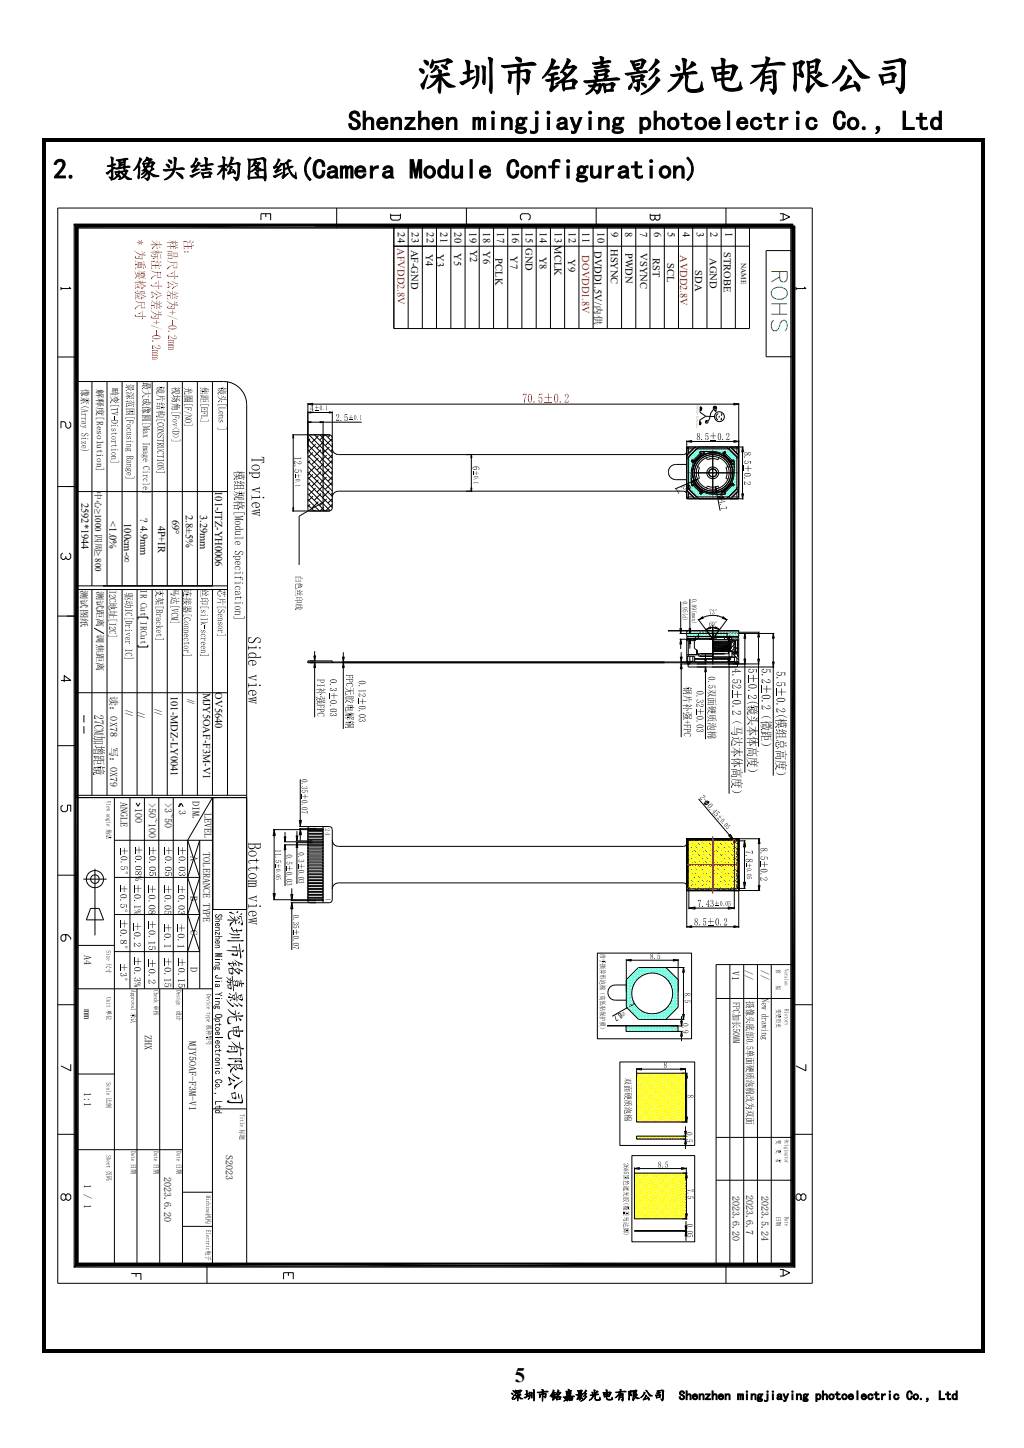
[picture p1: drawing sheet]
<svg xmlns="http://www.w3.org/2000/svg" width="210mm" height="297mm" viewBox="0 0 210 297" stroke-linecap="round" stroke-linejoin="round" font-family="sans-serif">
<defs><g id="words">
<text font-size="8.5" x="85.3" y="18.5">深圳市铭嘉影光电有限公司</text>
<g font-size="5.6">
<text x="71.3" y="26.7">Shenzhen mingjiaying photoelectric Co., Ltd</text>
<text x="10.9" y="36.6">2.</text>
<text x="21.5" y="36.6">摄像头结构图纸(Camera Module Configuration)</text>
</g>
<text font-size="4.2" x="105.6" y="283.5">5</text>
<g font-size="2.7">
<text x="104.7" y="287.1">深圳市铭嘉影光电有限公司</text>
<text x="139.2" y="287.1">Shenzhen mingjiaying photoelectric Co., Ltd</text>
</g>
<g font-size="2.1">
<text x="81.6" y="47.7" transform="rotate(90 81.6 47.7)">24</text>
<text x="84.5" y="47.7" transform="rotate(90 84.5 47.7)">23</text>
<text x="87.5" y="47.7" transform="rotate(90 87.5 47.7)">22</text>
<text x="90.4" y="47.7" transform="rotate(90 90.4 47.7)">21</text>
<text x="93.2" y="47.7" transform="rotate(90 93.2 47.7)">20</text>
<text x="96.3" y="47.7" transform="rotate(90 96.3 47.7)">19</text>
<text x="99.1" y="47.7" transform="rotate(90 99.1 47.7)">18</text>
<text x="101.9" y="47.7" transform="rotate(90 101.9 47.7)">17</text>
<text x="105" y="47.7" transform="rotate(90 105 47.7)">16</text>
<text x="107.9" y="47.7" transform="rotate(90 107.9 47.7)">15</text>
<text x="110.7" y="47.7" transform="rotate(90 110.7 47.7)">14</text>
<text x="113.8" y="47.7" transform="rotate(90 113.8 47.7)">13 MCLK</text>
<text x="116.6" y="47.7" transform="rotate(90 116.6 47.7)">12</text>
<text x="119.5" y="47.7" transform="rotate(90 119.5 47.7)">11</text>
<text x="122.6" y="47.7" transform="rotate(90 122.6 47.7)">10</text>
<text x="125.4" y="47.7" transform="rotate(90 125.4 47.7)">9</text>
<text x="128.2" y="47.7" transform="rotate(90 128.2 47.7)">8</text>
<text x="131.3" y="47.7" transform="rotate(90 131.3 47.7)">7</text>
<text x="134.1" y="47.7" transform="rotate(90 134.1 47.7)">6</text>
<text x="137" y="47.7" transform="rotate(90 137 47.7)">5</text>
<text x="140.1" y="47.7" transform="rotate(90 140.1 47.7)">4</text>
<text x="142.9" y="47.7" transform="rotate(90 142.9 47.7)">3</text>
<text x="145.7" y="47.7" transform="rotate(90 145.7 47.7)">2</text>
<text x="148.8" y="47.7" transform="rotate(90 148.8 47.7)">1</text>
<text x="84.3" y="51.2" transform="rotate(90 84.3 51.2)">AF-GND</text>
<text x="87.4" y="52.1" transform="rotate(90 87.4 52.1)">Y4</text>
<text x="89.6" y="52.2" transform="rotate(90 89.6 52.2)">Y3</text>
<text x="93.1" y="52" transform="rotate(90 93.1 52)">Y5</text>
<text x="96.5" y="51.2" transform="rotate(90 96.5 51.2)">Y2</text>
<text x="99.1" y="51.5" transform="rotate(90 99.1 51.5)">Y6</text>
<text x="101.6" y="53" transform="rotate(90 101.6 53)">PCLK</text>
<text x="104.7" y="52.5" transform="rotate(90 104.7 52.5)">Y7</text>
<text x="107.8" y="50.9" transform="rotate(90 107.8 50.9)">GND</text>
<text x="110.6" y="52.6" transform="rotate(90 110.6 52.6)">Y8</text>
<text x="116.5" y="53.2" transform="rotate(90 116.5 53.2)">Y9</text>
<text x="121.9" y="51.5" transform="rotate(90 121.9 51.5)">DVDD1.5V/内供</text>
<text x="125.3" y="51.1" transform="rotate(90 125.3 51.1)">HSYNC</text>
<text x="128.3" y="51.9" transform="rotate(90 128.3 51.9)">PWDN</text>
<text x="131.3" y="52" transform="rotate(90 131.3 52)">VSYNC</text>
<text x="133.9" y="53" transform="rotate(90 133.9 53)">RST</text>
<text x="145.6" y="52.9" transform="rotate(90 145.6 52.9)">AGND</text>
<text x="148.5" y="51.7" transform="rotate(90 148.5 51.7)">STROBE</text>
<text x="136.8" y="54" transform="rotate(90 136.8 54)">SCL</text>
<text x="142.5" y="55.5" transform="rotate(90 142.5 55.5)">SDA</text>
<text x="44.1" y="100.8" transform="rotate(90 44.1 100.8)">101-JTZ-YH0006</text>
<text x="16.7" y="103.1" transform="rotate(90 16.7 103.1)">2592*1944</text>
<text x="22.5" y="107" transform="rotate(90 22.5 107)">&lt;1.0%</text>
<text x="25.5" y="107.3" transform="rotate(90 25.5 107.3)">100cm-∞</text>
<text x="28.8" y="106.3" transform="rotate(90 28.8 106.3)">? 4.9mm</text>
<text x="32.4" y="107.8" transform="rotate(90 32.4 107.8)">4P+IR</text>
<text x="35.3" y="106.6" transform="rotate(90 35.3 106.6)">69°</text>
<text x="38.1" y="105.6" transform="rotate(90 38.1 105.6)">2.8±5%</text>
<text x="41" y="105.6" transform="rotate(90 41 105.6)">3.29mm</text>
<text x="22.6" y="142.8" transform="rotate(90 22.6 142.8)">读：0X78</text>
<text x="35" y="142.7" transform="rotate(90 35 142.7)">101-MDZ-LY0041</text>
<text x="38.4" y="143.3" transform="rotate(90 38.4 143.3)">//</text>
<text x="41.7" y="142.1" transform="rotate(90 41.7 142.1)">MJY5OAF-F3M-V1</text>
<text x="44.1" y="142" transform="rotate(90 44.1 142)">OV5640</text>
<text x="25.7" y="145.6" transform="rotate(90 25.7 145.6)">//</text>
<text x="28.2" y="146" transform="rotate(90 28.2 146)">//</text>
<text x="31.7" y="145.4" transform="rotate(90 31.7 145.4)">//</text>
<text x="22.6" y="153.2" transform="rotate(90 22.6 153.2)">写：0X79</text>
<text x="24.7" y="164.6" transform="rotate(90 24.7 164.6)">ANGLE</text>
<text x="27.7" y="165.8" transform="rotate(90 27.7 165.8)">100</text>
<text x="30.5" y="164.6" transform="rotate(90 30.5 164.6)">&gt;50~100</text>
<text x="33.8" y="164.7" transform="rotate(90 33.8 164.7)">&gt;3~50</text>
<text x="36.7" y="166.1" transform="rotate(90 36.7 166.1)">3</text>
<text x="39.5" y="164.3" transform="rotate(90 39.5 164.3)">DIM.</text>
<text x="42" y="166.8" transform="rotate(90 42 166.8)">LEVEL</text>
<text x="39.1" y="175.7" transform="rotate(90 39.1 175.7)">A</text>
<text x="41.7" y="174.8" transform="rotate(90 41.7 174.8)">TOLERANCE TYPE</text>
<text x="39.1" y="183.7" transform="rotate(90 39.1 183.7)">B</text>
<text x="39.1" y="190.7" transform="rotate(90 39.1 190.7)">C</text>
<text x="17.2" y="195.8" transform="rotate(90 17.2 195.8)">A4</text>
<text x="39.1" y="198.3" transform="rotate(90 39.1 198.3)">D</text>
<text x="150.1" y="199.1" transform="rotate(90 150.1 199.1)">V1</text>
<text x="152.9" y="198.9" transform="rotate(90 152.9 198.9)">//</text>
<text x="156.2" y="198.9" transform="rotate(90 156.2 198.9)">//</text>
<text x="17.3" y="207" transform="rotate(90 17.3 207)">mm</text>
<text x="29.7" y="212.3" transform="rotate(90 29.7 212.3)">ZHX</text>
<text x="38.8" y="213.4" transform="rotate(90 38.8 213.4)">MJY5OAF-F3M-V1</text>
<text x="17.3" y="223.9" transform="rotate(90 17.3 223.9)">1:1</text>
<text x="46.3" y="236.9" transform="rotate(90 46.3 236.9)">S2023</text>
<text x="17.3" y="242.9" transform="rotate(90 17.3 242.9)">1 / 1</text>
<text x="33.6" y="241.4" transform="rotate(90 33.6 241.4)">2023.6.20</text>
<text x="150.2" y="245.3" transform="rotate(90 150.2 245.3)">2023.6.20</text>
<text x="153" y="245.1" transform="rotate(90 153 245.1)">2023.6.7</text>
<text x="156.2" y="245.3" transform="rotate(90 156.2 245.3)">2023.5.24</text>
</g>
<g font-size="2.1" fill="#f00">
<text x="81.5" y="50.9" transform="rotate(90 81.5 50.9)">AFVDD2.8V</text>
<text x="119.4" y="52.4" transform="rotate(90 119.4 52.4)">DOVDD1.8V</text>
<text x="139.5" y="52.3" transform="rotate(90 139.5 52.3)">AVDD2.8V</text>
</g>
<g font-size="1.9">
<text x="19.8" y="79.7" transform="rotate(90 19.8 79.7)">解释度[Resolution]</text>
<text x="16.5" y="121" transform="rotate(90 16.5 121)">测试图纸</text>
<text x="19.8" y="121.2" transform="rotate(90 19.8 121.2)">测试距离</text>
<text x="28.8" y="120.8" transform="rotate(90 28.8 120.8)">IR Cut</text>
<text x="19.8" y="130.1" transform="rotate(90 19.8 130.1)">调焦距离</text>
<text x="28.8" y="127.5" transform="rotate(90 28.8 127.5)">IRCut</text>
</g>
<text font-size="1.8" x="19.5" y="100.8" transform="rotate(90 19.5 100.8)">中心≥1000 四周≥ 800</text>
<text font-size="1.5" x="152" y="53.9" transform="rotate(90 152 53.9)">NAME</text>
<g font-size="1.4" fill="#f00">
<text x="66.7" y="169.9" transform="rotate(90 66.7 169.9)">24</text>
<text x="66.8" y="184.1" transform="rotate(90 66.8 184.1)">1</text>
</g>
</g></defs>
<g fill="#000">
<path d="M8.6 28.3h.8v.8h-.8z" fill-rule="evenodd"/>
<path d="M8.6 28.3h.8v.8h-.8z" fill-rule="evenodd"/>
<path d="M9.4 28.3h191.8v.8h-191.8z" fill-rule="evenodd"/>
<path d="M201.2 28.3h.8v.8h-.8z" fill-rule="evenodd"/>
<path d="M201.2 28.3h.8v.8h-.8z" fill-rule="evenodd"/>
<path d="M51.8 97.1h.2l-.3 .4z" fill-rule="evenodd"/>
<path d="M52.9 97.1l.3 .2v.2z" fill-rule="evenodd"/>
<path d="M51.8 95.5a1.11 1.11 0 0 1 1.5 .1l-.1 .3a.87 .87 0 0 0-.8-.4 .87 .87 0 0 0-.8 .7v-.5z" fill-rule="evenodd"/>
<path d="M51.6 97.3a.85 .85 0 0 0 .7 .6 .85 .85 0 0 0 .9-.4v-.2a.59 .59 0 0 1-.1 .6 .59 .59 0 0 1-.6 .2l-.7-.2-.2-.2z" fill-rule="evenodd"/>
<path d="M51.7 95.9a.92 .92 0 0 0 1.5 0l.1-.3a.82 .82 0 0 1-.5 .9 .82 .82 0 0 1-1-.2l-.2-.1z" fill-rule="evenodd"/>
<path d="M51.1 96.8l.2 .1h1.8l.2-.1 .1 .3h-2.1l-.2 .2z" fill-rule="evenodd"/>
<path d="M51.6 94l.2 .3 2.3-.1v.4l-.2-.1h-2.1l-.2 .2z" fill-rule="evenodd"/>
<path d="M53.6 93.7l.6 .1v1.1l-.2-1z" fill-rule="evenodd"/>
<path d="M54.1 94.2l.1 .7-.6 .1 .4-.2z" fill-rule="evenodd"/>
<path d="M51.6 103.4l.2 .5 .3 .2-.5-.3z" fill-rule="evenodd"/>
<path d="M51.6 104.8l1.3 .3z" fill-rule="evenodd"/>
<path d="M51.8 103.2l.6-.2 .1 1 .6-.1 .1-.3-.1 .4-.7 .2v-1a.61 .61 0 0 0-.7 .5l-.1-.3z" fill-rule="evenodd"/>
<path d="M51.6 100.4l1.5 .5 .2-.2v.5z" fill-rule="evenodd"/>
<path d="M51.6 100.4l1.5-.4 .2-.1v.5l-.2-.2-1.2 .3z" fill-rule="evenodd"/>
<path d="M51.6 105.3l1.5 .3 .2-.1v.4z" fill-rule="evenodd"/>
<path d="M51.6 104.8l1.7-.4v.4l-.3-.1z" fill-rule="evenodd"/>
<path d="M51.6 105.3l1.7-.4v.4l-.3-.1z" fill-rule="evenodd"/>
<path d="M52.4 103l.6 .2a.5 .5 0 0 1 .3 .7 .58 .58 0 0 0-.8-.7z" fill-rule="evenodd"/>
<path d="M51.6 101.6l.1 .3 1.4 .1 .2-.4 .1 .5h-1.6l-.2 .4z" fill-rule="evenodd"/>
<path d="M53.9 102h.3v.2h-.3z" fill-rule="evenodd"/>
<path d="M51 176.5l.2 .5 .2 .2-.5-.4z" fill-rule="evenodd"/>
<path d="M51 178.1l.2 .5 .2 .1-.5-.3z" fill-rule="evenodd"/>
<path d="M50.9 172.8l.1 .1a.73 .73 0 0 0 .2 1 .73 .73 0 0 0 .9 0l.2-.4a.67 .67 0 0 1-.7 .7 .67 .67 0 0 1-.7-.6z" fill-rule="evenodd"/>
<path d="M51.2 174.6l.5-.1h.4l.5 .3-.1 .3a.86 .86 0 0 0-.8-.4 .86 .86 0 0 0-.7 .6v-.5z" fill-rule="evenodd"/>
<path d="M51.2 179.3l.9-.2 .5 .4-.1 .2a.86 .86 0 0 0-.8-.4 .86 .86 0 0 0-.7 .6v-.4z" fill-rule="evenodd"/>
<path d="M51 175.1a.92 .92 0 0 0 1.5 0l.1-.3a.76 .76 0 0 1-.3 .8 .76 .76 0 0 1-.9 .1l-.4-.4z" fill-rule="evenodd"/>
<path d="M51 179.7a.9 .9 0 0 0 1.5 0l.1-.2a.81 .81 0 0 1-.5 .8 .81 .81 0 0 1-.9-.1l-.2-.3z" fill-rule="evenodd"/>
<path d="M51 176.5l1.5-.1 .1-.3 .1 .3 .5 .2h-.6l-.1 .5v-.5h-1.1h-.3l-.1 .2z" fill-rule="evenodd"/>
<path d="M51 178.1l1.5-.1 .1-.4 .1 .3 .5 .2h-.6l-.1 .5v-.5h-1.1l-.3 .1-.1 .2z" fill-rule="evenodd"/>
<path d="M51 172.9l2.3 .1 .1-.1v.6l-.1-.3h-.9l-.1 .6v-.6h-1.2l-.1 .1z" fill-rule="evenodd"/>
<path d="M52.4 173.2a.54 .54 0 0 0 .3 .7 .54 .54 0 0 0 .7-.4l.1-.6v.7a.61 .61 0 0 1-.5 .5 .61 .61 0 0 1-.7-.3z" fill-rule="evenodd"/>
<path d="M51 187.2a.58 .58 0 0 0 .4 .7l-.3-.1-.2-.2z" fill-rule="evenodd"/>
<path d="M50.9 188.6l1.3 .3z" fill-rule="evenodd"/>
<path d="M50.9 181.6l.2 .1h1.1l.3-.1v.2l-1.6 .2z" fill-rule="evenodd"/>
<path d="M51.1 187l.7-.2v1l.6-.1 .1-.3 .1 .3-.4 .2-.4 .1v-1l-.6 .1-.2 .4v-.3z" fill-rule="evenodd"/>
<path d="M52.2 181.2l.3-.1 .1 .2h-.2z" fill-rule="evenodd"/>
<path d="M50.9 184.3l1.5 .4 .2-.2v.5z" fill-rule="evenodd"/>
<path d="M50.9 184.3l1.7-.6v.5l-.2-.2-1.1 .3z" fill-rule="evenodd"/>
<path d="M50.9 189.1l1.5 .3 .2-.1v.4z" fill-rule="evenodd"/>
<path d="M50.9 188.6l1.7-.4v.4l-.3-.1z" fill-rule="evenodd"/>
<path d="M50.9 189.1l1.7-.4v.4z" fill-rule="evenodd"/>
<path d="M52.2 180.8l.4 .1v.4l-.2-.4z" fill-rule="evenodd"/>
<path d="M50.9 181.1l1.3 .1a.43 .43 0 0 1 .3 .6v-.2l-.3-.3h-1.1l-.2 .2z" fill-rule="evenodd"/>
<path d="M51.8 186.8l.6 .2a.5 .5 0 0 1 .2 .7 .59 .59 0 0 0-.8-.7z" fill-rule="evenodd"/>
<path d="M50.9 180.5l.2 .1h1.3l.2-.1 .1 .3-1.8 .1z" fill-rule="evenodd"/>
<path d="M50.9 185.4l.2 .4h1.3l.2-.4 .1 .5h-1.6l-.2 .4z" fill-rule="evenodd"/>
<path d="M53.2 185.8h.3v.2h-.3z" fill-rule="evenodd"/>
<path d="M8.6 29.1h.8v247.7h-.8z" fill-rule="evenodd"/>
<path d="M8.6 276.8h.8v.7h-.8z" fill-rule="evenodd"/>
<path d="M8.6 276.8h.8v.7h-.8z" fill-rule="evenodd"/>
<path d="M9.4 276.8h191.8v.7h-191.8z" fill-rule="evenodd"/>
<path d="M201.2 29.1h.8v247.7h-.8z" fill-rule="evenodd"/>
<path d="M201.2 276.8h.8v.7h-.8z" fill-rule="evenodd"/>
<path d="M201.2 276.8h.8v.7h-.8z" fill-rule="evenodd"/>
</g>
<path d="M162.6 51.4h-5.5v21.8h5.5" fill="none" stroke="#000" stroke-width=".21"/>
<path d="M158.2 55.7h3.3v1.4l-.2 .4a.75 .75 0 0 1-1.2 0l-.2-.4v-1.4M158.4 59.5a1.89 1.89 0 0 1 3.1 .3 1.57 1.57 0 0 1-.8 1.5 1.57 1.57 0 0 1-1.7-.1 1.12 1.12 0 0 1-.6-1.7zM159.9 56.8l-1.7 1M158.2 62.3h3.3M158.2 64.5h3.3M158.7 65.7a1.42 1.42 0 0 0 0 2.2 .9 .9 0 0 0 1-.7l.4-.9a.69 .69 0 0 1 .5-.5 .69 .69 0 0 1 .7 .2 1.45 1.45 0 0 1-.3 1.9M159.9 62.3v2.2" fill="none" stroke="#0f0" stroke-width=".21"/>
<g fill="#f00">
<path d="M31.1 52.2v.2z"/>
<path d="M37.7 49.8h.1v1.1l.1 .1-.2 .2z" fill-rule="evenodd"/>
<path d="M37.6 49.5h.5l.1-.2v.4l-.6-.1z" fill-rule="evenodd"/>
<path d="M37.8 50.4h.7v.1h-.7z" fill-rule="evenodd"/>
<path d="M38.5 50h.1v.8l.1 .1-.2 .1z" fill-rule="evenodd"/>
<path d="M38.7 49.5l.5-.2-.3 .3z" fill-rule="evenodd"/>
<path d="M38.6 50.4h.6v.1h-.6z" fill-rule="evenodd"/>
<path d="M39.2 50l.1-.1v.9l.1 .2-.2 .1z" fill-rule="evenodd"/>
<path d="M38.2 49.5l1.2 .4-1.2-.2z" fill-rule="evenodd"/>
<path d="M39.3 49.7l.5-.2-.2 .2z" fill-rule="evenodd"/>
<path d="M39.4 50.5l.4-.3-.1 .3z" fill-rule="evenodd"/>
<path d="M37.8 51.6l.3 .1-.2 .1z" fill-rule="evenodd"/>
<path d="M38.4 51.6h.3v.2l-.3-.1z" fill-rule="evenodd"/>
<path d="M34.2 50.5h.8v.1h-.7z" fill-rule="evenodd"/>
<path d="M35 50h.1v.9l.1 .1-.2 .2z" fill-rule="evenodd"/>
<path d="M35.1 50.5l.4 .1z" fill-rule="evenodd"/>
<path d="M34.8 49.3l.8 .3h-.2z" fill-rule="evenodd"/>
<path d="M35.2 50l.4-.2-.1 .2z" fill-rule="evenodd"/>
<path d="M35.4 50.1h.1l.2 .8-.2 .2z" fill-rule="evenodd"/>
<path d="M34.2 49.6h1.4l.3 .2h-1.6z" fill-rule="evenodd"/>
<path d="M35.5 50.5l.4 .1z" fill-rule="evenodd"/>
<path d="M35.9 49.4l.1-.1 .1 .7-.2 .1z" fill-rule="evenodd"/>
<path d="M35.9 50.1h.1l.1 .9-.2 .1z" fill-rule="evenodd"/>
<path d="M36 50.4l.5-.3-.2 .3z" fill-rule="evenodd"/>
<path d="M36 50.6l.6 .2-.2 .2z" fill-rule="evenodd"/>
<path d="M36 49.6h.6l-.1 .2z" fill-rule="evenodd"/>
<path d="M34.3 52.9l.3 .2z" fill-rule="evenodd"/>
<path d="M34.6 51.6v.4h.6l.1 .2h-.9l-.1-.2h.3z" fill-rule="evenodd"/>
<path d="M34.6 52.5v.4h.6l.1 .2h-.7z" fill-rule="evenodd"/>
<path d="M34.3 51.5h1.1l-.1 .7-.1-.6h-.6v.4v-.4z" fill-rule="evenodd"/>
<path d="M35.3 52.5l.1 .5-.1 .1z" fill-rule="evenodd"/>
<path d="M34.3 52.4h1.1l-.1 .7-.1-.6h-.6v.6v-.6z" fill-rule="evenodd"/>
<path d="M35.3 51.6l.1 .5-.1 .1z" fill-rule="evenodd"/>
<path d="M35.7 52v.6h.7v.2l-.8-.1z" fill-rule="evenodd"/>
<path d="M35.5 51.8h1l-.1 1v-.8h-.7v.6v-.6z" fill-rule="evenodd"/>
<path d="M36.4 52l.1 .7-.1 .1z" fill-rule="evenodd"/>
<path d="M34.4 54.9l.7-.4 .5-.1a1.56 1.56 0 0 0-1.2 .9l-.2-.2z" fill-rule="evenodd"/>
<path d="M35.7 53.9v1h.6v.2l-.8-.2h.1z" fill-rule="evenodd"/>
<path d="M34.2 53.4l.7 .3 1.5 .1-.1 1.3v-1.2h-.6l-.1 1v-1a1.71 1.71 0 0 1-1.4-.5z" fill-rule="evenodd"/>
<path d="M36.3 53.9l.1 1-.1 .2z" fill-rule="evenodd"/>
<path d="M34.5 56.3v.3z" fill-rule="evenodd"/>
<path d="M35 56.1l.6-.2-.3 .3z" fill-rule="evenodd"/>
<path d="M34.5 56.3v.3h1.3v.1h-1.5l-.1-.2z" fill-rule="evenodd"/>
<path d="M35.8 55.6v-.1v1.5l.2 .1-.2 .2z" fill-rule="evenodd"/>
<path d="M35.8 56.6h.8l-.2 .2-.6-.1z" fill-rule="evenodd"/>
<path d="M34.5 57.9l.1 1 .4-.3-.6 .5-.2-.1 .3-.1z" fill-rule="evenodd"/>
<path d="M34.3 57.9l.2-.1 1.2 .6-.2 .2-1-.7v1z" fill-rule="evenodd"/>
<path d="M35.2 57.6l1.3 .6-.2 .2z" fill-rule="evenodd"/>
<path d="M35.2 59.2l.8-.5 .5-.1v.1a1.28 1.28 0 0 0-1.1 .7z" fill-rule="evenodd"/>
<path d="M34.3 59.9h.1v1.2l.1 .1-.2 .2z" fill-rule="evenodd"/>
<path d="M34.4 60.6h.5v.1h-.5z" fill-rule="evenodd"/>
<path d="M34.9 60.2h.1l.1 .9-.2 .1z" fill-rule="evenodd"/>
<path d="M34.4 59.6l.9 .7z" fill-rule="evenodd"/>
<path d="M35.3 59.7l.1 1.4 .1 .1-.2 .2z" fill-rule="evenodd"/>
<path d="M35.4 60.2l.3 .2z" fill-rule="evenodd"/>
<path d="M35.7 59.9v-.1v1.2l.2 .1-.2 .1z" fill-rule="evenodd"/>
<path d="M35.7 60.3l.3 .1v.1z" fill-rule="evenodd"/>
<path d="M36 59.8l.1-.1v1.4l.2 .1-.3 .2z" fill-rule="evenodd"/>
<path d="M36.1 60.2l.4-.2-.1 .2z" fill-rule="evenodd"/>
<path d="M36.1 60.7l.5 .1-.2 .2z" fill-rule="evenodd"/>
<path d="M34.5 62.7v.3z" fill-rule="evenodd"/>
<path d="M34.8 63l.6-.4-.2 .4z" fill-rule="evenodd"/>
<path d="M34.2 61.6l.7 .6 .8 .2v.9v-.7a2.05 2.05 0 0 1-1.5-1z" fill-rule="evenodd"/>
<path d="M34.5 62.7l.1 .5 1.1 .1v-.9l.1 1.1-.1-.1a1.52 1.52 0 0 1-1.5-.4z" fill-rule="evenodd"/>
<path d="M35.7 61.8l.1-.1v1.6h.1l-.1 .2z" fill-rule="evenodd"/>
<path d="M35.9 62.2l.5-.3-.3 .3z" fill-rule="evenodd"/>
<path d="M35.8 62.5h.8l-.2 .2-.6-.1z" fill-rule="evenodd"/>
<path d="M34.8 64.1h.6v-.4v.4h.6h-.6v.4v-.4z" fill-rule="evenodd"/>
<path d="M34.3 64.7l2.2 .8z" fill-rule="evenodd"/>
<path d="M35.4 65.7v.9z" fill-rule="evenodd"/>
<path d="M34.5 67a1.43 1.43 0 0 1 1.7 0v.2a1.29 1.29 0 0 0-1.6 0v.1z" fill-rule="evenodd"/>
<path d="M34.6 67.2a1.38 1.38 0 0 0 1.6 0v-.2a.58 .58 0 0 1-.8 .6l-.7-.1z" fill-rule="evenodd"/>
<path d="M34.5 67.9h.3l-.3 .1z" fill-rule="evenodd"/>
<path d="M34.5 68.8h.1l.1 .7 .2 .1-.4-.1z" fill-rule="evenodd"/>
<path d="M34.6 68.8l.2 .1a.94 .94 0 0 0 1.4 .3 .53 .53 0 0 1-.5 .4 .53 .53 0 0 1-.5-.3z" fill-rule="evenodd"/>
<path d="M35.7 68.9l.4 .1 .1 .4-.1-.4h-.4z" fill-rule="evenodd"/>
<path d="M34.5 70.5h1.1v.1l-1.1 .1z" fill-rule="evenodd"/>
<path d="M35.4 70.2l.2-.1v.2z" fill-rule="evenodd"/>
<path d="M35.4 69.9l.2 .1v.3z" fill-rule="evenodd"/>
<path d="M34.5 70.1l.9 .1 .2 .3v.1l-.2-.3-.9 .1z" fill-rule="evenodd"/>
<path d="M34.5 69.7l1.1 .1 .1 .1-1.2 .1z" fill-rule="evenodd"/>
<path d="M34.5 71.5h1.1v.2l-1.1 .1z" fill-rule="evenodd"/>
<path d="M35.4 71.2l.2-.1v.2z" fill-rule="evenodd"/>
<path d="M35.4 71l.2 .1v.2z" fill-rule="evenodd"/>
<path d="M34.5 71.1l.9 .1 .2 .3v.2l-.2-.4-.9 .1z" fill-rule="evenodd"/>
<path d="M34.5 70.8h1.1l.1 .2-1.2 .1z" fill-rule="evenodd"/>
<path d="M31.1 49.3l1 .7-.1 .1-.3-.2z" fill-rule="evenodd"/>
<path d="M31.3 50.8l.9-.5-.6 .4-.3 .4-.2-.2z" fill-rule="evenodd"/>
<path d="M30.9 50.1l1.2-.1 .1 .8 .2 .1-.2 .2v-.8h-1.2z" fill-rule="evenodd"/>
<path d="M32.1 49.4l.1-.1v.8h.5v.2h-.5z" fill-rule="evenodd"/>
<path d="M32.7 49.6l.1-.1v1.1l.1 .1-.2 .2z" fill-rule="evenodd"/>
<path d="M32.8 50.1h.5l-.2 .2h-.3z" fill-rule="evenodd"/>
<path d="M31.3 53.1l.7-.3-.4 .3z" fill-rule="evenodd"/>
<path d="M31.2 51.9l.9 .3-.2 .2z" fill-rule="evenodd"/>
<path d="M30.9 51.7h1.2l.1 .1h-1.2z" fill-rule="evenodd"/>
<path d="M31.5 51.3l.8 .3-.1 .2z" fill-rule="evenodd"/>
<path d="M31.1 52.2l.1 .3h1.1v.1h-1.2l-.2-.1z" fill-rule="evenodd"/>
<path d="M32.3 52.1l.1-.1v.9l.1 .1-.2 .2z" fill-rule="evenodd"/>
<path d="M31.9 52l.4-.4 .2 .1-.4 .3z" fill-rule="evenodd"/>
<path d="M32.5 51.4l.1-.1 .1 .7-.2 .1z" fill-rule="evenodd"/>
<path d="M32.9 52.2l.1-.1 .1 .8-.2 .2z" fill-rule="evenodd"/>
<path d="M32.6 51.7h.7l-.2 .1h-.5z" fill-rule="evenodd"/>
<path d="M31.1 53.9v-.1v1.1l.2 .2-.2 .1z" fill-rule="evenodd"/>
<path d="M31 53.6l.5-.1 .1-.1v.3h-.6z" fill-rule="evenodd"/>
<path d="M31.1 54.5h.8v.1h-.8z" fill-rule="evenodd"/>
<path d="M31.9 54.1v-.1v.8l.2 .2-.2 .1z" fill-rule="evenodd"/>
<path d="M32.1 53.6l.4-.2-.2 .3z" fill-rule="evenodd"/>
<path d="M31.9 54.5h.7v.1h-.7z" fill-rule="evenodd"/>
<path d="M32.5 54.1l.1-.1v.9l.2 .1-.2 .2z" fill-rule="evenodd"/>
<path d="M31.6 53.6l1.2 .4-1.2-.3z" fill-rule="evenodd"/>
<path d="M32.7 53.8l.4-.2-.1 .2z" fill-rule="evenodd"/>
<path d="M32.7 54.5l.5-.2-.3 .3z" fill-rule="evenodd"/>
<path d="M31.2 56.8l.6-.3 .5-.1a1.54 1.54 0 0 0-1.2 .9l-.2-.2z" fill-rule="evenodd"/>
<path d="M32.4 55.9v1h.5l.1 .2-.8-.1z" fill-rule="evenodd"/>
<path d="M30.9 55.4l.7 .3 1.5 .1-.1 1.3-.1-1.2h-.5l-.1 1v-1a1.64 1.64 0 0 1-1.4-.5z" fill-rule="evenodd"/>
<path d="M33 55.9l.1 1-.1 .2z" fill-rule="evenodd"/>
<path d="M31.1 58.3l.1 .3z" fill-rule="evenodd"/>
<path d="M31.7 58.1l.6-.2-.3 .3z" fill-rule="evenodd"/>
<path d="M31.1 58.3l.1 .3h1.3v.2h-1.3l-.3-.2z" fill-rule="evenodd"/>
<path d="M32.4 57.6l.1-.1v1.5l.2 .2-.2 .1z" fill-rule="evenodd"/>
<path d="M32.5 58.6h.8l-.2 .2h-.6z" fill-rule="evenodd"/>
<path d="M31.2 59.9l.1 1 .4-.2-.6 .4-.2-.1 .3-.1z" fill-rule="evenodd"/>
<path d="M31 59.9l.2-.1 1.1 .6-.1 .2-1-.7v1z" fill-rule="evenodd"/>
<path d="M31.9 59.6l1.3 .6-.2 .2z" fill-rule="evenodd"/>
<path d="M32.1 61l1.1-.4v.1a1.29 1.29 0 0 0-1.1 .7l-.2-.2z" fill-rule="evenodd"/>
<path d="M31 62l.1-.1v1.3l.1 .1-.2 .1z" fill-rule="evenodd"/>
<path d="M31.1 62.6h.5v.1h-.5z" fill-rule="evenodd"/>
<path d="M31.6 62.2h.1l.1 .9-.2 .1z" fill-rule="evenodd"/>
<path d="M31.1 61.6l.9 .7z" fill-rule="evenodd"/>
<path d="M32 61.7l.1 1.4 .1 .1-.2 .2z" fill-rule="evenodd"/>
<path d="M32.1 62.2l.3 .2z" fill-rule="evenodd"/>
<path d="M32.3 61.9l.1-.1v1.2l.2 .1-.2 .1z" fill-rule="evenodd"/>
<path d="M32.4 62.3l.3 .1v.1z" fill-rule="evenodd"/>
<path d="M32.7 61.8l.1-.1v1.4l.1 .1-.2 .2z" fill-rule="evenodd"/>
<path d="M32.8 62.2l.4-.2-.1 .3z" fill-rule="evenodd"/>
<path d="M32.8 62.7l.5 .2-.2 .1z" fill-rule="evenodd"/>
<path d="M31.2 64.7v.4z" fill-rule="evenodd"/>
<path d="M31.5 65l.6-.4-.3 .4z" fill-rule="evenodd"/>
<path d="M30.9 63.7l.7 .5 .8 .3v.8v-.7a2.05 2.05 0 0 1-1.5-.9z" fill-rule="evenodd"/>
<path d="M31.2 64.7l.1 .5 1.1 .1v-.8l.1 1-.1-.1a1.52 1.52 0 0 1-1.5-.4z" fill-rule="evenodd"/>
<path d="M32.4 63.8l.1-.1v1.6h.1l-.1 .2z" fill-rule="evenodd"/>
<path d="M32.6 64.2l.5-.3-.3 .3z" fill-rule="evenodd"/>
<path d="M32.5 64.5h.8l-.2 .2-.6-.1z" fill-rule="evenodd"/>
<path d="M31.5 66.1h.5l.1-.4v.4h.6h-.6l-.1 .4v-.4z" fill-rule="evenodd"/>
<path d="M31 66.7l2.1 .8z" fill-rule="evenodd"/>
<path d="M32 67.7l.1 .9z" fill-rule="evenodd"/>
<path d="M31.2 69a1.43 1.43 0 0 1 1.7 0v.2a1.31 1.31 0 0 0-1.6 0l-.1 .1z" fill-rule="evenodd"/>
<path d="M31.3 69.2a1.39 1.39 0 0 0 1.6 0v-.2a.57 .57 0 0 1-.8 .6l-.7-.1z" fill-rule="evenodd"/>
<path d="M31.2 69.9h.2v.1h-.2z" fill-rule="evenodd"/>
<path d="M31.2 70.8l.1 .1 .1 .6 .2 .1h-.4z" fill-rule="evenodd"/>
<path d="M31.3 70.8l.3 .2a.91 .91 0 0 0 1.3 .3v-.1a.46 .46 0 0 1-.4 .4 .46 .46 0 0 1-.5-.2z" fill-rule="evenodd"/>
<path d="M32.4 70.9l.4 .1 .1 .4-.1-.4h-.4z" fill-rule="evenodd"/>
<path d="M31.2 72.5h1.1v.1l-1.1 .2z" fill-rule="evenodd"/>
<path d="M32.1 72.2l.2-.1v.2z" fill-rule="evenodd"/>
<path d="M32.1 72h.2v.3z" fill-rule="evenodd"/>
<path d="M31.2 72.1l.9 .1 .2 .3v.1l-.2-.3-.9 .1z" fill-rule="evenodd"/>
<path d="M31.2 71.8h1.1l.1 .2h-1.2z" fill-rule="evenodd"/>
<path d="M31.2 73.5h1.1v.2l-1.1 .1z" fill-rule="evenodd"/>
<path d="M32.1 73.2h.2v.1z" fill-rule="evenodd"/>
<path d="M32.1 73l.2 .1v.2z" fill-rule="evenodd"/>
<path d="M31.2 73.2h.9l.2 .3v.2l-.2-.4-.9 .1z" fill-rule="evenodd"/>
<path d="M31.2 72.8h1.1l.1 .2-1.2 .1z" fill-rule="evenodd"/>
<path d="M28.1 49.7h.6l-.5 .1z" fill-rule="evenodd"/>
<path d="M28.7 49.7l-.1 .4h-.2z" fill-rule="evenodd"/>
<path d="M28.4 49.3h.2l.5 .8z" fill-rule="evenodd"/>
<path d="M29 49.3l.1 .1-.3 .3z" fill-rule="evenodd"/>
<path d="M28.8 49.7h.6z" fill-rule="evenodd"/>
<path d="M27.8 52.4l.1 .4z" fill-rule="evenodd"/>
<path d="M28.2 52.7l.6-.4-.3 .4z" fill-rule="evenodd"/>
<path d="M27.6 51.4l.7 .5 .8 .3v.8v-.7a1.97 1.97 0 0 1-1.5-.9z" fill-rule="evenodd"/>
<path d="M27.8 52.4l.1 .5 1.2 .1v-.8v1v-.1a1.52 1.52 0 0 1-1.5-.4z" fill-rule="evenodd"/>
<path d="M29.1 51.5h.1v1.5l.1 .1-.2 .1z" fill-rule="evenodd"/>
<path d="M29.3 51.9l.5-.2-.3 .3z" fill-rule="evenodd"/>
<path d="M29.2 52.2l.7 .1-.1 .2-.6-.2z" fill-rule="evenodd"/>
<path d="M27.7 53.5l.1-.1v1.6l.1 .1-.2 .2z" fill-rule="evenodd"/>
<path d="M27.8 54.3l.3 .1z" fill-rule="evenodd"/>
<path d="M28.1 53.7v-.1v1.2l.2 .1-.2 .2z" fill-rule="evenodd"/>
<path d="M28.1 54.3h.3v.5v-.4z" fill-rule="evenodd"/>
<path d="M28.5 53.9v.4h.3v.5v-.4h-.3z" fill-rule="evenodd"/>
<path d="M28.3 53.8h.5v.5v-.4h-.3v.5z" fill-rule="evenodd"/>
<path d="M28.8 54.3h.3v.5v-.4z" fill-rule="evenodd"/>
<path d="M28.8 53.9v.9h.3v-.5v.7l-.3-.1z" fill-rule="evenodd"/>
<path d="M28.8 53.8h.4l-.1 1.2v-1.1h-.3v1l-.5-.1h.1v-.5l.1 .5h.3z" fill-rule="evenodd"/>
<path d="M29.1 54.4l.1 .4-.1 .2z" fill-rule="evenodd"/>
<path d="M29.1 53.9v.4l.3 .1h-.3z" fill-rule="evenodd"/>
<path d="M29.3 53.6l.1-.1v1.4l.2 .1-.2 .2z" fill-rule="evenodd"/>
<path d="M29.6 53.7l.1 .6z" fill-rule="evenodd"/>
<path d="M29.7 53.7v1.1v-.4h-.3l.3-.1z" fill-rule="evenodd"/>
<path d="M29.7 54.2l.2 .6-.2 .2z" fill-rule="evenodd"/>
<path d="M27.6 55.5l.4 1z" fill-rule="evenodd"/>
<path d="M28.2 55.9l.3 .2v.6v-.5l-.3-.2-.3 1-.3 .1z" fill-rule="evenodd"/>
<path d="M28.5 56.1v.7l-.4-.2v-.1l.4 .2z" fill-rule="evenodd"/>
<path d="M28.5 55.5h.1v1.5l.1 .1-.2 .2z" fill-rule="evenodd"/>
<path d="M28.6 56.1l.3 .1-.1 .2z" fill-rule="evenodd"/>
<path d="M29 56.1l.3 .1z" fill-rule="evenodd"/>
<path d="M29 56.1v.5h.3v.3v-.2h-.3z" fill-rule="evenodd"/>
<path d="M28.8 55.7h.5v.9v-.7h-.3l-.1 1v-1z" fill-rule="evenodd"/>
<path d="M29 55.9v1h.3v-1.2h.2l-.1 1.4-.6-.2h.1z" fill-rule="evenodd"/>
<path d="M29.4 56.2l.1 .8-.1 .1z" fill-rule="evenodd"/>
<path d="M29.4 55.9v.2h.3v.5v-.4h-.3z" fill-rule="evenodd"/>
<path d="M29.7 56.1v.6h-.3l.3-.1z" fill-rule="evenodd"/>
<path d="M29.7 55.6v-.1v1.5l.2 .1-.2 .2z" fill-rule="evenodd"/>
<path d="M27.7 58.2l.1-.1v1l.1 .1-.2 .2z" fill-rule="evenodd"/>
<path d="M27.9 58.4l.7-.1-.4 .2z" fill-rule="evenodd"/>
<path d="M28.1 58.7l.7-.1-.5 .2z" fill-rule="evenodd"/>
<path d="M27.8 58.8l1 .2-.1 .2z" fill-rule="evenodd"/>
<path d="M27.6 57.8l1.4 .2h-1.4z" fill-rule="evenodd"/>
<path d="M28.2 57.5l.8 .3v.2z" fill-rule="evenodd"/>
<path d="M28.9 58.4l.1-.1 .1 .7-.2 .1z" fill-rule="evenodd"/>
<path d="M28.6 58.2l.4-.2v-.2h.3l-.4 .3z" fill-rule="evenodd"/>
<path d="M29.2 57.6l.1-.1 .1 .7-.1 .1z" fill-rule="evenodd"/>
<path d="M29.1 59.1l.7-.4-.4 .2-.3 .5-.1-.2z" fill-rule="evenodd"/>
<path d="M29.3 57.8h.6l-.1 .2h-.5z" fill-rule="evenodd"/>
<path d="M28.9 58.2l1.1 .4-.2 .2z" fill-rule="evenodd"/>
<path d="M27.9 59.7v.3z" fill-rule="evenodd"/>
<path d="M27.7 60.4l.1-.1v.9l.1 .1-.2 .1z" fill-rule="evenodd"/>
<path d="M28.1 59.6l.2-.1 .1 .6z" fill-rule="evenodd"/>
<path d="M28 60.5l.7-.1-.6 .2z" fill-rule="evenodd"/>
<path d="M27.6 60l.2-.1 .2 .2 .7 .1v.2l-.8-.2z" fill-rule="evenodd"/>
<path d="M28.1 60.8l.7-.1-.5 .2z" fill-rule="evenodd"/>
<path d="M27.8 60.9l1 .2-.2 .2z" fill-rule="evenodd"/>
<path d="M28.6 59.7l.1-.1 .1 .6-.1 .2z" fill-rule="evenodd"/>
<path d="M28.9 60.5l.1-.1 .1 .7-.2 .1z" fill-rule="evenodd"/>
<path d="M28.7 59.6l.8 .2-.1 .1-.6-.1z" fill-rule="evenodd"/>
<path d="M28.8 60l.9 .1v.2z" fill-rule="evenodd"/>
<path d="M28.9 61.3l.9-.4-.8 .5z" fill-rule="evenodd"/>
<path d="M29.6 59.7l.1-.1 .1 .6-.1 .1z" fill-rule="evenodd"/>
<path d="M28.8 60.3l1.1 .5-.1 .1z" fill-rule="evenodd"/>
<path d="M27.8 63.1l.4-.3 .8-.2a1.54 1.54 0 0 0-1.3 .9l-.1-.2z" fill-rule="evenodd"/>
<path d="M29.1 62.1v1h.5l.1 .2-.9-.2h.2z" fill-rule="evenodd"/>
<path d="M27.6 61.6l.9 .4h1.3l-.1 1.3-.1-1.2h-.5l-.1 1v-1a1.56 1.56 0 0 1-1.4-.5z" fill-rule="evenodd"/>
<path d="M29.7 62.1l.1 1-.1 .2z" fill-rule="evenodd"/>
<path d="M27.8 64.5l.1 .3z" fill-rule="evenodd"/>
<path d="M28.3 64.3l.7-.2-.3 .3z" fill-rule="evenodd"/>
<path d="M27.8 64.5l.2 .3h1.1v.1h-1.4l-.1-.1z" fill-rule="evenodd"/>
<path d="M29.1 63.8l.1-.1v1.5l.2 .1-.3 .2z" fill-rule="evenodd"/>
<path d="M29.2 64.8h.7l-.1 .2-.6-.1z" fill-rule="evenodd"/>
</g>
<g fill="none" stroke="#000" stroke-width=".21">
<path d="M11.8 42.7h154.8v220.5h-154.8zM12.5 58.9v.6M14.2 58.9l.3 .3h-2M15.2 46h147.4v.8h-146.6zM15.2 46l.8 .8v212.3l-.8 .8zM45.8 50.5h.1M53.5 45.2v-1.4h2v1.4M54.5 43.8v.7M64.6 46.4h90.5M69.1 42.7v4M80.1 43.8v1l.4 .4h1.3l.3-.4v-1M80.1 44.2h2"/>
<path d="M80.8 50.5h72.9M80.8 46.4v21h72.9v-21M83.7 46.4v21M86.6 46.4v21M89.5 46.4v21M92.5 46.4v21M95.4 46.4v21M95.7 42.7v4M98.3 46.4v21M101.2 46.4v21M104.1 46.4v21M107 46.4v21"/>
<path d="M107.1 45.2l-.4-.4v-.6l.4-.4h1.3l.3 .4v.6l-.3 .4M110 46.4v21M112.9 46.4v21M115.8 46.4v21M118.7 46.4v21M121.6 46.4v21M122.3 42.7v4M124.5 46.4v21M127.5 46.4v21M130.4 46.4v21M133.3 46.4v21M133.3 43.8v1l.4 .4h.3l.3-.4v-.6"/>
<path d="M133.3 44.2h2M135.3 43.8v1l-.3 .4h-.3l-.4-.4M136.2 46.4v21M139.2 46.4v21M142.1 46.4v21M145 46.4v21M147.9 46.4v21M148.9 42.7v4M150.8 46.4v21M160 43.8h.6l1.4 .7-1.4 .7h-.6M160.6 43.8v1.4M162.2 46.4h.8v213.5l-.8-.8z"/>
<path d="M163.3 58.9v.6M164.9 58.9l.4 .3h-2M11.8 73.2h3.8M18.9 78.3v41.9M21.9 78.3v41.9M25 78.3v41.9M28.1 78.3v41.9M31.2 78.3v41.9M34.3 78.3v41.9M37.4 78.3v41.9M40.5 78.3v41.9M43.6 78.3v41.9"/>
<path d="M46.7 78.3v84.8M11.8 99.8h3.8M14.2 86.5l.3 .3v.7l-.3 .3h-.4l-.3-.3v-.7l-.3-.3h-.7v1.3M147.5 85.3l-.1 .4M12.8 113.4l-.3 .4v.6l.3 .4h.4l.3-.4M14.2 113.4l.3 .4v.6l-.3 .4h-.4l-.3-.4v-.3M15.6 100.8h31.1M11.8 126.4h3.8M12.5 139.6h2l-1.3-1v1.3M15.6 120.9h31.1M15.6 120.2h31.1M18.9 120.9v42.2"/>
<path d="M19.3 128.8l2 1.2M21.9 120.9v42.2M25 120.9v42.2M28.1 120.9v42.2M28.3 127v-.4h2v.4M28.3 132.3v.4h2v-.4M31.2 120.9v42.2M34.3 120.9v42.2M37.4 120.9v42.2M40.5 120.9v42.2M43.6 120.9v42.2M146.1 136.8h.1"/>
<path d="M146.2 136.8h12.6M148.8 129.9h.1M148.9 129.9h9.9M149 129.9h.1M149.2 129.7h.1M149.3 136.2h1M149.3 130.5h.4M149.3 129.7h6.5M149.4 135.2h.3l-.2 1zM149.5 130.5l.2 1h-.3zM149.5 131.5v3.7M149.5 136.2v26.6"/>
<path d="M149.8 130.5h.1M150.4 136.2h.1M150.4 136.2h5.4M152.6 135.2h.3l-.1 1zM152.8 129.9l.1 1h-.3zM152.8 130.9v4.3M152.8 136.2v22.3M155.4 135.2h.3l-.1 1zM155.6 129.7l.1 1h-.3zM155.6 130.7v4.5M155.6 136.2v17M158.4 135.8h.4l-.2 1z"/>
<path d="M158.6 129.9l.2 1h-.4zM158.6 130.9v4.9M158.6 136.8v22.3M11.8 153h3.8M15.6 142.1h31.1M17.2 146.7v1.5M17.2 149v1.5M11.8 179.5h4M12.8 165.2l-.3 .3v.6l.3 .4h.7l.3-.4v-.9h.7v1.3M15.6 163.1h35M19.5 178.2v13.7M23.5 163.6v95.9"/>
<path d="M23.5 172.4h20.1M23.5 180h17.5M26.7 163.6v39.2M27.9 164.7l.4 .7 .4-.7M29.6 163.6v39.2M32.6 163.6v39.2M35.5 163.6v39.2M36.8 165.5l.4-.7 .4 .7M37 164.7l-.4 .8M38.5 172.4l5.1-8.8v95.9M38.5 172.4v30.4M38.5 172.4l2.5 7.6"/>
<path d="M41 180l-2.5 7.6 2.5 7.6h-17.5M43.7 163.6h6.9v23h-6.9zM50.6 163.6h-35v-85.3h30.2a4.7 4.7 0 0 1 4.8 4.7v176.5M13.5 191.7v1l-.3 .4h-.4l-.3-.4v-.6l.3-.4h1l.7 .7v.3M15.6 193.9h7.9M17.1 180.3h4.8M18.6 186.3h1.7l.9 2.4h-3.5zM23.5 187.6h17.5M41 187.6l-2.5-7.6 2.5-7.6v30.4M41 187.6l-2.5 7.6M122.5 195.5h19.3v17.6h-19.3zM128.5 197l.9-.2v.3z"/>
<path d="M128.5 196.7v9.9l2.5 2.5h9.4M129.4 197h8.7M135.1 198.5h.1M135.2 198.5h5.2M138.1 196.8l1 .2-1 .1zM139.1 196.7v9.9l-2.5 2.5M140.2 198.5l.1 1h-.3zM140.2 199.5v8.6M149.7 197.9v61.6M152.5 197.9v61.6M155.4 197.9v61.6M158.2 197.9v61.6"/>
<path d="M162.6 197.9h-15.7v61.6M11.8 206.1h4M14.5 218.3v1.3l-2-1M15.5 202.8h28.1M28.1 202.8v56.7M32.8 202.8v56.7M37.4 202.8v56.7M124.6 210.4h14.5M124.6 210.4h4M127.1 217.8h15.4v17.2h-15.4zM128.4 210.4h10.7v1.2h-10.7zM128.5 201l2.5-2.5h5.6l2.5 2.5"/>
<path d="M128.5 202h-2.3a1.56 1.56 0 0 0-1.5 1.6 1.56 1.56 0 0 0 1.5 1.6h2.3M129.2 206.2l.9-.4-.8 .7zM129.3 206.4l-3.7 2.1M130.1 205.8v.1M130.6 219.3l1-.2v.4zM130.6 219.1v2.4M131.6 219.3h8M133.8 209.1h.1M137.4 201.7h.1M137.7 210.4v.1M137.7 211.6h.1M137.8 211.6h2.2"/>
<path d="M137.8 210.4h2.2M139.6 219.1l1 .2-1 .2zM139.6 209.4h.3l-.1 1zM139.8 211.6l.1 1h-.3zM139.8 208.4v1M139.8 210.4v.1M139.8 212.6v1M140 208.1h.3l-.1 1zM140.2 209.1h.1M140.6 219.1v2.4M146.9 204.8h15.7M162.6 206.1h4"/>
<path d="M165.3 218.3v1.3l-2-1M11.8 232.7h4M15.6 220.3h7.9M15.6 235.8h21.8M43.5 227.5h7.1M129.6 237h12.9v17.7h-12.9zM130.1 239.7l1-.2v.4zM130.1 239.5v2.4M130.6 220.1h10v10.1h-10zM130.6 233h10v.7h-10zM130.6 221.6h.1M131.1 239.7h8.7"/>
<path d="M139.8 239.5l1 .2-1 .2zM139.9 220.1v.1M139.9 230.2h.1M140 220.1h1M140 230.2h1M140.1 233h.1M140.1 233.7h.1M140.2 233h.6M140.2 233.7h.6M140.4 232h.4l-.2 1zM140.6 233.7l.2 1h-.4zM140.6 221.6h.1"/>
<path d="M140.6 231v1M140.6 234.7v1M140.6 229.1h.4l-.2 1.1zM140.8 239.5v9.5M140.8 220.1l.2 1.1h-.4zM140.8 221.2v7.9M140.8 230.2h.1M146.9 233.3h15.7M162.6 232.7h4M13.5 245.2l.3-.3h.4l.3 .3v.7l-.3 .3h-.4l-.3-.3v-.7l-.3-.3h-.4l-.3 .3v.7l.3 .3h.4l.3-.3M16 259.1h146.2l.8 .8h-147.8zM37.4 251.6h6.2"/>
<path d="M37.4 244.5h6.2M42.4 259.2v4M130.1 240.6h10.7v9.4h-10.7zM130.1 252.4l10.7 .1zM130.1 241.9v.1M140.1 240.6h.1M140.1 250h.1M140.1 240.6h.9M140.1 250h.9M140.3 252.4v.1M140.3 252.5h.1M140.4 252.4h.5"/>
<path d="M140.4 252.5h.5M140.5 251.5h.3l-.1 .9zM140.6 249h.3l-.1 1zM140.7 252.5l.1 1h-.3zM140.7 250.4v1.1M140.7 252.5h.1M140.7 253.5v1M140.8 240.6l.1 1h-.3zM140.8 250h.1M146.9 242.1h15.7M148.9 259.2v4M164.3 245.2l.3-.3h.3l.4 .3v.7l-.4 .3h-.3l-.3-.3v-.7l-.4-.3h-.3l-.3 .3v.7l.3 .3h.3l.4-.3"/>
<path d="M26.9 261.2h2v1.3M27.9 261.2v.7M58.2 262.4v-1.3h1.9v1.3M59.1 261.1v.6M160 260.4h.6l1.4 .7-1.4 .6h-.6M160.6 260.4v1.3"/>
<circle cx="19.5" cy="180.3" r="1.76"/>
<circle cx="19.5" cy="180.3" r=".88"/>
<circle cx="133.8" cy="203.8" r="4.2"/>
</g>
<g fill="#000">
<path d="M15.3 45.9l.8 213.1-.8 .8zM15.3 45.9l.8 .8v212.3zM16.1 46.7l146.6-.8v.8zM15.3 45.9h147.4l-146.6 .8zM25.9 79.3v.1zM22.8 80.6v.2zM26.2 82.2v.1zM26.3 84.6v.1zM26.3 83v.1zM22.9 124.6v.2zM32.8 122.9v.2zM37.7 122.6v.2z"/>
<path d="M149.6 130.5l.2 1h-.4zM149.4 135.1h.4l-.2 1zM152.8 129.9l.2 1h-.3zM152.7 135.1h.3l-.2 1zM155.6 129.6l.2 1h-.3zM155.5 135.1h.3l-.2 1zM158.7 129.9l.1 1h-.3zM158.5 135.7h.3l-.1 1zM150.8 158.2l.1-.1-.1 .2zM151 157.8h.2l-.1 .1zM154 153.8l.1 .1zM154.3 153.4h.1l-.1 .1z"/>
<path d="M159.9 154.5h.1l-.1 .1zM160.1 154.1h.1l-.1 .1zM47.7 197.1v.5zM47.7 195.5l.2-.1v.2zM48.9 197.6v.5zM49 198.9v.6zM123.1 197.8v.1zM128.5 196.9l1-.2v.4zM138.2 196.7l1 .2-1 .2zM140.2 198.4l.2 1h-.3zM42.8 213v.1zM46.8 201.1v.3z"/>
<path d="M46.8 215.4h.1v.2zM47.4 201.9v.1zM123.1 208.5v.1zM129.3 206.1l.9-.3-.8 .6zM130.6 219.2l1-.1v.3zM139.7 219.1l1 .1-1 .2zM139.8 211.5l.2 1h-.3zM139.7 209.4h.3l-.2 1zM140.1 208h.3l-.2 1zM153.1 205.4v.2zM21.8 227v.1zM49.2 232.2v.1z"/>
<path d="M130.2 239.6l1-.2v.4zM139.8 239.4l1 .2-1 .2zM140.5 232h.3l-.1 1zM140.7 233.6l.1 1h-.3zM140.9 220.1l.1 1h-.3zM140.7 229.1h.3l-.1 1zM153.8 225.1l.1 .1zM15.3 259.8l147-.8 .8 .8zM16.1 259h146.2l-147 .8zM127.9 251.9v.2zM127.9 245.7v.1zM140.6 251.4h.3l-.1 1z"/>
<path d="M140.8 252.4l.1 1h-.3zM140.8 240.5l.2 1h-.3zM140.7 248.9h.3l-.2 1zM162.3 46.3l.8 213.5-.8-.8zM162.3 46.3h.8v213.5z"/>
<path d="M22.9 79.7h.2v.4v-.3z" fill-rule="evenodd"/>
<path d="M23.1 79.8v.1h.5v.2v-.1h-.5z" fill-rule="evenodd"/>
<path d="M23.7 79.9l.4 .1z" fill-rule="evenodd"/>
<path d="M23.1 79.7h1v.4v-.3h-.4l-.1 .1v-.1h-.5l-.1 .4z" fill-rule="evenodd"/>
<path d="M23.1 80v.1h.5l.1-.3v.3h.4l.1-.4v.6l-1.1-.1z" fill-rule="evenodd"/>
<path d="M26.2 79.7l-.2 .4h-.2z" fill-rule="evenodd"/>
<path d="M25.8 78.8l.5 .4-.2 .1z" fill-rule="evenodd"/>
<path d="M25.9 79.3v.2h.4v.4v-.3l-.5-.1z" fill-rule="evenodd"/>
<path d="M26.3 79.5l.1 .4h-.1z" fill-rule="evenodd"/>
<path d="M26.3 79.1h.3v.8v-.7h-.2v.7z" fill-rule="evenodd"/>
<path d="M26.4 79.2v.7h.2l.1-.8-.1 .9-.2-.1z" fill-rule="evenodd"/>
<path d="M26.7 79.2l-.1 .8z" fill-rule="evenodd"/>
<path d="M26.8 79.5h.2z" fill-rule="evenodd"/>
<path d="M26.9 79.1h.4v.8v-.7h-.2v.7z" fill-rule="evenodd"/>
<path d="M27.3 79.1h.2l-.1 .8v-.7z" fill-rule="evenodd"/>
<path d="M27.1 79.2v.7h.2v-.8v.8h.1l.1-.8h.1l-.1 .9-.5-.1z" fill-rule="evenodd"/>
<path d="M27.5 79.2l.1 .7-.1 .1z" fill-rule="evenodd"/>
<path d="M29.1 79.1l.4 .3z" fill-rule="evenodd"/>
<path d="M29.1 79h.3v-.3l.2 .6-.1-.2z" fill-rule="evenodd"/>
<path d="M29.2 79.6l.8-.3-.5 .2-.3 .4-.1-.1z" fill-rule="evenodd"/>
<path d="M29.5 79.5l.5 .1v.2z" fill-rule="evenodd"/>
<path d="M29.9 79.2l.2 .5-.1 .1z" fill-rule="evenodd"/>
<path d="M29.2 78.5l.2-.1v.2h.7v.4v-.3h-.1l-.1 .3v-.3h-.2v.3v-.3h-.3v.3z" fill-rule="evenodd"/>
<path d="M29.7 78.7v.3h.2l.1-.3v.3h.1v-.4v.5h-.6l.2-.1z" fill-rule="evenodd"/>
<path d="M30.1 78.5l.1 1.1 .1 .2-.2 .1z" fill-rule="evenodd"/>
<path d="M30.3 79.5l.1 .1z" fill-rule="evenodd"/>
<path d="M30.3 78.7h.3v.8v-.7h-.2v.8z" fill-rule="evenodd"/>
<path d="M30.4 78.8v.7h.2v-.8v.8l.3 .2-.5-.1z" fill-rule="evenodd"/>
<path d="M30.6 78.7h.3v1l-.1-.9z" fill-rule="evenodd"/>
<path d="M30.9 78.8v.9z" fill-rule="evenodd"/>
<path d="M32.3 79.6l.2 .2z" fill-rule="evenodd"/>
<path d="M32.1 79.6h.7l-.5 .1z" fill-rule="evenodd"/>
<path d="M32.8 79.5l.3 .1z" fill-rule="evenodd"/>
<path d="M32.7 79.3h.1l.1 .5-.1 .1z" fill-rule="evenodd"/>
<path d="M32.4 79.9h.7l-.1 .7v-.6h-.2v.5v-.5h-.2v.5z" fill-rule="evenodd"/>
<path d="M33.2 79.4l.1 .3-.2 .1z" fill-rule="evenodd"/>
<path d="M33.5 79.5l.1 .3-.1 .1z" fill-rule="evenodd"/>
<path d="M33 79.3l.9 .2-.1 .2-.3-.2v.4v-.4l-.3-.1-.1 .4v-.4z" fill-rule="evenodd"/>
<path d="M35.1 79.7l1 .1z" fill-rule="evenodd"/>
<path d="M35.8 79.9l.3-.1-.1 .1z" fill-rule="evenodd"/>
<path d="M35.7 79.4l.8 .4 .1 .2-.5-.2z" fill-rule="evenodd"/>
<path d="M36.6 79.4l.1 .5-.1 .1z" fill-rule="evenodd"/>
<path d="M36.6 79.7l.4-.1-.1 .2z" fill-rule="evenodd"/>
<path d="M37.7 79.4a1.01 1.01 0 0 0 1 .5v.4v-.3a.92 .92 0 0 1-1-.6z" fill-rule="evenodd"/>
<path d="M38.8 79.9l.5-.2-.2 .2z" fill-rule="evenodd"/>
<path d="M41 80h.4z" fill-rule="evenodd"/>
<path d="M41 79.5l.4 .2z" fill-rule="evenodd"/>
<path d="M41.9 79.4l.5 .3z" fill-rule="evenodd"/>
<path d="M41.6 79.7h.8l.4 .2-.1 .1-.2-.2-.1 1.1v-1.1h-.2l-.1 1v-1h-.2l-.1 1v-1z" fill-rule="evenodd"/>
<path d="M44.9 79.8l.2 .2z" fill-rule="evenodd"/>
<path d="M44.7 79.7l.7 .1-.5 .1z" fill-rule="evenodd"/>
<path d="M45.4 79.7l.4 .1z" fill-rule="evenodd"/>
<path d="M45.4 79.5l.1 .4-.1 .1z" fill-rule="evenodd"/>
<path d="M45.8 79.6l.1 .3-.1 .1z" fill-rule="evenodd"/>
<path d="M46.1 79.7l.1 .2-.1 .1z" fill-rule="evenodd"/>
<path d="M45.6 79.4l.9 .3-.1 .1-.3-.1v.3v-.3l-.3-.1v.4v-.4z" fill-rule="evenodd"/>
<path d="M16.5 87.3v.2z" fill-rule="evenodd"/>
<path d="M16.6 80.5l.1 .2z" fill-rule="evenodd"/>
<path d="M16.7 81.9v.2z" fill-rule="evenodd"/>
<path d="M16.7 86.9l.2 .1-.1 .1z" fill-rule="evenodd"/>
<path d="M16.8 87l.1 .1z" fill-rule="evenodd"/>
<path d="M16.9 82.4l-.1 .3-.3 .1z" fill-rule="evenodd"/>
<path d="M16.5 81.5l.5 .4-.2 .1z" fill-rule="evenodd"/>
<path d="M16.7 91.5l.3 .4-.3-.2z" fill-rule="evenodd"/>
<path d="M16.7 90.5l.1 .5 .2 .1h-.3z" fill-rule="evenodd"/>
<path d="M16.6 80.5l.1 .3 .4 .1-.6-.1z" fill-rule="evenodd"/>
<path d="M16.7 81.9v.2l.4 .1h-.6z" fill-rule="evenodd"/>
<path d="M16.7 88.9h.4l-.3 .3z" fill-rule="evenodd"/>
<path d="M16.9 81.7h.2v.9z" fill-rule="evenodd"/>
<path d="M16.6 80.2l.7 .7h-.2z" fill-rule="evenodd"/>
<path d="M16.8 86.4l.4 .1 .1 .4-.1-.3-.2-.1-.2 .1z" fill-rule="evenodd"/>
<path d="M17 82.7l.3-.3-.1 .2z" fill-rule="evenodd"/>
<path d="M16.9 80.2l.6 .5-.2 .2z" fill-rule="evenodd"/>
<path d="M16.6 81.2l.7-.4 .2 .3h-.1l-.1-.2-.6 .4z" fill-rule="evenodd"/>
<path d="M17.4 85l.2 .2z" fill-rule="evenodd"/>
<path d="M17.4 85.8l.2 .3z" fill-rule="evenodd"/>
<path d="M17.1 80.3l.5 .4v.4v-.3z" fill-rule="evenodd"/>
<path d="M17.1 81.7l.3 .5v-.4l.1 .5 .1 .1-.1 .1z" fill-rule="evenodd"/>
<path d="M16.8 86.5l.1 .4h.4v-.2l.1 .2 .2-.2v.2l-.7 .1z" fill-rule="evenodd"/>
<path d="M16.8 90.5l.8 .6z" fill-rule="evenodd"/>
<path d="M16.8 91.4l.4-.1v.5l.4-.2v.2l-.4 .2v-.6l-.4 .3z" fill-rule="evenodd"/>
<path d="M16.5 87.4l1 .3 .1-.1v.3z" fill-rule="evenodd"/>
<path d="M16.8 87.5l.8-.3v.3z" fill-rule="evenodd"/>
<path d="M17.3 90.5l.3 .1v.5v-.4z" fill-rule="evenodd"/>
<path d="M17.6 85.1v.3h-.1z" fill-rule="evenodd"/>
<path d="M17.6 86v.2h-.1z" fill-rule="evenodd"/>
<path d="M17.4 86.4l.2 .1v.4z" fill-rule="evenodd"/>
<path d="M17.2 91.3l.4 .2v.3l-.1-.3z" fill-rule="evenodd"/>
<path d="M17.3 81.8l.1-.1 .3 .3-.1 .2-.2-.4v.4z" fill-rule="evenodd"/>
<path d="M16.7 84.7l.1 .2h.8v-.2l.1 .3h-.9l-.1 .2z" fill-rule="evenodd"/>
<path d="M16.7 85.5l.1 .2h.7l.1-.2 .1 .3h-.9l-.1 .2z" fill-rule="evenodd"/>
<path d="M16.7 89.8l.1 .2 .8-.1v-.1l.1 .2h-.9l-.1 .2z" fill-rule="evenodd"/>
<path d="M17.7 82.2h.2z" fill-rule="evenodd"/>
<path d="M16.5 80.1h1.3z" fill-rule="evenodd"/>
<path d="M17.6 81.5l.2 1.3-.1 .1z" fill-rule="evenodd"/>
<path d="M17.7 80.5v.2h.2v.4v-.3h-.2z" fill-rule="evenodd"/>
<path d="M17.5 80.4h.4v.3v-.2h-.2v.3z" fill-rule="evenodd"/>
<path d="M17.7 80.2l.2 .2z" fill-rule="evenodd"/>
<path d="M17.9 82.2h.2z" fill-rule="evenodd"/>
<path d="M17.9 80.8v.4z" fill-rule="evenodd"/>
<path d="M17.9 81.8l.1 .8-.1 .1z" fill-rule="evenodd"/>
<path d="M16.7 83.9l1.4 .3-.8-.1-.1 .3v-.3h-.5z" fill-rule="evenodd"/>
<path d="M17.8 89.4l.3-.3v.3z" fill-rule="evenodd"/>
<path d="M16.8 89v.2a.38 .38 0 0 0 .4 .2 .38 .38 0 0 0 .3-.4 .34 .34 0 0 1 .5-.1 .34 .34 0 0 1 .1 .5v-.3a.35 .35 0 0 0-.5-.2 .35 .35 0 0 0-.2 .5 .37 .37 0 0 1-.5 .1 .37 .37 0 0 1-.1-.5z" fill-rule="evenodd"/>
<path d="M17.9 90h.2l-.1 .1z" fill-rule="evenodd"/>
<path d="M16.7 84.4h.5l.1-.3v.3l.8-.1-1.3 .3z" fill-rule="evenodd"/>
<path d="M17.9 80.5l.2 .5-.2-.2z" fill-rule="evenodd"/>
<path d="M18.2 80.6l.1 .3-.2 .1z" fill-rule="evenodd"/>
<path d="M18.1 81.7l.1-.1 .1 1.1-.2 .1z" fill-rule="evenodd"/>
<path d="M16.5 83.7a1.26 1.26 0 0 1 1.8 .1 1.58 1.58 0 0 0-1.8-.1z" fill-rule="evenodd"/>
<path d="M16.5 92.2l.9 .2 .9-.2a1.34 1.34 0 0 1-1.8 0z" fill-rule="evenodd"/>
<path d="M17.3 79.8l1.1 .4-.1 .1-.5-.1z" fill-rule="evenodd"/>
<path d="M18.2 82.2h.2l-.1 .1z" fill-rule="evenodd"/>
<path d="M17.9 80.3l.5 .3-.1 .1-.1-.1-.1 .4v-.4l-.1-.2-.1 .8h-.3v-.5l.1 .4h.2z" fill-rule="evenodd"/>
<path d="M22.6 81.3l.3 .7z" fill-rule="evenodd"/>
<path d="M22.9 88.9l.2 .4-.2-.1z" fill-rule="evenodd"/>
<path d="M22.9 91.4l.2 .3h-.2z" fill-rule="evenodd"/>
<path d="M22.8 87.9h.3l-.2 .3z" fill-rule="evenodd"/>
<path d="M22.9 80.3h.5v.3v-.2h-.3l-.1 .2z" fill-rule="evenodd"/>
<path d="M23 81.9l.5-.2-.6 .5-.2 .5a.55 .55 0 0 1 .3-.8z" fill-rule="evenodd"/>
<path d="M23.1 82l.4 .3v.2z" fill-rule="evenodd"/>
<path d="M23.1 80.4v.2h.3l.1-.3-.1 .4h-.4z" fill-rule="evenodd"/>
<path d="M23.4 80.4v.3z" fill-rule="evenodd"/>
<path d="M23.5 85.3l.1 .8z" fill-rule="evenodd"/>
<path d="M23.4 81.5l.2 .9-.1 .1z" fill-rule="evenodd"/>
<path d="M22.8 80.6v.3h.8h-.9l-.1-.1z" fill-rule="evenodd"/>
<path d="M23.5 90.6l.2 .2z" fill-rule="evenodd"/>
<path d="M22.8 94l.7 .1 .2-.1v.1l-.9 .2z" fill-rule="evenodd"/>
<path d="M22.9 89.7a.48 .48 0 0 1 .4-.2 .48 .48 0 0 1 .4 .3 .46 .46 0 0 0-.5-.2 .46 .46 0 0 0-.3 .3z" fill-rule="evenodd"/>
<path d="M23 92.9a.45 .45 0 0 1 .7 .2 .46 .46 0 0 0-.5-.2 .46 .46 0 0 0-.3 .3z" fill-rule="evenodd"/>
<path d="M23.6 80.3l.1-.1v.8l-.1 .1z" fill-rule="evenodd"/>
<path d="M22.9 88v.3l.2 .1a.34 .34 0 0 1 .3-.4 .34 .34 0 0 1 .3 .1v.2v-.3h-.3a.32 .32 0 0 1-.2 .4 .32 .32 0 0 1-.4-.2z" fill-rule="evenodd"/>
<path d="M23.5 88.4l.2-.2v.2z" fill-rule="evenodd"/>
<path d="M22.9 89.8a.47 .47 0 0 0 .4 .2 .47 .47 0 0 0 .4-.3 .43 .43 0 0 1-.3 .4 .43 .43 0 0 1-.5-.3z" fill-rule="evenodd"/>
<path d="M23.7 90.7v.2l-.1 .1z" fill-rule="evenodd"/>
<path d="M22.9 93.1a.46 .46 0 0 0 .4 .2 .46 .46 0 0 0 .4-.3 .43 .43 0 0 1-.3 .4 .43 .43 0 0 1-.5-.3z" fill-rule="evenodd"/>
<path d="M23.5 93.7l.2 .2v.2z" fill-rule="evenodd"/>
<path d="M22.8 90.3l.1 .2 .8-.1v-.1l.1 .3h-.9l-.1 .2z" fill-rule="evenodd"/>
<path d="M22.8 93.6h.9l.1 .1-1 .1z" fill-rule="evenodd"/>
<path d="M22.8 87.1l.1 .2h.8v-.2l.1 .3h-.9l-.1 .2z" fill-rule="evenodd"/>
<path d="M22.8 92l.1 .2h.8v-.2l.1 .3h-.9l-.1 .2z" fill-rule="evenodd"/>
<path d="M23.5 82.7l.5-.4-.3 .4z" fill-rule="evenodd"/>
<path d="M23.7 80.9l.3-.3-.1 .3z" fill-rule="evenodd"/>
<path d="M23.4 81.3l.6 .3-.1 .1z" fill-rule="evenodd"/>
<path d="M22.9 88.9h.8v-.2l.3 .3h-.3v.2v-.2l-.8 .1z" fill-rule="evenodd"/>
<path d="M22.9 91.4l.8-.1v-.2l.3 .3h-.3v.3v-.3l-.8 .2z" fill-rule="evenodd"/>
<path d="M23.7 80.3l.4 .4z" fill-rule="evenodd"/>
<path d="M22.8 83.9l.1 .1 1.2-.1v.3l-1.2-.1-.1 .1z" fill-rule="evenodd"/>
<path d="M23.5 81.8h.7v.3v-.2z" fill-rule="evenodd"/>
<path d="M23.5 81.8v.3h.7v-.3v.4h-.7z" fill-rule="evenodd"/>
<path d="M22.9 86.2h1.3v.2h-1.3z" fill-rule="evenodd"/>
<path d="M23.9 83.7h.3v.7l-.1-.6z" fill-rule="evenodd"/>
<path d="M24.1 83.9l.1 .5h-.3l.2-.1z" fill-rule="evenodd"/>
<path d="M22.8 84.8l1.4-.3v.3z" fill-rule="evenodd"/>
<path d="M22.8 84.8l1.4 .2v.2z" fill-rule="evenodd"/>
<path d="M22.8 86.1a.7 .7 0 0 0 .7 .6 .7 .7 0 0 0 .7-.6 .69 .69 0 0 1-.7 .8 .69 .69 0 0 1-.7-.8z" fill-rule="evenodd"/>
<path d="M24.1 87.3l.1 .1z" fill-rule="evenodd"/>
<path d="M24.1 92.2l.1 .1z" fill-rule="evenodd"/>
<path d="M24.1 80.3l.2 .6-.2 .1z" fill-rule="evenodd"/>
<path d="M24.2 79.8v.5z" fill-rule="evenodd"/>
<path d="M24.1 81.3l.1 1.2 .1 .1-.1 .1z" fill-rule="evenodd"/>
<path d="M22.7 83.1h1.7v.4v-.3h-1.7v.3z" fill-rule="evenodd"/>
<path d="M22.7 94.4v.4h1.7v-.4v.4h-1.7z" fill-rule="evenodd"/>
<path d="M24.2 80.6h.3l-.1 .1z" fill-rule="evenodd"/>
<path d="M24.2 82l.3-.1-.2 .2z" fill-rule="evenodd"/>
<path d="M25.7 92.1l.2 .4 .2-.4v.4h-.4z" fill-rule="evenodd"/>
<path d="M25.7 96.2l.2 .4 .2-.4v.4h-.4z" fill-rule="evenodd"/>
<path d="M26 94.9l.1 .1-.1 .1z" fill-rule="evenodd"/>
<path d="M26 95l.2 .1z" fill-rule="evenodd"/>
<path d="M26 97.1l.2 .4-.2-.2z" fill-rule="evenodd"/>
<path d="M26 88.8l.2 .3-.2-.1z" fill-rule="evenodd"/>
<path d="M26 88l.2 .5-.3-.3z" fill-rule="evenodd"/>
<path d="M25.9 89.5l.4 .1-.3 .2z" fill-rule="evenodd"/>
<path d="M25.9 82.7v.6l.4 .1h-.4z" fill-rule="evenodd"/>
<path d="M25.8 80.6l.5-.2v.3z" fill-rule="evenodd"/>
<path d="M26 94.5h.4l.1 .4-.1-.3-.2-.1-.2 .1z" fill-rule="evenodd"/>
<path d="M26 84.4h.5v.4v-.3z" fill-rule="evenodd"/>
<path d="M26.1 84.7l.2-.1 .2 .2v-.4l.1 .5z" fill-rule="evenodd"/>
<path d="M25.9 80.8l.6 .5z" fill-rule="evenodd"/>
<path d="M25.7 81.3l.9-.1v.2z" fill-rule="evenodd"/>
<path d="M25.9 81.7l.7-.3-.5 .5z" fill-rule="evenodd"/>
<path d="M26 94.1l.6-.2-.6 .4z" fill-rule="evenodd"/>
<path d="M26.6 84.5v.4z" fill-rule="evenodd"/>
<path d="M26.6 80.9l.2 .9-.2 .1z" fill-rule="evenodd"/>
<path d="M26.5 82.3l.3-.2z" fill-rule="evenodd"/>
<path d="M26.5 84.1l.1 .3h.2l-.2 .1v.4z" fill-rule="evenodd"/>
<path d="M26.6 88.3l.2-.1v.2z" fill-rule="evenodd"/>
<path d="M26 91.5l.6 .1 .2-.1v.1l-.8 .2z" fill-rule="evenodd"/>
<path d="M26 95.6l.6 .1 .2-.1v.1l-.8 .2z" fill-rule="evenodd"/>
<path d="M26.1 87.1a.45 .45 0 0 1 .7 .2 .46 .46 0 0 0-.4-.2 .46 .46 0 0 0-.4 .3z" fill-rule="evenodd"/>
<path d="M26.3 92.1l.1 .3 .4-.2v.2a.3 .3 0 0 1-.3 .1 .3 .3 0 0 1-.2-.3z" fill-rule="evenodd"/>
<path d="M26 94.5l.1 .4h.4v-.2v.2h.3v-.2v.2l-.7 .1z" fill-rule="evenodd"/>
<path d="M26.3 96.2l.1 .3h.3l.1-.2v.2a.29 .29 0 0 1-.3 .1 .29 .29 0 0 1-.2-.3z" fill-rule="evenodd"/>
<path d="M26.1 97l.3-.1 .1 .5 .3-.2v.1l-.4 .2v-.5l-.4 .2z" fill-rule="evenodd"/>
<path d="M26.9 84.4l.2 .1z" fill-rule="evenodd"/>
<path d="M25.7 92h.6a.35 .35 0 0 1 .4 0 .35 .35 0 0 1 .1 .3v-.2h-.2l-.3 .1-.1-.1-.1 .4v-.4l-.2-.1-.2 .3z" fill-rule="evenodd"/>
<path d="M25.7 96.1h.6a.35 .35 0 0 1 .4 0 .35 .35 0 0 1 .1 .4v-.3l-.5 .1-.1-.1-.1 .4v-.4l-.2-.1-.2 .3z" fill-rule="evenodd"/>
<path d="M26 87.3a.46 .46 0 0 0 .5 .2 .46 .46 0 0 0 .3-.3 .43 .43 0 0 1-.3 .5 .43 .43 0 0 1-.5-.4z" fill-rule="evenodd"/>
<path d="M26 88a.46 .46 0 0 1 .5-.2 .46 .46 0 0 1 .3 .5 .43 .43 0 0 0-.3-.4 .43 .43 0 0 0-.5 .3z" fill-rule="evenodd"/>
<path d="M26 89.6l.2 .4 .3-.4h.3v.4v-.3l-.2-.1a.33 .33 0 0 1-.3 .4 .33 .33 0 0 1-.4-.2z" fill-rule="evenodd"/>
<path d="M26.8 89.8l.1 .2-.3 .1z" fill-rule="evenodd"/>
<path d="M26.6 91.3l.2 .1v.2z" fill-rule="evenodd"/>
<path d="M26.8 92.4l.1 .2h-.2z" fill-rule="evenodd"/>
<path d="M26.6 94.5h.2v.4v-.3z" fill-rule="evenodd"/>
<path d="M26.6 95.4l.2 .1v.2z" fill-rule="evenodd"/>
<path d="M26.8 96.5v.2z" fill-rule="evenodd"/>
<path d="M26.4 96.9l.3 .1 .1 .3v-.2z" fill-rule="evenodd"/>
<path d="M25.9 82.7h1v.5v-.4l-1 .1z" fill-rule="evenodd"/>
<path d="M26.7 86.3v.3l.2 .1h-.5z" fill-rule="evenodd"/>
<path d="M26 88.7l.9-.1v.2h-.7l-.2 .1z" fill-rule="evenodd"/>
<path d="M26 89.1l.9-.1v.2l-.9 .1z" fill-rule="evenodd"/>
<path d="M26 91.1h.9v.2h-.9z" fill-rule="evenodd"/>
<path d="M26 95.2h.9v.2l-.9 .1z" fill-rule="evenodd"/>
<path d="M25.8 82.3l.4-.1 .1 .2 .6 .2z" fill-rule="evenodd"/>
<path d="M26 90.4l.1 .2h.7l.1-.2v.3h-.8l-.1 .2z" fill-rule="evenodd"/>
<path d="M26.8 78.8l.1 1.3-.1 .1z" fill-rule="evenodd"/>
<path d="M26.8 84.1l.2 .6-.2 .1z" fill-rule="evenodd"/>
<path d="M26.6 81.3h.4l-.1 .2z" fill-rule="evenodd"/>
<path d="M26.3 83v.1l.6 .1 .1-.5-.1 .7-.6-.2-.1-.1z" fill-rule="evenodd"/>
<path d="M26.9 82.8v.6z" fill-rule="evenodd"/>
<path d="M26.7 80.6l.4-.2z" fill-rule="evenodd"/>
<path d="M26.8 82.4l.3-.1-.2 .2z" fill-rule="evenodd"/>
<path d="M26.8 81.7l.4-.3-.1 .3z" fill-rule="evenodd"/>
<path d="M26.8 80.9l.4 .3-.1 .1z" fill-rule="evenodd"/>
<path d="M26.3 80.5l.9 .4-.9-.2z" fill-rule="evenodd"/>
<path d="M27.1 84.1l.2 .7-.2 .1z" fill-rule="evenodd"/>
<path d="M27 82.5l.3 .1z" fill-rule="evenodd"/>
<path d="M27.1 82.9l.2 .1z" fill-rule="evenodd"/>
<path d="M26 86.1l1.3 .1v.4l-.1-.3h-.5v.3v-.3l-.7 .1z" fill-rule="evenodd"/>
<path d="M26 93.5l1.3 .1v.3l-.1-.2h-.5v.3l-.1-.3-.6 .1z" fill-rule="evenodd"/>
<path d="M27.3 86.1v.7l-.3 .1 .3-.3z" fill-rule="evenodd"/>
<path d="M26.7 93.7a.31 .31 0 0 0 .2 .4 .31 .31 0 0 0 .4-.2v-.4v.6l-.3 .1-.3-.2z" fill-rule="evenodd"/>
<path d="M27.2 90.6l.1 .1z" fill-rule="evenodd"/>
<path d="M27.2 80.9l.2 .1-.1 .7v-.7z" fill-rule="evenodd"/>
<path d="M27.2 84.4h.2l-.1 .1z" fill-rule="evenodd"/>
<path d="M27.4 81l.1 .7-.2 .2-.1-.2h.1z" fill-rule="evenodd"/>
<path d="M27.3 82.1v1.2l.2 .1-.2 .1z" fill-rule="evenodd"/>
<path d="M25.9 83.9v1.1h1.6v.1h-1.7z" fill-rule="evenodd"/>
<path d="M27.2 80.7l.3-.1z" fill-rule="evenodd"/>
<path d="M25.8 85.6h1.8v.4l-.1-.3h-1.6l-.1 .3z" fill-rule="evenodd"/>
<path d="M25.8 97.7l.1 .3h1.6l.1-.3v.4h-1.8z" fill-rule="evenodd"/>
<path d="M27.3 82.9h.3l-.1 .2z" fill-rule="evenodd"/>
<path d="M27.3 82.5h.3l-.1 .2z" fill-rule="evenodd"/>
<path d="M27.5 83.9v1.2z" fill-rule="evenodd"/>
<path d="M25.7 83.8h1.9l-.1 1.3v-1.2h-1.6v1.1v-1.1z" fill-rule="evenodd"/>
<path d="M29.2 84.1v.1z" fill-rule="evenodd"/>
<path d="M29 93.4l.2 .4 .2-.4v.4h-.3z" fill-rule="evenodd"/>
<path d="M29.3 88.8h.2l-.2 .2z" fill-rule="evenodd"/>
<path d="M29.3 92.9l.2 .1-.2 .1z" fill-rule="evenodd"/>
<path d="M29.3 82.2l.2-.2-.1 .3z" fill-rule="evenodd"/>
<path d="M29.1 82.3l.4 .4z" fill-rule="evenodd"/>
<path d="M29.4 88.9l.1 .1z" fill-rule="evenodd"/>
<path d="M29.4 93l.1 .1z" fill-rule="evenodd"/>
<path d="M29.3 94.3l.2 .4-.2-.2z" fill-rule="evenodd"/>
<path d="M29.3 98.3l.3 .5-.3-.2z" fill-rule="evenodd"/>
<path d="M29.1 84.2l.1-.1 .1 .2 .3 .1h-.4z" fill-rule="evenodd"/>
<path d="M29.3 82.9v.2l.3 .1h-.5z" fill-rule="evenodd"/>
<path d="M29.7 85.8l-.1 .3h-.3z" fill-rule="evenodd"/>
<path d="M29.3 95.9l.1 .3 .3 .2-.3-.1z" fill-rule="evenodd"/>
<path d="M29.3 89.1l.4 .3-.4-.1z" fill-rule="evenodd"/>
<path d="M29.1 83.7l.8 .7h-.3z" fill-rule="evenodd"/>
<path d="M29.3 88.4l.4-.1 .1 .5-.1-.3-.2-.1-.2 .1z" fill-rule="evenodd"/>
<path d="M29.3 92.5l.4-.1 .1 .5-.1-.3-.2-.1-.2 .1z" fill-rule="evenodd"/>
<path d="M29.5 82.2l.5 .1v.1l-.6-.1z" fill-rule="evenodd"/>
<path d="M29.5 83.8l.5 .4-.1 .2z" fill-rule="evenodd"/>
<path d="M29.3 85.3l.3 .3 .5 .1a.56 .56 0 0 1-.8-.4z" fill-rule="evenodd"/>
<path d="M29.2 84.7l.7-.4 .2 .3-.2 .1v-.2l-.6 .3z" fill-rule="evenodd"/>
<path d="M30.1 82l-.1 .4z" fill-rule="evenodd"/>
<path d="M30 97.6l.2 .2z" fill-rule="evenodd"/>
<path d="M29.7 86h.4l.1 .1z" fill-rule="evenodd"/>
<path d="M29.3 92.1h.9v.1l-.9 .1z" fill-rule="evenodd"/>
<path d="M29.9 98.6l.3-.1-.1 .2z" fill-rule="evenodd"/>
<path d="M29.7 83.8l.5 .4v.4v-.3z" fill-rule="evenodd"/>
<path d="M29.4 94.2l.3-.1 .1 .5 .4-.2v.1l-.5 .2v-.5l-.4 .2z" fill-rule="evenodd"/>
<path d="M29.3 88.4l.2 .4h.3l.1-.2v.2l.2-.1 .1-.1v.2h-.7z" fill-rule="evenodd"/>
<path d="M30 91.9h.2z" fill-rule="evenodd"/>
<path d="M29.3 92.5l.2 .4h.3l.1-.1v.1h.2l.1-.2v.2l-.7 .1z" fill-rule="evenodd"/>
<path d="M29.7 93.4v.3l.5-.2-.1 .3-.4-.1z" fill-rule="evenodd"/>
<path d="M29.1 80.1a1.21 1.21 0 0 0 1.1 .6 .95 .95 0 0 1-1.1-.6z" fill-rule="evenodd"/>
<path d="M29.3 89.5l.1 .1 .8-.5v.3l-.1-.1-.8 .5z" fill-rule="evenodd"/>
<path d="M29.8 89.5h.4v.3z" fill-rule="evenodd"/>
<path d="M30 88.3l.2 .1v.4z" fill-rule="evenodd"/>
<path d="M30 91.7h.2v.2z" fill-rule="evenodd"/>
<path d="M29.3 91.8l.7 .1 .2 .2v.1l-.2-.2h-.7z" fill-rule="evenodd"/>
<path d="M30 92.4l.2 .1v.4z" fill-rule="evenodd"/>
<path d="M29.1 93.3h.5a.36 .36 0 0 1 .4 0 .36 .36 0 0 1 .2 .3l-.1-.2-.2-.1-.2 .2-.1-.2-.2 .5v-.4l-.2-.1-.2 .2z" fill-rule="evenodd"/>
<path d="M30.1 93.7l.1 .1-.1 .1z" fill-rule="evenodd"/>
<path d="M29.7 94.1l.4 .1 .1 .3-.1-.2z" fill-rule="evenodd"/>
<path d="M30.2 97.7l-.1 .3-.1-.1z" fill-rule="evenodd"/>
<path d="M29.4 98.3h.7l.1 .4a.42 .42 0 0 0-.4-.5 .42 .42 0 0 0-.5 .3z" fill-rule="evenodd"/>
<path d="M29.6 85.4h.6v.7l-.1-.6z" fill-rule="evenodd"/>
<path d="M29.3 91.5h.9v.2h-.9z" fill-rule="evenodd"/>
<path d="M29.3 97.3l.1 .2h.7l.1-.2v.3h-.8l-.1 .2z" fill-rule="evenodd"/>
<path d="M30.2 85.5v.6z" fill-rule="evenodd"/>
<path d="M29.3 96.6l.1 .2h.7l.1-.2 .1 .3h-.9l-.1 .2z" fill-rule="evenodd"/>
<path d="M29.6 82.8l.7 .1-.1 .2z" fill-rule="evenodd"/>
<path d="M29.1 83.6l1.2 .1z" fill-rule="evenodd"/>
<path d="M29.2 81.3l1.1-.6-.8 .4-.2 .4-.2-.1z" fill-rule="evenodd"/>
<path d="M30.3 85.9l.1 .1z" fill-rule="evenodd"/>
<path d="M29.5 82.6l1-.1-.8 .2-.4 .4v-.2z" fill-rule="evenodd"/>
<path d="M30.2 84v.2l.3 .1v.3v-.3h-.3z" fill-rule="evenodd"/>
<path d="M30.1 83.9h.4v.4v-.3h-.3v.3z" fill-rule="evenodd"/>
<path d="M30.3 83.8l.2 .1z" fill-rule="evenodd"/>
<path d="M30.3 80.1l.1 1.2 .1 .1-.2 .1z" fill-rule="evenodd"/>
<path d="M30.5 81.9h.1l-.1 .7z" fill-rule="evenodd"/>
<path d="M29.3 87.9l1.3 .2-1.3 .1z" fill-rule="evenodd"/>
<path d="M29.3 87.4l1.3 .1-1.3 .1z" fill-rule="evenodd"/>
<path d="M30.5 84.3v.4z" fill-rule="evenodd"/>
<path d="M29.1 81.7l1.4 .2 .1 1.1-.1 .2v-1.2h-.4l-.1 .4v-.4z" fill-rule="evenodd"/>
<path d="M30.4 85.5v.4l.2 .2-.2-.1z" fill-rule="evenodd"/>
<path d="M29.3 87.7l1.4-.3v.2z" fill-rule="evenodd"/>
<path d="M29.3 87.7l1.4 .3v.2l-.2-.2z" fill-rule="evenodd"/>
<path d="M29.3 90.8l.1 .2h1.2l.1-.2v.5l-.1-.2h-1.2l-.1 .2z" fill-rule="evenodd"/>
<path d="M30.3 85.5h.4l-.1 .6v-.6h-.2v.5z" fill-rule="evenodd"/>
<path d="M29.4 95.8a.72 .72 0 0 1 .8-.2 .72 .72 0 0 1 .5 .6 .76 .76 0 0 0-1.2-.4l-.1 .3z" fill-rule="evenodd"/>
<path d="M30.3 96.3l.3-.2 .1 .2z" fill-rule="evenodd"/>
<path d="M30.5 96.8l.2 .1z" fill-rule="evenodd"/>
<path d="M30.6 85.5v.6z" fill-rule="evenodd"/>
<path d="M30.5 84v.3l.2 .1v.2l-.2-.3z" fill-rule="evenodd"/>
<path d="M29.3 99.1l.1 .2h1.2l.1-.2v.2h-1.3l-.1 .2z" fill-rule="evenodd"/>
<path d="M29.1 85.1h1.7v1.2v-1.1h-1.5l-.1 1.1v-1.1z" fill-rule="evenodd"/>
<path d="M30.8 84.1v.4l-.1 .1z" fill-rule="evenodd"/>
<path d="M29.3 85.2v1.1h1.5v-1.2h.1l-.1 1.3h-1.7z" fill-rule="evenodd"/>
<path d="M30.6 82.9l.3-.2-.1 .2z" fill-rule="evenodd"/>
<path d="M30.8 85.2v1.2z" fill-rule="evenodd"/>
<path d="M29.1 86.9h1.8v.4l-.1-.4h-1.6l-.1 .4z" fill-rule="evenodd"/>
<path d="M30.5 82v.5h.4v.1h-.4z" fill-rule="evenodd"/>
<path d="M29.9 83.3l1.1 .4-.1 .1-.5-.1z" fill-rule="evenodd"/>
<path d="M30.4 80.7h.6l-.1 .2z" fill-rule="evenodd"/>
<path d="M30.5 83.9l.5 .2-.1 .1-.1-.1-.1 .5v-.5l-.2-.1v.7h-.4l.1-.5v.4h.3z" fill-rule="evenodd"/>
<path d="M32.2 85.1v.3z" fill-rule="evenodd"/>
<path d="M32.1 80.3v.3l.4 .1h-.4z" fill-rule="evenodd"/>
<path d="M32.1 82.7l.2-.1 .2 .6z" fill-rule="evenodd"/>
<path d="M32.1 80.3l.5 .1h-.5z" fill-rule="evenodd"/>
<path d="M32 79.6l.2 .4 .4 .1v.4v-.3l-.4-.1z" fill-rule="evenodd"/>
<path d="M32.6 80.1l-.1 .5z" fill-rule="evenodd"/>
<path d="M32.3 86.9v.3l.3 .2-.3-.2z" fill-rule="evenodd"/>
<path d="M32.2 89.2h.4l-.3 .3z" fill-rule="evenodd"/>
<path d="M32.3 92.7l.3 .4-.3-.1z" fill-rule="evenodd"/>
<path d="M32.2 83.4v.4h.5v.2l-.6-.1z" fill-rule="evenodd"/>
<path d="M32.5 82.7l.2-.1 .1 .6z" fill-rule="evenodd"/>
<path d="M32.7 83.4v.6z" fill-rule="evenodd"/>
<path d="M32 83.3h.8l-.1 .7v-.6h-.5v.4v-.4z" fill-rule="evenodd"/>
<path d="M32 81.9h.8l.1 .1z" fill-rule="evenodd"/>
<path d="M32.6 84.9v.4l.3-.1-.4 .2z" fill-rule="evenodd"/>
<path d="M32.2 91.3l.7-.2-.6 .4z" fill-rule="evenodd"/>
<path d="M32 81l.9 .2 .1 .7-.1 .1-.1-.7z" fill-rule="evenodd"/>
<path d="M32.6 80v.5h.2v-.5v.5l.2 .1-.4-.1z" fill-rule="evenodd"/>
<path d="M33.1 83.5l.3 .1z" fill-rule="evenodd"/>
<path d="M32 84.5l1.1 .1z" fill-rule="evenodd"/>
<path d="M33.1 80v.5l-.1 .1z" fill-rule="evenodd"/>
<path d="M33 83.3l.1 .6-.1 .1z" fill-rule="evenodd"/>
<path d="M32.7 82.6l.4 .4z" fill-rule="evenodd"/>
<path d="M32.8 84.7l.4-.1-.2 .2z" fill-rule="evenodd"/>
<path d="M32.4 84.9l.2-.1 .6 .3-.1 .1-.5-.3v.4z" fill-rule="evenodd"/>
<path d="M33.2 79.9l.1 .7-.1 .1z" fill-rule="evenodd"/>
<path d="M32.5 84.3l.9 .3z" fill-rule="evenodd"/>
<path d="M33.3 81.9l.1 .3-.2 .1z" fill-rule="evenodd"/>
<path d="M33.2 82.7v.2l.2 .2-.1 .1-.2-.2z" fill-rule="evenodd"/>
<path d="M32.2 85.2v.3h1.2v.2l-1.3-.2-.1-.1z" fill-rule="evenodd"/>
<path d="M32.2 88.3l1.3 .1-1.3 .1z" fill-rule="evenodd"/>
<path d="M32.2 95.7l1.3 .1-1.3 .1z" fill-rule="evenodd"/>
<path d="M33.3 84.3l.2 .4-.1 .1z" fill-rule="evenodd"/>
<path d="M33.3 80.1l.2-.1-.1 .2z" fill-rule="evenodd"/>
<path d="M33.2 80.3l.4 .1-.1 .1z" fill-rule="evenodd"/>
<path d="M33.4 83.2h.1l.1 .7-.2 .1z" fill-rule="evenodd"/>
<path d="M32.2 90.1l.1 .1h1.3v.2l-1.4 .1z" fill-rule="evenodd"/>
<path d="M32.2 93.4l.1 .1h1.3v.2l-1.3-.1-.1 .2z" fill-rule="evenodd"/>
<path d="M33.5 85l.1 .6-.2 .1z" fill-rule="evenodd"/>
<path d="M32.2 90.8h1.4v.3l-.1-.1h-.5l-.1 .2v-.2l-.7 .1z" fill-rule="evenodd"/>
<path d="M32.3 87.7a.77 .77 0 0 0 1.1 .3l.2-.2a.81 .81 0 0 1-1.4 0z" fill-rule="evenodd"/>
<path d="M32.3 95.1a.77 .77 0 0 0 1.1 .3l.2-.2a.76 .76 0 0 1-1.2 .3z" fill-rule="evenodd"/>
<path d="M32.2 88.9l1.4-.6v.2z" fill-rule="evenodd"/>
<path d="M32.2 88.9l1.4-.1v.2z" fill-rule="evenodd"/>
<path d="M33.3 89.9l.3 .1v.6l-.1-.5z" fill-rule="evenodd"/>
<path d="M33.6 90.2v.4l-.3 .1 .2-.1z" fill-rule="evenodd"/>
<path d="M33 91a.31 .31 0 0 0 .2 .3 .31 .31 0 0 0 .4-.2v-.3l-.1 .6h-.4z" fill-rule="evenodd"/>
<path d="M32.3 91.8l1.3-.2v.2h-1l-.3 .2z" fill-rule="evenodd"/>
<path d="M32.3 91.8v.3l.2 .1 1.1-.1v.2l-1.2-.1z" fill-rule="evenodd"/>
<path d="M33.3 93.2l.3 .1v.6l-.1-.6z" fill-rule="evenodd"/>
<path d="M33.6 93.5v.4h-.3l.2-.1z" fill-rule="evenodd"/>
<path d="M32.2 94.2l.1 .2h1.2l.1-.2v.5l-.1-.2h-1.2l-.1 .2z" fill-rule="evenodd"/>
<path d="M32.2 96.3l1.4-.6v.2z" fill-rule="evenodd"/>
<path d="M32.2 96.3h1.3l.1-.1v.3z" fill-rule="evenodd"/>
<path d="M32.4 86.8a.73 .73 0 0 1 .7-.2 .73 .73 0 0 1 .5 .6 .75 .75 0 0 0-1.1-.4l-.2 .3z" fill-rule="evenodd"/>
<path d="M33.3 87.3l.3-.2v.2z" fill-rule="evenodd"/>
<path d="M32.3 87.7a.94 .94 0 0 1 1.3 .1v.2a.78 .78 0 0 0-1.2-.3l-.1 .1z" fill-rule="evenodd"/>
<path d="M33.3 89.7l.3-.3v.3z" fill-rule="evenodd"/>
<path d="M32.3 89.3v.2a.37 .37 0 0 0 .4 .2 .37 .37 0 0 0 .3-.4 .34 .34 0 0 1 .5-.1 .34 .34 0 0 1 .1 .5l-.1-.4h-.3a.45 .45 0 0 1-.5 .5 .45 .45 0 0 1-.4-.4z" fill-rule="evenodd"/>
<path d="M32.4 92.5a.72 .72 0 0 1 .7-.1 .72 .72 0 0 1 .5 .6 .77 .77 0 0 0-1.1-.4l-.2 .2z" fill-rule="evenodd"/>
<path d="M33.3 93.1l.3-.3v.3z" fill-rule="evenodd"/>
<path d="M32.3 95.1a.99 .99 0 0 1 1.3 .1v.2a.77 .77 0 0 0-1.2-.3l-.1 .1z" fill-rule="evenodd"/>
<path d="M33.5 79.9l.2 .6-.1 .1z" fill-rule="evenodd"/>
<path d="M32.9 81.2l.9 .1-.1 .1-.4-.1-.1 1v-1z" fill-rule="evenodd"/>
<path d="M32 86.1h1.8v.4v-.3h-1.7l-.1 .3z" fill-rule="evenodd"/>
<path d="M32 96.6l.1 .3h1.7v-.3v.4h-1.8z" fill-rule="evenodd"/>
<path d="M33 82.6l.8 .3v.1l-.6-.3-.1 .3z" fill-rule="evenodd"/>
<path d="M33.3 81.3v.5h.6l-.1 .1h-.5z" fill-rule="evenodd"/>
<path d="M33.6 80.2l.3-.1-.1 .2z" fill-rule="evenodd"/>
<path d="M33.5 83.5h.4l-.1 .2z" fill-rule="evenodd"/>
<path d="M33 84.8l.9 .3-.1 .1-.3-.2-.1 .7v-.7z" fill-rule="evenodd"/>
<path d="M33.4 84.5h.5l-.1 .1z" fill-rule="evenodd"/>
<path d="M35.3 83.6v.2z" fill-rule="evenodd"/>
<path d="M35.3 82v.2z" fill-rule="evenodd"/>
<path d="M35.3 80.4v.3l.4 .1h-.5z" fill-rule="evenodd"/>
<path d="M35.2 83.4l.6 .1z" fill-rule="evenodd"/>
<path d="M35.1 82.7l.7 .3v.9v-.8z" fill-rule="evenodd"/>
<path d="M35.7 81.4l.2 .3z" fill-rule="evenodd"/>
<path d="M35.1 79.8l.4 .4 .5 .1a.76 .76 0 0 1-.9-.5z" fill-rule="evenodd"/>
<path d="M35.8 83.4h.3v.5v-.4z" fill-rule="evenodd"/>
<path d="M35.2 81.5l.4 .4 .6 .2v.2v-.1a1.2 1.2 0 0 1-1-.7z" fill-rule="evenodd"/>
<path d="M35.4 81.5l.8 .4v.2v-.1z" fill-rule="evenodd"/>
<path d="M35.1 82.2l1.1 .1v-.4v.6l-.8-.1z" fill-rule="evenodd"/>
<path d="M35.5 86.1a.48 .48 0 0 1 .7 .2 .46 .46 0 0 0-.4-.2 .46 .46 0 0 0-.4 .3z" fill-rule="evenodd"/>
<path d="M35.4 87.1l.9 .1v.3z" fill-rule="evenodd"/>
<path d="M35.4 87.1l.9-.3v.2z" fill-rule="evenodd"/>
<path d="M35.4 86.3a.46 .46 0 0 0 .5 .2 .46 .46 0 0 0 .3-.3 .43 .43 0 0 1-.3 .4 .43 .43 0 0 1-.5-.3z" fill-rule="evenodd"/>
<path d="M36.2 81.7l.1 .7-.1 .1z" fill-rule="evenodd"/>
<path d="M36.1 85.3l.1 .3 .1 .1h-.5l.2-.1z" fill-rule="evenodd"/>
<path d="M35.4 81.1l.2-.1 .1 .3 .7 .1-.7 .1z" fill-rule="evenodd"/>
<path d="M36.1 83.1v.3h.3v.5v-.4h-.3z" fill-rule="evenodd"/>
<path d="M35.8 83h.6v.4v-.3h-.3v.4v-.4z" fill-rule="evenodd"/>
<path d="M35.8 83v.9h.3v-.5v.5h.3v-.9v1l-1.3-.1 .2-.3 .1 .3h.4z" fill-rule="evenodd"/>
<path d="M36.4 81.1l.1 .4-.1 .2z" fill-rule="evenodd"/>
<path d="M36.5 83.5l.1 .4-.2 .1z" fill-rule="evenodd"/>
<path d="M35.3 80.4l1.3-.1-.1 .2-.5-.1-.1 .1-.6 .1z" fill-rule="evenodd"/>
<path d="M35.4 85.1h1.3v.4l-.1-.2h-.5v.2v-.2l-.7 .1z" fill-rule="evenodd"/>
<path d="M35.4 88.4h1.3v.3h-1.3z" fill-rule="evenodd"/>
<path d="M36.7 85.1l.1 .7-.3 .1 .2-.3z" fill-rule="evenodd"/>
<path d="M35.4 88.4a.7 .7 0 0 0 .7 .6 .7 .7 0 0 0 .7-.6 .72 .72 0 0 1-.6 .7 .72 .72 0 0 1-.8-.3z" fill-rule="evenodd"/>
<path d="M35.8 80.1h1v.5v-.4z" fill-rule="evenodd"/>
<path d="M35.4 88.2l.7-.6 .7 .6-.7-.5z" fill-rule="evenodd"/>
<path d="M35.4 89.3l.7 .5 .7-.5-.7 .6z" fill-rule="evenodd"/>
<path d="M36.1 81.7l.1-.1 .6 .7-.6-.6v.8z" fill-rule="evenodd"/>
<path d="M36.5 83.1v.4l.2 .1 .1-.4 .1 .5-.2 .1-.2-.3z" fill-rule="evenodd"/>
<path d="M35.9 80.6h.9v-.5h.1l-.1 .6z" fill-rule="evenodd"/>
<path d="M36.8 80.2v.5z" fill-rule="evenodd"/>
<path d="M36.8 81.6l.2 .6-.2 .1z" fill-rule="evenodd"/>
<path d="M35.2 84.6h1.8v.3l-.1-.3h-1.6l-.1 .3z" fill-rule="evenodd"/>
<path d="M35.2 90.1l.1 .3h1.6l.1-.3v.4h-1.8z" fill-rule="evenodd"/>
<path d="M36.4 81.3h.6l-.1 .1z" fill-rule="evenodd"/>
<path d="M36.2 82.7l.8 .5-.1 .1-.1-.1-.1 .4v-.4l-.2-.1-.1 .9v-1z" fill-rule="evenodd"/>
<path d="M37.8 84.3l1.7 .7z" fill-rule="evenodd"/>
<path d="M37.7 81.2h.2l-.1 1.1v-1z" fill-rule="evenodd"/>
<path d="M37.8 80.3v.4l.5 .1-.4 .1-.1-.1z" fill-rule="evenodd"/>
<path d="M38.2 81.9l.1-.2v.3z" fill-rule="evenodd"/>
<path d="M38.1 81.6v.4l.2 .1-.2 .1z" fill-rule="evenodd"/>
<path d="M38.3 81.9l.2 .1z" fill-rule="evenodd"/>
<path d="M38.3 81.3l.2 .3z" fill-rule="evenodd"/>
<path d="M38.1 81.6l.4-.1 .1 .4-.1 .1v-.3h-.4z" fill-rule="evenodd"/>
<path d="M37.8 80.3h.9v-.4v.5l-.9 .1z" fill-rule="evenodd"/>
<path d="M38.5 81.5l.2 .2h-.1z" fill-rule="evenodd"/>
<path d="M38.5 82.1l.2-.2-.3 .4z" fill-rule="evenodd"/>
<path d="M38.7 83.7l.1 .4h-.4z" fill-rule="evenodd"/>
<path d="M38.7 79.5v1.2l.2 .1-.2 .1z" fill-rule="evenodd"/>
<path d="M38.7 81.4l.2 .8-.2 .1z" fill-rule="evenodd"/>
<path d="M38.8 81.6l.1 .2z" fill-rule="evenodd"/>
<path d="M39 81.4l.1 .7-.2 .1z" fill-rule="evenodd"/>
<path d="M37.9 85.1l1.3 .1-1.3 .2z" fill-rule="evenodd"/>
<path d="M37.9 83.5h1.3v.4v-.2h-.5l-.1 .2v-.2l-.7 .1z" fill-rule="evenodd"/>
<path d="M37.9 86.2a.75 .75 0 0 0 1.2 .3l.1-.1a.82 .82 0 0 1-1.3 0z" fill-rule="evenodd"/>
<path d="M39.2 83.5l.1 .7-.3 .1 .2-.3z" fill-rule="evenodd"/>
<path d="M37.9 85.8l1.4-.7v.2z" fill-rule="evenodd"/>
<path d="M37.9 85.8l1.4-.1v.2z" fill-rule="evenodd"/>
<path d="M39 81.6l.3-.1z" fill-rule="evenodd"/>
<path d="M37.9 86.2a.94 .94 0 0 1 1.4 .2v.1a.78 .78 0 0 0-1.2-.3l-.2 .2z" fill-rule="evenodd"/>
<path d="M39 81.7v.2l.3 .1-.1 .1-.2-.2z" fill-rule="evenodd"/>
<path d="M38.7 80.3l.6 .2-.1 .2z" fill-rule="evenodd"/>
<path d="M39 81.7h.4l-.1 .2z" fill-rule="evenodd"/>
<path d="M37.9 81.2v1.1h1.5v.2l-1.7-.1z" fill-rule="evenodd"/>
<path d="M37.7 83h1.8v.3l-.1-.3h-1.6l-.1 .3z" fill-rule="evenodd"/>
<path d="M37.7 86.9l.1 .3h1.6l.1-.3v.3h-1.8z" fill-rule="evenodd"/>
<path d="M37.9 81.2h1.5l.1 1.2-.1 .1v-1.2z" fill-rule="evenodd"/>
<path d="M38.7 80.1h.8v.2z" fill-rule="evenodd"/>
<path d="M41.1 81.9l.1-.1 .1 .7-.1 .1z" fill-rule="evenodd"/>
<path d="M41.1 80.4l.3-.1z" fill-rule="evenodd"/>
<path d="M41 80.8l.4-.2z" fill-rule="evenodd"/>
<path d="M41.4 81.5l.1 .2z" fill-rule="evenodd"/>
<path d="M41.2 83.5h.1a.51 .51 0 0 0 .2 .7h-.3z" fill-rule="evenodd"/>
<path d="M41.2 85.2h.1a.52 .52 0 0 0 .2 .7l-.3-.1z" fill-rule="evenodd"/>
<path d="M41.6 80.2l.2 .1z" fill-rule="evenodd"/>
<path d="M41.5 79.7l.1 .1 .1 1-.1 .1z" fill-rule="evenodd"/>
<path d="M41.6 82.3l.1 .1z" fill-rule="evenodd"/>
<path d="M41.8 81.5l.1 .1-.1 .1z" fill-rule="evenodd"/>
<path d="M41.3 81.2h.7l-.1 .1z" fill-rule="evenodd"/>
<path d="M41.9 80.3l.1 .4-.2 .1z" fill-rule="evenodd"/>
<path d="M41.9 79.8v.4l.2 .1h-.2z" fill-rule="evenodd"/>
<path d="M41.1 81.1h.1l.1 .3h.9v.2l-.4-.1v.2v-.2h-.4v.1z" fill-rule="evenodd"/>
<path d="M42 84.5v.3l.2 .1h-.5l.2-.1z" fill-rule="evenodd"/>
<path d="M42 83.7l.2 .4h-.5z" fill-rule="evenodd"/>
<path d="M41.7 81.9v.4h.5v.1h-.5z" fill-rule="evenodd"/>
<path d="M42.2 80.3l.1 .4-.2 .1z" fill-rule="evenodd"/>
<path d="M42.3 81.9l-.1 .5z" fill-rule="evenodd"/>
<path d="M42.2 79.8v.4l.2 .1h-.2z" fill-rule="evenodd"/>
<path d="M41.3 83.5h1.3v.4l-.1-.2h-.5l-.1 .2v-.2l-.6 .1z" fill-rule="evenodd"/>
<path d="M41.2 84.3l1.4 .1v.4l-.1-.3h-.5l-.1 .2v-.2l-.7 .1z" fill-rule="evenodd"/>
<path d="M42.5 79.8l.1 1-.2 .1z" fill-rule="evenodd"/>
<path d="M42.6 83.5v.6l-.3 .1 .3-.3z" fill-rule="evenodd"/>
<path d="M42.6 84.3v.7l-.3 .1 .3-.3z" fill-rule="evenodd"/>
<path d="M41.3 85.2h1.3v.3l-1.3-.1z" fill-rule="evenodd"/>
<path d="M42.2 81.3v.3h.5v.1h-.5z" fill-rule="evenodd"/>
<path d="M42.1 81.2h.7l-.1 .5v-.4h-.5v.1z" fill-rule="evenodd"/>
<path d="M41.2 81.8h1.6l-.2 .7v-.6h-.3l-.1 .5v-.5h-.5v.5v-.5h-.5z" fill-rule="evenodd"/>
<path d="M42.7 81.3v.4z" fill-rule="evenodd"/>
<path d="M42.7 81.9l.1 .5-.2 .1z" fill-rule="evenodd"/>
<path d="M41 83h1.8v.3v-.3h-1.7l-.1 .3z" fill-rule="evenodd"/>
<path d="M41 86.1l.1 .3h1.7v-.3v.3h-1.8z" fill-rule="evenodd"/>
<path d="M42.5 80.3l.4-.1z" fill-rule="evenodd"/>
<path d="M44.7 80.5l.1 .3h.3h-.4z" fill-rule="evenodd"/>
<path d="M44.9 84.6l.2 .4-.3-.2z" fill-rule="evenodd"/>
<path d="M44.8 86.1h.3l-.2 .3z" fill-rule="evenodd"/>
<path d="M44.7 80.5h.5l-.4 .1z" fill-rule="evenodd"/>
<path d="M44.6 79.8l.3 .3 .3 .1v.4v-.3l-.4-.1z" fill-rule="evenodd"/>
<path d="M44.8 83.5l.1 .5 .3 .2h-.4z" fill-rule="evenodd"/>
<path d="M45.2 80.2v.5z" fill-rule="evenodd"/>
<path d="M45.2 81.9a.57 .57 0 0 1-.6 .5z" fill-rule="evenodd"/>
<path d="M44.6 81.1l.8 .8-.5-.2z" fill-rule="evenodd"/>
<path d="M45.4 81.1v1.2l.2 .1-.2 .1z" fill-rule="evenodd"/>
<path d="M45.2 80.2v.4h.2v-.4v.4l.2 .2-.4-.1z" fill-rule="evenodd"/>
<path d="M44.8 85.6l.7 .1 .2-.1v.1l-.9 .2z" fill-rule="evenodd"/>
<path d="M45.1 80.1h.6l-.1 .7v-.6h-.2v.4v-.4h-.2v.5z" fill-rule="evenodd"/>
<path d="M45.7 80.2l-.1 .6z" fill-rule="evenodd"/>
<path d="M44.9 84.6l.4-.2v.5l.4-.2v.1l-.4 .2v-.5l-.4 .2z" fill-rule="evenodd"/>
<path d="M45.3 84.4l.3 .1 .1 .3v-.2z" fill-rule="evenodd"/>
<path d="M45.5 85.3l.2 .2v.2z" fill-rule="evenodd"/>
<path d="M44.9 86.2l.1 .4 .4-.5h.3v.4v-.3h-.2a.33 .33 0 0 1-.3 .4 .33 .33 0 0 1-.4-.2z" fill-rule="evenodd"/>
<path d="M45.7 86.4l.1 .2h-.3z" fill-rule="evenodd"/>
<path d="M44.8 85.2h1v.1l-1 .1z" fill-rule="evenodd"/>
<path d="M45.8 80l.1 .8-.1 .1z" fill-rule="evenodd"/>
<path d="M45.6 81.5l.4-.3-.2 .3z" fill-rule="evenodd"/>
<path d="M45.9 80.3l.3-.1z" fill-rule="evenodd"/>
<path d="M45.9 80.5l.3 .1-.1 .1z" fill-rule="evenodd"/>
<path d="M44.9 83.6l1.3-.1v.3h-1.3z" fill-rule="evenodd"/>
<path d="M46.2 80.1l.1 .6-.1 .1z" fill-rule="evenodd"/>
<path d="M46 81.7l.3-.3-.1 .3z" fill-rule="evenodd"/>
<path d="M44.7 83h1.7v.3v-.3h-1.7v.3z" fill-rule="evenodd"/>
<path d="M44.7 87.7v.3h1.7v-.3v.4h-1.7z" fill-rule="evenodd"/>
<path d="M45.4 81.8l1.1 .1-.1 .1z" fill-rule="evenodd"/>
<path d="M46.2 80.4l.3-.1z" fill-rule="evenodd"/>
<path d="M48 98.8l.2-.1 .3 .7z" fill-rule="evenodd"/>
<path d="M47.9 97.1l.6 .7-.5-.3z" fill-rule="evenodd"/>
<path d="M48 98.2l.5-.4v-.1l-.4 .8-.2-.2z" fill-rule="evenodd"/>
<path d="M48.5 97.2h.1v1l.1 .1-.2 .2z" fill-rule="evenodd"/>
<path d="M48.7 98.9l.1 .4z" fill-rule="evenodd"/>
<path d="M48.6 97.7h.3v.4v-.3z" fill-rule="evenodd"/>
<path d="M48.9 97.7l-.1 .5z" fill-rule="evenodd"/>
<path d="M48.7 97.4h.5v.7v-.6h-.3v.7v-.7z" fill-rule="evenodd"/>
<path d="M47.9 96.9l1.4 .1-1.4 .1z" fill-rule="evenodd"/>
<path d="M48.9 97.3l.4-.3-.1 .3z" fill-rule="evenodd"/>
<path d="M48.9 97.5v.6h.3v-.7v.7h.3v.2l-.6-.1z" fill-rule="evenodd"/>
<path d="M48.5 96.6l1.1 .3v.1h-.3z" fill-rule="evenodd"/>
<path d="M49.2 97.4h.4l-.1 .9v-.8z" fill-rule="evenodd"/>
<path d="M49.5 97.5l.1 .7-.1 .1z" fill-rule="evenodd"/>
<path d="M49.6 96.7v-.1l.2 .6-.2 .2z" fill-rule="evenodd"/>
<path d="M48.5 98.8l.2-.1 .6 .4v-.3l.1 .3 .4 .2-.2 .1-.9-.5v.3z" fill-rule="evenodd"/>
<path d="M49.6 97.6l.2 .1z" fill-rule="evenodd"/>
<path d="M49.6 97.9l.2 .2z" fill-rule="evenodd"/>
<path d="M49.9 97.2v1l.1 .1-.2 .2z" fill-rule="evenodd"/>
<path d="M48.1 99.5h2l-.1 .8v-.7h-.6l-.1 .5v-.5h-.5l-.1 .5v-.5h-.6z" fill-rule="evenodd"/>
<path d="M49.2 98.8l.1-.1 .9 .3-.1 .2-.8-.4v.3z" fill-rule="evenodd"/>
<path d="M49.9 97.6h.3l-.1 .1z" fill-rule="evenodd"/>
<path d="M49.6 96.9h.6l-.1 .2z" fill-rule="evenodd"/>
<path d="M49.9 97.9h.3l-.1 .2z" fill-rule="evenodd"/>
<path d="M29.3 100l.2 .4-.2-.2z" fill-rule="evenodd"/>
<path d="M29.4 99.9l.3-.1 .1 .5 .4-.2v.2l-.5 .1v-.5l-.4 .3z" fill-rule="evenodd"/>
<path d="M29.7 99.8l.4 .1 .1 .4-.1-.3z" fill-rule="evenodd"/>
<path d="M29.1 100.6l.1 .4h1.6l.1-.4v.4h-1.8z" fill-rule="evenodd"/>
<path d="M48 99.3l.1-.1v1.1l.1 .1-.2 .1z" fill-rule="evenodd"/>
<path d="M48.2 108.5h.2l-.1 .3z" fill-rule="evenodd"/>
<path d="M48.3 114.2h.1l-.2 .3z" fill-rule="evenodd"/>
<path d="M48.2 111.3l.3 .5-.3-.3z" fill-rule="evenodd"/>
<path d="M48.2 115.3l.3 .6-.3-.3z" fill-rule="evenodd"/>
<path d="M48.2 109.1l.1 .4h.2l-.3-.1z" fill-rule="evenodd"/>
<path d="M48.2 116.4l.3 .5-.3-.3z" fill-rule="evenodd"/>
<path d="M48.1 102.1v.2l.4 .2-.4 .1-.1-.2z" fill-rule="evenodd"/>
<path d="M48.1 113.1h.6l-.5 .3z" fill-rule="evenodd"/>
<path d="M48.1 103.7v.5h.6v.2l-.8-.1z" fill-rule="evenodd"/>
<path d="M48.3 101.5l.5-.3-.3 .3z" fill-rule="evenodd"/>
<path d="M47.9 103.6h.9l-.1 .8v-.7h-.6v.5v-.5z" fill-rule="evenodd"/>
<path d="M48.7 103.7l.1 .6-.1 .1z" fill-rule="evenodd"/>
<path d="M47.9 100.7l.5 .3 .6 .1a.94 .94 0 0 1-1-.3z" fill-rule="evenodd"/>
<path d="M49.1 101.1l.4 .1z" fill-rule="evenodd"/>
<path d="M48.1 102.1l1-.1-.1 .2-.9 .1z" fill-rule="evenodd"/>
<path d="M48.6 103.3l.5 .7z" fill-rule="evenodd"/>
<path d="M49 100.8l.1-.1 .1 .7-.2 .2z" fill-rule="evenodd"/>
<path d="M49 114.2l.2 .2v.1z" fill-rule="evenodd"/>
<path d="M47.9 103.1l1.3 .1h-1.3z" fill-rule="evenodd"/>
<path d="M49 116.7l.2-.2v.3h-.2z" fill-rule="evenodd"/>
<path d="M48.3 107a.58 .58 0 0 1 .9 .3 .58 .58 0 0 0-.5-.3 .58 .58 0 0 0-.5 .4z" fill-rule="evenodd"/>
<path d="M49.2 108.3l.1 .1-.2 .1z" fill-rule="evenodd"/>
<path d="M48.3 111.1l.4-.1 .1 .6h.3l.1-.2 .1 .2-.6 .2v-.7l-.4 .1-.1 .2z" fill-rule="evenodd"/>
<path d="M48.3 115.2l.4-.1 .1 .6h.3l.1-.2 .1 .2-.6 .2v-.7l-.4 .1-.1 .2z" fill-rule="evenodd"/>
<path d="M48.4 102.8l.9 .2-.1 .2z" fill-rule="evenodd"/>
<path d="M48.3 108l.7-.1 .3 .3v.2a.56 .56 0 0 0-.6-.4 .56 .56 0 0 0-.5 .4z" fill-rule="evenodd"/>
<path d="M48.2 114.3a.55 .55 0 0 0 .5 .4 .55 .55 0 0 0 .5-.3 .55 .55 0 0 1-.3 .5 .55 .55 0 0 1-.6-.1z" fill-rule="evenodd"/>
<path d="M48.2 107.3a.58 .58 0 0 0 .6 .3 .58 .58 0 0 0 .5-.5 .54 .54 0 0 1-.5 .6 .54 .54 0 0 1-.6-.4z" fill-rule="evenodd"/>
<path d="M48.7 111l.6 .3v.3l-.1-.3z" fill-rule="evenodd"/>
<path d="M48.7 115.1l.4 .1 .2 .5-.1-.4z" fill-rule="evenodd"/>
<path d="M48.3 116.2h.7a.39 .39 0 0 1 .2 .5 .54 .54 0 0 0-.4-.5 .54 .54 0 0 0-.6 .4z" fill-rule="evenodd"/>
<path d="M47.8 114l.1 .1h1.2l.2-.1v.2h-1.4l-.1 .2z" fill-rule="evenodd"/>
<path d="M48.2 109.1l1.1-.2v.2h-.8l-.2 .2z" fill-rule="evenodd"/>
<path d="M48.2 109.5l1.1-.1v.3l-1.1 .1z" fill-rule="evenodd"/>
<path d="M48.2 117.2l.1 .3h.8l.2-.3 .1 .4h-1.1l-.1 .2z" fill-rule="evenodd"/>
<path d="M48.2 119.3l.1 .2h.8l.2-.2 .1 .3h-1.1l-.1 .3z" fill-rule="evenodd"/>
<path d="M48.9 103.4l.4-.4 .2 .1-.4 .3z" fill-rule="evenodd"/>
<path d="M49.5 100.8h.1l.1 .6-.2 .1z" fill-rule="evenodd"/>
<path d="M49.5 102.8l.2 .6-.2 .1z" fill-rule="evenodd"/>
<path d="M47.9 101.3a1.6 1.6 0 0 0 1.8 .6l-.1 .2a1.45 1.45 0 0 1-1.7-.8z" fill-rule="evenodd"/>
<path d="M48.2 106.4l1.4 .1 .1 .1-1.5 .2z" fill-rule="evenodd"/>
<path d="M48.2 105.8l1.5 .1-1.5 .1z" fill-rule="evenodd"/>
<path d="M49.2 103.9l.6-.1z" fill-rule="evenodd"/>
<path d="M49.2 103.9l.6 .3v.2l-.6-.4-.3 .6a.52 .52 0 0 1 .3-.7z" fill-rule="evenodd"/>
<path d="M49.6 118.9l.2-.2v.3h-.2z" fill-rule="evenodd"/>
<path d="M48.2 106.2l1.7-.4v.2z" fill-rule="evenodd"/>
<path d="M48.2 106.2l1.7 .3v.3l-.3-.3z" fill-rule="evenodd"/>
<path d="M48.2 118.2v.2h1l.1-.2v.2l.5 .1v.4l-.1-.3-.1-.1h-.3v.4l-.1-.4h-.9l-.1 .3z" fill-rule="evenodd"/>
<path d="M49.5 113.7l.3-.3 .1 .3z" fill-rule="evenodd"/>
<path d="M48.2 113.2v.2a.47 .47 0 0 0 .6 .3 .47 .47 0 0 0 .3-.5 .43 .43 0 0 1 .6-.1 .43 .43 0 0 1 .1 .6l-.1-.5a.8 .8 0 0 0-.8 .5 .45 .45 0 0 1-.6 .1 .45 .45 0 0 1-.1-.6z" fill-rule="evenodd"/>
<path d="M49.7 117.5h.2v.1h-.2z" fill-rule="evenodd"/>
<path d="M49.7 119.5h.2v.2h-.2z" fill-rule="evenodd"/>
<path d="M48.8 102.3h1.1l.1 .2z" fill-rule="evenodd"/>
<path d="M49.8 103.8l.2 .5-.2 .1z" fill-rule="evenodd"/>
<path d="M48.2 108.3l.3 .2h1.2l.2-.1 .1 .2h-1.6z" fill-rule="evenodd"/>
<path d="M48.2 110l.1 .3h1.4l.2-.2 .1 .3h-1.7l-.1 .3z" fill-rule="evenodd"/>
<path d="M48.1 100.1h.6l.1-.5v.5h.5l.1-.5v.5h.6v.2l-1.9-.1z" fill-rule="evenodd"/>
<path d="M48.7 101.6h1.4l-.1 .9-.1-.8z" fill-rule="evenodd"/>
<path d="M50 101.7l.1 .7-.1 .1z" fill-rule="evenodd"/>
<path d="M50 99.6l.1 .6-.1 .1z" fill-rule="evenodd"/>
<path d="M47.9 105.1h2.3v.5l-.1-.4h-2.1l-.1 .4z" fill-rule="evenodd"/>
<path d="M49.6 101.1h.6l-.1 .2-.5-.1z" fill-rule="evenodd"/>
<path d="M49.6 103.1h.6l-.1 .2z" fill-rule="evenodd"/>
<path d="M49.3 103.4l.9 .4-.1 .1-.3-.1v.6v-.6z" fill-rule="evenodd"/>
<path d="M22.3 125.7l.2 .9-.2 .1z" fill-rule="evenodd"/>
<path d="M22.4 123.7l.1-.1 .3 .6z" fill-rule="evenodd"/>
<path d="M22.4 122l.2 .5 .2 .1h-.4z" fill-rule="evenodd"/>
<path d="M22.4 124.3v.6l.4 .1h-.5z" fill-rule="evenodd"/>
<path d="M22.4 128.5l.2 .6 .2 .1-.4-.1z" fill-rule="evenodd"/>
<path d="M22.4 125.3l.2-.1 .2 .6z" fill-rule="evenodd"/>
<path d="M22.5 123l.3 .5-.3-.1z" fill-rule="evenodd"/>
<path d="M22.5 129.6l.3 .4-.3-.1z" fill-rule="evenodd"/>
<path d="M22.4 124.3h.9l-.9 .1z" fill-rule="evenodd"/>
<path d="M22.6 123.8l.7 .1z" fill-rule="evenodd"/>
<path d="M22.7 125.5l.7 .1z" fill-rule="evenodd"/>
<path d="M22.6 124.5l.8 .1z" fill-rule="evenodd"/>
<path d="M23.3 126.3l.1 .3-.1 .1z" fill-rule="evenodd"/>
<path d="M23.3 123.6l.2 .5-.2 .1z" fill-rule="evenodd"/>
<path d="M23.4 125.2l.1 .5-.1 .2z" fill-rule="evenodd"/>
<path d="M22.7 124.8l.2-.2v.2h.6l.1 .2z" fill-rule="evenodd"/>
<path d="M22.4 125.9h1.2l-.2 .2z" fill-rule="evenodd"/>
<path d="M23.2 124l.4 .9v.1z" fill-rule="evenodd"/>
<path d="M22.5 122l.4 .2a.53 .53 0 0 0 .9 .1 .42 .42 0 0 1-.4 .3 .42 .42 0 0 1-.4-.3z" fill-rule="evenodd"/>
<path d="M22.5 128.5l.4 .2a.54 .54 0 0 0 .9 .1 .42 .42 0 0 1-.4 .4 .42 .42 0 0 1-.4-.3z" fill-rule="evenodd"/>
<path d="M22.4 121.2l.1 .2h1.2l.1-.2v.5l-.1-.2h-1.2l-.1 .2z" fill-rule="evenodd"/>
<path d="M22.4 127.8l.1 .2h1.2l.1-.2v.5l-.1-.2h-1.2l-.1 .2z" fill-rule="evenodd"/>
<path d="M23.4 122l.3 .1 .1 .3-.1-.3z" fill-rule="evenodd"/>
<path d="M22.6 122.9a.72 .72 0 0 1 .7-.2 .72 .72 0 0 1 .5 .6 .77 .77 0 0 0-1.1-.4l-.2 .2z" fill-rule="evenodd"/>
<path d="M23.4 123.4l.4-.3v.3z" fill-rule="evenodd"/>
<path d="M23.3 124.2h.5l-.1 .2z" fill-rule="evenodd"/>
<path d="M23.4 128.6l.3 .1 .1 .3-.1-.3h-.3z" fill-rule="evenodd"/>
<path d="M22.6 129.5a.73 .73 0 0 1 .7-.2 .73 .73 0 0 1 .5 .6 .77 .77 0 0 0-1.1-.4l-.2 .2z" fill-rule="evenodd"/>
<path d="M23.4 130l.4-.3v.3z" fill-rule="evenodd"/>
<path d="M23.4 123.8h.6l-.1 .2z" fill-rule="evenodd"/>
<path d="M22.2 127.1h1.8v.4v-.3h-1.7l-.1 .3z" fill-rule="evenodd"/>
<path d="M22.2 130.2l.1 .3h1.7v-.3v.4h-1.8z" fill-rule="evenodd"/>
<path d="M23.4 124.5h.7l-.1 .2z" fill-rule="evenodd"/>
<path d="M22.4 126.2h1.7l-.1 .2-.7-.1v.4v-.4z" fill-rule="evenodd"/>
<path d="M23.4 125.5h.7l-.1 .1z" fill-rule="evenodd"/>
<path d="M25.5 122l.2-.2v.3z" fill-rule="evenodd"/>
<path d="M25.7 124.2v.2z" fill-rule="evenodd"/>
<path d="M25.5 122.4l.2-.1 .1 .7-.2 .1z" fill-rule="evenodd"/>
<path d="M25.7 130.8l.3 .4-.3-.1z" fill-rule="evenodd"/>
<path d="M25.9 123.9h.1z" fill-rule="evenodd"/>
<path d="M25.8 121.6h.2l.1 .5z" fill-rule="evenodd"/>
<path d="M25.7 125.9l.4 .5-.4-.3z" fill-rule="evenodd"/>
<path d="M25.7 134.1l.4 .5-.4-.2z" fill-rule="evenodd"/>
<path d="M25.9 122.5l.5 .2z" fill-rule="evenodd"/>
<path d="M25.7 122l.6 .2 .1 .1-.7-.2z" fill-rule="evenodd"/>
<path d="M25.8 123.3l.2-.1 .1 .6 .3-.1-.4 .2z" fill-rule="evenodd"/>
<path d="M26.3 121.7h.1l.1 .5-.1 .1z" fill-rule="evenodd"/>
<path d="M26.4 128.4l.2 .3z" fill-rule="evenodd"/>
<path d="M26.4 131.7l.2 .2z" fill-rule="evenodd"/>
<path d="M25.8 130.7h.4v.5l.4-.2v.1l-.4 .2v-.6l-.4 .3z" fill-rule="evenodd"/>
<path d="M26 123.2l.6 .4-.1 .1z" fill-rule="evenodd"/>
<path d="M25.7 130.1l.9 .1v.3z" fill-rule="evenodd"/>
<path d="M25.7 130.1l.9-.3v.2z" fill-rule="evenodd"/>
<path d="M26.6 128.5v.3h-.1z" fill-rule="evenodd"/>
<path d="M26.2 130.7h.3l.1 .4-.1-.3z" fill-rule="evenodd"/>
<path d="M26.6 131.8l-.1 .3z" fill-rule="evenodd"/>
<path d="M25.7 128.1l.1 .2h.7l.1-.2 .1 .3h-.9l-.1 .2z" fill-rule="evenodd"/>
<path d="M25.7 131.4l.1 .2h.7l.1-.2 .1 .3h-.9l-.1 .2z" fill-rule="evenodd"/>
<path d="M25.7 129.1l.1 .2h.7l.1-.2 .1 .2h-.9l-.1 .2z" fill-rule="evenodd"/>
<path d="M26.6 123.3l.2 .6-.2 .1z" fill-rule="evenodd"/>
<path d="M25.5 123.7l.5 .4 .8 .1v.3v-.2h-.2a1.3 1.3 0 0 1-1.1-.6z" fill-rule="evenodd"/>
<path d="M25.5 124.4l1.3 .1v-.3v.4a1.38 1.38 0 0 1-1.3-.2z" fill-rule="evenodd"/>
<path d="M25.9 122.9l.9-.4-.3 .3z" fill-rule="evenodd"/>
<path d="M26.8 124v.7z" fill-rule="evenodd"/>
<path d="M26.5 122.7l.4 .2-.1 .1z" fill-rule="evenodd"/>
<path d="M26.4 121.7h.6v.2l-.6-.1v.3z" fill-rule="evenodd"/>
<path d="M25.8 127.3h1.3v.3h-1.3z" fill-rule="evenodd"/>
<path d="M25.7 124.9l.1 .2h1.2l.1-.2v.6l-.1-.3h-1.2l-.1 .3z" fill-rule="evenodd"/>
<path d="M25.7 127.3a.7 .7 0 0 0 .7 .6 .7 .7 0 0 0 .7-.6 .7 .7 0 0 1-.7 .7 .7 .7 0 0 1-.7-.7z" fill-rule="evenodd"/>
<path d="M25.7 133.2l.1 .2h1.2l.1-.2v.5l-.1-.2h-1.2l-.1 .2z" fill-rule="evenodd"/>
<path d="M25.9 125.8a.72 .72 0 0 1 .7-.2 .72 .72 0 0 1 .5 .6 .76 .76 0 0 0-1.1-.4l-.2 .3z" fill-rule="evenodd"/>
<path d="M26.7 126.3l.4-.2v.2z" fill-rule="evenodd"/>
<path d="M26.9 129.3l.2 .1z" fill-rule="evenodd"/>
<path d="M25.9 134a.72 .72 0 0 1 .7-.2 .72 .72 0 0 1 .5 .7 .74 .74 0 0 0-1.1-.4l-.2 .2z" fill-rule="evenodd"/>
<path d="M26.7 134.6l.4-.3v.2z" fill-rule="evenodd"/>
<path d="M26.4 121.8v.2l.8 .1v.1l-.8-.1z" fill-rule="evenodd"/>
<path d="M27 123.3h.1l.1 .5-.2 .1z" fill-rule="evenodd"/>
<path d="M25.7 122.3h1.5l-.1 .8v-.7h-1.4z" fill-rule="evenodd"/>
<path d="M27.2 122.4l.1 .6-.2 .1z" fill-rule="evenodd"/>
<path d="M27.1 121.7l.1 .5z" fill-rule="evenodd"/>
<path d="M25.5 126.8h1.8v.3v-.3h-1.7l-.1 .3z" fill-rule="evenodd"/>
<path d="M25.5 134.8l.1 .3h1.7v-.3v.4h-1.8z" fill-rule="evenodd"/>
<path d="M26.8 124.2h.6l-.1 .1z" fill-rule="evenodd"/>
<path d="M32.1 127.2l.1 .1-.1 .1z" fill-rule="evenodd"/>
<path d="M31.8 120.9l.4 .8z" fill-rule="evenodd"/>
<path d="M32.1 127.3l.1 .1z" fill-rule="evenodd"/>
<path d="M32 129.4l.3 .4-.3-.2z" fill-rule="evenodd"/>
<path d="M32.1 130.3l.2 .3-.3-.2z" fill-rule="evenodd"/>
<path d="M32.1 127.7l.2 .4-.3-.2z" fill-rule="evenodd"/>
<path d="M31.8 122.6l.6 .7z" fill-rule="evenodd"/>
<path d="M31.8 123.3h.6l.1-.2v.3z" fill-rule="evenodd"/>
<path d="M32.1 123.7l.4-.3-.5 .6-.1-.1z" fill-rule="evenodd"/>
<path d="M32.1 126.7l.4 .1 .1 .4-.3-.4-.2 .1z" fill-rule="evenodd"/>
<path d="M32 128.8l.6-.1-.5 .3z" fill-rule="evenodd"/>
<path d="M32.4 122.7l.2 1.2-.1 .2z" fill-rule="evenodd"/>
<path d="M32.5 123.3h.3l-.1 .1z" fill-rule="evenodd"/>
<path d="M32 125h.1a.39 .39 0 0 0 .1 .5 .39 .39 0 0 0 .5 0v-.2a.36 .36 0 0 1-.3 .4 .36 .36 0 0 1-.4-.3z" fill-rule="evenodd"/>
<path d="M32.2 121.6l.7-.3v.6v-.5z" fill-rule="evenodd"/>
<path d="M32.2 121.6l.7 .3v-.6v.8l-.2-.1a.4 .4 0 0 0-.6-.1 .4 .4 0 0 0-.1 .5 .54 .54 0 0 1 .2-.8z" fill-rule="evenodd"/>
<path d="M32.7 126.1l.2 .3z" fill-rule="evenodd"/>
<path d="M32.7 128l.2-.1v.2z" fill-rule="evenodd"/>
<path d="M32.9 121.6l.4 .1z" fill-rule="evenodd"/>
<path d="M32.8 123.8l.1 .1z" fill-rule="evenodd"/>
<path d="M32.1 126.8l.1 .4h.4v-.2v.2h.3v-.2v.2l-.7 .1z" fill-rule="evenodd"/>
<path d="M32.1 129.3l.4-.1v.5l.4-.2v.1l-.4 .2v-.5h-.3l-.1 .2z" fill-rule="evenodd"/>
<path d="M32.4 128.5l.5 .2v.3z" fill-rule="evenodd"/>
<path d="M32.9 126.3v.2h-.1z" fill-rule="evenodd"/>
<path d="M32.7 126.7l.2 .1v.4z" fill-rule="evenodd"/>
<path d="M32.1 127.6h.7l.1 .4a.43 .43 0 0 0-.3-.4 .43 .43 0 0 0-.5 .3z" fill-rule="evenodd"/>
<path d="M32.5 129.2l.3 .1 .1 .3-.1-.2z" fill-rule="evenodd"/>
<path d="M32 125.8l.1 .2h.7l.1-.2 .1 .3h-.9l-.1 .2z" fill-rule="evenodd"/>
<path d="M32.8 121.2l.2 .8-.1 .1z" fill-rule="evenodd"/>
<path d="M32.1 130.3l.8-.1v-.2l.4 .3h-.4v.2v-.2h-.6l-.2 .1z" fill-rule="evenodd"/>
<path d="M32.6 122.6l.7 .4-.5-.1z" fill-rule="evenodd"/>
<path d="M32.7 123.1l.1-.2v.2l.5 .1 .1 .1z" fill-rule="evenodd"/>
<path d="M32.1 125h1.3v.3l-.1-.1h-.5v.3l-.1-.3-.6 .1z" fill-rule="evenodd"/>
<path d="M32.7 123.5h.2l.1 .3h.4v.2l-.5-.1v-.3z" fill-rule="evenodd"/>
<path d="M32.8 125.2a.29 .29 0 0 0 .2 .4 .29 .29 0 0 0 .4-.3v-.3l-.1 .6h-.4z" fill-rule="evenodd"/>
<path d="M33.3 121v1.2l.1 .1-.1 .1z" fill-rule="evenodd"/>
<path d="M33.3 122.7l.2 .5-.1 .1z" fill-rule="evenodd"/>
<path d="M32 128.3h1.4l.1 .2-1.5 .1z" fill-rule="evenodd"/>
<path d="M33.4 123.6l.1 .3-.1 .1z" fill-rule="evenodd"/>
<path d="M32.9 123.5h.6l-.1 .5v-.4z" fill-rule="evenodd"/>
<path d="M31.8 124.5h1.8v.4v-.4h-1.7l-.1 .4z" fill-rule="evenodd"/>
<path d="M31.8 130.8l.1 .4h1.7v-.4v.4h-1.8z" fill-rule="evenodd"/>
<path d="M33.3 121.6h.4l-.1 .2z" fill-rule="evenodd"/>
<path d="M33.4 122.9h.3l-.1 .1z" fill-rule="evenodd"/>
<path d="M35.1 123.4l.1 .5z" fill-rule="evenodd"/>
<path d="M35.1 121.6v.2z" fill-rule="evenodd"/>
<path d="M35.2 122.8h.2l-.2 .2-.1 .9-.1-.1v-.7z" fill-rule="evenodd"/>
<path d="M35.2 125.9l.1 .3 .2 .2-.3-.2z" fill-rule="evenodd"/>
<path d="M35.4 120.9l.1-.1 .1 1-.1 .1z" fill-rule="evenodd"/>
<path d="M34.9 121.8l.9 .2 .1 .2-.7-.1z" fill-rule="evenodd"/>
<path d="M35.3 123.7l.6-.4a.45 .45 0 0 1-.6 .4z" fill-rule="evenodd"/>
<path d="M35.8 121.2l.1-.1 .1 1-.1 .1z" fill-rule="evenodd"/>
<path d="M35.1 122.5l.9 .2 .1 .1h-.7z" fill-rule="evenodd"/>
<path d="M36 122.5l.2 .2-.1 .1z" fill-rule="evenodd"/>
<path d="M35.3 122.8l.3 .3 .6 .2a.71 .71 0 0 1-.9-.5z" fill-rule="evenodd"/>
<path d="M36.2 122.9l.2 .9-.2 .1z" fill-rule="evenodd"/>
<path d="M35.2 127l1.2 .2-1.2 .1z" fill-rule="evenodd"/>
<path d="M35.2 126.5l1.2 .1-1.2 .1z" fill-rule="evenodd"/>
<path d="M35.2 125.2l1.3-.4v.3z" fill-rule="evenodd"/>
<path d="M35.2 125.2l1.3 .2v.2z" fill-rule="evenodd"/>
<path d="M35.2 126.8l1.3-.3v.2z" fill-rule="evenodd"/>
<path d="M35.2 126.8l1.3 .3v.2l-.2-.2z" fill-rule="evenodd"/>
<path d="M35.3 125.8a.72 .72 0 0 1 .8-.1 .72 .72 0 0 1 .4 .6 .76 .76 0 0 0-1.1-.4l-.2 .2z" fill-rule="evenodd"/>
<path d="M36.2 126.4l.3-.3 .1 .2z" fill-rule="evenodd"/>
<path d="M35.9 121.1l.7 .1-.1 .2-.6-.2v.6z" fill-rule="evenodd"/>
<path d="M35.9 121.2v.5l.8 .1v.1l-.8-.1z" fill-rule="evenodd"/>
<path d="M35 124.3h1.8v.4l-.1-.3h-1.7v.3z" fill-rule="evenodd"/>
<path d="M35 127.4v.3h1.7l.1-.3v.4h-1.8z" fill-rule="evenodd"/>
<path d="M36.6 121l.2 .9h-.1z" fill-rule="evenodd"/>
<path d="M36.4 122.8l.4-.2z" fill-rule="evenodd"/>
<path d="M36.2 123.3h.6l-.1 .1z" fill-rule="evenodd"/>
<path d="M37.5 125h.2v.4v-.3z" fill-rule="evenodd"/>
<path d="M37.6 121.5l.1 .9-.2-.1z" fill-rule="evenodd"/>
<path d="M37.5 124.5h.2v.3z" fill-rule="evenodd"/>
<path d="M37.8 123.6l-.1 .3-.2 .1z" fill-rule="evenodd"/>
<path d="M37.7 121.4l.2-.1-.2 .2v.5z" fill-rule="evenodd"/>
<path d="M37.7 130.2l.2 .4-.2-.2z" fill-rule="evenodd"/>
<path d="M37.7 131.9l.3 .3-.3-.1z" fill-rule="evenodd"/>
<path d="M37.7 131l.3 .4-.3-.2z" fill-rule="evenodd"/>
<path d="M37.7 125v.4l.4 .1h-.5z" fill-rule="evenodd"/>
<path d="M37.7 124.5h.4v.3v-.2z" fill-rule="evenodd"/>
<path d="M37.7 124.5v.3h.4v-.3v.4h-.5z" fill-rule="evenodd"/>
<path d="M37.7 126.9l.4 .5-.3-.1z" fill-rule="evenodd"/>
<path d="M37.7 121.8l.4 .1z" fill-rule="evenodd"/>
<path d="M37.7 125h.5l-.1 .5v-.4z" fill-rule="evenodd"/>
<path d="M38.2 121.8l.3 .1z" fill-rule="evenodd"/>
<path d="M38 124.2l.2 .6-.1 .1z" fill-rule="evenodd"/>
<path d="M37.9 123.2l.3 .1v.4v-.3l-.2-.1-.1 .3z" fill-rule="evenodd"/>
<path d="M37.5 123l.2 .4 .1 .1 .1-.1v.2l.3 .1v-.4v.5l-.4-.2v.2z" fill-rule="evenodd"/>
<path d="M38.1 121.4l.2 .9-.2 .1z" fill-rule="evenodd"/>
<path d="M38.1 122.6h.2v.2z" fill-rule="evenodd"/>
<path d="M38.2 123l.1 1-.1 .1z" fill-rule="evenodd"/>
<path d="M38.1 124.3l.4 .5v.3z" fill-rule="evenodd"/>
<path d="M38.1 125.1v.3l.4-.3v-.3v.3l-.3 .6-.2-.1z" fill-rule="evenodd"/>
<path d="M37.5 122.8l.2-.2v.2h.6v-.1l.2 .4-.1-.2z" fill-rule="evenodd"/>
<path d="M38.4 133.5l.2 .3z" fill-rule="evenodd"/>
<path d="M37.7 128.8h.7l.2-.1v.2l-.9 .1z" fill-rule="evenodd"/>
<path d="M37.7 129.6l.7 .1 .2-.2v.2l-.9 .1z" fill-rule="evenodd"/>
<path d="M38.2 123.3l.4 .2-.1 .1z" fill-rule="evenodd"/>
<path d="M37.8 127.6a.44 .44 0 0 1 .8 .2 .46 .46 0 0 0-.5-.2 .46 .46 0 0 0-.4 .4z" fill-rule="evenodd"/>
<path d="M38.3 131.3l.3-.1v.1z" fill-rule="evenodd"/>
<path d="M37.8 132.5a.43 .43 0 0 1 .8 .3 .46 .46 0 0 0-.5-.3 .46 .46 0 0 0-.4 .4z" fill-rule="evenodd"/>
<path d="M37.8 130.1l.4-.1v.5l.4-.2v.2l-.4 .1v-.5l-.5 .2z" fill-rule="evenodd"/>
<path d="M37.7 120.9l.2 .3h.7v.1h-.7l-.3-.3z" fill-rule="evenodd"/>
<path d="M37.7 127.8a.45 .45 0 0 0 .5 .3 .45 .45 0 0 0 .4-.4 .43 .43 0 0 1-.4 .5 .43 .43 0 0 1-.5-.4z" fill-rule="evenodd"/>
<path d="M38.4 128.5l.2 .1v.3z" fill-rule="evenodd"/>
<path d="M38.4 129.3l.2 .1v.3z" fill-rule="evenodd"/>
<path d="M38.2 130l.3 .1 .1 .4-.1-.3z" fill-rule="evenodd"/>
<path d="M37.8 130.9h.7l.1 .4a.43 .43 0 0 0-.4-.4 .43 .43 0 0 0-.5 .3z" fill-rule="evenodd"/>
<path d="M37.7 132.8a.45 .45 0 0 0 .5 .2 .45 .45 0 0 0 .4-.4 .43 .43 0 0 1-.4 .5 .43 .43 0 0 1-.5-.3z" fill-rule="evenodd"/>
<path d="M38.6 133.6l-.1 .3z" fill-rule="evenodd"/>
<path d="M38.5 121.6l.1 .6-.1 .1z" fill-rule="evenodd"/>
<path d="M38.5 124.3l.1 1.2-.1 .2z" fill-rule="evenodd"/>
<path d="M37.7 128.3h.9v.2l-.9 .1z" fill-rule="evenodd"/>
<path d="M37.7 129.1h.9v.2l-.9 .1z" fill-rule="evenodd"/>
<path d="M37.7 133.2l.1 .2h.7l.1-.2v.3h-.8l-.1 .2z" fill-rule="evenodd"/>
<path d="M38.6 121v-.1l.1 .3-.1 .1z" fill-rule="evenodd"/>
<path d="M38.6 123.1l.1 .8-.1 .2z" fill-rule="evenodd"/>
<path d="M38.5 125.3l.3-.1z" fill-rule="evenodd"/>
<path d="M38.5 124.8l.3 .1-.1 .1z" fill-rule="evenodd"/>
<path d="M38.5 121.8h.3v.2z" fill-rule="evenodd"/>
<path d="M38.4 122.8l.5 .1z" fill-rule="evenodd"/>
<path d="M37.7 131.9l.9-.1v-.2l.3 .3h-.3v.3v-.3l-.8 .2z" fill-rule="evenodd"/>
<path d="M38.6 123.4l.4-.1z" fill-rule="evenodd"/>
<path d="M38.4 121.5l.1-.1 .5 .3-.5-.1v.7z" fill-rule="evenodd"/>
<path d="M38.6 123.6l.4 .1-.1 .1z" fill-rule="evenodd"/>
<path d="M38.8 122.6l.2 .5-.1 .1z" fill-rule="evenodd"/>
<path d="M37.8 126.8a.72 .72 0 0 1 .8-.2 .72 .72 0 0 1 .5 .6 .76 .76 0 0 0-1.2-.3l-.1 .2z" fill-rule="evenodd"/>
<path d="M38.7 127.3l.3-.2 .1 .2z" fill-rule="evenodd"/>
<path d="M39 121.4l.1 .8-.1 .2z" fill-rule="evenodd"/>
<path d="M39 123.2l.1 .7-.1 .1z" fill-rule="evenodd"/>
<path d="M38.7 124.4h.5v.4v-.3h-.4v.3v-.3z" fill-rule="evenodd"/>
<path d="M38.8 125.1v.3h.4v.1h-.4z" fill-rule="evenodd"/>
<path d="M38.9 121.2l.4-.1z" fill-rule="evenodd"/>
<path d="M39.2 124.5v.4z" fill-rule="evenodd"/>
<path d="M38.8 124.5v.3h.4l.1-.4-.1 .5h-.4z" fill-rule="evenodd"/>
<path d="M38.7 125.1h.5l.1 .3-.1 .1v-.4h-.4v.3z" fill-rule="evenodd"/>
<path d="M37.5 126.1h1.8v.4l-.1-.3h-1.6l-.1 .3z" fill-rule="evenodd"/>
<path d="M37.5 134.1l.1 .3h1.6l.1-.3v.4h-1.8z" fill-rule="evenodd"/>
<path d="M39.1 123.5l.3-.1z" fill-rule="evenodd"/>
<path d="M39 121.7l.4 .1-.1 .1z" fill-rule="evenodd"/>
<path d="M38.9 122.8h.5l-.1 .2z" fill-rule="evenodd"/>
<path d="M41.2 120.9v1.3l.1 .1-.2 .1z" fill-rule="evenodd"/>
<path d="M41.2 131.8l.2 .4h-.1z" fill-rule="evenodd"/>
<path d="M41.2 132.7l.2 .4-.2-.2z" fill-rule="evenodd"/>
<path d="M41.2 130.2l.3 .4-.3-.2z" fill-rule="evenodd"/>
<path d="M41.2 125.1h.3l-.3 .3z" fill-rule="evenodd"/>
<path d="M41.2 129.2h.3l-.3 .3z" fill-rule="evenodd"/>
<path d="M41.5 123.6v.2z" fill-rule="evenodd"/>
<path d="M41.6 121.8v.5z" fill-rule="evenodd"/>
<path d="M41.4 121.1l.2-.1v.6z" fill-rule="evenodd"/>
<path d="M41.3 122.8l.1-.1 .2 .6z" fill-rule="evenodd"/>
<path d="M41.2 127.9h.6l-.6 .3z" fill-rule="evenodd"/>
<path d="M41.9 128.3l.1 .7z" fill-rule="evenodd"/>
<path d="M41.8 131l.2 .3z" fill-rule="evenodd"/>
<path d="M41.8 130.5l.3-.2-.1 .2z" fill-rule="evenodd"/>
<path d="M41.2 133.7l.6 .1 .2-.2 .1 .2-.9 .2z" fill-rule="evenodd"/>
<path d="M41.3 131.7l.3-.1 .1 .6 .4-.2v.1l-.5 .2v-.6l-.4 .3z" fill-rule="evenodd"/>
<path d="M41.3 132.6l.3-.1 .1 .5 .4-.2v.1l-.5 .2v-.5l-.4 .2z" fill-rule="evenodd"/>
<path d="M41.5 127.7l.6 .2v.2z" fill-rule="evenodd"/>
<path d="M41.2 125.2l.1 .3 .2 .1a.33 .33 0 0 1 .2-.4 .33 .33 0 0 1 .4 .1v.2l-.1-.2-.2-.1a.33 .33 0 0 1-.2 .4 .33 .33 0 0 1-.4-.2z" fill-rule="evenodd"/>
<path d="M42.1 125.4v.2h-.3z" fill-rule="evenodd"/>
<path d="M41.2 129.3l.2 .4 .4-.4h.2l.1 .4-.1-.3-.2-.1a.33 .33 0 0 1-.2 .4 .33 .33 0 0 1-.4-.2z" fill-rule="evenodd"/>
<path d="M42.1 129.5v.2l-.3 .1z" fill-rule="evenodd"/>
<path d="M41.3 130.1h.7l.1 .4a.43 .43 0 0 0-.4-.4 .43 .43 0 0 0-.5 .2z" fill-rule="evenodd"/>
<path d="M42 131.2v.3z" fill-rule="evenodd"/>
<path d="M41.6 131.6l.4 .1 .1 .4-.1-.3z" fill-rule="evenodd"/>
<path d="M41.6 132.5l.4 .1 .1 .3-.1-.2z" fill-rule="evenodd"/>
<path d="M41.9 133.4l.2 .1v.3z" fill-rule="evenodd"/>
<path d="M41.2 130.8l.1 .2h.7l.1-.2v.2h-.8l-.1 .2z" fill-rule="evenodd"/>
<path d="M41.2 133.2h.9v.2l-.9 .1z" fill-rule="evenodd"/>
<path d="M41.2 126l.1 .2h.7l.1-.2 .1 .2h-.9l-.1 .2z" fill-rule="evenodd"/>
<path d="M42.1 122.8l.1 .4-.2 .1z" fill-rule="evenodd"/>
<path d="M41.6 121l.4 .4 .1-.3v.3l.3 .1-.1 .1z" fill-rule="evenodd"/>
<path d="M41.4 121.8l.2-.1 .5 .3v-.3v.3l.3 .2-.1 .1-.7-.5-.1 .3z" fill-rule="evenodd"/>
<path d="M41.5 123.6l.1 .3h.9l.1 .1-1.2-.1z" fill-rule="evenodd"/>
<path d="M42.4 126.1l.2 .2z" fill-rule="evenodd"/>
<path d="M41.2 126.8l.1 .2h1.2l.1-.2v.3h-1.3l-.1 .2z" fill-rule="evenodd"/>
<path d="M41.2 127.5l1.3 .1 .1-.1v.2l-1.4 .1z" fill-rule="evenodd"/>
<path d="M41 123.4h1.6v.6l-.1-.5z" fill-rule="evenodd"/>
<path d="M41.4 122.7h1.3l-.6 .1-.1 .5v-.5h-.5z" fill-rule="evenodd"/>
<path d="M42.6 123.5v.5z" fill-rule="evenodd"/>
<path d="M41.9 121.1l.2-.1 .7 .3-.1 .1-.6-.3-.1 .3z" fill-rule="evenodd"/>
<path d="M41 124.5h1.8v.4l-.1-.4h-1.6l-.1 .4z" fill-rule="evenodd"/>
<path d="M41 134.1l.1 .3h1.6l.1-.3v.4h-1.8z" fill-rule="evenodd"/>
<path d="M42 121.7l.8 .2-.1 .2-.6-.4v.3z" fill-rule="evenodd"/>
<path d="M42.5 122.8l.3 .4-.1 .1z" fill-rule="evenodd"/>
<path d="M44.7 126.1l.2 .4-.2-.2z" fill-rule="evenodd"/>
<path d="M44.7 127.6h.3l-.3 .3z" fill-rule="evenodd"/>
<path d="M44.7 125.1h.4l-.4 .3z" fill-rule="evenodd"/>
<path d="M44.7 121.4v.5l.4 .2h-.5z" fill-rule="evenodd"/>
<path d="M44.4 123.5h.9v.2z" fill-rule="evenodd"/>
<path d="M44.9 121l.5 .2h-.4z" fill-rule="evenodd"/>
<path d="M44.9 122.3l.5-.2-.2 .3z" fill-rule="evenodd"/>
<path d="M44.5 122.6l.8 .3 .1 .7-.1 .1v-.7z" fill-rule="evenodd"/>
<path d="M45.3 129.4l.2 .3z" fill-rule="evenodd"/>
<path d="M44.7 121.4l.9-.1-.2 .2h-.7z" fill-rule="evenodd"/>
<path d="M44.7 127.1l.6 .1 .2-.1 .1 .1-.9 .2z" fill-rule="evenodd"/>
<path d="M44.8 126l.3-.1 .1 .5 .4-.2v.1l-.5 .2v-.5l-.3 .1-.1 .1z" fill-rule="evenodd"/>
<path d="M44.8 128.4a.46 .46 0 0 1 .8 .3 .47 .47 0 0 0-.5-.3 .47 .47 0 0 0-.4 .4z" fill-rule="evenodd"/>
<path d="M45.1 125.9l.5 .2v.2l-.1-.2z" fill-rule="evenodd"/>
<path d="M45.4 126.9l.2 .1v.2z" fill-rule="evenodd"/>
<path d="M44.7 127.7l.2 .4 .3-.5h.3l.1 .4-.2-.3a.52 .52 0 0 1-.6 .4z" fill-rule="evenodd"/>
<path d="M45.3 128.1l.3-.3v.3z" fill-rule="evenodd"/>
<path d="M44.7 128.7a.46 .46 0 0 0 .5 .2 .46 .46 0 0 0 .4-.4 .43 .43 0 0 1-.4 .5 .43 .43 0 0 1-.5-.3z" fill-rule="evenodd"/>
<path d="M45.5 129.5l.1 .3h-.2z" fill-rule="evenodd"/>
<path d="M44.7 126.7h.9v.1l-.9 .1z" fill-rule="evenodd"/>
<path d="M44.7 129.1l.1 .2h.7l.1-.2v.3h-.8l-.1 .2z" fill-rule="evenodd"/>
<path d="M45.2 121.8l.5-.2-.3 .2z" fill-rule="evenodd"/>
<path d="M45.7 123.5l.1 .4-.1 .1z" fill-rule="evenodd"/>
<path d="M45.7 121.4h.3v.4v-.3z" fill-rule="evenodd"/>
<path d="M46 121.4v.5h-.2l-.1-.1h.3z" fill-rule="evenodd"/>
<path d="M45.7 125.6l.3-.3 .1 .3z" fill-rule="evenodd"/>
<path d="M44.7 125.2v.2a.38 .38 0 0 0 .5 .2 .38 .38 0 0 0 .2-.4 .34 .34 0 0 1 .5-.1 .34 .34 0 0 1 .1 .5v-.4h-.4a.48 .48 0 0 1-.4 .5 .48 .48 0 0 1-.5-.3z" fill-rule="evenodd"/>
<path d="M45.9 121l.1 1.2 .1 .1-.1 .1z" fill-rule="evenodd"/>
<path d="M45.3 122.9h.9l-.1 .2-.4-.1v1v-1z" fill-rule="evenodd"/>
<path d="M44.5 124.5h1.8v.4l-.1-.4h-1.6l-.1 .4z" fill-rule="evenodd"/>
<path d="M44.5 130l.1 .3h1.6l.1-.3v.4h-1.8z" fill-rule="evenodd"/>
<path d="M46 121.4v.4h.3l-.1 .2-.2-.1z" fill-rule="evenodd"/>
<path d="M46 121.4h.3l-.1 .2z" fill-rule="evenodd"/>
<path d="M45.7 123v.4h.6l-.1 .2-.5-.1z" fill-rule="evenodd"/>
<path d="M48.2 121.9h.2l-.2 .2z" fill-rule="evenodd"/>
<path d="M48.2 122l.2 .1z" fill-rule="evenodd"/>
<path d="M48.2 122.6l.3 .4-.3-.2z" fill-rule="evenodd"/>
<path d="M48.2 120.5l.3 .5-.3-.3z" fill-rule="evenodd"/>
<path d="M48.2 121.3l.2-.1 .3 .1 .1 .5-.1-.3-.2-.1-.3 .1z" fill-rule="evenodd"/>
<path d="M48.2 125.9l.8 .1 .2-.2v.2l-1 .2z" fill-rule="evenodd"/>
<path d="M49 120.8l.2-.2v.3h-.2z" fill-rule="evenodd"/>
<path d="M48.2 121.3l.2 .5h.4l.1-.1 .1 .1 .2-.2v.3h-.8z" fill-rule="evenodd"/>
<path d="M48.3 124.4a.59 .59 0 0 1 .9 .3 .58 .58 0 0 0-.5-.3 .58 .58 0 0 0-.5 .5z" fill-rule="evenodd"/>
<path d="M48.3 120.3l.4-.1a.46 .46 0 0 1 .5 .6 .53 .53 0 0 0-.4-.5 .53 .53 0 0 0-.6 .4z" fill-rule="evenodd"/>
<path d="M49 121.3l.2 .1 .1 .4-.1-.4z" fill-rule="evenodd"/>
<path d="M48.2 124.7a.58 .58 0 0 0 .6 .3 .58 .58 0 0 0 .5-.4 .54 .54 0 0 1-.5 .5 .54 .54 0 0 1-.6-.4z" fill-rule="evenodd"/>
<path d="M49 125.5l.2 .2v.3z" fill-rule="evenodd"/>
<path d="M48.2 125.3l1 .1 .1-.1v.2h-1l-.1 .1z" fill-rule="evenodd"/>
<path d="M48.2 123.4v.2h.9l.2-.2 .1 .3h-1.1l-.1 .3z" fill-rule="evenodd"/>
<path d="M48.2 122.6l1-.1 .1-.2 .1 .2 .3 .1h-.4l-.1 .4v-.4h-.7l-.3 .2z" fill-rule="evenodd"/>
<path d="M49.7 123.6h.2v.2h-.2z" fill-rule="evenodd"/>
<path d="M47.9 126.4l.1 .4h2.1l.1-.4v.5h-2.3z" fill-rule="evenodd"/>
<path d="M50.9 134.8h.3l-.1 .3z" fill-rule="evenodd"/>
<path d="M50.9 135.7l.2 .6 .2 .2-.4-.4z" fill-rule="evenodd"/>
<path d="M50.9 130.8h.7a.65 .65 0 0 0-.6 .6z" fill-rule="evenodd"/>
<path d="M51.1 135.6l.6-.2 .1 .9 .5-.1 .2-.2v.2l-.3 .3h-.5v-.9l-.5 .1-.2 .3-.1-.3z" fill-rule="evenodd"/>
<path d="M52.5 134.4v.2l-.3 .2z" fill-rule="evenodd"/>
<path d="M50.9 139l1.5 .4 .2-.2v.5z" fill-rule="evenodd"/>
<path d="M50.9 139l1.4-.4 .3-.2v.5l-.2-.2-1.2 .3z" fill-rule="evenodd"/>
<path d="M51 134.1a1.03 1.03 0 0 1 1.6 .3l-.1 .2a.87 .87 0 0 0-.7-.6 .87 .87 0 0 0-.8 .4v.2z" fill-rule="evenodd"/>
<path d="M51.7 135.4l.7 .2 .2 .4-.1 .2a.57 .57 0 0 0-.7-.6z" fill-rule="evenodd"/>
<path d="M50.9 132.4l.2 .4h1.2l.3-.4 .1 .6h-1.6l-.2 .3z" fill-rule="evenodd"/>
<path d="M52.8 131.8l.5-.2 .1-.3 .1 .5z" fill-rule="evenodd"/>
<path d="M51 131l.1 .7a.87 .87 0 0 0 1.2-.7 .64 .64 0 0 1 .9-.2 .64 .64 0 0 1 .2 .9l-.1-.7-.4-.1-.4 .3a.82 .82 0 0 1-.8 .7 .82 .82 0 0 1-.8-.6z" fill-rule="evenodd"/>
<path d="M53.2 132.8h.2v.2h-.2z" fill-rule="evenodd"/>
<path d="M51 134.4l.1 .2 .3 .2h1.8l.3-.3 .1 .4h-2.4z" fill-rule="evenodd"/>
<path d="M150.2 138.3h.2v.2h-.2z" fill-rule="evenodd"/>
<path d="M150.3 139.5l.2-.2 .2 .2h-.3l-.2 .2z" fill-rule="evenodd"/>
<path d="M150.2 139.5a.55 .55 0 0 0 .5 .5 .55 .55 0 0 0 .5-.2l.1 .2a.6 .6 0 0 1-.7 .2 .6 .6 0 0 1-.4-.7z" fill-rule="evenodd"/>
<path d="M151 139.4l.3 .2v.4z" fill-rule="evenodd"/>
<path d="M150.2 137.5l.1 .2h.4l.1-.6 1.2 .7-1.2-.6v.9l-.1-.3h-.3l-.2 .2z" fill-rule="evenodd"/>
<path d="M150.8 137.2v.5h1l.2 .1h-1.2z" fill-rule="evenodd"/>
<path d="M153.4 138.4h.1v1.5h-.1z" fill-rule="evenodd"/>
<path d="M153.5 137.3l.3-.1 .2 .1h-.3l-.2 .3z" fill-rule="evenodd"/>
<path d="M153.5 137.4a.55 .55 0 0 0 .4 .4 .55 .55 0 0 0 .6-.2v.2a.6 .6 0 0 1-.7 .2 .6 .6 0 0 1-.3-.6z" fill-rule="evenodd"/>
<path d="M154.3 137.2l.3 .2-.1 .4z" fill-rule="evenodd"/>
<path d="M154.3 137.2l.9 .1v.6h-.1v-.6z" fill-rule="evenodd"/>
<path d="M153.7 139.1h.7v-.7h.2v.7l.8 .1h-.8v.7h-.2v-.7z" fill-rule="evenodd"/>
<path d="M156.2 138.3h.3v.2h-.3z" fill-rule="evenodd"/>
<path d="M156.3 137.3l.2-.1 .2 .1h-.3l-.1 .3z" fill-rule="evenodd"/>
<path d="M156.3 137.4a.55 .55 0 0 0 .4 .5 .55 .55 0 0 0 .6-.3v.2a.59 .59 0 0 1-.7 .2 .59 .59 0 0 1-.3-.6z" fill-rule="evenodd"/>
<path d="M157.1 137.2l.2 .3v.3z" fill-rule="evenodd"/>
<path d="M156.4 139.3l.1 .1a.99 .99 0 0 0 1.5 .3v.2a.92 .92 0 0 1-1.4-.3z" fill-rule="evenodd"/>
<path d="M157.1 137.2l.9 .1v.7l-.1-.1v-.6z" fill-rule="evenodd"/>
<path d="M157.5 139.4l.4 .1 .1 .4-.1-.4h-.4z" fill-rule="evenodd"/>
<path d="M159.3 138.9l.2 .1-.1 .1z" fill-rule="evenodd"/>
<path d="M159.3 137.9l.3-.1 .2 .1h-.3l-.2 .3z" fill-rule="evenodd"/>
<path d="M159.3 138a.55 .55 0 0 0 .4 .5 .55 .55 0 0 0 .6-.3v.2a.6 .6 0 0 1-.6 .2 .6 .6 0 0 1-.4-.6z" fill-rule="evenodd"/>
<path d="M160.1 137.8l.3 .3-.1 .3z" fill-rule="evenodd"/>
<path d="M160.1 137.8l1 .1v.7l-.2-.1v-.6z" fill-rule="evenodd"/>
<path d="M19 153.7l.3 .1-.1 .7v-.6z" fill-rule="evenodd"/>
<path d="M19.1 156l.2-.1v.8l.1 .1-.2 .1z" fill-rule="evenodd"/>
<path d="M19.1 151.5l.4-.3-.1 .5z" fill-rule="evenodd"/>
<path d="M19.2 152.5l.3 .1z" fill-rule="evenodd"/>
<path d="M19.2 158.4v.3l.5 .2-.4 .1-.2-.1z" fill-rule="evenodd"/>
<path d="M19.5 155.5l.2 .4z" fill-rule="evenodd"/>
<path d="M19.5 157.5l.2 .3z" fill-rule="evenodd"/>
<path d="M19.2 158.4h.6v.1l-.6 .1z" fill-rule="evenodd"/>
<path d="M19 157.5l.4 .5 .4 .1v.5v-.4l-.6-.2z" fill-rule="evenodd"/>
<path d="M19.8 158.1l-.1 .6z" fill-rule="evenodd"/>
<path d="M19.3 146.7l.2 .1 .1 .6 .2 .1h-.5z" fill-rule="evenodd"/>
<path d="M19.4 149l.1 .4 .3 .2-.5-.3z" fill-rule="evenodd"/>
<path d="M19.4 153l.2-.1 .3 .7z" fill-rule="evenodd"/>
<path d="M19.3 153.9v.6h.3l.1-.6v.6h.2l.1 .1h-.7z" fill-rule="evenodd"/>
<path d="M19.8 156.6l.2 .1z" fill-rule="evenodd"/>
<path d="M19.2 157.4h.9v.1l-.7 .1z" fill-rule="evenodd"/>
<path d="M19.3 153.8l.8-.1-.1 .9-.1-.7h-.2l-.1 .6v-.6h-.3v.7h-.2z" fill-rule="evenodd"/>
<path d="M20 153.9l.1 .6-.1 .1z" fill-rule="evenodd"/>
<path d="M20.1 157.4h.5v.1h-.5z" fill-rule="evenodd"/>
<path d="M20.1 157.1v.5l.2 .1-.2 .1z" fill-rule="evenodd"/>
<path d="M20.2 155.5l.1 .2-.2 .1z" fill-rule="evenodd"/>
<path d="M19.4 155.1h1l-.2 .2z" fill-rule="evenodd"/>
<path d="M19.8 158v.6h.3v-.6v.6h.3v.2l-.6-.1z" fill-rule="evenodd"/>
<path d="M19.6 157.9h.9l-.1 .9v-.8h-.3v.6v-.6h-.3v.7v-.7z" fill-rule="evenodd"/>
<path d="M20.4 158l.1 .7-.1 .1z" fill-rule="evenodd"/>
<path d="M19.2 155.1l.1-.1 .2 .4h1.1v.3v-.2h-.4l-.1 .3v-.3h-.6v.2z" fill-rule="evenodd"/>
<path d="M20.1 156.1v.5h.6v.2l-.7-.1z" fill-rule="evenodd"/>
<path d="M19.8 153.2h.9v.1z" fill-rule="evenodd"/>
<path d="M20.6 157.3l.1 .4-.1 .1z" fill-rule="evenodd"/>
<path d="M20.6 157.8h.1v.9l.1 .1-.2 .1z" fill-rule="evenodd"/>
<path d="M20.7 156.1l.1 .6-.1 .1z" fill-rule="evenodd"/>
<path d="M19.1 150.9l.8 .3h1v.5v-.4h-.9z" fill-rule="evenodd"/>
<path d="M20.4 154l.5-.2-.2 .2z" fill-rule="evenodd"/>
<path d="M20.4 154.3l.5 .1-.1 .2z" fill-rule="evenodd"/>
<path d="M20.7 153l.1-.1 .1 .6-.2 .1z" fill-rule="evenodd"/>
<path d="M19.4 151.5l.3 .1 1.2 .1v-.5v.6l-1.5-.1z" fill-rule="evenodd"/>
<path d="M19.1 152h.4v.5h1.4l.1 .2-1.5-.1v-.5z" fill-rule="evenodd"/>
<path d="M20.3 153.8v.3l.7 .1h-.7z" fill-rule="evenodd"/>
<path d="M19.3 150.4l1.6 .1 .1 .1-1.7 .1z" fill-rule="evenodd"/>
<path d="M19.3 149.7l1.7 .1-1.7 .2z" fill-rule="evenodd"/>
<path d="M20.3 154.2v.4h.7v.1h-.8z" fill-rule="evenodd"/>
<path d="M20.9 150.9l.2 .8-.2 .1z" fill-rule="evenodd"/>
<path d="M21 152.1l.1 .5-.1 .1z" fill-rule="evenodd"/>
<path d="M19.5 152h1.6l-.1 .7-.1-.6z" fill-rule="evenodd"/>
<path d="M20.7 158.1l.4-.1-.2 .2z" fill-rule="evenodd"/>
<path d="M19.4 148l.8 .1 .9 .5-1-.4h-.7z" fill-rule="evenodd"/>
<path d="M20.7 158.4l.4 .1-.1 .2z" fill-rule="evenodd"/>
<path d="M21 157.4l.2 .3-.2 .1z" fill-rule="evenodd"/>
<path d="M19.5 146.7l.2 .1a1.04 1.04 0 0 0 1.4 .3l.1 .2a1.41 1.41 0 0 1-1.7-.6z" fill-rule="evenodd"/>
<path d="M20.1 153.7h1.1l-.2 1v-.9h-.7l-.1 .8v-.8z" fill-rule="evenodd"/>
<path d="M21.1 153.8l.1 .8-.2 .1z" fill-rule="evenodd"/>
<path d="M20.7 147.8h.5v.8l-.2-.2v-.5z" fill-rule="evenodd"/>
<path d="M19.3 150.2l1.9-.5v.3z" fill-rule="evenodd"/>
<path d="M19.3 150.2l1.9 .3v.2l-.3-.2z" fill-rule="evenodd"/>
<path d="M20.6 146.8h.5l.1 .5-.1-.4h-.5z" fill-rule="evenodd"/>
<path d="M19.4 149a1.27 1.27 0 0 1 1.8 .3v.2a.79 .79 0 0 0-1.2-.6l-.3 .1-.3 .2z" fill-rule="evenodd"/>
<path d="M20.7 149.6l.4-.3 .1 .3z" fill-rule="evenodd"/>
<path d="M20.7 155.3v.4h.6v.1h-.7z" fill-rule="evenodd"/>
<path d="M21.1 157.9l.1-.1v.8l.1 .1-.2 .1z" fill-rule="evenodd"/>
<path d="M20.5 155.2h.9l-.1 .6v-.5h-.6l-.1 .1z" fill-rule="evenodd"/>
<path d="M19.3 155.9h2.1l-.1 .9v-.7h-.6v.7v-.7h-.6l-.1 .6v-.6h-.7z" fill-rule="evenodd"/>
<path d="M21.3 155.3l.1 .4-.1 .1z" fill-rule="evenodd"/>
<path d="M21.3 156.1l.1 .6-.1 .1z" fill-rule="evenodd"/>
<path d="M20.8 153.2h.7l-.1 .2z" fill-rule="evenodd"/>
<path d="M21.1 154l.4-.2-.2 .3z" fill-rule="evenodd"/>
<path d="M20.3 157.1l1.3 .3-.2 .2-.4-.2v.4v-.4l-.4-.1v.5v-.6z" fill-rule="evenodd"/>
<path d="M21.1 154.2l.5 .2-.2 .2z" fill-rule="evenodd"/>
<path d="M20.9 151.2h.7l-.1 .2z" fill-rule="evenodd"/>
<path d="M21.2 158.3l.4-.1-.2 .2z" fill-rule="evenodd"/>
<path d="M50.9 141.9l.2 .5 .2 .3-.4-.4z" fill-rule="evenodd"/>
<path d="M50.9 143.3l1.3 .3z" fill-rule="evenodd"/>
<path d="M51.1 141.7l.6-.2 .1 1 .5-.1 .2-.3-.1 .4-.7 .2v-1a.62 .62 0 0 0-.7 .5l-.1-.3z" fill-rule="evenodd"/>
<path d="M50.9 143.9l1.5 .2 .2-.1v.4z" fill-rule="evenodd"/>
<path d="M50.9 143.3l1.7-.4v.4l-.3-.1z" fill-rule="evenodd"/>
<path d="M50.9 143.9l1.7-.5v.4z" fill-rule="evenodd"/>
<path d="M51.7 141.5l.6 .2a.5 .5 0 0 1 .2 .7 .58 .58 0 0 0-.7-.7z" fill-rule="evenodd"/>
<path d="M50.9 140.1l.2 .4h1.2l.3-.4 .1 .6h-1.6l-.2 .3z" fill-rule="evenodd"/>
<path d="M53.2 140.5h.2v.2h-.2z" fill-rule="evenodd"/>
<path d="M150.1 141.7h.1v1.5h-.1z" fill-rule="evenodd"/>
<path d="M150.1 158.9v.3z" fill-rule="evenodd"/>
<path d="M150.2 144.8h.2v.1h-.2z" fill-rule="evenodd"/>
<path d="M150.2 152.4v.7z" fill-rule="evenodd"/>
<path d="M150.2 150.1l-.1 .2h-.1z" fill-rule="evenodd"/>
<path d="M150.2 151.7l.3-.2-.3 .4v1.2l-.2-.2v-.6z" fill-rule="evenodd"/>
<path d="M149.9 156.6h.6v.1h-.5z" fill-rule="evenodd"/>
<path d="M149.9 154.2h.6v.1h-.6z" fill-rule="evenodd"/>
<path d="M150.2 140.4h.1l.1 .6 .2 .2h-.4z" fill-rule="evenodd"/>
<path d="M150.2 145.8h.1l.1 .6 .2 .2-.4-.1z" fill-rule="evenodd"/>
<path d="M150.5 156.2h.1v.7l.1 .1-.2 .1z" fill-rule="evenodd"/>
<path d="M150.5 153.8l.1-.1v.9l.1 .1-.2 .1z" fill-rule="evenodd"/>
<path d="M150.4 158.3v.5h.3l.1 .1h-.5z" fill-rule="evenodd"/>
<path d="M150.6 149.1l.1-.1v1.2l.1 .2-.2 .1z" fill-rule="evenodd"/>
<path d="M150.2 158.1l.6 .1 .1 .6-.1 .1-.1-.6h-.3l-.1 .5v-.5z" fill-rule="evenodd"/>
<path d="M150.1 158.9l.1 .3h.8v.2l-1-.1-.1-.1z" fill-rule="evenodd"/>
<path d="M149.9 150.3h.1l.4 .3h.7l.1 .2-.1-.1a.94 .94 0 0 1-1.2-.4z" fill-rule="evenodd"/>
<path d="M150.4 152.8l.7-.5a.55 .55 0 0 1-.7 .5z" fill-rule="evenodd"/>
<path d="M149.9 157.8h1.1l.2 1.5-.2 .1v-1.5h-1z" fill-rule="evenodd"/>
<path d="M151 149.5l.2-.1v1.2l.1 .1-.1 .1z" fill-rule="evenodd"/>
<path d="M151.2 158.9l.2 .1z" fill-rule="evenodd"/>
<path d="M150.1 151.2l.1-.1 .3 .3h.9v.2l-.9-.1z" fill-rule="evenodd"/>
<path d="M149.9 155.7h1.6v.2h-1.5z" fill-rule="evenodd"/>
<path d="M151.3 151.2l.1-.1 .1 .4-.1 .1z" fill-rule="evenodd"/>
<path d="M150.4 151.7l1.1 .7a1.4 1.4 0 0 1-1.1-.7z" fill-rule="evenodd"/>
<path d="M150.3 153.3l1.3 .8-.1 .1-.6-.3z" fill-rule="evenodd"/>
<path d="M150.4 155.9l1.2 .6v.1l-.2-.1z" fill-rule="evenodd"/>
<path d="M150.6 156.6h1l.1-.1v.2h-1.1z" fill-rule="evenodd"/>
<path d="M150.5 157.2l1.2-.5v-.2v.3l-.7 .2-.4 .4z" fill-rule="evenodd"/>
<path d="M150.6 154.2l1-.1 .1 .3-1.1-.1z" fill-rule="evenodd"/>
<path d="M150.5 154.9l1.2-.5v-.3v.3l-.7 .3-.4 .5-.2-.2z" fill-rule="evenodd"/>
<path d="M151.4 158.2v.7h.3v.2l-.3-.1z" fill-rule="evenodd"/>
<path d="M151.5 151.8l.1-.1v1.1l.2 .1-.3 .1z" fill-rule="evenodd"/>
<path d="M151.2 158h.6l-.1 1.1v-.9h-.3v.8l-.1-.8z" fill-rule="evenodd"/>
<path d="M151.7 158.2l.1 .8-.1 .1z" fill-rule="evenodd"/>
<path d="M151.6 156.1l.1-.1v1.1l.2 .1-.2 .1z" fill-rule="evenodd"/>
<path d="M151.7 153.4v-.1v1.6l.2 .1-.2 .2z" fill-rule="evenodd"/>
<path d="M150.2 143.9a1.48 1.48 0 0 1 1.7 0v.2a1.37 1.37 0 0 0-1.6 0l-.1 .1z" fill-rule="evenodd"/>
<path d="M150.3 140.4l.2 .1a1.45 1.45 0 0 0 1.4 .5v-.2a.48 .48 0 0 1-.3 .4 .48 .48 0 0 1-.5-.2z" fill-rule="evenodd"/>
<path d="M150.3 145.8l.2 .1a.98 .98 0 0 0 1.4 .3 .48 .48 0 0 1-.3 .4 .48 .48 0 0 1-.5-.2z" fill-rule="evenodd"/>
<path d="M151 139.4l1 .1v.6h-.2v-.6z" fill-rule="evenodd"/>
<path d="M151.5 140.5l.4 .1 .1 .4-.1-.4h-.5z" fill-rule="evenodd"/>
<path d="M150.3 144.1a1.51 1.51 0 0 0 1.6 0v-.2a.59 .59 0 0 1-.8 .6l-.7-.1z" fill-rule="evenodd"/>
<path d="M151.5 145.8l.4 .1 .1 .5-.1-.4h-.5z" fill-rule="evenodd"/>
<path d="M151.2 149.4l.8 .1-.1 .2-.7-.1v.7z" fill-rule="evenodd"/>
<path d="M149.9 159.7l.7 .2h1.5l-.2 1.7v-1.5l-1.2-.1z" fill-rule="evenodd"/>
<path d="M151.9 157.7l.1-.1v1.7l.1 .1-.2 .1z" fill-rule="evenodd"/>
<path d="M150.5 142.4h.7v-.7h.1v.7h.8v.1h-.8v.7h-.1v-.7h-.7z" fill-rule="evenodd"/>
<path d="M150.2 148.4a1.22 1.22 0 0 1 2 .1 1.41 1.41 0 0 0-2.1 0z" fill-rule="evenodd"/>
<path d="M151.2 149.6v.6l1 .1v.2l-1-.2z" fill-rule="evenodd"/>
<path d="M152.1 149.3l.1-.1 .1 1.2-.1 .1z" fill-rule="evenodd"/>
<path d="M151.9 151.6l.4-.2-.3 .2z" fill-rule="evenodd"/>
<path d="M151.6 152.3h.7l-.1 .2-.6-.1z" fill-rule="evenodd"/>
<path d="M151.7 156.6h.6l-.1 .2-.5-.1z" fill-rule="evenodd"/>
<path d="M151 155.4l1.4 .5-.2 .2-.6-.3-.1 .1v-.2z" fill-rule="evenodd"/>
<path d="M151.7 154.2h.7l-.2 .2-.5-.1z" fill-rule="evenodd"/>
<path d="M152 158.5l.4-.1-.1 .1z" fill-rule="evenodd"/>
<path d="M153.4 154.6v.2z" fill-rule="evenodd"/>
<path d="M153.5 141.5h.2v.2h-.2z" fill-rule="evenodd"/>
<path d="M153.1 155.6l.4 .9z" fill-rule="evenodd"/>
<path d="M153.3 146v.3l.4 .2-.3 .1-.2-.1z" fill-rule="evenodd"/>
<path d="M153.2 152.2h.5v.2h-.5z" fill-rule="evenodd"/>
<path d="M153.1 149.8l.7 .1v.1h-.6z" fill-rule="evenodd"/>
<path d="M153.6 145.1l.2 .3z" fill-rule="evenodd"/>
<path d="M153.3 146h.6v.2v-.1l-.6 .1z" fill-rule="evenodd"/>
<path d="M153.1 145.1l.4 .5 .4 .1v.3v-.2l-.6-.2z" fill-rule="evenodd"/>
<path d="M153.9 145.7l-.1 .6z" fill-rule="evenodd"/>
<path d="M153.4 142.5h.2v.6l.3 .2h-.5z" fill-rule="evenodd"/>
<path d="M153.7 151.9l.1-.1v.7l.1 .1-.2 .2z" fill-rule="evenodd"/>
<path d="M153.7 149.4l.1 .8 .1 .1-.1 .2z" fill-rule="evenodd"/>
<path d="M153.9 147.8a.77 .77 0 0 1-.7 .8z" fill-rule="evenodd"/>
<path d="M153.7 153.9v.5h.3v.2h-.5z" fill-rule="evenodd"/>
<path d="M153.5 156.3l.1 .1 .5-.3-.6 .6-.2 .6-.1-.2z" fill-rule="evenodd"/>
<path d="M153.7 156.5l.4 .3v.2l-.4-.3z" fill-rule="evenodd"/>
<path d="M153.3 145h.8v.1l-.6 .1z" fill-rule="evenodd"/>
<path d="M153.1 146.8h.1a1.32 1.32 0 0 0 .9 1v.1a1.34 1.34 0 0 1-1-1.1z" fill-rule="evenodd"/>
<path d="M153.4 153.8h.6l.2 .7-.2 .1v-.7h-.3l-.1 .5v-.5z" fill-rule="evenodd"/>
<path d="M154.2 145h.4v.1h-.4z" fill-rule="evenodd"/>
<path d="M154.1 156v-.1l.1 1-.1 .1z" fill-rule="evenodd"/>
<path d="M153.4 154.6v.3h.9v.2l-1.1-.1-.1-.1z" fill-rule="evenodd"/>
<path d="M154.1 144.7h.1l.1 .6-.2 .1z" fill-rule="evenodd"/>
<path d="M154.1 146.9l.1-.1v1.6l.2 .1-.3 .2z" fill-rule="evenodd"/>
<path d="M153.2 153.4h1.1l.1 1.6-.1 .1v-1.6h-1.1z" fill-rule="evenodd"/>
<path d="M153.9 145.6v.6h.3v-.6v.6h.2l.1 .2-.6-.1z" fill-rule="evenodd"/>
<path d="M154.5 145.6l.1 .7-.1 .1z" fill-rule="evenodd"/>
<path d="M153.7 145.5h.9l-.1 .9-.1-.8h-.2v.6v-.6h-.3v.7v-.7z" fill-rule="evenodd"/>
<path d="M154.4 154.6l.2 .1z" fill-rule="evenodd"/>
<path d="M154.3 156.1h.4l-.3 .2v.4z" fill-rule="evenodd"/>
<path d="M154.4 156.3v.4l.3 .1h-.4z" fill-rule="evenodd"/>
<path d="M153.1 151.4h1.7v.2l-1.6-.1z" fill-rule="evenodd"/>
<path d="M154.7 144.8l.1 .4-.2 .2z" fill-rule="evenodd"/>
<path d="M153.5 148.9l1.3 .9-.1 .1-.4-.2z" fill-rule="evenodd"/>
<path d="M154.7 145.4h.1v.9l.1 .1-.2 .2z" fill-rule="evenodd"/>
<path d="M154.4 147.4l.5-.4-.2 .4z" fill-rule="evenodd"/>
<path d="M153.7 151.6l1.2 .5-.1 .1-.4-.1z" fill-rule="evenodd"/>
<path d="M153.8 152.2l1.1-.1v.3h-1.1z" fill-rule="evenodd"/>
<path d="M153.7 152.9l1.2-.5v-.3v.3l-.5 .2-.5 .4z" fill-rule="evenodd"/>
<path d="M153.8 149.9l1-.1 .1 .2h-1.1z" fill-rule="evenodd"/>
<path d="M153.8 150.6l1.1-.6v-.2v.3l-.6 .3-.5 .5-.1-.2z" fill-rule="evenodd"/>
<path d="M154.6 153.8v.8h.3v.1h-.3z" fill-rule="evenodd"/>
<path d="M154.7 155.8h.1v1.2l.1 .1-.2 .2z" fill-rule="evenodd"/>
<path d="M154.4 153.7h.7l-.2 1v-.9h-.3v.9v-.9z" fill-rule="evenodd"/>
<path d="M155 153.8l.1 .8-.2 .1z" fill-rule="evenodd"/>
<path d="M154.9 151.8l.1-.1v1l.1 .1-.2 .2z" fill-rule="evenodd"/>
<path d="M154.9 149.1l.1-.1v1.6l.1 .1-.2 .1z" fill-rule="evenodd"/>
<path d="M154.8 156.1v.6h.3l-.1 .2-.2-.1z" fill-rule="evenodd"/>
<path d="M154.8 156.1h.3l-.1 .2z" fill-rule="evenodd"/>
<path d="M154.8 145.7l.3-.1-.1 .2z" fill-rule="evenodd"/>
<path d="M154.8 146l.4 .1-.2 .2z" fill-rule="evenodd"/>
<path d="M153.5 140.6a1.5 1.5 0 0 1 1.7 0v.2a1.39 1.39 0 0 0-1.7 0v.2z" fill-rule="evenodd"/>
<path d="M155.1 145l.1 .3-.2 .1z" fill-rule="evenodd"/>
<path d="M153.6 142.5l.2 .1a1.49 1.49 0 0 0 1.3 .5l.1-.2v.2a.94 .94 0 0 1-1.3-.3z" fill-rule="evenodd"/>
<path d="M153.5 140.8a1.49 1.49 0 0 0 1.7 0v-.2a.59 .59 0 0 1-.8 .6l-.7-.1z" fill-rule="evenodd"/>
<path d="M154.7 142.6l.4 .1 .1 .4-.1-.4h-.4z" fill-rule="evenodd"/>
<path d="M153.2 155.3l.6 .3h1.6l-.2 1.7v-1.6h-1.2z" fill-rule="evenodd"/>
<path d="M155.1 145.5l.1-.1v.8l.2 .1-.2 .1z" fill-rule="evenodd"/>
<path d="M155.1 153.3h.1v1.6l.2 .1-.2 .2z" fill-rule="evenodd"/>
<path d="M154.9 147.5l.5-.3-.2 .4z" fill-rule="evenodd"/>
<path d="M155.2 155.7v1.3l.2 .1-.2 .2z" fill-rule="evenodd"/>
<path d="M153.3 157.7a1.41 1.41 0 0 0 2.1 0 1.22 1.22 0 0 1-2.1 0z" fill-rule="evenodd"/>
<path d="M153.2 144.4a1.66 1.66 0 0 1 2.3 0 2.1 2.1 0 0 0-2.3 0z" fill-rule="evenodd"/>
<path d="M154.4 144.7l1.2 .3-.1 .2-.4-.2-.1 .4v-.4l-.3-.2-.1 .6v-.6z" fill-rule="evenodd"/>
<path d="M154.2 147.8h1.4l-.2 .2-1.2-.1z" fill-rule="evenodd"/>
<path d="M155 152.2h.6l-.1 .2h-.5z" fill-rule="evenodd"/>
<path d="M154.2 151.1l1.4 .5-.2 .1-.5-.2-.1 .1v-.2z" fill-rule="evenodd"/>
<path d="M155 149.9l.6-.1-.1 .3-.5-.1z" fill-rule="evenodd"/>
<path d="M155.3 145.9l.3-.1-.1 .2z" fill-rule="evenodd"/>
<path d="M155.3 154.2l.3-.2-.2 .3z" fill-rule="evenodd"/>
<path d="M155.2 156.4l.4-.1-.2 .2z" fill-rule="evenodd"/>
<path d="M156.1 140.6h.2v1.5h-.2z" fill-rule="evenodd"/>
<path d="M156.2 143.7h.3v.2h-.3z" fill-rule="evenodd"/>
<path d="M156 151l.2-.1v.8l.1 .1-.2 .2z" fill-rule="evenodd"/>
<path d="M155.9 148.8l.5 .6z" fill-rule="evenodd"/>
<path d="M156.4 150.6l.1 .3z" fill-rule="evenodd"/>
<path d="M156.2 139.3h.2v.6l.3 .2h-.5z" fill-rule="evenodd"/>
<path d="M156.2 144.7h.2v.6l.3 .2-.5-.1z" fill-rule="evenodd"/>
<path d="M156.5 148.9l.2 .3z" fill-rule="evenodd"/>
<path d="M156.7 151.6l.2 .2z" fill-rule="evenodd"/>
<path d="M156.2 148.9l.7-.1v.2l-.4-.1v.2z" fill-rule="evenodd"/>
<path d="M156 148.3l1.1 .2-.2 .5v-.4h-.5z" fill-rule="evenodd"/>
<path d="M157 148.6l.1 .3-.2 .1z" fill-rule="evenodd"/>
<path d="M157 150.6l.1 .1-.1 .2z" fill-rule="evenodd"/>
<path d="M156.3 150.2h.9l-.1 .1z" fill-rule="evenodd"/>
<path d="M156.9 147.9l.5 .2z" fill-rule="evenodd"/>
<path d="M157.2 148.5l.1-.1 .1 .6-.2 .1z" fill-rule="evenodd"/>
<path d="M156 150.1l.2-.1 .2 .5 1 .1h-.4v.3v-.3h-.6v.1z" fill-rule="evenodd"/>
<path d="M156.9 151.1v.5h.6v.2h-.6z" fill-rule="evenodd"/>
<path d="M156 149.7a1.94 1.94 0 0 1 1.6-.4 1.48 1.48 0 0 0-1.4 .5z" fill-rule="evenodd"/>
<path d="M156.7 149.4l.9 .3-.9-.2z" fill-rule="evenodd"/>
<path d="M157.6 151.1l.1 .6-.2 .1z" fill-rule="evenodd"/>
<path d="M155.9 148.2l1.5-.1 .4 .2-.1 .1-.3-.1h-1.4z" fill-rule="evenodd"/>
<path d="M157.7 149.3l.1 .4-.2 .1z" fill-rule="evenodd"/>
<path d="M156.3 142.8a1.46 1.46 0 0 1 1.7 0l-.1 .2a1.41 1.41 0 0 0-1.6 0v.1z" fill-rule="evenodd"/>
<path d="M156.4 144.7l.1 .1a1.4 1.4 0 0 0 1.4 .5l.1-.2v.2a.92 .92 0 0 1-1.4-.4z" fill-rule="evenodd"/>
<path d="M156.3 143a1.41 1.41 0 0 0 1.6 0l.1-.2a.58 .58 0 0 1-.3 .5 .58 .58 0 0 1-.6 .1l-.6-.1z" fill-rule="evenodd"/>
<path d="M157.5 144.7l.4 .1 .1 .5-.1-.4h-.4z" fill-rule="evenodd"/>
<path d="M157.6 148.6v.3h.5l-.1 .2-.5-.1z" fill-rule="evenodd"/>
<path d="M157.5 148.5h.6l-.1 .1h-.4v.3z" fill-rule="evenodd"/>
<path d="M157.5 150.3v.4h.6v.2l-.7-.1z" fill-rule="evenodd"/>
<path d="M156.5 141.3h.7v-.7h.1v.7h.9v.1h-.9v.7h-.1v-.7h-.7z" fill-rule="evenodd"/>
<path d="M156.4 147.1a1.24 1.24 0 0 1 1.8 .4 1.38 1.38 0 0 0-2.1 0z" fill-rule="evenodd"/>
<path d="M156.1 152.4a1.37 1.37 0 0 0 2.1 0 1.2 1.2 0 0 1-2.1 0z" fill-rule="evenodd"/>
<path d="M157.3 150.2h.9l-.1 .7v-.6h-.6l-.1 .4v-.4z" fill-rule="evenodd"/>
<path d="M156.2 150.9l2 .1-.1 .9v-.8h-.5l-.1 .7v-.7h-.6v.7l-.1-.7h-.6z" fill-rule="evenodd"/>
<path d="M158.1 150.3l.1 .5-.1 .1z" fill-rule="evenodd"/>
<path d="M158.1 151.1l.2 .7-.2 .1z" fill-rule="evenodd"/>
<path d="M157.7 147.9l.6 .3-.1 .1z" fill-rule="evenodd"/>
<path d="M157 149.1l1.3 .2-.1 .2-.5-.2-.1 .5v-.2a.49 .49 0 0 0-.6-.5z" fill-rule="evenodd"/>
<path d="M157.6 148.7h.8l-.1 .2z" fill-rule="evenodd"/>
<path d="M159.2 141.2h.1v1.5h-.1z" fill-rule="evenodd"/>
<path d="M159.2 155.2v.3z" fill-rule="evenodd"/>
<path d="M159.3 144.3l.2 .1-.2 .1z" fill-rule="evenodd"/>
<path d="M158.9 156.3l.4 .8z" fill-rule="evenodd"/>
<path d="M159.1 150.2l.1-.1v1.2l.1 .1-.2 .1z" fill-rule="evenodd"/>
<path d="M159.1 149.7l.2-.1 .3 .7z" fill-rule="evenodd"/>
<path d="M158.9 148l.7 .7-.5-.3z" fill-rule="evenodd"/>
<path d="M159.1 149l.5-.3v-.1l-.4 .8-.2-.2z" fill-rule="evenodd"/>
<path d="M159.2 152.3v.7l.5 .1-.5 .1-.1-.1z" fill-rule="evenodd"/>
<path d="M159.3 145.3h.1v.6l.3 .2h-.4z" fill-rule="evenodd"/>
<path d="M159.3 151.8l.5 .2h-.5z" fill-rule="evenodd"/>
<path d="M159.3 140.1l.2-.2 .3 .1-.3 .1-.2 .2z" fill-rule="evenodd"/>
<path d="M159.3 153.5l.5-.3-.3 .4z" fill-rule="evenodd"/>
<path d="M159.6 148.1l.1-.1v1.1l.1 .1-.2 .2z" fill-rule="evenodd"/>
<path d="M159.5 154.6v.5h.3v.1l-.5-.1h.1z" fill-rule="evenodd"/>
<path d="M159.2 152.3l.7-.1-.2 .2-.5 .1z" fill-rule="evenodd"/>
<path d="M159.3 157l.1 .1 .5-.3-.5 .4-.3 .7-.1-.1z" fill-rule="evenodd"/>
<path d="M159.5 157.1l.4 .3v.2z" fill-rule="evenodd"/>
<path d="M159.9 149.8v.5z" fill-rule="evenodd"/>
<path d="M159.2 154.5h.7l.1 .6-.2 .1v-.6h-.3l-.1 .5v-.5z" fill-rule="evenodd"/>
<path d="M159.7 148.6h.3v.4v-.3h-.3z" fill-rule="evenodd"/>
<path d="M159.5 152.8l.5-.3-.2 .3z" fill-rule="evenodd"/>
<path d="M160 148.6l-.1 .5z" fill-rule="evenodd"/>
<path d="M159.9 156.6l.1-.1 .1 1-.2 .1z" fill-rule="evenodd"/>
<path d="M159.2 155.2l.1 .3h.8v.2l-1.1-.1-.1-.1z" fill-rule="evenodd"/>
<path d="M159 154.1h1.1l.1 1.5-.1 .1v-1.5h-1.1z" fill-rule="evenodd"/>
<path d="M159.9 148.3h.4v.7v-.6h-.2l-.1 .7v-.7z" fill-rule="evenodd"/>
<path d="M159.3 140.1a.55 .55 0 0 0 .4 .5 .55 .55 0 0 0 .6-.3v.3a.6 .6 0 0 1-.6 .2 .6 .6 0 0 1-.4-.7z" fill-rule="evenodd"/>
<path d="M160.1 140l.3 .2-.1 .4z" fill-rule="evenodd"/>
<path d="M158.9 147.8h1.4l.1 .1h-1.4z" fill-rule="evenodd"/>
<path d="M160.3 155.2l.1 .1z" fill-rule="evenodd"/>
<path d="M160 148.1l.5-.2-.2 .2z" fill-rule="evenodd"/>
<path d="M160.1 156.8h.4l-.3 .1v.4z" fill-rule="evenodd"/>
<path d="M160.2 156.9v.4l.3 .1-.4-.1z" fill-rule="evenodd"/>
<path d="M160.1 148.4v.6h.2v-.7l.1 .7h.2v.2l-.6-.1z" fill-rule="evenodd"/>
<path d="M159.6 147.4l1.1 .3v.2h-.3z" fill-rule="evenodd"/>
<path d="M160.1 152.2v.9h.6v.2h-.7z" fill-rule="evenodd"/>
<path d="M160.4 154.5v.7h.3v.1h-.3z" fill-rule="evenodd"/>
<path d="M160.5 156.4h.1a1.53 1.53 0 0 0 .1 1.3l-.2 .2z" fill-rule="evenodd"/>
<path d="M160.3 148.3h.5l-.2 .9v-.8z" fill-rule="evenodd"/>
<path d="M160.7 148.4l.1 .7-.2 .1z" fill-rule="evenodd"/>
<path d="M159.9 152.1h1l-.2 1.2v-1.1h-.6l-.1 .9v-.9z" fill-rule="evenodd"/>
<path d="M160.8 152.8l.1 .4-.2 .1z" fill-rule="evenodd"/>
<path d="M160.2 154.3h.7l-.2 1v-.8h-.3v.8v-.8z" fill-rule="evenodd"/>
<path d="M160.8 154.5l.1 .7-.2 .1z" fill-rule="evenodd"/>
<path d="M160.7 147.5l.1-.1v.6l.1 .1-.2 .1z" fill-rule="evenodd"/>
<path d="M159.7 149.7l.1-.1 .7 .5v-.4v.4l.4 .1-.1 .1-.9-.5v.3z" fill-rule="evenodd"/>
<path d="M160.6 156.8v.5h.3l-.1 .2-.2-.1z" fill-rule="evenodd"/>
<path d="M160.6 156.8h.4l-.2 .1z" fill-rule="evenodd"/>
<path d="M160.7 148.4l.3 .1z" fill-rule="evenodd"/>
<path d="M160.7 148.8h.3v.1z" fill-rule="evenodd"/>
<path d="M159.3 143.4a1.52 1.52 0 0 1 1.7 0v.2a1.36 1.36 0 0 0-1.7 0v.1z" fill-rule="evenodd"/>
<path d="M159.4 145.3l.2 .1a1.48 1.48 0 0 0 1.3 .5l.1-.2a.48 .48 0 0 1-.4 .4 .48 .48 0 0 1-.5-.2z" fill-rule="evenodd"/>
<path d="M160.1 140h1v.7h-.2v-.6z" fill-rule="evenodd"/>
<path d="M159.3 143.6a1.41 1.41 0 0 0 1.7 0v-.2a.59 .59 0 0 1-.8 .6l-.7-.1z" fill-rule="evenodd"/>
<path d="M160.5 145.3l.5 .1v.5l-.1-.4h-.4z" fill-rule="evenodd"/>
<path d="M159.2 151.1h.6l.1-.5v.5h.6v-.5v.5h.6l.1 .2-2-.1z" fill-rule="evenodd"/>
<path d="M159 156l1 .2h1.2l-.2 1.7v-1.5l-1-.1z" fill-rule="evenodd"/>
<path d="M161 148.1h.1v1l.1 .1-.2 .2z" fill-rule="evenodd"/>
<path d="M161 154l.1-.1v1.7l.1 .1-.2 .1z" fill-rule="evenodd"/>
<path d="M159.5 141.9h.7v-.7h.2v.7l.8 .1h-.8v.7h-.2v-.7z" fill-rule="evenodd"/>
<path d="M161.1 156.4v1.2l.1 .1-.2 .2z" fill-rule="evenodd"/>
<path d="M159.1 158.4a1.38 1.38 0 0 0 2.2 0 1.21 1.21 0 0 1-2.2 0z" fill-rule="evenodd"/>
<path d="M159.2 150.5l2.1-.1-.1 .9-.1-.7h-.6v.5v-.5h-.6l-.1 .5v-.5h-.6z" fill-rule="evenodd"/>
<path d="M161.2 150.6v.5l.1 .1-.1 .1z" fill-rule="evenodd"/>
<path d="M160.8 152.4l.6-.1-.2 .2z" fill-rule="evenodd"/>
<path d="M159 147.2a1.65 1.65 0 0 1 2.3 0 2.08 2.08 0 0 0-2.3 0z" fill-rule="evenodd"/>
<path d="M160.3 149.7l.2-.1 .9 .4-.1 .1-.8-.4v.4z" fill-rule="evenodd"/>
<path d="M160.8 152.2v.6l.6 .2-.1 .1-.5-.3z" fill-rule="evenodd"/>
<path d="M161.1 148.4h.3l-.1 .2z" fill-rule="evenodd"/>
<path d="M160.8 147.8h.6l-.1 .2-.5-.1z" fill-rule="evenodd"/>
<path d="M161.1 148.8h.3l-.1 .2z" fill-rule="evenodd"/>
<path d="M161.1 154.8l.3-.1-.2 .2z" fill-rule="evenodd"/>
<path d="M161.1 157l.3-.1-.1 .2z" fill-rule="evenodd"/>
<path d="M21.8 170.7v.2z" fill-rule="evenodd"/>
<path d="M21.8 171.5v.5z" fill-rule="evenodd"/>
<path d="M21.6 168.1l.2 .3 .1-.3v.3h-.2z" fill-rule="evenodd"/>
<path d="M21.9 167.4h.1z" fill-rule="evenodd"/>
<path d="M21.8 165.5l.2 .3z" fill-rule="evenodd"/>
<path d="M21.8 169.2l.2 .3z" fill-rule="evenodd"/>
<path d="M21.7 172l.4-.1z" fill-rule="evenodd"/>
<path d="M21.7 170.6h.4z" fill-rule="evenodd"/>
<path d="M21.7 171.3l.4-.1v.1z" fill-rule="evenodd"/>
<path d="M21.7 170.1l.4 .2v.6a.66 .66 0 0 0-.4-.8z" fill-rule="evenodd"/>
<path d="M21.9 167h.2l.1 .3-.1-.2h-.2z" fill-rule="evenodd"/>
<path d="M21.7 171.5l.6 .2-.5-.2v.4z" fill-rule="evenodd"/>
<path d="M21.8 166l.5 .1z" fill-rule="evenodd"/>
<path d="M22.1 170.6h.2v.3v-.3z" fill-rule="evenodd"/>
<path d="M22.3 171.7l.3 .1z" fill-rule="evenodd"/>
<path d="M22.3 171.5v.6z" fill-rule="evenodd"/>
<path d="M21.8 167.7l.6 .1-.6 .1z" fill-rule="evenodd"/>
<path d="M21.8 165.5l.3-.1 .1 .3h.2l-.3 .1v-.3z" fill-rule="evenodd"/>
<path d="M21.9 167v.3h.5h-.5z" fill-rule="evenodd"/>
<path d="M21.8 169.2l.3-.1 .1 .3h.2l-.3 .1v-.4z" fill-rule="evenodd"/>
<path d="M21.8 166.2h.6v.2z" fill-rule="evenodd"/>
<path d="M21.8 166l.6-.2v.2z" fill-rule="evenodd"/>
<path d="M21.8 166.2l.6-.2v.2z" fill-rule="evenodd"/>
<path d="M22.1 168.1v.2l.3-.1v.2l-.3-.1z" fill-rule="evenodd"/>
<path d="M21.7 168.1h.7v.2l-.4-.2-.1 .3v-.3h-.1l-.1 .1z" fill-rule="evenodd"/>
<path d="M22.1 165.4l.3 .1v.2z" fill-rule="evenodd"/>
<path d="M22.3 167l.1 .3z" fill-rule="evenodd"/>
<path d="M22.3 167.6l.1 .2z" fill-rule="evenodd"/>
<path d="M22.4 168.3v.1z" fill-rule="evenodd"/>
<path d="M22.1 169.1l.3 .1v.2z" fill-rule="evenodd"/>
<path d="M21.8 167.5l.7 .1h-.7z" fill-rule="evenodd"/>
<path d="M21.8 164.9l.1 .1h.5v-.1l.1 .2h-.6l-.1 .1z" fill-rule="evenodd"/>
<path d="M22.3 170.4v.2h.2h-.2z" fill-rule="evenodd"/>
<path d="M22.1 170.3h.4v.6v-.5h-.2v.2v-.2z" fill-rule="evenodd"/>
<path d="M22.1 170.3v.6h.2v-.3v.3h.2v-.6v.7l-.8-.1 .1-.2v.2h.3z" fill-rule="evenodd"/>
<path d="M22.3 171.3l.3-.1z" fill-rule="evenodd"/>
<path d="M22.6 170.6l-.1 .4z" fill-rule="evenodd"/>
<path d="M22.6 171.5v.5z" fill-rule="evenodd"/>
<path d="M22.1 171.3l.6 .2z" fill-rule="evenodd"/>
<path d="M21.8 164.5l1-.2v.2z" fill-rule="evenodd"/>
<path d="M21.8 164.5l1 .1v.2z" fill-rule="evenodd"/>
<path d="M22.7 165l.1 .1z" fill-rule="evenodd"/>
<path d="M21.8 168.6l.1 .1h.8l.1-.1v.2h-.9l-.1 .1z" fill-rule="evenodd"/>
<path d="M22.6 170.4v.2l.2 .1v-.3l-.1 .4-.1-.2z" fill-rule="evenodd"/>
<path d="M22.7 171.3h.2z" fill-rule="evenodd"/>
<path d="M22.4 170.1l.6 .3h-.2v.3v-.3h-.2l-.1 .6v-.7z" fill-rule="evenodd"/>
<path d="M22.7 171.7h.3l-.1 .1z" fill-rule="evenodd"/>
<path d="M24.7 173.9h.1v1.3h-.1z" fill-rule="evenodd"/>
<path d="M24.8 176.7h.1v.2h-.1z" fill-rule="evenodd"/>
<path d="M24.8 177.8l.2-.1 .1 .1h-.2l-.1 .2z" fill-rule="evenodd"/>
<path d="M24.8 177.8a.41 .41 0 0 0 .3 .5 .41 .41 0 0 0 .5-.3 .41 .41 0 0 1-.5 .4 .41 .41 0 0 1-.3-.6z" fill-rule="evenodd"/>
<path d="M25.4 177.7l.2 .2v.3z" fill-rule="evenodd"/>
<path d="M24.8 175.9a1.02 1.02 0 0 1 1.3 0v.2a.8 .8 0 0 0-1.3 .1z" fill-rule="evenodd"/>
<path d="M25.4 177.7h.7v.7h-.1v-.6z" fill-rule="evenodd"/>
<path d="M24.8 176.1a.95 .95 0 0 0 1.3 0v-.2a.55 .55 0 0 1-.2 .5 .55 .55 0 0 1-.7 0l-.4-.2z" fill-rule="evenodd"/>
<path d="M25.8 178.8h.3l.1 .3-.2-.2-.2 .3z" fill-rule="evenodd"/>
<path d="M25.8 179l.2 .2 .2-.1-.2 .1z" fill-rule="evenodd"/>
<path d="M25.5 173.9h.1v.6h.6l-.6 .1v.6h-.1v-.6h-.5l.5-.1z" fill-rule="evenodd"/>
<path d="M27.6 173.6l.1 1.5z" fill-rule="evenodd"/>
<path d="M27.7 176.7h.2v.1h-.2z" fill-rule="evenodd"/>
<path d="M27.8 178.8l.4-.1 .2 .3a.34 .34 0 0 0-.4-.2 .34 .34 0 0 0-.3 .3z" fill-rule="evenodd"/>
<path d="M27.9 175.6a.75 .75 0 0 1 1.1 .4 .88 .88 0 0 0-1.3 0v.1z" fill-rule="evenodd"/>
<path d="M27.9 177.7a.75 .75 0 0 1 1.1 .4 .86 .86 0 0 0-1.3 0v.1z" fill-rule="evenodd"/>
<path d="M27.7 178.9l.1 .4a.41 .41 0 0 0 .4 0 .41 .41 0 0 0 .2-.4l.2 .4h.3l.1-.2 .1 .2-.3 .2-.4-.3a.4 .4 0 0 1-.5 .3 .4 .4 0 0 1-.2-.6z" fill-rule="evenodd"/>
<path d="M27.7 176a.89 .89 0 0 0 1.3 0v-.2a.55 .55 0 0 1-.2 .6 .55 .55 0 0 1-.6 0l-.3-.1z" fill-rule="evenodd"/>
<path d="M27.7 178.1a.93 .93 0 0 0 1.3 0v-.2a.55 .55 0 0 1-.2 .6 .55 .55 0 0 1-.6 0l-.3-.1z" fill-rule="evenodd"/>
<path d="M28.6 178.8h.4l.1 .5-.1-.4-.2-.1-.3 .4z" fill-rule="evenodd"/>
<path d="M28.5 179.7h.4l.2 .2-.4-.1-.3 .1z" fill-rule="evenodd"/>
<path d="M28.4 179.9l.5 .1 .2-.1a.42 .42 0 0 1-.7 0z" fill-rule="evenodd"/>
<path d="M28.5 173.6l.1 .7h.6v.1h-.6v.7l-.1-.7h-.6v-.1h.6z" fill-rule="evenodd"/>
<path d="M30.5 173.8l.1 1.4z" fill-rule="evenodd"/>
<path d="M30.6 176.8h.2v.2h-.2z" fill-rule="evenodd"/>
<path d="M30.7 178.9l.2-.1 .1 .1-.3 .2-.1 .1z" fill-rule="evenodd"/>
<path d="M30.6 179a.41 .41 0 0 0 .3 .5 .41 .41 0 0 0 .5-.2 .42 .42 0 0 1-.5 .3 .42 .42 0 0 1-.3-.6z" fill-rule="evenodd"/>
<path d="M31.2 178.9l.3 .2-.1 .4z" fill-rule="evenodd"/>
<path d="M30.7 175.8a1.06 1.06 0 0 1 1.2 .1v.2a.87 .87 0 0 0-1.3 0v.1z" fill-rule="evenodd"/>
<path d="M30.8 177.9a.75 .75 0 0 1 1.1 .3 .86 .86 0 0 0-1.3 0v.2v-.2z" fill-rule="evenodd"/>
<path d="M31.2 178.9h.8v.7h-.2v-.6z" fill-rule="evenodd"/>
<path d="M30.6 176.1a.9 .9 0 0 0 1.3 0v-.2a.56 .56 0 0 1-.2 .6 .56 .56 0 0 1-.6 0l-.3-.1z" fill-rule="evenodd"/>
<path d="M30.6 178.2a.93 .93 0 0 0 1.3 0v-.2a.56 .56 0 0 1-.2 .6 .56 .56 0 0 1-.6 0l-.5-.2z" fill-rule="evenodd"/>
<path d="M31.3 173.8l.1 .6h.7l-.7 .1v.7l-.1-.7h-.5l.5-.1z" fill-rule="evenodd"/>
<path d="M33.8 173.8l.1 1.4z" fill-rule="evenodd"/>
<path d="M33.8 176.8h.2v.2h-.2z" fill-rule="evenodd"/>
<path d="M33.9 179l.1-.1 .2 .1h-.2l-.1 .3z" fill-rule="evenodd"/>
<path d="M33.9 179.1a.4 .4 0 0 0 .2 .4 .4 .4 0 0 0 .5-.2 .41 .41 0 0 1-.5 .4 .41 .41 0 0 1-.2-.6z" fill-rule="evenodd"/>
<path d="M34.5 178.9l.2 .3v.3z" fill-rule="evenodd"/>
<path d="M34 175.8a1.07 1.07 0 0 1 1.2 .1v.2a.87 .87 0 0 0-1.3 0v.2l-.1-.2z" fill-rule="evenodd"/>
<path d="M34 177.9l.7-.1 .5 .2v.2a.87 .87 0 0 0-1.3 0v.2l-.1-.2z" fill-rule="evenodd"/>
<path d="M34.5 178.9l.7 .1v.6h-.1v-.6z" fill-rule="evenodd"/>
<path d="M33.9 176.1a.88 .88 0 0 0 1.3 0v-.2a.57 .57 0 0 1-.3 .6 .57 .57 0 0 1-.6 0l-.3-.1z" fill-rule="evenodd"/>
<path d="M33.9 178.2a.9 .9 0 0 0 1.3 0v-.2a.57 .57 0 0 1-.3 .6 .57 .57 0 0 1-.6 0l-.4-.2z" fill-rule="evenodd"/>
<path d="M34.6 173.8l.1 .6h.6l-.6 .1v.7l-.1-.7h-.6l.6-.1z" fill-rule="evenodd"/>
<path d="M36.6 173.8l.1 1.4z" fill-rule="evenodd"/>
<path d="M36.7 176.8h.1v.2h-.1z" fill-rule="evenodd"/>
<path d="M36.7 179h.3l-.3 .2z" fill-rule="evenodd"/>
<path d="M36.8 175.8a1.08 1.08 0 0 1 1.2 .1v.2a.9 .9 0 0 0-1.3 0v.2z" fill-rule="evenodd"/>
<path d="M36.8 177.9a.76 .76 0 0 1 1.2 .3 .92 .92 0 0 0-1.3 0v.2z" fill-rule="evenodd"/>
<path d="M36.7 179.1a.36 .36 0 0 0 .2 .4 .36 .36 0 0 0 .4-.2l.1-.1 .1 .2 .2 .1 .3-.3v.2l-.2 .2-.4-.2a.4 .4 0 0 1-.6 .3 .4 .4 0 0 1-.1-.6z" fill-rule="evenodd"/>
<path d="M36.7 176.1a.91 .91 0 0 0 1.3 0v-.2a.57 .57 0 0 1-.2 .6 .57 .57 0 0 1-.7 0l-.4-.2z" fill-rule="evenodd"/>
<path d="M36.7 178.2a.89 .89 0 0 0 1.3 0v-.1a.56 .56 0 0 1-.3 .5 .56 .56 0 0 1-.6 0l-.4-.2z" fill-rule="evenodd"/>
<path d="M37.7 178.9l.3 .1v.4v-.3z" fill-rule="evenodd"/>
<path d="M37.4 173.8h.1v.7h.6v.1h-.6v.6h-.1v-.6h-.6v-.1h.6z" fill-rule="evenodd"/>
<path d="M149.9 160l.3 .8z" fill-rule="evenodd"/>
<path d="M150.3 160.7v.1l.5-.3-.4 .5-.1-.1-.2 .7-.2-.1z" fill-rule="evenodd"/>
<path d="M150.4 160.8l.4 .3v.2z" fill-rule="evenodd"/>
<path d="M150.8 160.3l.2 .9-.2 .1z" fill-rule="evenodd"/>
<path d="M151 160.5h.5l-.3 .1-.1 .4z" fill-rule="evenodd"/>
<path d="M151.2 160.6v.4h.3v.2h-.4z" fill-rule="evenodd"/>
<path d="M151.5 160.2v-.1a1.46 1.46 0 0 0 .2 1.3l-.2 .2z" fill-rule="evenodd"/>
<path d="M151.5 160.5v.5h.4l-.1 .2h-.3z" fill-rule="evenodd"/>
<path d="M151.5 160.5h.4l-.1 .1z" fill-rule="evenodd"/>
<path d="M152 160.1v1.2l.2 .1-.3 .2z" fill-rule="evenodd"/>
<path d="M150.1 162.1a1.38 1.38 0 0 0 2.1 0 1.2 1.2 0 0 1-2.1 0z" fill-rule="evenodd"/>
<path d="M152 160.7l.4-.1-.2 .2z" fill-rule="evenodd"/>
<path d="M21.8 199.1v.2z" fill-rule="evenodd"/>
<path d="M21.8 196.7l.2 .3z" fill-rule="evenodd"/>
<path d="M21.8 196.1l.2 .4-.2-.1z" fill-rule="evenodd"/>
<path d="M21.8 195h.3l-.2 .2z" fill-rule="evenodd"/>
<path d="M22.1 199l.3-.1z" fill-rule="evenodd"/>
<path d="M21.9 196.1l.5 .3z" fill-rule="evenodd"/>
<path d="M21.9 196.7l.2-.1 .1 .3h.2l-.3 .1v-.3l-.2 .1z" fill-rule="evenodd"/>
<path d="M22.3 196.1h.1v.3z" fill-rule="evenodd"/>
<path d="M21.7 198.5l.7-.4-.6 .5z" fill-rule="evenodd"/>
<path d="M22.1 196.6l.3 .1v.2z" fill-rule="evenodd"/>
<path d="M21.8 195.6l.1 .1 .5-.1 .1 .2h-.6l-.1 .1z" fill-rule="evenodd"/>
<path d="M21.8 199.1l.1 .2h.6h-.7l-.1-.1z" fill-rule="evenodd"/>
<path d="M22.5 198.7l.1 .8-.1 .1z" fill-rule="evenodd"/>
<path d="M22.5 195.4l.2-.2 .1 .2z" fill-rule="evenodd"/>
<path d="M21.9 195.1a.27 .27 0 0 0 .2 .3 .27 .27 0 0 0 .3-.4 .23 .23 0 0 1 .3 0 .23 .23 0 0 1 0 .3 .23 .23 0 0 0-.2-.2 .23 .23 0 0 0-.2 .2 .25 .25 0 0 1-.3 .1 .25 .25 0 0 1-.1-.3z" fill-rule="evenodd"/>
<path d="M22.7 195.7l.1 .1z" fill-rule="evenodd"/>
<path d="M22.5 197.9v.5l.3 .1-.4-.1z" fill-rule="evenodd"/>
<path d="M21.7 197.6l.3 .2h.9l-.1 .7v-.6h-.3l-.1 .5v-.5z" fill-rule="evenodd"/>
<path d="M22.8 197.9v.6z" fill-rule="evenodd"/>
<path d="M22.6 199.3h.4l-.1 .1z" fill-rule="evenodd"/>
<path d="M24.6 181.7l.1 1.3z" fill-rule="evenodd"/>
<path d="M24.6 197.8l.1 1.3z" fill-rule="evenodd"/>
<path d="M24.6 188.8l.1 1.4z" fill-rule="evenodd"/>
<path d="M24.7 184.5h.1v.2h-.1z" fill-rule="evenodd"/>
<path d="M24.7 191.8h.2v.2h-.2z" fill-rule="evenodd"/>
<path d="M24.7 199.6h.3l-.3 .3z" fill-rule="evenodd"/>
<path d="M24.7 185.5l.2-.1 .2 .1-.3 .1-.1 .2z" fill-rule="evenodd"/>
<path d="M24.8 192.9l.2-.1 .4 .3-.4-.2-.3 .3z" fill-rule="evenodd"/>
<path d="M24.7 185.6a.41 .41 0 0 0 .3 .5 .41 .41 0 0 0 .5-.3 .41 .41 0 0 1-.5 .4 .41 .41 0 0 1-.3-.6z" fill-rule="evenodd"/>
<path d="M25.3 185.5l.2 .2v.3z" fill-rule="evenodd"/>
<path d="M24.8 183.6a1.08 1.08 0 0 1 1.2 .1v.1a.8 .8 0 0 0-1.3 .2z" fill-rule="evenodd"/>
<path d="M24.7 190.9a.95 .95 0 0 1 1.3 0v.2a.91 .91 0 0 0-1.3 0v.2z" fill-rule="evenodd"/>
<path d="M24.7 193v.4a.42 .42 0 0 0 .7-.3l.2 .3h.3l.1-.2v.2l-.3 .2-.3-.2a.4 .4 0 0 1-.6 .2 .4 .4 0 0 1-.1-.6z" fill-rule="evenodd"/>
<path d="M25.3 185.5h.7v.7l-.1-.1v-.5z" fill-rule="evenodd"/>
<path d="M24.7 183.8a.95 .95 0 0 0 1.3 0v-.1a.54 .54 0 0 1-.2 .5 .54 .54 0 0 1-.7 0l-.3-.1z" fill-rule="evenodd"/>
<path d="M25.7 199.6l.3 .1v.4v-.4z" fill-rule="evenodd"/>
<path d="M24.7 191.1a.87 .87 0 0 0 1.3 0v-.2a.56 .56 0 0 1-.2 .6 .56 .56 0 0 1-.7 0l-.4-.2z" fill-rule="evenodd"/>
<path d="M25.5 192.9a.37 .37 0 0 1 .5 0 .37 .37 0 0 1 0 .5v-.4l-.2-.1-.4 .4z" fill-rule="evenodd"/>
<path d="M25.7 186.6h.4v.3l-.2-.2-.2 .3z" fill-rule="evenodd"/>
<path d="M25.7 186.8l.2 .2 .2-.1-.2 .1h-.2z" fill-rule="evenodd"/>
<path d="M25.7 194.1h.4v.3l-.2-.3-.2 .3z" fill-rule="evenodd"/>
<path d="M25.7 194.2l.2 .2 .2-.1v.1l-.2 .1-.2-.1z" fill-rule="evenodd"/>
<path d="M25.4 181.7l.1 .6h.6l-.6 .1v.6l-.1-.6h-.5l.5-.1z" fill-rule="evenodd"/>
<path d="M25.4 197.8l.1 .6h.6l-.6 .1v.6l-.1-.6h-.5l.5-.1z" fill-rule="evenodd"/>
<path d="M25.4 188.8l.1 .6h.7l-.7 .1v.7l-.1-.7h-.5l.5-.1z" fill-rule="evenodd"/>
<path d="M27.4 189.3l.1 1.5z" fill-rule="evenodd"/>
<path d="M27.5 192.4h.2v.1h-.2z" fill-rule="evenodd"/>
<path d="M27.5 181.6v1.4z" fill-rule="evenodd"/>
<path d="M27.5 196.5v1.4z" fill-rule="evenodd"/>
<path d="M27.5 184.6h.2v.2h-.2z" fill-rule="evenodd"/>
<path d="M27.5 199.5h.2v.2h-.2z" fill-rule="evenodd"/>
<path d="M27.5 193.4h.1v.5l.2 .3-.3-.1z" fill-rule="evenodd"/>
<path d="M27.6 187.2l.5-.1 .1 .2-.3-.1-.4 .1z" fill-rule="evenodd"/>
<path d="M27.5 187.3l.4 .1 .3-.1a.41 .41 0 0 1-.3 .3 .41 .41 0 0 1-.4-.3z" fill-rule="evenodd"/>
<path d="M27.8 180.3l.4-.1 .2 .2-.3-.1-.4 .2z" fill-rule="evenodd"/>
<path d="M27.7 180.5h.4l.3-.1a.42 .42 0 0 1-.7 .1z" fill-rule="evenodd"/>
<path d="M27.6 191.3a.76 .76 0 0 1 1.2 .3 .89 .89 0 0 0-1.3 0v.2v-.2z" fill-rule="evenodd"/>
<path d="M27.6 193.4h.1a1.01 1.01 0 0 0 1 .6l.1-.2a.41 .41 0 0 1-.4 .4 .41 .41 0 0 1-.4-.4z" fill-rule="evenodd"/>
<path d="M27.7 183.6a.76 .76 0 0 1 1.1 .3 .91 .91 0 0 0-1.2 0l-.1 .2z" fill-rule="evenodd"/>
<path d="M27.7 198.5a1.03 1.03 0 0 1 1.2 .1l-.1 .2a.86 .86 0 0 0-1.2 0l-.1 .2z" fill-rule="evenodd"/>
<path d="M27.5 191.6a.88 .88 0 0 0 1.3 0v-.1a.55 .55 0 0 1-.2 .6 .55 .55 0 0 1-.6 0l-.3-.1z" fill-rule="evenodd"/>
<path d="M28.4 193.4l.4 .1v.5v-.4h-.4z" fill-rule="evenodd"/>
<path d="M27.6 183.9a.88 .88 0 0 0 1.2 0l.1-.2a.56 .56 0 0 1-.3 .6 .56 .56 0 0 1-.6 0l-.3-.1z" fill-rule="evenodd"/>
<path d="M27.5 185.7l.2 .3h1l.1-.3 .1 .4h-1.2l-.2 .2z" fill-rule="evenodd"/>
<path d="M28.3 186.6h.4l.2 .2-.4-.1-.3 .1z" fill-rule="evenodd"/>
<path d="M28.2 186.8l.3 .1 .4-.1a.37 .37 0 0 1-.3 .2 .37 .37 0 0 1-.4-.2z" fill-rule="evenodd"/>
<path d="M27.5 186.7l1.4 .7z" fill-rule="evenodd"/>
<path d="M27.6 198.8a.93 .93 0 0 0 1.2 0l.1-.2a.66 .66 0 0 1-.6 .7 .66 .66 0 0 1-.7-.5z" fill-rule="evenodd"/>
<path d="M28.2 189.3l.1 .7h.7l-.7 .1v.7l-.1-.7h-.5l.5-.1z" fill-rule="evenodd"/>
<path d="M28.3 181.6h.1v.6h.6l-.6 .1v.7h-.1v-.7h-.6l.6-.1z" fill-rule="evenodd"/>
<path d="M28.3 196.5h.1v.6h.6v.2h-.6v.6h-.1v-.6h-.6v-.2h.6z" fill-rule="evenodd"/>
<path d="M27.7 179.8l1.4 .7z" fill-rule="evenodd"/>
<path d="M30.4 181.7h.1v1.4h-.1z" fill-rule="evenodd"/>
<path d="M30.4 196.9h.1v1.4h-.1z" fill-rule="evenodd"/>
<path d="M30.4 189l.1 1.4z" fill-rule="evenodd"/>
<path d="M30.5 184.7h.2v.2h-.2z" fill-rule="evenodd"/>
<path d="M30.5 192h.2v.2h-.2z" fill-rule="evenodd"/>
<path d="M30.6 194.2l.1-.1 .2 .1-.3 .1-.1 .1z" fill-rule="evenodd"/>
<path d="M30.6 186.9l.4-.1 .2 .2a.35 .35 0 0 0-.4-.2 .35 .35 0 0 0-.3 .3z" fill-rule="evenodd"/>
<path d="M30.5 194.3a.41 .41 0 0 0 .3 .4 .41 .41 0 0 0 .5-.2 .41 .41 0 0 1-.5 .3 .41 .41 0 0 1-.3-.5z" fill-rule="evenodd"/>
<path d="M31.1 194.1l.3 .2-.1 .4z" fill-rule="evenodd"/>
<path d="M30.6 183.7a.81 .81 0 0 1 1.2 .3 .9 .9 0 0 0-1.3 0v.2z" fill-rule="evenodd"/>
<path d="M30.7 185.8a.76 .76 0 0 1 1.1 .3 .9 .9 0 0 0-1.3 0v.2z" fill-rule="evenodd"/>
<path d="M30.6 198.9a1 1 0 0 1 1.2 .1v.2a.85 .85 0 0 0-1.3 0v.2z" fill-rule="evenodd"/>
<path d="M30.5 187l.1 .3a.4 .4 0 0 0 .4 .1 .4 .4 0 0 0 .2-.4l.2 .4h.3l.1-.2v.1l-.3 .2-.3-.2a.39 .39 0 0 1-.5 .2 .39 .39 0 0 1-.2-.5z" fill-rule="evenodd"/>
<path d="M30.7 191a.75 .75 0 0 1 1.1 .3 .86 .86 0 0 0-1.3 0v.2v-.2z" fill-rule="evenodd"/>
<path d="M31.1 194.1h.8v.7h-.2v-.6z" fill-rule="evenodd"/>
<path d="M30.5 184a.87 .87 0 0 0 1.3 0v-.2a.55 .55 0 0 1-.2 .6 .55 .55 0 0 1-.6 0l-.5-.2z" fill-rule="evenodd"/>
<path d="M30.5 186.1a.87 .87 0 0 0 1.3 0v-.2a.56 .56 0 0 1-.2 .6 .56 .56 0 0 1-.6 0l-.3-.1z" fill-rule="evenodd"/>
<path d="M31.3 186.9a.35 .35 0 0 1 .5 0 .35 .35 0 0 1 0 .4v-.3l-.2-.1-.3 .3z" fill-rule="evenodd"/>
<path d="M30.5 199.2a.9 .9 0 0 0 1.3 0v-.2a.56 .56 0 0 1-.2 .6 .56 .56 0 0 1-.6 0l-.3-.1z" fill-rule="evenodd"/>
<path d="M30.5 191.3a.93 .93 0 0 0 1.3 0v-.2a.56 .56 0 0 1-.2 .6 .56 .56 0 0 1-.6 0l-.5-.2z" fill-rule="evenodd"/>
<path d="M30.5 193.1l.2 .2h1l.1-.2 .1 .4h-1.2l-.2 .2z" fill-rule="evenodd"/>
<path d="M31.2 181.7h.1v.6h.7l-.7 .1v.7h-.1v-.7h-.5l.5-.1z" fill-rule="evenodd"/>
<path d="M31.2 196.9h.1v.7h.7v.1h-.7v.6h-.1v-.6h-.5v-.1h.5z" fill-rule="evenodd"/>
<path d="M31.3 189v.6h.7l-.7 .1v.7v-.7h-.6l.6-.1z" fill-rule="evenodd"/>
<path d="M33.6 189.6l.1 1.5z" fill-rule="evenodd"/>
<path d="M33.7 192.6h.2v.2h-.2z" fill-rule="evenodd"/>
<path d="M33.7 181.7l.1 1.4z" fill-rule="evenodd"/>
<path d="M33.7 196.6l.1 1.4z" fill-rule="evenodd"/>
<path d="M33.7 184.7h.2v.2h-.2z" fill-rule="evenodd"/>
<path d="M33.7 199.6h.2v.2h-.2z" fill-rule="evenodd"/>
<path d="M33.8 186.9l.2-.1 .1 .1h-.2l-.1 .3z" fill-rule="evenodd"/>
<path d="M33.8 187a.41 .41 0 0 0 .2 .4 .41 .41 0 0 0 .5-.2 .42 .42 0 0 1-.5 .4 .42 .42 0 0 1-.2-.6z" fill-rule="evenodd"/>
<path d="M34.4 186.9l.2 .2v.3z" fill-rule="evenodd"/>
<path d="M33.9 191.6a.75 .75 0 0 1 1.1 .3 .86 .86 0 0 0-1.3 0v.2v-.2z" fill-rule="evenodd"/>
<path d="M33.9 183.7h.9l.3 .1-.1 .2a.87 .87 0 0 0-1.2 0v.2z" fill-rule="evenodd"/>
<path d="M33.9 185.8a1.07 1.07 0 0 1 1.2 .2l-.1 .1a.86 .86 0 0 0-1.2 0v.2z" fill-rule="evenodd"/>
<path d="M33.9 198.6a1.03 1.03 0 0 1 1.2 .1l-.1 .2a.9 .9 0 0 0-1.2 0v.2z" fill-rule="evenodd"/>
<path d="M33.7 191.9a.93 .93 0 0 0 1.3 0v-.2a.56 .56 0 0 1-.2 .6 .56 .56 0 0 1-.6 0l-.5-.2z" fill-rule="evenodd"/>
<path d="M33.7 193.8l.2 .2h.9l.2-.2 .1 .3h-1.2l-.2 .3z" fill-rule="evenodd"/>
<path d="M34.4 186.9h.7v.7l-.1-.1v-.5z" fill-rule="evenodd"/>
<path d="M33.8 184a.9 .9 0 0 0 1.2 0l.1-.2a.56 .56 0 0 1-.3 .6 .56 .56 0 0 1-.6 0l-.3-.1z" fill-rule="evenodd"/>
<path d="M33.8 186.1a.93 .93 0 0 0 1.2 0l.1-.1a.57 .57 0 0 1-.3 .5 .57 .57 0 0 1-.6 .1l-.3-.1z" fill-rule="evenodd"/>
<path d="M33.8 198.9a.87 .87 0 0 0 1.2 0l.1-.2a.66 .66 0 0 1-.6 .7 .66 .66 0 0 1-.7-.5z" fill-rule="evenodd"/>
<path d="M34.4 189.6l.1 .7h.7v.1h-.7v.7l-.1-.7h-.5v-.1h.5z" fill-rule="evenodd"/>
<path d="M34.5 181.7l.1 .7h.6l-.6 .1v.6l-.1-.6h-.6l.6-.1z" fill-rule="evenodd"/>
<path d="M34.5 196.6l.1 .7h.6h-.6v.7l-.1-.7h-.6h.6z" fill-rule="evenodd"/>
<path d="M36.4 189.6l.1 1.5z" fill-rule="evenodd"/>
<path d="M36.5 192.7h.1v.2h-.1z" fill-rule="evenodd"/>
<path d="M36.5 181.7l.1 1.5z" fill-rule="evenodd"/>
<path d="M36.5 196.7l.1 1.4z" fill-rule="evenodd"/>
<path d="M36.6 184.7h.1v.2h-.1z" fill-rule="evenodd"/>
<path d="M36.6 199.7h.1v.2h-.1z" fill-rule="evenodd"/>
<path d="M36.6 186.9h.3l-.3 .3z" fill-rule="evenodd"/>
<path d="M36.5 191.8a.79 .79 0 0 1 1.3 .2 .79 .79 0 0 0-1.3 .1z" fill-rule="evenodd"/>
<path d="M36.5 192a.89 .89 0 0 0 1.3 0v-.2a.56 .56 0 0 1-.3 .6 .56 .56 0 0 1-.6 0l-.4-.3z" fill-rule="evenodd"/>
<path d="M36.4 193.8l.2 .2h1l.1-.2 .1 .4h-1.2l-.2 .2z" fill-rule="evenodd"/>
<path d="M36.7 183.7a1.06 1.06 0 0 1 1.2 .2v.1a.87 .87 0 0 0-1.3 0v.2z" fill-rule="evenodd"/>
<path d="M36.7 185.9a1.07 1.07 0 0 1 1.2 .1v.2a.87 .87 0 0 0-1.3 0v.1z" fill-rule="evenodd"/>
<path d="M36.6 198.8a.79 .79 0 0 1 1.3 .2 .91 .91 0 0 0-1.3 0v.2z" fill-rule="evenodd"/>
<path d="M36.6 187a.38 .38 0 0 0 .3 .5 .38 .38 0 0 0 .4-.4l.2 .3h.3l.1-.3v.3l-.3 .1-.3-.2a.4 .4 0 0 1-.6 .3 .4 .4 0 0 1-.1-.6z" fill-rule="evenodd"/>
<path d="M36.6 184a.94 .94 0 0 0 1.3 0v-.1a.65 .65 0 0 1-.6 .6 .65 .65 0 0 1-.7-.5z" fill-rule="evenodd"/>
<path d="M36.6 186.2a.94 .94 0 0 0 1.3 0v-.2a.65 .65 0 0 1-.6 .6 .65 .65 0 0 1-.7-.4z" fill-rule="evenodd"/>
<path d="M37.6 186.9h.3v.5l-.1-.4z" fill-rule="evenodd"/>
<path d="M36.6 199a.9 .9 0 0 0 1.3 0v-.2a.56 .56 0 0 1-.3 .6 .56 .56 0 0 1-.6 0l-.3-.1z" fill-rule="evenodd"/>
<path d="M37.2 189.6l.1 .7h.6v.1h-.6v.7l-.1-.7h-.6v-.1h.6z" fill-rule="evenodd"/>
<path d="M37.3 181.7l.1 .7h.6l-.6 .1v.7l-.1-.7h-.5l.5-.1z" fill-rule="evenodd"/>
<path d="M37.3 196.7l.1 .7h.6l-.6 .1v.6l-.1-.6h-.5l.5-.1z" fill-rule="evenodd"/>
<path d="M44.1 196.7h1v.2h-1z" fill-rule="evenodd"/>
<path d="M43.8 198.3h.4l-.3 .1v.5z" fill-rule="evenodd"/>
<path d="M44.2 189.4l.2 .6-.3-.2z" fill-rule="evenodd"/>
<path d="M44.2 193l.2 .6-.3-.3z" fill-rule="evenodd"/>
<path d="M43.9 198.6l.1 .2 .2-.5h.2v.1a.41 .41 0 0 1-.5 .5z" fill-rule="evenodd"/>
<path d="M44.2 187.6l.4-.1-.4 .4z" fill-rule="evenodd"/>
<path d="M44.2 189.4l.6-.1 .2 .1v.3l-.3-.3-.1 .6v-.6l-.4 .3z" fill-rule="evenodd"/>
<path d="M44.2 193l.6-.1 .2 .1v.2l-.3-.2-.1 .6v-.6l-.4 .3z" fill-rule="evenodd"/>
<path d="M44.5 198.3l.1 .4 .4-.1v.3l-.1-.1a.36 .36 0 0 1-.4-.1 .36 .36 0 0 1 0-.4z" fill-rule="evenodd"/>
<path d="M44.5 198.3l.5 .1v.5l-.1-.4-.3 .1z" fill-rule="evenodd"/>
<path d="M44.1 189h.6l.3-.2v.3h-.9z" fill-rule="evenodd"/>
<path d="M44.1 190.8h.6l.3-.2v.2l-.9 .1z" fill-rule="evenodd"/>
<path d="M44.1 192.5h.6l.3-.1v.2l-.9 .1z" fill-rule="evenodd"/>
<path d="M44.1 194.3h.6l.3-.1v.2l-.9 .1z" fill-rule="evenodd"/>
<path d="M44.1 197.9h.6l.3-.2v.3h-.9z" fill-rule="evenodd"/>
<path d="M44.1 190.2h1v.2l-.2 .1-.8-.1z" fill-rule="evenodd"/>
<path d="M44.1 191.1l.8 .5v-.5h.2v.7l-.9-.5v.5h-.1z" fill-rule="evenodd"/>
<path d="M44.1 193.8h1v.1l-.2 .1-.8-.1z" fill-rule="evenodd"/>
<path d="M44.1 197.4h1v.1l-.2 .1-.8-.1z" fill-rule="evenodd"/>
<path d="M44.9 188.6l.2 .2-.1 .3z" fill-rule="evenodd"/>
<path d="M44.7 189.4v.4h.2l.1-.4 .1 .3-.1 .2-.4 .1z" fill-rule="evenodd"/>
<path d="M44.9 190.4l.2 .2-.1 .2z" fill-rule="evenodd"/>
<path d="M44.9 192.1l.2 .3-.1 .2z" fill-rule="evenodd"/>
<path d="M44.7 193v.4h.2l.1-.4 .1 .3-.1 .2-.4 .1z" fill-rule="evenodd"/>
<path d="M44.9 193.9l.2 .3-.1 .2z" fill-rule="evenodd"/>
<path d="M44.9 197.5l.2 .3-.1 .2z" fill-rule="evenodd"/>
<path d="M45 198.4l.1 .6h-.2z" fill-rule="evenodd"/>
<path d="M45 198.4v.3z" fill-rule="evenodd"/>
<path d="M45.2 188.1l.2-.2 .1 .2-.3 .1z" fill-rule="evenodd"/>
<path d="M45.4 196.7l.2 .1z" fill-rule="evenodd"/>
<path d="M44.1 188.4h1.5v.2h-.7v.1l-.8-.1z" fill-rule="evenodd"/>
<path d="M44.1 192h1.5v.1h-.7v.2l-.8-.2z" fill-rule="evenodd"/>
<path d="M44.1 195.5h1.5v.3l-1.5-.1z" fill-rule="evenodd"/>
<path d="M44.1 195.9l1.5-.1z" fill-rule="evenodd"/>
<path d="M44.1 195.9l1.5 .2v.2z" fill-rule="evenodd"/>
<path d="M44.1 196.1l1.5 .2h-1.5z" fill-rule="evenodd"/>
<path d="M44.2 187.6v.3a.4 .4 0 0 0 .5 .1 .4 .4 0 0 0 .3-.4 .37 .37 0 0 1 .5 0 .37 .37 0 0 1 0 .5l-.1-.4h-.3a.49 .49 0 0 1-.5 .5 .49 .49 0 0 1-.5-.5z" fill-rule="evenodd"/>
<path d="M47.2 197.8l.1 .3-.2-.1z" fill-rule="evenodd"/>
<path d="M47.5 198l.1 .5z" fill-rule="evenodd"/>
<path d="M47 198.8l.1 .7 .4 .1 .2-.2v.5l-.7-.2z" fill-rule="evenodd"/>
<path d="M47.7 198.7l.2 .8-.2 .4z" fill-rule="evenodd"/>
<path d="M46.6 188.7h1.3l.1 .1h-1.5z" fill-rule="evenodd"/>
<path d="M46.7 197.5l1 .1v-.5l.3 1.2-.2-.6h-.6l-.1 .3z" fill-rule="evenodd"/>
<path d="M47.4 190.3l.2-.1 .5 1.3z" fill-rule="evenodd"/>
<path d="M47 187.6l.6 .6 .5 .3-.1 .3-.8-.7z" fill-rule="evenodd"/>
<path d="M47.2 189.4l.8-.6 .1-.3 .1 .3-.6 .6-.5 .7z" fill-rule="evenodd"/>
<path d="M46.9 187.2l.5-.2 .9 .6z" fill-rule="evenodd"/>
<path d="M48.1 187.9l.4 1.5-.1 .2z" fill-rule="evenodd"/>
<path d="M47.5 194.1h1v.8l-.1-.5-.9-.1z" fill-rule="evenodd"/>
<path d="M47.9 197.6h.3l.1-.2 .2 .7-.3-.4h-.2z" fill-rule="evenodd"/>
<path d="M46.8 198.7l.8-.2v-.2l.6 .6 .4-.2-.4 .3v.3l-.5-.6v1.2l-.1-1.1h-.6v.9z" fill-rule="evenodd"/>
<path d="M46.4 195l2.1-.1v-.8l.1 .1v.9z" fill-rule="evenodd"/>
<path d="M48.6 194.5v1.1z" fill-rule="evenodd"/>
<path d="M47.8 190.8h.6l.1-.3 .2 .9-.2-.4h-.6z" fill-rule="evenodd"/>
<path d="M48.3 188.7l.4-.1 .1 .1-.2 .2-.3-.1z" fill-rule="evenodd"/>
<path d="M47.4 195.7l.3-.2 .3 .3 .6-.1 .1-.8 .1 .8-.1 .4-1-.1z" fill-rule="evenodd"/>
<path d="M48.5 187.1l.3-.2 .1 .1-.1 .2-.3 .1z" fill-rule="evenodd"/>
<path d="M48 196.8h.1a1.36 1.36 0 0 1 1 1.2v.3l-.2-.1v-.6z" fill-rule="evenodd"/>
<path d="M48.5 188l.7 .3-.1 .2-.1 .1z" fill-rule="evenodd"/>
<path d="M48.7 194.9h.4l.1 .2h-.5z" fill-rule="evenodd"/>
<path d="M47.4 192.3l1.8-.1-.2 .3-1.5-.1z" fill-rule="evenodd"/>
<path d="M47 191.4l.1-.1a2.62 2.62 0 0 0 2.1 .3l-.1 .2a2.68 2.68 0 0 1-2.1-.4z" fill-rule="evenodd"/>
<path d="M49.1 193.5l.1 1.8-.2-1.5z" fill-rule="evenodd"/>
<path d="M48.2 199l.8 .5 .1-.5 .1 .7-.1 .2-.9-.6z" fill-rule="evenodd"/>
<path d="M49.1 189l.2-.1-.1 .3-.3 .2z" fill-rule="evenodd"/>
<path d="M49.2 193.8l.1 1.2a1.7 1.7 0 0 1 0 1.6z" fill-rule="evenodd"/>
<path d="M49.3 187.5l.3-.2 .1 .1-.1 .2-.3 .1z" fill-rule="evenodd"/>
<path d="M48.6 190.8l1.1-.1-.2 .3h-.8z" fill-rule="evenodd"/>
<path d="M49 187.8l.5 .2 .2 1v.4l-.2-1.2-.5-.2z" fill-rule="evenodd"/>
<path d="M49.5 188l.2 .1-.1 .1z" fill-rule="evenodd"/>
<path d="M49 197.4l.8 .3-.2 .2-.6-.3z" fill-rule="evenodd"/>
<path d="M49.4 189.3l.3 .1v-.4a.68 .68 0 0 1-.1 .9z" fill-rule="evenodd"/>
<path d="M48.5 198.5l1.3 .6-.2 .2-.5-.3-.1 .5v-.6z" fill-rule="evenodd"/>
<path d="M46.5 193l.4-.2h3.1l-.3 .3z" fill-rule="evenodd"/>
<path d="M49.8 194.8l.2 .1-.1 .4h-.3z" fill-rule="evenodd"/>
<path d="M123.1 197v.1z" fill-rule="evenodd"/>
<path d="M123.1 196.2l.1 .1z" fill-rule="evenodd"/>
<path d="M123 198l.3 .1z" fill-rule="evenodd"/>
<path d="M123.1 198.3l.2-.1z" fill-rule="evenodd"/>
<path d="M122.9 198.8l.5 .3v.4v-.3z" fill-rule="evenodd"/>
<path d="M122.9 199.5h.5v-.4v.4z" fill-rule="evenodd"/>
<path d="M123.3 198l.1 .4z" fill-rule="evenodd"/>
<path d="M122.9 197.1l.2-.1v.1l.4 .1z" fill-rule="evenodd"/>
<path d="M123.4 198.9l.1 .8-.1 .1z" fill-rule="evenodd"/>
<path d="M122.9 196.1h.6z" fill-rule="evenodd"/>
<path d="M123.1 196.2l.4 .2h-.4z" fill-rule="evenodd"/>
<path d="M123.5 197.1l.3 .1z" fill-rule="evenodd"/>
<path d="M123.4 197.8l.1 .1z" fill-rule="evenodd"/>
<path d="M123 195.8h.6l-.1 .6v-.5z" fill-rule="evenodd"/>
<path d="M123.5 195.9v.5z" fill-rule="evenodd"/>
<path d="M123.5 196.7l.1 .9-.1 .1z" fill-rule="evenodd"/>
<path d="M123.4 199.1h.2v.1z" fill-rule="evenodd"/>
<path d="M123.4 199.5h.2z" fill-rule="evenodd"/>
<path d="M123.5 196.1h.2v.4v-.4z" fill-rule="evenodd"/>
<path d="M123 197.9l.6-.1 .1 .3z" fill-rule="evenodd"/>
<path d="M122.9 198.6h.8z" fill-rule="evenodd"/>
<path d="M123.6 195.6l.1 .1v.4z" fill-rule="evenodd"/>
<path d="M123.7 195.7v.9l-.1-.2 .1 .1z" fill-rule="evenodd"/>
<path d="M123.8 197.1l.3 .1z" fill-rule="evenodd"/>
<path d="M123.8 198.5l-.1 .2z" fill-rule="evenodd"/>
<path d="M123.8 196.8l.1 .7-.1 .1z" fill-rule="evenodd"/>
<path d="M123.6 197.9h.3z" fill-rule="evenodd"/>
<path d="M123.4 198.1l.5 .1-.3 .1z" fill-rule="evenodd"/>
<path d="M123.4 198.3l.4-.1 .1 .1z" fill-rule="evenodd"/>
<path d="M123.7 199v.6l.2 .1h-.2z" fill-rule="evenodd"/>
<path d="M123.8 195.9h.2z" fill-rule="evenodd"/>
<path d="M123.8 196.1h.2z" fill-rule="evenodd"/>
<path d="M123.8 196.3h.2z" fill-rule="evenodd"/>
<path d="M123.9 197.8v.3z" fill-rule="evenodd"/>
<path d="M123.9 198.1v.3z" fill-rule="evenodd"/>
<path d="M124 195.7l.1 .8-.1 .1z" fill-rule="evenodd"/>
<path d="M123 198.3l.3 .1 .8 .1h-.3l-.1 .2v-.2h-.4z" fill-rule="evenodd"/>
<path d="M124 199.1v.4l.1 .1h-.2z" fill-rule="evenodd"/>
<path d="M124.1 198.5v.2z" fill-rule="evenodd"/>
<path d="M123.7 199h.5l-.1 .6v-.5h-.1l-.1 .4v-.4z" fill-rule="evenodd"/>
<path d="M124 196.8l.2 .7h-.1z" fill-rule="evenodd"/>
<path d="M124.2 199.1l-.1 .5z" fill-rule="evenodd"/>
<path d="M124 196.1v.2h.2v.1l-.2-.1z" fill-rule="evenodd"/>
<path d="M124 195.9h.2z" fill-rule="evenodd"/>
<path d="M124 196.1h.2z" fill-rule="evenodd"/>
<path d="M124 198.1h.2z" fill-rule="evenodd"/>
<path d="M124 198.1l.2 .2h-.2z" fill-rule="evenodd"/>
<path d="M123.9 197.9h.4z" fill-rule="evenodd"/>
<path d="M133.5 196.1h.1a.32 .32 0 0 0-.1 .3 .32 .32 0 0 0 .2 .3l-.3-.2z" fill-rule="evenodd"/>
<path d="M133.5 195.6h.3h-.2l-.1 .2 .2 .3-.2-.1z" fill-rule="evenodd"/>
<path d="M133.7 195.6l.2 .2-.1 .3a.33 .33 0 0 1 .1 .4 .33 .33 0 0 1-.4 .2 .31 .31 0 0 0 .4-.3 .31 .31 0 0 0-.3-.3l.2-.1v-.3z" fill-rule="evenodd"/>
<path d="M134.2 196.6h.1l-.1 .2z" fill-rule="evenodd"/>
<path d="M134.9 196.4l.2 .3h-.2z" fill-rule="evenodd"/>
<path d="M135 196h.3l-.4 .2z" fill-rule="evenodd"/>
<path d="M135.1 196a.35 .35 0 0 1 .3 .5 .35 .35 0 0 1-.4 .2 .37 .37 0 0 0 .3-.3 .37 .37 0 0 0-.2-.4z" fill-rule="evenodd"/>
<path d="M134.9 195.6h.5l-.4 .1-.1 .5z" fill-rule="evenodd"/>
<path d="M159 199h.6l-.1 .5v-.4h-.1l-.1 .4v-.4h-.1l-.1 .4z" fill-rule="evenodd"/>
<path d="M159.2 199.1v.4h.1l.1-.4v.4h.1l.1-.5v.5h.2h-.7z" fill-rule="evenodd"/>
<path d="M159.6 199h.2v.5l-.1-.4z" fill-rule="evenodd"/>
<path d="M159.8 199.2v.3z" fill-rule="evenodd"/>
<path d="M159.8 199.1l.1 .2z" fill-rule="evenodd"/>
<path d="M159.9 198.9l.1 .7-.1 .1z" fill-rule="evenodd"/>
<path d="M160 199.1h.2z" fill-rule="evenodd"/>
<path d="M160 199.3l.2 .1z" fill-rule="evenodd"/>
<path d="M160.9 199.4l.1 .3z" fill-rule="evenodd"/>
<path d="M160.9 199.4l.3-.1v.3h.2l-.2 .1v-.3l-.3 .1z" fill-rule="evenodd"/>
<path d="M161.2 199.3l.2 .3z" fill-rule="evenodd"/>
<path d="M160.9 199.8l.1 .1 .5-.1v.1l-.6 .1z" fill-rule="evenodd"/>
<path d="M160.9 199l.8-.2v.2z" fill-rule="evenodd"/>
<path d="M160.9 199l.8 .1v.1z" fill-rule="evenodd"/>
<path d="M21.7 208.6l.2 .6h-.1z" fill-rule="evenodd"/>
<path d="M21.9 206.4l.1 .2z" fill-rule="evenodd"/>
<path d="M21.7 207.7h.3z" fill-rule="evenodd"/>
<path d="M22 207.3l.1 .8-.1 .1z" fill-rule="evenodd"/>
<path d="M22 207.7h.2v.3v-.3z" fill-rule="evenodd"/>
<path d="M21.8 205.4l.6 .1-.6 .1z" fill-rule="evenodd"/>
<path d="M22.2 207.4l.2 .6z" fill-rule="evenodd"/>
<path d="M22.2 207.7v.3h.2v-.3v.3h-.2z" fill-rule="evenodd"/>
<path d="M22.3 205.2l.1 .3z" fill-rule="evenodd"/>
<path d="M21.8 205.1l.7 .1-.7 .1z" fill-rule="evenodd"/>
<path d="M21.8 205.7l.1 .1h.5v-.1l.1 .2h-.6l-.1 .1z" fill-rule="evenodd"/>
<path d="M21.9 208.8l.6-.1z" fill-rule="evenodd"/>
<path d="M21.7 208.4l.8 .1z" fill-rule="evenodd"/>
<path d="M21.8 208.9l.7 .1v.1z" fill-rule="evenodd"/>
<path d="M22.5 207.4l.1 .6z" fill-rule="evenodd"/>
<path d="M21.9 206.4l.5-.1v-.1l.3 .2h-.3v.1v-.1l-.5 .1z" fill-rule="evenodd"/>
<path d="M22.5 207.7v.3h.1v-.3l.1 .4-.3-.1z" fill-rule="evenodd"/>
<path d="M22.6 208.6l.1 .5-.1 .1z" fill-rule="evenodd"/>
<path d="M22.1 207.4h.6v.7l-.1-.7h-.1l-.1 .6v-.6h-.2v.3z" fill-rule="evenodd"/>
<path d="M22.7 207.8v.3z" fill-rule="evenodd"/>
<path d="M21.8 204.7l.1 .2h.9v.1h-.9z" fill-rule="evenodd"/>
<path d="M21.8 204.7l1-.1v.1h-.8l-.1 .1z" fill-rule="evenodd"/>
<path d="M22.7 205.8l.1 .1z" fill-rule="evenodd"/>
<path d="M22.7 208.9l.2-.1z" fill-rule="evenodd"/>
<path d="M22.7 207.6l.3-.1z" fill-rule="evenodd"/>
<path d="M22.2 208.3l.8 .2h-.5z" fill-rule="evenodd"/>
<path d="M22.7 207.4v.4l.3 .1-.1 .1-.2-.2z" fill-rule="evenodd"/>
<path d="M24.7 199.7a.37 .37 0 0 0 .3 .4 .37 .37 0 0 0 .4-.3l.3 .3 .3-.2v.2l-.3 .1-.3-.2a.39 .39 0 0 1-.5 .2 .39 .39 0 0 1-.2-.5z" fill-rule="evenodd"/>
<path d="M25.7 200.7h.4v.2l-.2-.2-.2 .3z" fill-rule="evenodd"/>
<path d="M25.7 200.8l.2 .2 .2-.1-.2 .2-.2-.1z" fill-rule="evenodd"/>
<path d="M26.8 208.2v.1z" fill-rule="evenodd"/>
<path d="M26.9 206.6v.1z" fill-rule="evenodd"/>
<path d="M26.9 203.8h.1z" fill-rule="evenodd"/>
<path d="M26.9 204.3h.1z" fill-rule="evenodd"/>
<path d="M26.9 206.7h.1z" fill-rule="evenodd"/>
<path d="M26.8 208.2l.3 .2-.4-.1z" fill-rule="evenodd"/>
<path d="M27.1 208.3l.2 .1z" fill-rule="evenodd"/>
<path d="M27.1 208.1v.5z" fill-rule="evenodd"/>
<path d="M26.8 209.1h.2l.2 .2z" fill-rule="evenodd"/>
<path d="M26.9 206.3h.3v.3v-.2z" fill-rule="evenodd"/>
<path d="M27.3 208.3l.2 .1z" fill-rule="evenodd"/>
<path d="M27.3 208.2v.3z" fill-rule="evenodd"/>
<path d="M27.3 203.8l.2 .1z" fill-rule="evenodd"/>
<path d="M27.3 204.3l.2 .1z" fill-rule="evenodd"/>
<path d="M27.3 204.9l.2 .1z" fill-rule="evenodd"/>
<path d="M27 205.3l.3-.1 .2 .2a.31 .31 0 0 0-.4-.1 .31 .31 0 0 0-.2 .2z" fill-rule="evenodd"/>
<path d="M26.9 206.3l.1 .3 .5-.1v.1h-.5z" fill-rule="evenodd"/>
<path d="M27 209.1l.5 .1z" fill-rule="evenodd"/>
<path d="M26.9 206h.6v.2z" fill-rule="evenodd"/>
<path d="M26.9 206l.6-.3v.2z" fill-rule="evenodd"/>
<path d="M26.9 203.8a.3 .3 0 0 0 .3 .2 .3 .3 0 0 0 .3-.2 .28 .28 0 0 1-.3 .3 .28 .28 0 0 1-.3-.3z" fill-rule="evenodd"/>
<path d="M26.9 204.3a.3 .3 0 0 0 .3 .2 .3 .3 0 0 0 .3-.2 .28 .28 0 0 1-.3 .3 .28 .28 0 0 1-.3-.3z" fill-rule="evenodd"/>
<path d="M27.5 205l-.1 .1z" fill-rule="evenodd"/>
<path d="M26.9 205.4v.1a.32 .32 0 0 0 .4 .1 .32 .32 0 0 0 .2-.2 .29 .29 0 0 1-.3 .3 .29 .29 0 0 1-.3-.3z" fill-rule="evenodd"/>
<path d="M27.3 206.3l.2 .1v.2z" fill-rule="evenodd"/>
<path d="M26.7 203.6h.8v.2h-.8z" fill-rule="evenodd"/>
<path d="M26.7 204.2h.8v.1h-.8z" fill-rule="evenodd"/>
<path d="M26.9 204.7v.1h.6v-.1v.2h-.6v.1z" fill-rule="evenodd"/>
<path d="M26.8 207.9l.7 .3z" fill-rule="evenodd"/>
<path d="M27.4 208.9l.1 .3z" fill-rule="evenodd"/>
<path d="M27.5 208.2v.3z" fill-rule="evenodd"/>
<path d="M27.4 208.5h.2z" fill-rule="evenodd"/>
<path d="M27.5 207.9v.3z" fill-rule="evenodd"/>
<path d="M26.7 209.1l.4 .3 .6 .1-.7-.1z" fill-rule="evenodd"/>
<path d="M26.8 208.7a.58 .58 0 0 1 .9 0l-.1 .1a.38 .38 0 0 0-.7 0z" fill-rule="evenodd"/>
<path d="M27.5 208.3h.3z" fill-rule="evenodd"/>
<path d="M26.9 203.1l.9 .2-.5-.1-.1 .2v-.2h-.3z" fill-rule="evenodd"/>
<path d="M26.9 203.4h.3l.1-.2v.2h.5l-.9 .2z" fill-rule="evenodd"/>
<path d="M26.9 206.9v.1h.9v-.1l.1 .1h-1v.2z" fill-rule="evenodd"/>
<path d="M27.6 200.6l.2-.1 .1 .1-.4 .3z" fill-rule="evenodd"/>
<path d="M27.9 208.1v.4z" fill-rule="evenodd"/>
<path d="M27.7 209.1h.2z" fill-rule="evenodd"/>
<path d="M27.9 208v.6l-.2-.2 .2 .1z" fill-rule="evenodd"/>
<path d="M26.8 209.8l1.2-.3-.9 .2-.3 .2z" fill-rule="evenodd"/>
<path d="M27.6 202.1l.5-.1 .1 .2-.3-.1-.4 .2z" fill-rule="evenodd"/>
<path d="M27.5 202.3l.4 .1 .3-.2a.42 .42 0 0 1-.7 .1z" fill-rule="evenodd"/>
<path d="M27.5 200.7a.35 .35 0 0 0 .3 .5 .35 .35 0 0 0 .4-.4l.3 .3h.3l.1-.2v.2l-.2 .2-.4-.3a.4 .4 0 0 1-.6 .3 .4 .4 0 0 1-.2-.6z" fill-rule="evenodd"/>
<path d="M28.5 200.6l.3 .1 .1 .4-.1-.4z" fill-rule="evenodd"/>
<path d="M28.3 201.5h.4l.2 .2-.4-.1-.3 .1z" fill-rule="evenodd"/>
<path d="M28.2 201.7l.3 .1 .4-.1a.42 .42 0 0 1-.7 0z" fill-rule="evenodd"/>
<path d="M27.5 201.7l1.4 .6z" fill-rule="evenodd"/>
<path d="M30.5 199.9h.2v.2h-.2z" fill-rule="evenodd"/>
<path d="M30.5 200.9h.1v.6l.2 .3-.3-.1z" fill-rule="evenodd"/>
<path d="M31.4 207.6l.3 .4z" fill-rule="evenodd"/>
<path d="M31.6 204.3l.1 .3z" fill-rule="evenodd"/>
<path d="M31.4 206.7l.3 .1z" fill-rule="evenodd"/>
<path d="M31.6 204.8l.1 .3z" fill-rule="evenodd"/>
<path d="M31.6 203.3l.2 .3z" fill-rule="evenodd"/>
<path d="M30.6 200.9l.1 .1a.65 .65 0 0 0 1.1 .4v-.1a.41 .41 0 0 1-.4 .5 .41 .41 0 0 1-.4-.4z" fill-rule="evenodd"/>
<path d="M31.4 201l.4 .1v.5v-.4l-.4-.1z" fill-rule="evenodd"/>
<path d="M31.5 205.5h.4l-.3 .2z" fill-rule="evenodd"/>
<path d="M31.8 206.7h.1v.3v-.2z" fill-rule="evenodd"/>
<path d="M31.7 206.4h.2v.3v-.2h-.1l-.1 .5z" fill-rule="evenodd"/>
<path d="M31.4 208.2a.39 .39 0 0 1 .6 0l-.3-.2z" fill-rule="evenodd"/>
<path d="M31.7 207.3l.4 .2z" fill-rule="evenodd"/>
<path d="M31.6 207.7l.5 .4z" fill-rule="evenodd"/>
<path d="M31.5 203.9l.6 .1-.6 .1z" fill-rule="evenodd"/>
<path d="M32 205l.1-.1z" fill-rule="evenodd"/>
<path d="M31.6 204.2h.2l.1 .3h.2l-.3 .1v-.3l-.2 .1z" fill-rule="evenodd"/>
<path d="M32 206.7h.1v.3v-.2z" fill-rule="evenodd"/>
<path d="M31.8 205.3l.4 .2v.1z" fill-rule="evenodd"/>
<path d="M32 203.8l.1 .2z" fill-rule="evenodd"/>
<path d="M31.8 204.2h.3v.3z" fill-rule="evenodd"/>
<path d="M31.6 204.8h.5v.2a.3 .3 0 0 0-.2-.2 .3 .3 0 0 0-.3 .1z" fill-rule="evenodd"/>
<path d="M32 206.5v.5h.1v-.3l.1 .4h-.3z" fill-rule="evenodd"/>
<path d="M31.9 207.7l.3-.1z" fill-rule="evenodd"/>
<path d="M31.8 206.5v.5h.1v-.6h.3v.7l-.1-.6h-.1l-.1 .6h-.2z" fill-rule="evenodd"/>
<path d="M32.2 206.5v.6z" fill-rule="evenodd"/>
<path d="M32.1 207.8v.2l.2 .1-.1 .1z" fill-rule="evenodd"/>
<path d="M31.4 207.5l.9 .1z" fill-rule="evenodd"/>
<path d="M32.2 206.7h.2z" fill-rule="evenodd"/>
<path d="M32.3 207.4v.3z" fill-rule="evenodd"/>
<path d="M32 207.8l.4 .1-.3-.1v.3z" fill-rule="evenodd"/>
<path d="M31.6 203.2l.1-.1a.44 .44 0 0 1 .5 0 .44 .44 0 0 1 .3 .4 .53 .53 0 0 0-.9-.1z" fill-rule="evenodd"/>
<path d="M32.2 203.5l.3-.1v.1z" fill-rule="evenodd"/>
<path d="M32.5 206.4l-.1 .8-.1-.2 .1 .1z" fill-rule="evenodd"/>
<path d="M32.4 207.7v.6z" fill-rule="evenodd"/>
<path d="M32.3 206.3l.2 .1-.1 .7v-.7z" fill-rule="evenodd"/>
<path d="M31.5 203.6h1v.2h-1z" fill-rule="evenodd"/>
<path d="M31.5 205.2h1v.1l-1 .1z" fill-rule="evenodd"/>
<path d="M32.5 206.7h.2z" fill-rule="evenodd"/>
<path d="M32.5 208l.2-.1z" fill-rule="evenodd"/>
<path d="M32.3 207.5h.4z" fill-rule="evenodd"/>
<path d="M33.8 201.8l.2-.1 .1 .1h-.2l-.1 .3z" fill-rule="evenodd"/>
<path d="M33.8 201.9a.41 .41 0 0 0 .2 .4 .41 .41 0 0 0 .5-.2 .41 .41 0 0 1-.5 .4 .41 .41 0 0 1-.2-.6z" fill-rule="evenodd"/>
<path d="M34.4 201.7l.2 .2v.4z" fill-rule="evenodd"/>
<path d="M34.4 201.7l.7 .1v.6h-.1v-.6z" fill-rule="evenodd"/>
<path d="M33.7 200.7l.2 .3h1l.1-.3 .1 .4h-1.2l-.2 .2z" fill-rule="evenodd"/>
<path d="M36 205.3l.2 .3 .1-.2v.2h-.3z" fill-rule="evenodd"/>
<path d="M36 207.5l.3 .5z" fill-rule="evenodd"/>
<path d="M36.2 203.8l.2 .3z" fill-rule="evenodd"/>
<path d="M36.2 204.2h.2l-.2 .2z" fill-rule="evenodd"/>
<path d="M36.1 208.6l.4 .2z" fill-rule="evenodd"/>
<path d="M36.3 207.6l.2 .1z" fill-rule="evenodd"/>
<path d="M36.3 207.9l.4-.1v.3v-.3l-.4 .2-.1 .3-.1-.1z" fill-rule="evenodd"/>
<path d="M36.3 208l.4 .1v-.3v.4z" fill-rule="evenodd"/>
<path d="M36.2 206l.6 .1-.6 .1z" fill-rule="evenodd"/>
<path d="M36 209h.8z" fill-rule="evenodd"/>
<path d="M36.3 203.7h.2l.1 .3h.2l-.3 .1v-.4l-.3 .2z" fill-rule="evenodd"/>
<path d="M36.8 207.7l-.1 .5z" fill-rule="evenodd"/>
<path d="M36.5 205.4v.1l.3-.1v.2h-.3z" fill-rule="evenodd"/>
<path d="M36.2 208.5l.6 .1z" fill-rule="evenodd"/>
<path d="M36.5 203.7h.3v.3z" fill-rule="evenodd"/>
<path d="M36.2 204.3l.1 .2h.1a.22 .22 0 0 1 .2-.2 .22 .22 0 0 1 .2 .1v.1l-.2-.2a.23 .23 0 0 1-.1 .3 .23 .23 0 0 1-.3-.2z" fill-rule="evenodd"/>
<path d="M36.6 204.5l.2-.1v.1z" fill-rule="evenodd"/>
<path d="M36 205.3h.6l.2 .1-.4-.1-.1 .3v-.2h-.3z" fill-rule="evenodd"/>
<path d="M36.8 205.6v.1z" fill-rule="evenodd"/>
<path d="M36.7 205.9l.1 .2z" fill-rule="evenodd"/>
<path d="M36.2 205.7h.6v.2h-.6z" fill-rule="evenodd"/>
<path d="M36.2 207.6l.6-.1v.1z" fill-rule="evenodd"/>
<path d="M36.2 204.8v.1h.6v-.1l.1 .1h-.6l-.1 .2z" fill-rule="evenodd"/>
<path d="M36.8 208.4v.2z" fill-rule="evenodd"/>
<path d="M36.8 208.7l.1 .6h-.1z" fill-rule="evenodd"/>
<path d="M36.8 207.4v.2z" fill-rule="evenodd"/>
<path d="M36.9 208v.3z" fill-rule="evenodd"/>
<path d="M36.6 201.9l.2-.1 .1 .1h-.2l-.1 .3z" fill-rule="evenodd"/>
<path d="M36.2 203.1h.9v.2h-.9z" fill-rule="evenodd"/>
<path d="M36.2 203.1a.47 .47 0 0 0 .5 .4 .47 .47 0 0 0 .5-.4 .47 .47 0 0 1-.5 .5 .47 .47 0 0 1-.5-.5z" fill-rule="evenodd"/>
<path d="M37 204.9h.2z" fill-rule="evenodd"/>
<path d="M36.9 208l.3 .1z" fill-rule="evenodd"/>
<path d="M36.7 207.6l.6 .2-.1 .3v-.3z" fill-rule="evenodd"/>
<path d="M37.1 208.6l.2-.1z" fill-rule="evenodd"/>
<path d="M37.3 207.8l-.1 .3z" fill-rule="evenodd"/>
<path d="M37.1 207.5h.2z" fill-rule="evenodd"/>
<path d="M36.8 209h.5z" fill-rule="evenodd"/>
<path d="M36.6 202a.41 .41 0 0 0 .3 .4 .41 .41 0 0 0 .5-.2 .42 .42 0 0 1-.6 .4 .42 .42 0 0 1-.2-.6z" fill-rule="evenodd"/>
<path d="M37.2 201.8l.2 .2v.4z" fill-rule="evenodd"/>
<path d="M37.2 201.8l.7 .1v.7l-.1-.1v-.6z" fill-rule="evenodd"/>
<path d="M36.5 200.8l.2 .3h1l.1-.3 .1 .4h-1.2l-.2 .2z" fill-rule="evenodd"/>
<path d="M42.2 208.2v.1z" fill-rule="evenodd"/>
<path d="M42.3 212.8l.2 .1z" fill-rule="evenodd"/>
<path d="M42.2 214l.2-.2-.1 .3z" fill-rule="evenodd"/>
<path d="M42.2 212.4l.2 .8-.1 .1z" fill-rule="evenodd"/>
<path d="M42.4 208.8v.1z" fill-rule="evenodd"/>
<path d="M42.4 204.6l.1 .3z" fill-rule="evenodd"/>
<path d="M42.4 206.7l.1 .3z" fill-rule="evenodd"/>
<path d="M42.4 209.3l.1 .3z" fill-rule="evenodd"/>
<path d="M42.4 207.8l.1 .2z" fill-rule="evenodd"/>
<path d="M42.4 206.2l.1 .3z" fill-rule="evenodd"/>
<path d="M42.3 211v.1l.3 .1h-.3z" fill-rule="evenodd"/>
<path d="M42.5 212.5l.1 .6-.1 .1z" fill-rule="evenodd"/>
<path d="M42.3 214l.4 .2-.4-.1z" fill-rule="evenodd"/>
<path d="M42.2 211.9l.5 .1z" fill-rule="evenodd"/>
<path d="M42.6 211.8h.1v.3z" fill-rule="evenodd"/>
<path d="M42.6 212.8h.1z" fill-rule="evenodd"/>
<path d="M42.7 213.7v.5z" fill-rule="evenodd"/>
<path d="M42.2 211.5l.7 .1z" fill-rule="evenodd"/>
<path d="M42.6 213.7h.3h-.2v.5z" fill-rule="evenodd"/>
<path d="M42.5 211.3l.4 .3z" fill-rule="evenodd"/>
<path d="M42.2 210.4l.7 .1z" fill-rule="evenodd"/>
<path d="M42.4 210.3l.5 .2z" fill-rule="evenodd"/>
<path d="M42.4 204.6l.3-.1v.3h.3l-.3 .1v-.3l-.3 .1z" fill-rule="evenodd"/>
<path d="M42.8 206.4l.2-.1z" fill-rule="evenodd"/>
<path d="M42.4 206.7l.3-.1v.3h.3l-.3 .1v-.3l-.3 .1z" fill-rule="evenodd"/>
<path d="M42.8 208.8l.1 .1z" fill-rule="evenodd"/>
<path d="M42.4 209.3l.3-.1v.3h.3l-.3 .1v-.3l-.3 .1z" fill-rule="evenodd"/>
<path d="M42.7 204.5l.2 .1 .1 .2z" fill-rule="evenodd"/>
<path d="M42.4 205.2l.6 .1v.1z" fill-rule="evenodd"/>
<path d="M42.4 205.2l.6-.2v.2z" fill-rule="evenodd"/>
<path d="M42.4 206.1h.5l.1 .3a.3 .3 0 0 0-.3-.3 .3 .3 0 0 0-.3 .2z" fill-rule="evenodd"/>
<path d="M42.7 206.6l.3 .1v.2z" fill-rule="evenodd"/>
<path d="M42.2 208.3l.8 .1v.2z" fill-rule="evenodd"/>
<path d="M42.4 208.4l.6-.2v.1z" fill-rule="evenodd"/>
<path d="M42.4 208.8a.32 .32 0 0 0 .3 .2 .32 .32 0 0 0 .3-.2 .3 .3 0 0 1-.3 .3 .3 .3 0 0 1-.3-.3z" fill-rule="evenodd"/>
<path d="M42.7 209.2l.3 .1v.2z" fill-rule="evenodd"/>
<path d="M42.2 208.7h.8v.1h-.8z" fill-rule="evenodd"/>
<path d="M42.9 213.5l.1 .8-.1 .1z" fill-rule="evenodd"/>
<path d="M42.4 205.6v.1l.6-.1v.2l-.6 .1z" fill-rule="evenodd"/>
<path d="M42.7 211.7l.3-.2z" fill-rule="evenodd"/>
<path d="M42.6 212.4l.5 .2v.1z" fill-rule="evenodd"/>
<path d="M42.7 212.7h.4v-.1v.2z" fill-rule="evenodd"/>
<path d="M42.8 212h.3v.1v-.1z" fill-rule="evenodd"/>
<path d="M42.9 210.4l.2 .1-.4 .1z" fill-rule="evenodd"/>
<path d="M42.7 211.8l.1 .3h.3v-.1v.2h-.4z" fill-rule="evenodd"/>
<path d="M43 211.3v.4z" fill-rule="evenodd"/>
<path d="M42.7 211.8h.5l-.1 .4v-.4z" fill-rule="evenodd"/>
<path d="M42.4 207.8h.5l.1-.2 .2 .2h-.2l-.1 .2v-.2l-.5 .1z" fill-rule="evenodd"/>
<path d="M43.1 211.8v.4z" fill-rule="evenodd"/>
<path d="M43.1 212.4l.1 .5-.1 .1z" fill-rule="evenodd"/>
<path d="M43.1 210.3v.4z" fill-rule="evenodd"/>
<path d="M42.4 204h.8v.1h-.8z" fill-rule="evenodd"/>
<path d="M42.4 203.9a.48 .48 0 0 0 .4 .4 .48 .48 0 0 0 .5-.4 .47 .47 0 0 1-.5 .5 .47 .47 0 0 1-.4-.5z" fill-rule="evenodd"/>
<path d="M43.2 205.7l.1 .1z" fill-rule="evenodd"/>
<path d="M42.3 211l1 .1z" fill-rule="evenodd"/>
<path d="M43.1 211.5l.2 .1z" fill-rule="evenodd"/>
<path d="M42.9 213h.4z" fill-rule="evenodd"/>
<path d="M43.1 212.6h.2v.1z" fill-rule="evenodd"/>
<path d="M43.1 212.7h.2v-.1v.2z" fill-rule="evenodd"/>
<path d="M43.3 210.8v.3z" fill-rule="evenodd"/>
<path d="M42.2 210.5l1.2 .2-.1 .4v-.3h-.6z" fill-rule="evenodd"/>
<path d="M43.1 213.7v.4l.3 .1h-.3z" fill-rule="evenodd"/>
<path d="M43.3 211.3l.1 .4h-.1z" fill-rule="evenodd"/>
<path d="M43.3 212.5l.1 .4h-.1z" fill-rule="evenodd"/>
<path d="M43 213.6h.4v.6v-.5h-.3v.5z" fill-rule="evenodd"/>
<path d="M43.4 213.7v.5z" fill-rule="evenodd"/>
<path d="M43.1 212l.4-.1z" fill-rule="evenodd"/>
<path d="M42.8 213l.1 .2h.6h-.8z" fill-rule="evenodd"/>
<path d="M43.1 210.4h.4z" fill-rule="evenodd"/>
<path d="M44.1 201.2h1v.1h-1z" fill-rule="evenodd"/>
<path d="M44.1 204.8h1v.1h-1z" fill-rule="evenodd"/>
<path d="M44.1 212.8h1.5v.1h-1.5z" fill-rule="evenodd"/>
<path d="M44.1 219h1v.2h-1z" fill-rule="evenodd"/>
<path d="M43.8 206.3l.2-.1 .2 .2h-.3v.5z" fill-rule="evenodd"/>
<path d="M44.2 210.1l.1 .4-.2-.1z" fill-rule="evenodd"/>
<path d="M44.2 215.4l.1 .5-.2-.1z" fill-rule="evenodd"/>
<path d="M44.2 211.7l.2 .6-.3-.2z" fill-rule="evenodd"/>
<path d="M44.2 213.5l.2 .6-.3-.2z" fill-rule="evenodd"/>
<path d="M43.9 206.6l.2 .2a.37 .37 0 0 1 .4-.5l-.1 .1a.41 .41 0 0 1-.5 .5z" fill-rule="evenodd"/>
<path d="M44.1 214.5l.1-.1 .3 .6-.4-.2z" fill-rule="evenodd"/>
<path d="M44.2 201.9l.3-.1 .1 .5-.2-.4-.2 .4z" fill-rule="evenodd"/>
<path d="M44.2 200.1l.5-.1v.2h-.4l-.1 .4-.1-.2z" fill-rule="evenodd"/>
<path d="M44.2 210.8l.6-.1 .2 .1-.1 .3a.39 .39 0 0 0-.3-.3 .39 .39 0 0 0-.4 .3v.2l-.1-.2z" fill-rule="evenodd"/>
<path d="M44.2 211.7l.6-.1 .2 .1v.3l-.3-.2-.1 .5v-.6l-.4 .3z" fill-rule="evenodd"/>
<path d="M44.2 213.5l.6-.1 .2 .1v.2l-.3-.2-.1 .6v-.6l-.4 .3z" fill-rule="evenodd"/>
<path d="M44.2 214.4l.6-.1 .2 .1-.1 .2a.39 .39 0 0 0-.3-.2 .39 .39 0 0 0-.4 .2z" fill-rule="evenodd"/>
<path d="M44.2 217h.6h.2l-.1 .3a.39 .39 0 0 0-.3-.2 .39 .39 0 0 0-.4 .2v.3l-.1-.3z" fill-rule="evenodd"/>
<path d="M44.2 219.7l.6-.1 .2 .1-.1 .3a.39 .39 0 0 0-.3-.2 .39 .39 0 0 0-.4 .2z" fill-rule="evenodd"/>
<path d="M44.8 201.8l.2 .1-.1 .2z" fill-rule="evenodd"/>
<path d="M44.5 206.3l.1 .4 .4-.1v.3l-.1-.1a.36 .36 0 0 1-.4-.1 .36 .36 0 0 1 0-.4z" fill-rule="evenodd"/>
<path d="M44.5 206.4h.5v.5l-.1-.4-.3 .1z" fill-rule="evenodd"/>
<path d="M44.1 205.9h.6l.3-.1v.2l-.9 .1z" fill-rule="evenodd"/>
<path d="M44.1 218.4h.6l.3-.1v.2l-.9 .1z" fill-rule="evenodd"/>
<path d="M44.1 205.4h1v.1l-.2 .1-.8-.1z" fill-rule="evenodd"/>
<path d="M43.8 208.9h1.3v.2h-.1l-.1 .2-.3-.2-.4 .2v-.2h-.4z" fill-rule="evenodd"/>
<path d="M44.1 216.2h1v.1h-1z" fill-rule="evenodd"/>
<path d="M44.1 217.9h1v.1l-.2 .1-.8-.1z" fill-rule="evenodd"/>
<path d="M44.2 202.1l.4 .2v-.3l.2 .3 .2-.4 .1 .4-1 .2z" fill-rule="evenodd"/>
<path d="M44.9 205.5l.2 .3-.1 .2z" fill-rule="evenodd"/>
<path d="M45 206.4l.1 .6h-.2z" fill-rule="evenodd"/>
<path d="M45 206.4v.4z" fill-rule="evenodd"/>
<path d="M44.1 209.2l.1-.1a.36 .36 0 0 0 .4 .4 .36 .36 0 0 0 .4-.4l.1 .1a.47 .47 0 0 1-.5 .4 .47 .47 0 0 1-.5-.4z" fill-rule="evenodd"/>
<path d="M44.2 211.1a.38 .38 0 0 0 .4 .2 .38 .38 0 0 0 .3-.2l.1-.3a.41 .41 0 0 1-.2 .7 .41 .41 0 0 1-.6-.4z" fill-rule="evenodd"/>
<path d="M44.7 211.8v.3h.2l.1-.4 .1 .3-.1 .2-.4 .1z" fill-rule="evenodd"/>
<path d="M44.7 213.5v.4h.2l.1-.4 .1 .4-.5 .2z" fill-rule="evenodd"/>
<path d="M45 214.4l.1 .4-.3 .2z" fill-rule="evenodd"/>
<path d="M44.7 216.4h.3l.1 .3h-.2z" fill-rule="evenodd"/>
<path d="M44.2 217.3a.39 .39 0 0 0 .4 .2 .39 .39 0 0 0 .3-.2l.1-.3a.41 .41 0 0 1-.2 .7 .41 .41 0 0 1-.6-.4z" fill-rule="evenodd"/>
<path d="M44.9 218l.2 .3-.1 .2z" fill-rule="evenodd"/>
<path d="M45 219.7l.1 .5-.3 .1z" fill-rule="evenodd"/>
<path d="M44.2 210.1l.7-.1v-.2h.2v.2h.3v.2h-.3v.2h-.2v-.2l-.7 .1z" fill-rule="evenodd"/>
<path d="M44.2 215.4h.7v-.3h.2v.3h.3v.1h-.3v.3h-.2v-.3l-.7 .1z" fill-rule="evenodd"/>
<path d="M44.1 208.2l.1-.1a.63 .63 0 0 0 1.1 .5l.1-.2v.3a1.11 1.11 0 0 1-1.3-.3z" fill-rule="evenodd"/>
<path d="M45.4 201.2l.2 .1z" fill-rule="evenodd"/>
<path d="M45.4 204.8l.2 .1z" fill-rule="evenodd"/>
<path d="M45.4 219l.2 .1-.1 .1z" fill-rule="evenodd"/>
<path d="M44.3 200.4l.2 .1h1.1v.2h-1.2l-.2-.1z" fill-rule="evenodd"/>
<path d="M44.1 203.9h.7l.8 .3v.1l-.8-.3h-.7z" fill-rule="evenodd"/>
<path d="M44.8 203.9l.8-.4v.2l-.6 .2z" fill-rule="evenodd"/>
<path d="M44.2 208.1l.4-.1a.62 .62 0 0 1 .7 0 .62 .62 0 0 1 .3 .5l-.1 .2a.65 .65 0 0 0-.4-.6 .65 .65 0 0 0-.7 .1l-.2 .2z" fill-rule="evenodd"/>
<path d="M46.4 200.4l.8 .5v.3z" fill-rule="evenodd"/>
<path d="M47.2 200.6v.8z" fill-rule="evenodd"/>
<path d="M46.6 202l.8-.1-.1 .7v-.5h-.5l-.1 .7z" fill-rule="evenodd"/>
<path d="M46.5 201.2l.3-.1v.3l.3 .1 .2-.9 .1 1-.2 .2a.73 .73 0 0 1-.7-.6z" fill-rule="evenodd"/>
<path d="M47 218.7l.2-.1 .2 .3z" fill-rule="evenodd"/>
<path d="M46.9 203.7l.5 .4-.5-.2z" fill-rule="evenodd"/>
<path d="M47.1 205.2l.4-.2-.2 .3-.2 .1z" fill-rule="evenodd"/>
<path d="M46.8 208.6a1.28 1.28 0 0 0 .3 1.3l.4 .1-.5 .1a.91 .91 0 0 1-.2-1.5z" fill-rule="evenodd"/>
<path d="M46.9 211.6l.1 1.1 .5 .4-.4 .1a1.37 1.37 0 0 1-.2-1.6z" fill-rule="evenodd"/>
<path d="M46.8 202.1l.1 .5h.4l.1-.7 .1 .9-.1 .1-.7-.1z" fill-rule="evenodd"/>
<path d="M47.3 201l.3 .1-.1 .2z" fill-rule="evenodd"/>
<path d="M47.5 214.8l.1 .6z" fill-rule="evenodd"/>
<path d="M46.8 204.5l.2-.2 .1 .2h.6v.2h-.2a.62 .62 0 0 1-.7-.2z" fill-rule="evenodd"/>
<path d="M46.9 211.6l.9-.2v.1l-.4 .1a.61 .61 0 0 0-.4 .8z" fill-rule="evenodd"/>
<path d="M47.9 210.9v1.2z" fill-rule="evenodd"/>
<path d="M47.8 201.3l.2 1.7-.1 .4z" fill-rule="evenodd"/>
<path d="M46.4 204.9a2.93 2.93 0 0 0 1.6 1.4l-.3 .3-.2-.2a2.76 2.76 0 0 1-1.1-1.5z" fill-rule="evenodd"/>
<path d="M48 211.5v.7z" fill-rule="evenodd"/>
<path d="M48.1 214.8v.6z" fill-rule="evenodd"/>
<path d="M47.6 200.1l.1 .1 .1 1.1 .4-.2-.1 .2h-.3v1.6z" fill-rule="evenodd"/>
<path d="M47.6 204.2l.6-.2-.1 .7-.1-.5h-.2l-.1 .8z" fill-rule="evenodd"/>
<path d="M48.2 218.5v.2l-.2 .2-.1-.1z" fill-rule="evenodd"/>
<path d="M46.7 206.9a2.79 2.79 0 0 0 1.5 1.1l.1 .1-.3 .2-.5-.4-.6-.5z" fill-rule="evenodd"/>
<path d="M47.8 204.2l.1 .6 .2 .1 .1-.8 .1 .8-.1 .3-.5-.2z" fill-rule="evenodd"/>
<path d="M48.2 207.2h.1v1.2z" fill-rule="evenodd"/>
<path d="M47.5 213.5l1 .9v.3l-.6-.5z" fill-rule="evenodd"/>
<path d="M47.2 219.4l.7-.6 .7 .5-.2 .3-.5-.6-.6 1.2z" fill-rule="evenodd"/>
<path d="M47.9 211.4h.5l.1-.4 .1 1.1-.2-.5-.4-.1z" fill-rule="evenodd"/>
<path d="M46.8 208.6l1.5-.2v-1.2l.3 2-.1 .3-.1-.1-.1-.8a.5 .5 0 0 1-.7 .1h-.6l-.2 .5z" fill-rule="evenodd"/>
<path d="M48.2 201.3l.5-.2v.8l-.1-.6-.3 .1v.6z" fill-rule="evenodd"/>
<path d="M48.3 203.5l.1-.1 .3 1.8-.1 .2z" fill-rule="evenodd"/>
<path d="M46.5 215.6l.3-.2a1.64 1.64 0 0 0 1.8 .1v-.5l.1 .9h-2l-.3-.2z" fill-rule="evenodd"/>
<path d="M47.8 201.7l.1 .2 .4 .1v-.6l.1 .6 .3 .1v-1l.2 1.1-.3 .2-.2-.2-.2 .1-.3-.3z" fill-rule="evenodd"/>
<path d="M48.6 204.6l.3-.2-.1 .3h-.2z" fill-rule="evenodd"/>
<path d="M47.8 205.6l1.1 .6-.1 .2-.1 .1z" fill-rule="evenodd"/>
<path d="M48.5 211.4h.5v.2h-.4z" fill-rule="evenodd"/>
<path d="M47.7 210.8l1.3-.3v1.1l-.2-.9-.9 .2-.1 .9z" fill-rule="evenodd"/>
<path d="M49 210.7v1.6z" fill-rule="evenodd"/>
<path d="M49.1 218.5v.4z" fill-rule="evenodd"/>
<path d="M46.7 214.5l1.7 .2 .1-.3 .7 .4v.2l-.5-.2-.1 .7-.1-.7h-.4l-.1 .5v-.5l-.9-.1z" fill-rule="evenodd"/>
<path d="M48.7 207.8l.5-.1-.2 .3h-.2z" fill-rule="evenodd"/>
<path d="M49 201.1l.2 1.3z" fill-rule="evenodd"/>
<path d="M47.9 211.2l.1 1 .7 .2 .3-.1 .1-1 .1 1-.1 .5-1.3-.6 .1-.1z" fill-rule="evenodd"/>
<path d="M49.1 213.7h.1l.1 1.2v1.1z" fill-rule="evenodd"/>
<path d="M49.3 204.3l.1 .4z" fill-rule="evenodd"/>
<path d="M49.1 201.7h.3v.2l-.2-.1z" fill-rule="evenodd"/>
<path d="M46.9 217.1l2.5-.1v.6l-.1-.4h-2.5z" fill-rule="evenodd"/>
<path d="M49.3 214.9l.2 1.2-.1 .6h-.1z" fill-rule="evenodd"/>
<path d="M48.9 208.6l.6 .4 .1 .2-.2 .2z" fill-rule="evenodd"/>
<path d="M48.5 218.5l.2 .5 .7 .1 .2-.1v.4l-1.1-.3z" fill-rule="evenodd"/>
<path d="M48.8 204.2l.9-.2-.1 .4-.1-.2-.2 .1v.3l-.1-.3h-.2l-.1 .5z" fill-rule="evenodd"/>
<path d="M48.4 217.3v.3h1v-.5l.3 .7-.1 .2-.8-.3-.7 .2z" fill-rule="evenodd"/>
<path d="M49.6 204.1l.1 .8z" fill-rule="evenodd"/>
<path d="M49.4 200.9l.2 1.6-.3-1.2z" fill-rule="evenodd"/>
<path d="M48.7 205.6l1 .6v.2l-.2 .1z" fill-rule="evenodd"/>
<path d="M49 204.3v.5l.5 .2 .2-.1v-.5l.1 .5-.1 .4-.7-.3z" fill-rule="evenodd"/>
<path d="M46.7 218.2l1.4 .1 1.5-.1 .2 1-.2 .2-.1-.9h-.4l-.1 .3v-.3h-.5v.5l-.1-.5-.2 .2v-.2l-1-.1-.2 .3-.4-.3z" fill-rule="evenodd"/>
<path d="M48.5 208.3h1.4l-.3 .3-1.1-.1z" fill-rule="evenodd"/>
<path d="M49.1 211.4h.8l-.2 .3-.6-.1z" fill-rule="evenodd"/>
<path d="M49.3 214.9h.7v.3l-.2 .1-.5-.2z" fill-rule="evenodd"/>
<path d="M49.6 201.7h.5l-.2 .2h-.3z" fill-rule="evenodd"/>
<path d="M123.1 204.9v.1z" fill-rule="evenodd"/>
<path d="M123.1 202.8v.1z" fill-rule="evenodd"/>
<path d="M122.9 205.9l.3-.1z" fill-rule="evenodd"/>
<path d="M123 205.7l.3 .2z" fill-rule="evenodd"/>
<path d="M123 201.4l.1 .4 .2 .1h-.3z" fill-rule="evenodd"/>
<path d="M122.9 209.9l.4 .3z" fill-rule="evenodd"/>
<path d="M123 210.4l.3-.2-.3 .3z" fill-rule="evenodd"/>
<path d="M123 206.1l.3 .1h-.3z" fill-rule="evenodd"/>
<path d="M123 201.1l.4-.1-.1 .2z" fill-rule="evenodd"/>
<path d="M123.4 201.6v.1z" fill-rule="evenodd"/>
<path d="M123.2 204.6v.2l.2 .1-.3-.1z" fill-rule="evenodd"/>
<path d="M123.3 210l.1 .5h-.1z" fill-rule="evenodd"/>
<path d="M123 200.4l.5 .4-.1 .1z" fill-rule="evenodd"/>
<path d="M122.9 202.7h.6v.2v-.2z" fill-rule="evenodd"/>
<path d="M123.1 204.5h.3l.1 .3-.1-.2h-.2v.2z" fill-rule="evenodd"/>
<path d="M123.3 210.2h.2v.2z" fill-rule="evenodd"/>
<path d="M123.1 202.8l.4 .1v-.2v.3l-.5-.1z" fill-rule="evenodd"/>
<path d="M123 207.7l.5 .3z" fill-rule="evenodd"/>
<path d="M122.9 208h.6v.1z" fill-rule="evenodd"/>
<path d="M123.1 208.3l.4-.3v.1l-.4 .3z" fill-rule="evenodd"/>
<path d="M123.1 204.9v.1l.4 .1h-.5z" fill-rule="evenodd"/>
<path d="M123.2 206.3l.3 .3z" fill-rule="evenodd"/>
<path d="M123.1 206.9v.3l.4 .1-.5-.1z" fill-rule="evenodd"/>
<path d="M123.4 208.5h.1v.2z" fill-rule="evenodd"/>
<path d="M123 202.4h.6l-.1 .6v-.5z" fill-rule="evenodd"/>
<path d="M123.5 202.7v.3z" fill-rule="evenodd"/>
<path d="M123 206.8h.6l-.1 .5v-.4h-.4v.3z" fill-rule="evenodd"/>
<path d="M123.6 207l-.1 .3z" fill-rule="evenodd"/>
<path d="M123.4 206.7l.2-.1z" fill-rule="evenodd"/>
<path d="M123.5 207.7v.7z" fill-rule="evenodd"/>
<path d="M123.5 209.3l.1 .1z" fill-rule="evenodd"/>
<path d="M123 204.3h.6l-.1 .8v-.7z" fill-rule="evenodd"/>
<path d="M123.1 206l.5-.1-.5 .2z" fill-rule="evenodd"/>
<path d="M123 199.9l.7 .2v.2v-.1z" fill-rule="evenodd"/>
<path d="M123 200.3h.7v-.2v.3z" fill-rule="evenodd"/>
<path d="M123.5 202.5v.2h.2h-.2z" fill-rule="evenodd"/>
<path d="M123.4 210h.3v.4v-.3l-.2 .1z" fill-rule="evenodd"/>
<path d="M122.9 208.6l.2-.1v.2h.4v-.2l.2 .4-.1-.2z" fill-rule="evenodd"/>
<path d="M122.9 202.2l.8 .1z" fill-rule="evenodd"/>
<path d="M123.6 204.9h.1z" fill-rule="evenodd"/>
<path d="M123.3 202.1l.4 .2z" fill-rule="evenodd"/>
<path d="M122.9 206.6l.6-.1 .2 .1z" fill-rule="evenodd"/>
<path d="M123.7 205.9l-.1 .3z" fill-rule="evenodd"/>
<path d="M123.6 208h.2v.2z" fill-rule="evenodd"/>
<path d="M123.7 199.9l.1 .6h-.1z" fill-rule="evenodd"/>
<path d="M123.5 201.4v.2l.3 .1h-.3z" fill-rule="evenodd"/>
<path d="M123.5 207.4l.3 .2z" fill-rule="evenodd"/>
<path d="M123.8 208l-.1 .3z" fill-rule="evenodd"/>
<path d="M123.6 205.3l.2 .1z" fill-rule="evenodd"/>
<path d="M123.4 200.5l.4 .3h-.1z" fill-rule="evenodd"/>
<path d="M123.7 206.4l.1 .4h-.1z" fill-rule="evenodd"/>
<path d="M123 201.4h.8v.2v-.2h-.3v.3v-.3z" fill-rule="evenodd"/>
<path d="M123.5 210.1v.3h.2v-.4v.4h.1h-.3z" fill-rule="evenodd"/>
<path d="M123.5 202.4l.4-.2z" fill-rule="evenodd"/>
<path d="M123.6 201.1l.3-.1z" fill-rule="evenodd"/>
<path d="M123.6 208.7h.3z" fill-rule="evenodd"/>
<path d="M123.7 204.5v.4h.2h-.2z" fill-rule="evenodd"/>
<path d="M123.7 210l.2 .1-.1 .3z" fill-rule="evenodd"/>
<path d="M122.9 208.7l.7 .2v.4l.4 .1h-.4v-.4z" fill-rule="evenodd"/>
<path d="M123.6 204.4h.4l-.1 .5v-.4h-.2v.4z" fill-rule="evenodd"/>
<path d="M123.9 207v.3z" fill-rule="evenodd"/>
<path d="M123.9 202.1l.1 .3h-.1z" fill-rule="evenodd"/>
<path d="M123.9 204.5v.4z" fill-rule="evenodd"/>
<path d="M123.9 208.5v.4z" fill-rule="evenodd"/>
<path d="M123.4 201.1l.6 .2z" fill-rule="evenodd"/>
<path d="M123.2 201.7l.2-.1v.2l.6 .1z" fill-rule="evenodd"/>
<path d="M123.6 208.9h.4v.5l-.1-.4z" fill-rule="evenodd"/>
<path d="M124 209v.4z" fill-rule="evenodd"/>
<path d="M123.9 210.1h.1z" fill-rule="evenodd"/>
<path d="M123.9 210.3h.1z" fill-rule="evenodd"/>
<path d="M124 205.7v.2z" fill-rule="evenodd"/>
<path d="M123.1 205.6h1l-.1 .2-.3-.1-.1 .5v-.5z" fill-rule="evenodd"/>
<path d="M123.7 202.6v.3h.2v-.3v.3l.2 .1-.4-.1z" fill-rule="evenodd"/>
<path d="M123.7 200.1h.4v.2v-.1z" fill-rule="evenodd"/>
<path d="M123.7 200.1v.2h.4v-.2v.3h-.4z" fill-rule="evenodd"/>
<path d="M124 201.5v.4z" fill-rule="evenodd"/>
<path d="M123.8 206.5l.3-.1z" fill-rule="evenodd"/>
<path d="M123.8 206.6l.3 .1z" fill-rule="evenodd"/>
<path d="M124 210v.5z" fill-rule="evenodd"/>
<path d="M123 209.5l1.1 .1v.2v-.1h-.3v.1v-.1h-.3v.1v-.1z" fill-rule="evenodd"/>
<path d="M123.6 202.5h.5v.5v-.4h-.2v.3v-.3h-.2v.3z" fill-rule="evenodd"/>
<path d="M124 204.2l.1 .9-.1 .1z" fill-rule="evenodd"/>
<path d="M123.8 207.9v.3l.3 .1h-.3z" fill-rule="evenodd"/>
<path d="M124.1 202.6v.4z" fill-rule="evenodd"/>
<path d="M123.1 203.9l.6-.2 .4 .3-.5-.2z" fill-rule="evenodd"/>
<path d="M123.1 210.7l.5 .3 .6-.3-.6 .4z" fill-rule="evenodd"/>
<path d="M123 209.8h.5v-.1v.1h.3v-.1v.1h.3l.1-.2-.1 .3z" fill-rule="evenodd"/>
<path d="M123.7 207.8h.5l-.1 .5v-.4h-.3v.4z" fill-rule="evenodd"/>
<path d="M124.1 209.7v.2z" fill-rule="evenodd"/>
<path d="M124.1 199.9v.6z" fill-rule="evenodd"/>
<path d="M124 201.2l.2-.1z" fill-rule="evenodd"/>
<path d="M123.7 205.7v.2l.3-.1 .2 .3-.5-.2z" fill-rule="evenodd"/>
<path d="M124.1 207.9v.4z" fill-rule="evenodd"/>
<path d="M123.8 200.5l.4 .2-.1 .1z" fill-rule="evenodd"/>
<path d="M123.6 206.9v.1h.6h-.3v.3v-.3h-.3z" fill-rule="evenodd"/>
<path d="M123.8 206.6h.4z" fill-rule="evenodd"/>
<path d="M123.9 208.7h.3z" fill-rule="evenodd"/>
<path d="M124 209.2l.2-.1z" fill-rule="evenodd"/>
<path d="M124.1 210.1l.1 .3-.1-.1z" fill-rule="evenodd"/>
<path d="M124.1 210.1h.1z" fill-rule="evenodd"/>
<path d="M123.6 201.2l.7 .3h-.3v.4v-.4z" fill-rule="evenodd"/>
<path d="M123.9 202.2h.4l-.1 .1z" fill-rule="evenodd"/>
<path d="M124.1 202.6l.1 .1z" fill-rule="evenodd"/>
<path d="M124.1 204.7l.2-.1z" fill-rule="evenodd"/>
<path d="M122.9 205.4h.9l.5 .1z" fill-rule="evenodd"/>
<path d="M122.9 207.6l.9-.1 .5 .2z" fill-rule="evenodd"/>
<path d="M126 208.3l.1-.1 .4 1.1 .3-.2 .1 .1-.5 .3z" fill-rule="evenodd"/>
<path d="M126.4 208.1l.1-.1 .1 .2z" fill-rule="evenodd"/>
<path d="M126.8 208l.2-.1v.3l.3 .2-.2 .1z" fill-rule="evenodd"/>
<path d="M127.3 208.3v.2h-.2z" fill-rule="evenodd"/>
<path d="M127.1 208.7l.4 .1-.2 .1z" fill-rule="evenodd"/>
<path d="M126.8 207.8a.72 .72 0 0 1 .7 1.1h-.2a.66 .66 0 0 0-.3-1l-.2 .1z" fill-rule="evenodd"/>
<path d="M127.6 207.7h.1a.44 .44 0 0 0 .1 .6v.2l-.3-.5z" fill-rule="evenodd"/>
<path d="M127.9 207.5l-.1 .8z" fill-rule="evenodd"/>
<path d="M127.7 207.6h.2l-.3 .1z" fill-rule="evenodd"/>
<path d="M127.8 208.3h.2z" fill-rule="evenodd"/>
<path d="M128 207.6l.2 .5-.3 .3a.42 .42 0 0 0 .1-.8z" fill-rule="evenodd"/>
<path d="M136.3 218.5h.1a.33 .33 0 0 0 0 .6l-.2-.2z" fill-rule="evenodd"/>
<path d="M136.2 218l.4-.1-.3 .2 .2 .3h-.3z" fill-rule="evenodd"/>
<path d="M136.5 217.9l.2 .2-.2 .3a.33 .33 0 0 1 .2 .5 .33 .33 0 0 1-.4 .2 .31 .31 0 0 0 .3-.3 .31 .31 0 0 0-.3-.4l.3-.2z" fill-rule="evenodd"/>
<path d="M140 210.7h.2l-.2 .1z" fill-rule="evenodd"/>
<path d="M140 211.5h.2l-.2 .1z" fill-rule="evenodd"/>
<path d="M140.4 204.4l.2 .2z" fill-rule="evenodd"/>
<path d="M140 211.5l.1 .2 .5 .1a.39 .39 0 0 1-.4 .1 .39 .39 0 0 1-.2-.4z" fill-rule="evenodd"/>
<path d="M140.5 205.2h.2l-.3 .2z" fill-rule="evenodd"/>
<path d="M140.5 203.8l.4-.1 .1 .2a.33 .33 0 0 0-.6 .1z" fill-rule="evenodd"/>
<path d="M140.4 205.3a.36 .36 0 0 0 .3 .3 .36 .36 0 0 0 .4-.2 .35 .35 0 0 1-.4 .3 .35 .35 0 0 1-.3-.4z" fill-rule="evenodd"/>
<path d="M140 210.1l.1-.1a.75 .75 0 0 1 1 .2l-.3-.1a.62 .62 0 0 0-.8 .2z" fill-rule="evenodd"/>
<path d="M140.9 205.2l.2 .1v.3z" fill-rule="evenodd"/>
<path d="M140.5 211.6a.37 .37 0 0 0 .6 0 .33 .33 0 0 1-.3 .3 .33 .33 0 0 1-.3-.3z" fill-rule="evenodd"/>
<path d="M140 210.2l.3 .2a.6 .6 0 0 0 .8-.3 .47 .47 0 0 1-.2 .4 .47 .47 0 0 1-.5 0l-.4-.2z" fill-rule="evenodd"/>
<path d="M140.5 211.5a.38 .38 0 0 1 .4-.2 .38 .38 0 0 1 .3 .5 .33 .33 0 0 0-.4-.4 .33 .33 0 0 0-.3 .3z" fill-rule="evenodd"/>
<path d="M140.4 203.8a.31 .31 0 0 0 .3 .4 .31 .31 0 0 0 .3-.3 .27 .27 0 0 0 .2 .2 .27 .27 0 0 0 .3-.1v.2h-.2l-.3-.1a.33 .33 0 0 1-.4 .1 .33 .33 0 0 1-.2-.4z" fill-rule="evenodd"/>
<path d="M140.9 205.2h.7v.4l-.1-.4z" fill-rule="evenodd"/>
<path d="M141.1 203.8h.4l.1 .3a.26 .26 0 0 0-.2-.3 .26 .26 0 0 0-.4 .2z" fill-rule="evenodd"/>
<path d="M150.2 208.4l.2-.2-.1 .3z" fill-rule="evenodd"/>
<path d="M150.2 209.2h.2z" fill-rule="evenodd"/>
<path d="M150.3 209.9l.2 .4z" fill-rule="evenodd"/>
<path d="M150.3 207.4l.1 .3 .3 .1-.4-.2z" fill-rule="evenodd"/>
<path d="M150.4 211.1h.3l-.3 .2z" fill-rule="evenodd"/>
<path d="M150.1 209.9l1-.1-.8 .2z" fill-rule="evenodd"/>
<path d="M150.4 210.5l.7-.4-.5 .3-.2 .5-.2-.2z" fill-rule="evenodd"/>
<path d="M150.3 211.2a.41 .41 0 0 0 .4 .3 .41 .41 0 0 0 .4-.2l.1 .2a.46 .46 0 0 1-.6 .1 .46 .46 0 0 1-.3-.4z" fill-rule="evenodd"/>
<path d="M150.9 211.1l.3 .1v.3z" fill-rule="evenodd"/>
<path d="M151 209.5l.1 1.1 .1 .1-.1 .1z" fill-rule="evenodd"/>
<path d="M151.1 205.8v.3h.2h-.5h.2z" fill-rule="evenodd"/>
<path d="M150.1 208l1.4 .2v.3v-.2h-.7z" fill-rule="evenodd"/>
<path d="M150.4 208.4l1.1 .1v-.3v.5l-1.2-.2z" fill-rule="evenodd"/>
<path d="M150.4 208.8v.4h1.1v.1l-1.1-.1z" fill-rule="evenodd"/>
<path d="M150.3 213l1.3 .2h-1.3z" fill-rule="evenodd"/>
<path d="M150.3 212.5l1.3 .1-1.3 .1z" fill-rule="evenodd"/>
<path d="M150.3 213.7l1.3 .2-1.3 .1z" fill-rule="evenodd"/>
<path d="M150.3 213.3h1.3l-1.3 .2z" fill-rule="evenodd"/>
<path d="M151.4 208l.2 .6-.1 .1z" fill-rule="evenodd"/>
<path d="M151.5 208.9v.4z" fill-rule="evenodd"/>
<path d="M150.1 208.8h1.5l-.1 .5v-.5h-1.1v.4v-.4z" fill-rule="evenodd"/>
<path d="M150.3 205.6h1.3v.4v-.2h-.5l-.1 .2v-.2l-.7 .1z" fill-rule="evenodd"/>
<path d="M150.3 206.4h1.3v.3v-.1h-.6v.2l-.1-.2h-.6z" fill-rule="evenodd"/>
<path d="M150.3 212l.2-.1a.89 .89 0 0 1 1.1 .2l-.3-.2a.7 .7 0 0 0-.9 .3z" fill-rule="evenodd"/>
<path d="M151.6 205.6l.1 .6-.3 .1 .2-.3z" fill-rule="evenodd"/>
<path d="M151 206.6a.33 .33 0 0 0 .2 .3 .33 .33 0 0 0 .4-.2l.1-.3-.1 .6h-.4l-.2-.2z" fill-rule="evenodd"/>
<path d="M150.9 211.1h.8v.5h-.1v-.4z" fill-rule="evenodd"/>
<path d="M150.3 212.8l1.4-.3v.2z" fill-rule="evenodd"/>
<path d="M150.3 212.8l1.4 .2v.2l-.2-.2z" fill-rule="evenodd"/>
<path d="M150.3 213.6l1.4-.3v.1z" fill-rule="evenodd"/>
<path d="M150.3 213.6l1.4 .2v.2l-.2-.2z" fill-rule="evenodd"/>
<path d="M150.3 207.4a.83 .83 0 0 1 1.4 .2v.1a.76 .76 0 0 0-1.2-.4l-.1 .2z" fill-rule="evenodd"/>
<path d="M151.3 207.8l.3-.3 .1 .3z" fill-rule="evenodd"/>
<path d="M150.4 212.1l.3 .2a.71 .71 0 0 0 1-.3 .53 .53 0 0 1-.3 .5 .53 .53 0 0 1-.6-.1l-.3-.1z" fill-rule="evenodd"/>
<path d="M151.2 210l.7 .5-.1 .1z" fill-rule="evenodd"/>
<path d="M151.1 209.8h.8v.2z" fill-rule="evenodd"/>
<path d="M151.5 208.2h.5l-.1 .2z" fill-rule="evenodd"/>
<path d="M153 207.6v.2z" fill-rule="evenodd"/>
<path d="M153.1 213.9l.2 .1-.1 .1z" fill-rule="evenodd"/>
<path d="M152.9 210.8l.3-.1z" fill-rule="evenodd"/>
<path d="M152.9 218.9l.3 .4z" fill-rule="evenodd"/>
<path d="M152.9 206.1l.4 .3z" fill-rule="evenodd"/>
<path d="M153.3 212.6v.1z" fill-rule="evenodd"/>
<path d="M153 218.6h.3v.3v-.2z" fill-rule="evenodd"/>
<path d="M152.9 205.7l.4 .3z" fill-rule="evenodd"/>
<path d="M152.9 216l.5 .1z" fill-rule="evenodd"/>
<path d="M153 211.1l.1 .2 .3 .1h-.5z" fill-rule="evenodd"/>
<path d="M153.1 210.6l.3 .3z" fill-rule="evenodd"/>
<path d="M152.9 207.8l.1-.2v.2l.4 .2h-.3z" fill-rule="evenodd"/>
<path d="M153.4 209.2l-.2 .5-.3 .1z" fill-rule="evenodd"/>
<path d="M153.2 214.7h.3l-.4 .2z" fill-rule="evenodd"/>
<path d="M153.3 215.4l.1 1.2 .1 .1-.1 .1z" fill-rule="evenodd"/>
<path d="M153.2 219.3l.4-.2-.4 .4-.2 .4-.1-.1z" fill-rule="evenodd"/>
<path d="M153.4 206l.2-.1z" fill-rule="evenodd"/>
<path d="M153.2 211.8v.4h.4v.1h-.6z" fill-rule="evenodd"/>
<path d="M152.9 207.3l.7 .7h-.2z" fill-rule="evenodd"/>
<path d="M152.9 208.5l.3 .4 .4 .3a.72 .72 0 0 1-.7-.7z" fill-rule="evenodd"/>
<path d="M153.4 216h.3v.5v-.4z" fill-rule="evenodd"/>
<path d="M153.3 219.3l.4 .1v.3v-.2z" fill-rule="evenodd"/>
<path d="M152.9 206.7l.8-.4v.3v-.2l-.7 .4z" fill-rule="evenodd"/>
<path d="M153.3 206.5l.4 .1v-.3v.4z" fill-rule="evenodd"/>
<path d="M153.1 206.2a.34 .34 0 0 1 .6 0z" fill-rule="evenodd"/>
<path d="M153 211.1l.7-.3-.6 .5z" fill-rule="evenodd"/>
<path d="M152.9 211.7h.8l-.1 .6v-.5h-.4l-.1 .4v-.4z" fill-rule="evenodd"/>
<path d="M153.6 211.8v.5z" fill-rule="evenodd"/>
<path d="M153.7 205.9l.1 .3h-.1z" fill-rule="evenodd"/>
<path d="M153.7 206.3l.1 .3-.1 .1z" fill-rule="evenodd"/>
<path d="M153.6 208.5l.1 1.1 .1 .1-.2 .2z" fill-rule="evenodd"/>
<path d="M153.3 207.3l.5 .5-.2 .2z" fill-rule="evenodd"/>
<path d="M152.9 205.6l.2-.2 .1 .2 .7 .1z" fill-rule="evenodd"/>
<path d="M153.8 210.9l.1 .3-.2 .1z" fill-rule="evenodd"/>
<path d="M153 208.2l.6-.3 .3 .2-.4-.1-.4 .3z" fill-rule="evenodd"/>
<path d="M153.1 214.8a.41 .41 0 0 0 .4 .3 .41 .41 0 0 0 .4-.2v.2a.46 .46 0 0 1-.5 .1 .46 .46 0 0 1-.3-.4z" fill-rule="evenodd"/>
<path d="M153.8 206.5l.1 .1z" fill-rule="evenodd"/>
<path d="M153.6 218.5l.4 .1z" fill-rule="evenodd"/>
<path d="M153.7 219.4h.3v.3v-.2z" fill-rule="evenodd"/>
<path d="M153.7 219.2v.5h.3v-.3v.4l-.5-.1h.2z" fill-rule="evenodd"/>
<path d="M153.5 207.4l.5 .4v.3v-.3z" fill-rule="evenodd"/>
<path d="M153.7 215.7v.3h.3v.5v-.4h-.3z" fill-rule="evenodd"/>
<path d="M153.7 214.7l.3 .2-.1 .2z" fill-rule="evenodd"/>
<path d="M153.8 211.6l.2 .7-.2 .1z" fill-rule="evenodd"/>
<path d="M153.7 216v.5h.3v-.5v.5l-.4 .1z" fill-rule="evenodd"/>
<path d="M153.6 205.5l.1-.1 .4 .5z" fill-rule="evenodd"/>
<path d="M153.3 218.7v.2h.7l.1 .1h-.8z" fill-rule="evenodd"/>
<path d="M153.9 205.9l.2 .8-.1 .1z" fill-rule="evenodd"/>
<path d="M152.9 207.2h1.2z" fill-rule="evenodd"/>
<path d="M154.1 218.7v.3z" fill-rule="evenodd"/>
<path d="M153 210.5l1.2-.1-.1 .4v-.3h-.3l-.1 .8v-.8z" fill-rule="evenodd"/>
<path d="M153.1 217.2v.2l1.1 .1h-.3l-.1 .3v-.3h-.3l-.1 .3v-.3h-.3z" fill-rule="evenodd"/>
<path d="M153.1 217.8h.3l.1-.3v.3h.3l.1-.3v.3h.3z" fill-rule="evenodd"/>
<path d="M152.9 217.1h1.3v1v-.9h-1.1l-.1 .9v-.9z" fill-rule="evenodd"/>
<path d="M153.8 208.9l.4-.3-.1 .3z" fill-rule="evenodd"/>
<path d="M154 207.6v.2h.3v.3v-.2l-.3-.1z" fill-rule="evenodd"/>
<path d="M154 219.2v.2h.3v.3v-.2h-.3z" fill-rule="evenodd"/>
<path d="M153.9 205.6l.4 .1z" fill-rule="evenodd"/>
<path d="M153.9 207.5h.4v.3v-.2h-.3v.2z" fill-rule="evenodd"/>
<path d="M153.1 217.5v.6h1.1l.1-1-.1 1.1h-1.3z" fill-rule="evenodd"/>
<path d="M154.1 207.3l.2 .2z" fill-rule="evenodd"/>
<path d="M153.9 211.9l.4-.1z" fill-rule="evenodd"/>
<path d="M154 215.7v.3h.3v.5v-.4h-.3z" fill-rule="evenodd"/>
<path d="M154.2 217.2v1z" fill-rule="evenodd"/>
<path d="M154 219.5v.2h.3v-.3v.4h-.3z" fill-rule="evenodd"/>
<path d="M153.8 210.5v.3h.3v-.3l.2 .6-.2 .1v-.3h-.3z" fill-rule="evenodd"/>
<path d="M154 216.1v.4h.3v-.5v.6l-.3-.1z" fill-rule="evenodd"/>
<path d="M153.9 212l.4 .2-.1 .1z" fill-rule="evenodd"/>
<path d="M153.6 219.1h.8l-.1 .7v-.6h-.3v.6v-.6h-.3v.2z" fill-rule="evenodd"/>
<path d="M154.3 207.9v.3z" fill-rule="evenodd"/>
<path d="M154.3 219.5v.3z" fill-rule="evenodd"/>
<path d="M154.3 205.4l.1 .4-.1 .1z" fill-rule="evenodd"/>
<path d="M153.5 215.6h.9l-.1 1v-.9h-.3v.8v-.8h-.3v.4z" fill-rule="evenodd"/>
<path d="M154.3 216.2v.4z" fill-rule="evenodd"/>
<path d="M153.1 213.3l.2-.1a.88 .88 0 0 1 1.1 .2l-.3-.2a.7 .7 0 0 0-1 .3z" fill-rule="evenodd"/>
<path d="M153.7 214.7h.8v.5h-.1v-.4z" fill-rule="evenodd"/>
<path d="M153.3 212.6l.1 .2 .5-.1 .6 .1v.1l-.6-.2a.47 .47 0 0 1-.8 0z" fill-rule="evenodd"/>
<path d="M153.1 213.4l.4 .2a.69 .69 0 0 0 .9-.3 .52 .52 0 0 1-.3 .5 .52 .52 0 0 1-.5-.1l-.5-.2z" fill-rule="evenodd"/>
<path d="M154.3 207.6l.2 .5-.2-.2z" fill-rule="evenodd"/>
<path d="M154.3 211.7l.2 .6-.1 .1z" fill-rule="evenodd"/>
<path d="M152.9 210l1.6 .2-.1 1.2v-1.1h-.7z" fill-rule="evenodd"/>
<path d="M154.2 217.5l.4 .1z" fill-rule="evenodd"/>
<path d="M153.3 218.6h.7l.6 .2-.5-.1v.3l-.1-.3h-.7l-.1 .3z" fill-rule="evenodd"/>
<path d="M154.3 219.2v.2l.3 .1h-.3z" fill-rule="evenodd"/>
<path d="M154.5 210.8l.1 .5-.2 .1z" fill-rule="evenodd"/>
<path d="M154 205.9v.2h.6v.4v-.4h-.2v.4v-.4h-.2l-.1 .4z" fill-rule="evenodd"/>
<path d="M154 206.1v.4h.1l.1-.4v.4h.2v-.4v.4h.2v-.4v.5h-.6z" fill-rule="evenodd"/>
<path d="M154.2 209l.4-.2-.1 .2z" fill-rule="evenodd"/>
<path d="M154.5 212.5v.4z" fill-rule="evenodd"/>
<path d="M152.9 212.5h1.7l-.1 .4v-.4z" fill-rule="evenodd"/>
<path d="M154.6 207.7v.3l-.1 .1z" fill-rule="evenodd"/>
<path d="M154.5 218.6l.2 .4h-.1z" fill-rule="evenodd"/>
<path d="M154.5 219.1l.2 .7-.1 .1z" fill-rule="evenodd"/>
<path d="M154.6 205.9l.1 .7-.1 .2z" fill-rule="evenodd"/>
<path d="M153.7 209.2h1l-.1 .2z" fill-rule="evenodd"/>
<path d="M154.4 212l.3-.1-.2 .2z" fill-rule="evenodd"/>
<path d="M154.5 217l.2 1.2-.1 .1z" fill-rule="evenodd"/>
<path d="M153.7 207l1 .3-.1 .1-.4-.1z" fill-rule="evenodd"/>
<path d="M154.4 215.9l.3-.1z" fill-rule="evenodd"/>
<path d="M154.3 205.6h.5l-.1 .2z" fill-rule="evenodd"/>
<path d="M154.5 210.3v.4l.3-.1-.3 .2z" fill-rule="evenodd"/>
<path d="M154 207.8v.3h.3v-.7l.5 .2-.2 .1-.1 .4v-.5l-.2-.1v.7h-.4z" fill-rule="evenodd"/>
<path d="M154.3 215.7v.5l.5 .1-.2 .1-.3-.2z" fill-rule="evenodd"/>
<path d="M155.9 212.7l.2 .4 .2-.3v.3h-.3z" fill-rule="evenodd"/>
<path d="M156.2 210l.2 .1-.1 .1z" fill-rule="evenodd"/>
<path d="M156.2 208.4h.2l-.1 .2z" fill-rule="evenodd"/>
<path d="M156.3 210.1l.1 .1z" fill-rule="evenodd"/>
<path d="M156.2 205.9l.2 .3-.2-.1z" fill-rule="evenodd"/>
<path d="M156.2 209.6h.5v.4l-.1-.3-.2-.1-.1 .1z" fill-rule="evenodd"/>
<path d="M156.2 206.6l.7 .1z" fill-rule="evenodd"/>
<path d="M156.2 210.4l.7 .2z" fill-rule="evenodd"/>
<path d="M156.9 209l.2 .2z" fill-rule="evenodd"/>
<path d="M156.2 212.2l.7 .1 .2-.1v.1l-.9 .2z" fill-rule="evenodd"/>
<path d="M156.3 205.8l.4-.1v.5l.4-.2v.1l-.4 .2v-.5l-.4 .2z" fill-rule="evenodd"/>
<path d="M157.1 208.3l-.2 .1z" fill-rule="evenodd"/>
<path d="M156.2 209.6l.2 .4h.3l.1-.2v.2h.2l.1-.2v.2l-.7 .1z" fill-rule="evenodd"/>
<path d="M156.2 206.8l.9 .1v.2z" fill-rule="evenodd"/>
<path d="M156.2 206.6l.9-.2v.2z" fill-rule="evenodd"/>
<path d="M156.2 206.8l.9-.2v.2z" fill-rule="evenodd"/>
<path d="M156.2 210.7l.9 .1v.2z" fill-rule="evenodd"/>
<path d="M156.2 210.4l.9-.2v.2z" fill-rule="evenodd"/>
<path d="M156.2 210.7l.9-.2v.2z" fill-rule="evenodd"/>
<path d="M156.6 212.8v.2h.5a.29 .29 0 0 1-.4 .1 .29 .29 0 0 1-.1-.3z" fill-rule="evenodd"/>
<path d="M156.2 208.1a.47 .47 0 0 1 .5-.1 .47 .47 0 0 1 .4 .4 .45 .45 0 0 0-.4-.3 .45 .45 0 0 0-.5 .3z" fill-rule="evenodd"/>
<path d="M156 212.7h.5a.35 .35 0 0 1 .4-.1 .35 .35 0 0 1 .2 .4l-.1-.2-.4 .1-.2-.2-.1 .4v-.3l-.2-.1-.2 .2z" fill-rule="evenodd"/>
<path d="M156.7 205.7l.3 .1 .1 .3-.1-.3z" fill-rule="evenodd"/>
<path d="M157.1 209.1v.2l-.2 .1z" fill-rule="evenodd"/>
<path d="M156.9 209.6h.2v.4z" fill-rule="evenodd"/>
<path d="M156.9 212l.2 .1v.2z" fill-rule="evenodd"/>
<path d="M157 213.1v.1z" fill-rule="evenodd"/>
<path d="M156.2 208.7l.1 .2h.7l.1-.2v.3h-.8l-.1 .2z" fill-rule="evenodd"/>
<path d="M156.2 211.8h.9v.2l-.9 .1z" fill-rule="evenodd"/>
<path d="M156.2 211.1l.1 .2h.7l.1-.2 .1 .3h-.9l-.1 .2z" fill-rule="evenodd"/>
<path d="M156.2 204.8l1.3 .1-1.3 .2z" fill-rule="evenodd"/>
<path d="M156.2 205.4l1.4-.6v.2z" fill-rule="evenodd"/>
<path d="M156.2 205.4l1.4-.1v.3z" fill-rule="evenodd"/>
<path d="M157.4 211.3l.2 .1z" fill-rule="evenodd"/>
<path d="M156.3 208.3l.2 .1h1.1v.1h-1.2z" fill-rule="evenodd"/>
<path d="M159.2 208.7v.1z" fill-rule="evenodd"/>
<path d="M159.1 209.6l.2-.1-.1 .2z" fill-rule="evenodd"/>
<path d="M159.1 202.6l.2 .2z" fill-rule="evenodd"/>
<path d="M159.1 208l.2 .3z" fill-rule="evenodd"/>
<path d="M159.3 210.3l-.1 .5z" fill-rule="evenodd"/>
<path d="M159.3 207.5l-.2 .4z" fill-rule="evenodd"/>
<path d="M159.3 208.3l.2-.1-.3 .3v.3z" fill-rule="evenodd"/>
<path d="M159.1 202.4l.4 .1z" fill-rule="evenodd"/>
<path d="M159.3 208.3l.3 .1z" fill-rule="evenodd"/>
<path d="M159.1 209.9a.29 .29 0 0 0 .2 .3 .29 .29 0 0 0 .3-.1l-.3 .3z" fill-rule="evenodd"/>
<path d="M159.6 202.3l-.1 .2z" fill-rule="evenodd"/>
<path d="M159.1 207a.3 .3 0 0 0 .2 .4 .3 .3 0 0 0 .3-.1 .26 .26 0 0 1-.3 .2 .26 .26 0 0 1-.2-.3z" fill-rule="evenodd"/>
<path d="M159.3 207.5l.3 .2z" fill-rule="evenodd"/>
<path d="M159.4 210.3l.3 .1z" fill-rule="evenodd"/>
<path d="M159.6 207.2v.5z" fill-rule="evenodd"/>
<path d="M159.6 208.2l.2 .4z" fill-rule="evenodd"/>
<path d="M159.6 208.4v.2h.2v-.2v.3h-.3z" fill-rule="evenodd"/>
<path d="M159.3 202.8l.5-.1-.7 .4z" fill-rule="evenodd"/>
<path d="M159.4 202.8l.4 .2z" fill-rule="evenodd"/>
<path d="M159.1 209.1l.7 .3v.3v-.3z" fill-rule="evenodd"/>
<path d="M159.2 209.6l.6 .1v-.3v.4z" fill-rule="evenodd"/>
<path d="M159.8 202.6v.4z" fill-rule="evenodd"/>
<path d="M159.8 202.4v.2z" fill-rule="evenodd"/>
<path d="M159.8 209.2v.6z" fill-rule="evenodd"/>
<path d="M159.7 207.8l.2-.2z" fill-rule="evenodd"/>
<path d="M159.8 208.4h.1v.2v-.2z" fill-rule="evenodd"/>
<path d="M159.8 208.2v.4h.1v-.2l.1 .3h-.2z" fill-rule="evenodd"/>
<path d="M159.7 210.1v.2h.3v.3v-.2h-.3z" fill-rule="evenodd"/>
<path d="M159.6 207l.4 .2z" fill-rule="evenodd"/>
<path d="M160 208.4h.1z" fill-rule="evenodd"/>
<path d="M159.7 210.4v.2h.3v-.3v.4h-.4z" fill-rule="evenodd"/>
<path d="M159.5 208.1h.5v.6l-.1-.5h-.1v.5v-.5h-.2v.4z" fill-rule="evenodd"/>
<path d="M160 208.2v.5z" fill-rule="evenodd"/>
<path d="M159.6 210.1h.4v.6v-.6h-.3v.5z" fill-rule="evenodd"/>
<path d="M159.7 207.3h.4v.2v-.1z" fill-rule="evenodd"/>
<path d="M159.7 207.3v.2h.4v-.2v.3h-.4z" fill-rule="evenodd"/>
<path d="M160 210.1v.6z" fill-rule="evenodd"/>
<path d="M159 202.5l1.1 .1h-.3v.4v-.4z" fill-rule="evenodd"/>
<path d="M159.8 209.4h.3z" fill-rule="evenodd"/>
<path d="M159 202.2h1.1l-.3 .1v.3v-.3h-.2l-.1 .2v-.2z" fill-rule="evenodd"/>
<path d="M160 207.1l.2 .7-.1 .1z" fill-rule="evenodd"/>
<path d="M160 202.7l.2 .2-.1 .1z" fill-rule="evenodd"/>
<path d="M159.8 202.3v.1h.4h-.4z" fill-rule="evenodd"/>
<path d="M159.1 209l1.1 .1-.1 .7v-.7z" fill-rule="evenodd"/>
<path d="M160.1 208l.1 .8h-.1z" fill-rule="evenodd"/>
<path d="M160.2 209.1v.6l-.1 .1z" fill-rule="evenodd"/>
<path d="M160.1 207.4h.2z" fill-rule="evenodd"/>
<path d="M160 210.3h.3z" fill-rule="evenodd"/>
<path d="M160.8 210v.1z" fill-rule="evenodd"/>
<path d="M160.9 200.3h.2l-.2 .2z" fill-rule="evenodd"/>
<path d="M161 208.6l.1 .2z" fill-rule="evenodd"/>
<path d="M160.9 208h.2l-.1 .2z" fill-rule="evenodd"/>
<path d="M161.3 199.9l.1 .2z" fill-rule="evenodd"/>
<path d="M160.9 202h.5l-.5 .1z" fill-rule="evenodd"/>
<path d="M161 201.3l.4 .1a.29 .29 0 0 0-.3-.1 .29 .29 0 0 0-.2 .2z" fill-rule="evenodd"/>
<path d="M161.4 200l-.1 .2z" fill-rule="evenodd"/>
<path d="M160.9 200.4l.2 .2a.2 .2 0 0 1 .1-.3 .2 .2 0 0 1 .3 .2l-.1 .1-.1-.2a.2 .2 0 0 1-.2 .2 .2 .2 0 0 1-.2-.2z" fill-rule="evenodd"/>
<path d="M161.3 200.6l.1-.1 .1 .1z" fill-rule="evenodd"/>
<path d="M160.9 201.4v.1a.3 .3 0 0 0 .5-.2 .27 .27 0 0 1-.2 .3 .27 .27 0 0 1-.3-.2z" fill-rule="evenodd"/>
<path d="M161.3 201.8l.1 .2z" fill-rule="evenodd"/>
<path d="M161.3 209.6l.2 .1z" fill-rule="evenodd"/>
<path d="M160.9 201.7l.6 .1-.6 .1z" fill-rule="evenodd"/>
<path d="M160.9 209.1l.4-.1 .2 .1-.4-.1-.2 .2z" fill-rule="evenodd"/>
<path d="M160.9 200.8l.5 .1 .1-.1v.2h-.5l-.1 .1z" fill-rule="evenodd"/>
<path d="M160.8 210l.7 .2v.1z" fill-rule="evenodd"/>
<path d="M161 210.1l.5-.2v.2z" fill-rule="evenodd"/>
<path d="M160.9 208.1l.2 .2 .2-.3 .2 .1v.2l-.2-.2a.19 .19 0 0 1-.2 .2 .19 .19 0 0 1-.2-.2z" fill-rule="evenodd"/>
<path d="M161.3 208.3l.2-.1v.1z" fill-rule="evenodd"/>
<path d="M160.9 209.1l.1 .1a.28 .28 0 0 0 .3 .1 .28 .28 0 0 0 .2-.2 .27 .27 0 0 1-.3 .2 .27 .27 0 0 1-.3-.2z" fill-rule="evenodd"/>
<path d="M161.5 209.7l-.1 .1z" fill-rule="evenodd"/>
<path d="M160.9 207.6l.5 .1 .1-.1v.1l-.6 .1z" fill-rule="evenodd"/>
<path d="M160.9 209.4l.5 .1 .1-.1v.2l-.6 .1z" fill-rule="evenodd"/>
<path d="M161 208.6h.5v-.1l.2 .1h-.2v.2v-.2z" fill-rule="evenodd"/>
<path d="M161.7 200.9v.1z" fill-rule="evenodd"/>
<path d="M160.9 207h.9v.2l-.4-.1v.2v-.2l-.5 .1z" fill-rule="evenodd"/>
<path d="M160.9 207.3h.5v-.2v.2h.4v.1h-.9z" fill-rule="evenodd"/>
<path d="M161.7 207.7h.1z" fill-rule="evenodd"/>
<path d="M21.9 223.5l.1 .1z" fill-rule="evenodd"/>
<path d="M21.8 224.3l.2 .3z" fill-rule="evenodd"/>
<path d="M21.7 225.4l.1-.1 .2 .4z" fill-rule="evenodd"/>
<path d="M21.8 238.2l.2 .2z" fill-rule="evenodd"/>
<path d="M21.8 238.7l.2 .3z" fill-rule="evenodd"/>
<path d="M21.9 239.3l.1 .2z" fill-rule="evenodd"/>
<path d="M21.8 222.7l.2 .3z" fill-rule="evenodd"/>
<path d="M21.8 222.1h.3l-.2 .2z" fill-rule="evenodd"/>
<path d="M21.8 237h.3l-.2 .2z" fill-rule="evenodd"/>
<path d="M21.8 225.8v.2l.3 .1h-.3z" fill-rule="evenodd"/>
<path d="M21.9 223.2h.2l.1 .2z" fill-rule="evenodd"/>
<path d="M22.1 226.7l.2-.1z" fill-rule="evenodd"/>
<path d="M21.8 237.8h.6v.1l-.6 .1z" fill-rule="evenodd"/>
<path d="M22.3 222.9l.1-.1z" fill-rule="evenodd"/>
<path d="M21.9 223.2v.2l.5-.1v.2h-.5z" fill-rule="evenodd"/>
<path d="M21.9 224.3l.2-.1 .1 .3h.2l-.3 .1v-.3l-.2 .1z" fill-rule="evenodd"/>
<path d="M21.8 238.2l.3-.1 .1 .3h.2l-.3 .1v-.4z" fill-rule="evenodd"/>
<path d="M21.8 238.7l.3-.1 .1 .3h.2l-.3 .1v-.3z" fill-rule="evenodd"/>
<path d="M21.9 222.7h.5v.2a.3 .3 0 0 0-.2-.2 .3 .3 0 0 0-.3 .1z" fill-rule="evenodd"/>
<path d="M22.3 223.2l.1 .2z" fill-rule="evenodd"/>
<path d="M22.1 224.2l.3 .1v.2z" fill-rule="evenodd"/>
<path d="M22.3 237.6l.1 .3z" fill-rule="evenodd"/>
<path d="M22.1 238.1h.2l.1 .3z" fill-rule="evenodd"/>
<path d="M22.1 238.6l.3 .1v.2z" fill-rule="evenodd"/>
<path d="M21.7 226.5l.8 .4z" fill-rule="evenodd"/>
<path d="M22.4 225.4v.3z" fill-rule="evenodd"/>
<path d="M21.7 226.4l.8 .1z" fill-rule="evenodd"/>
<path d="M22.5 226.7v.2z" fill-rule="evenodd"/>
<path d="M21.9 239.3h.5v-.2l.3 .2h-.3v.2v-.2l-.5 .1z" fill-rule="evenodd"/>
<path d="M22 227h.7z" fill-rule="evenodd"/>
<path d="M22.3 225.8l.4 .3h-.1z" fill-rule="evenodd"/>
<path d="M22.2 226.5l.5 .2h-.2v.2v-.2z" fill-rule="evenodd"/>
<path d="M22.5 222.4l.2-.1 .1 .2z" fill-rule="evenodd"/>
<path d="M21.9 222.2a.25 .25 0 0 0 .2 .2 .25 .25 0 0 0 .2-.2 .23 .23 0 0 1 .3-.1 .23 .23 0 0 1 .1 .3 .23 .23 0 0 0-.2-.3 .23 .23 0 0 0-.2 .3 .25 .25 0 0 1-.3 .1 .25 .25 0 0 1-.1-.3z" fill-rule="evenodd"/>
<path d="M22.5 237.4l.2-.2 .1 .2z" fill-rule="evenodd"/>
<path d="M21.9 237.1v.1a.29 .29 0 0 0 .3 .2 .29 .29 0 0 0 .2-.3 .23 .23 0 0 1 .3 0 .23 .23 0 0 1 0 .3 .23 .23 0 0 0-.2-.3 .23 .23 0 0 0-.2 .2 .25 .25 0 0 1-.3 .1 .25 .25 0 0 1-.1-.3z" fill-rule="evenodd"/>
<path d="M21.8 223.7l.1 .1h.8l.1-.1v.2h-.9l-.1 .1z" fill-rule="evenodd"/>
<path d="M21.8 237.5h1v.1l-1 .1z" fill-rule="evenodd"/>
<path d="M22.7 226.6v.3z" fill-rule="evenodd"/>
<path d="M21.8 225.3l1.1 .1h-.5v.3v-.3z" fill-rule="evenodd"/>
<path d="M21.8 225.8l1.1-.1v.1z" fill-rule="evenodd"/>
<path d="M21.8 227l.1 .1h1l-1.1 .1-.1-.1z" fill-rule="evenodd"/>
<path d="M22.3 226.3l.6 .2h-.4z" fill-rule="evenodd"/>
<path d="M26.9 237.1h.1z" fill-rule="evenodd"/>
<path d="M26.9 237.4l.1 .2z" fill-rule="evenodd"/>
<path d="M26.9 237.9l.1 .2z" fill-rule="evenodd"/>
<path d="M26.9 236.7h.3v.3v-.2h-.3z" fill-rule="evenodd"/>
<path d="M26.9 236.7l.1 .3h.5h-.5z" fill-rule="evenodd"/>
<path d="M26.9 237.8l.3-.1v.4l.3-.1-.3 .1v-.3l-.3 .1z" fill-rule="evenodd"/>
<path d="M27.3 236.7h.2v.3z" fill-rule="evenodd"/>
<path d="M27.2 237.7l.2 .1 .1 .2z" fill-rule="evenodd"/>
<path d="M26.9 237.4l.6-.1v-.1l.2 .2h-.2v.2v-.2l-.6 .1z" fill-rule="evenodd"/>
<path d="M27.2 240h.5v.2v-.2l-.2 .2v-.2h-.1v.2v-.2z" fill-rule="evenodd"/>
<path d="M26.9 236.1h.9v.2h-.9z" fill-rule="evenodd"/>
<path d="M26.9 236.1a.47 .47 0 0 0 .4 .4 .47 .47 0 0 0 .5-.4 .47 .47 0 0 1-.5 .5 .47 .47 0 0 1-.4-.5z" fill-rule="evenodd"/>
<path d="M26.7 238.9h1.2v.6v-.5h-.4l-.1 .5v-.5h-.5v.5v-.5z" fill-rule="evenodd"/>
<path d="M26.9 239v.5h.5l.1-.5v.5h.4l.1-.6-.1 .7h-1.1z" fill-rule="evenodd"/>
<path d="M27.9 239v.6z" fill-rule="evenodd"/>
<path d="M27.8 240h.2z" fill-rule="evenodd"/>
<path d="M31.6 237.1h.1z" fill-rule="evenodd"/>
<path d="M31.6 237.9l.1 .2z" fill-rule="evenodd"/>
<path d="M31.6 237.4l.1 .2z" fill-rule="evenodd"/>
<path d="M31.6 236.7h.3v.3l-.1-.2h-.2z" fill-rule="evenodd"/>
<path d="M31.6 236.7l.1 .3h.4h-.4z" fill-rule="evenodd"/>
<path d="M31.6 237.8l.2-.1 .1 .4 .2-.1-.3 .1v-.3l-.2 .1z" fill-rule="evenodd"/>
<path d="M32 236.7l.1 .3z" fill-rule="evenodd"/>
<path d="M31.8 237.7l.3 .1v.2z" fill-rule="evenodd"/>
<path d="M31.6 237.4l.5-.1 .1-.1 .2 .2h-.2l-.1 .2v-.2l-.5 .1z" fill-rule="evenodd"/>
<path d="M31.8 240h.6v.2v-.2l-.2 .2v-.2h-.1l-.1 .2v-.2z" fill-rule="evenodd"/>
<path d="M31.6 236.1h.9v.2h-.9z" fill-rule="evenodd"/>
<path d="M31.5 236.1a.47 .47 0 0 0 .5 .4 .47 .47 0 0 0 .5-.4 .47 .47 0 0 1-.5 .5 .47 .47 0 0 1-.5-.5z" fill-rule="evenodd"/>
<path d="M31.4 238.9h1.1v.6v-.5h-.4v.5v-.5h-.5v.5v-.5z" fill-rule="evenodd"/>
<path d="M31.6 239v.5h.5v-.5v.5h.4l.1-.6-.1 .7h-1z" fill-rule="evenodd"/>
<path d="M32.6 239l-.1 .6z" fill-rule="evenodd"/>
<path d="M32.4 240h.3z" fill-rule="evenodd"/>
<path d="M36.2 237.1h.1z" fill-rule="evenodd"/>
<path d="M36.2 237.4l.2 .2z" fill-rule="evenodd"/>
<path d="M36.2 237.9l.2 .2z" fill-rule="evenodd"/>
<path d="M36.2 236.7h.3l.1 .3-.1-.2h-.3z" fill-rule="evenodd"/>
<path d="M36.2 236.7l.1 .3h.5h-.5z" fill-rule="evenodd"/>
<path d="M36.3 237.8l.2-.1 .1 .4 .2-.1-.3 .1v-.3l-.3 .1z" fill-rule="evenodd"/>
<path d="M36.7 236.7l.1 .3z" fill-rule="evenodd"/>
<path d="M36.5 237.7l.3 .1v.2z" fill-rule="evenodd"/>
<path d="M36.2 237.4l.6-.1v-.1l.2 .2h-.2v.2v-.2l-.6 .1z" fill-rule="evenodd"/>
<path d="M36.5 240h.6v.2v-.2l-.2 .2v-.2h-.2v.2z" fill-rule="evenodd"/>
<path d="M36.2 236.1h.9v.2h-.9z" fill-rule="evenodd"/>
<path d="M36.2 236.1a.47 .47 0 0 0 .5 .4 .47 .47 0 0 0 .5-.4 .47 .47 0 0 1-.5 .5 .47 .47 0 0 1-.5-.5z" fill-rule="evenodd"/>
<path d="M36.1 238.9h1.1v.6v-.5h-.4v.5v-.5h-.5l-.1 .5v-.5z" fill-rule="evenodd"/>
<path d="M36.3 239v.5h.5v-.5v.5h.4l.1-.6-.1 .7h-1.1z" fill-rule="evenodd"/>
<path d="M37.2 239v.6z" fill-rule="evenodd"/>
<path d="M37.1 240h.2z" fill-rule="evenodd"/>
<path d="M44.1 223.3h.2v.1h-.2z" fill-rule="evenodd"/>
<path d="M44.2 227.1l.1 .4-.2-.1z" fill-rule="evenodd"/>
<path d="M43.8 224.1l.6 .1-.3 .2z" fill-rule="evenodd"/>
<path d="M44.2 219.7l.3 .6-.4-.2z" fill-rule="evenodd"/>
<path d="M44.2 221.5l.1 .4 .4 .1v.2l-.6-.3z" fill-rule="evenodd"/>
<path d="M44.2 222.4l.6-.1 .2 .1-.1 .3a.39 .39 0 0 0-.3-.3 .39 .39 0 0 0-.4 .3v.2l-.1-.2z" fill-rule="evenodd"/>
<path d="M44.2 222.7a.39 .39 0 0 0 .4 .2 .39 .39 0 0 0 .3-.2l.1-.3a.41 .41 0 0 1-.2 .6 .41 .41 0 0 1-.6-.3z" fill-rule="evenodd"/>
<path d="M44.1 227.8a.51 .51 0 0 1 .6-.2 .51 .51 0 0 1 .4 .5l-.1 .1a.36 .36 0 0 0-.4-.4 .36 .36 0 0 0-.4 .4z" fill-rule="evenodd"/>
<path d="M44.2 227.1l.7-.1v-.3h.2v.3h.3v.1h-.3v.3h-.2v-.3l-.7 .1z" fill-rule="evenodd"/>
<path d="M45.1 222l.3-.2 .1 .3-.4 .1z" fill-rule="evenodd"/>
<path d="M44.1 225.9h1.5v.1h-1.3v.6h-.2z" fill-rule="evenodd"/>
<path d="M44.2 228a.41 .41 0 0 0 .8 0v.2h.6v.1h-1.5z" fill-rule="evenodd"/>
<path d="M44.2 221.5h.1a.79 .79 0 0 1 1.3 .5l-.1 .1a.69 .69 0 0 0-1.1-.5l-.2 .2z" fill-rule="evenodd"/>
<path d="M46.9 225.7l.1-.1v.3z" fill-rule="evenodd"/>
<path d="M47.2 221.4v.9z" fill-rule="evenodd"/>
<path d="M47.2 221.5l.1 .7 .3-.1v.1a.71 .71 0 0 1-.8 .4l.4-.3z" fill-rule="evenodd"/>
<path d="M46.8 220.8l1.4 .8-.3 .2-.6-.5-.1 .7-.4-1z" fill-rule="evenodd"/>
<path d="M47.4 224.3l.8-.3 .1 .9-.1-.6-.6 .1v.6z" fill-rule="evenodd"/>
<path d="M47.6 224.4a.59 .59 0 0 0 .5 .8l.2-.1v-.8l.2 .7-.1 .5-.8-.2z" fill-rule="evenodd"/>
<path d="M48.9 224.3l.2 .7v.4l-.3-.7z" fill-rule="evenodd"/>
<path d="M47.5 220.1l.7 .6 .9 .4v.2l-.2 .1-.8-.5z" fill-rule="evenodd"/>
<path d="M49.1 233.1l.1 .7-.1-.1z" fill-rule="evenodd"/>
<path d="M49.2 229.8l.2 .2z" fill-rule="evenodd"/>
<path d="M49.2 230.8l.2 .3z" fill-rule="evenodd"/>
<path d="M49.3 233l.1-.1-.2 .6z" fill-rule="evenodd"/>
<path d="M49.2 233.7l.3-.2z" fill-rule="evenodd"/>
<path d="M49.5 233.1l-.1 .2z" fill-rule="evenodd"/>
<path d="M49.1 232.8l.5 .1z" fill-rule="evenodd"/>
<path d="M49.5 224.5h.1v1.3z" fill-rule="evenodd"/>
<path d="M49.2 232.6l.5-.1z" fill-rule="evenodd"/>
<path d="M49.2 232l.5 .2-.1 .1z" fill-rule="evenodd"/>
<path d="M49.2 233l.5 .1h-.2l-.1 .2v-.2z" fill-rule="evenodd"/>
<path d="M49.6 232.9l.1 .4z" fill-rule="evenodd"/>
<path d="M49 231.9l.8 .1z" fill-rule="evenodd"/>
<path d="M48.1 222.7l1.6-1.1 .1 .1-.3 .3a3.4 3.4 0 0 0-1.5 1.5z" fill-rule="evenodd"/>
<path d="M49.3 230.8l.2-.1v.3h.3l-.3 .1v-.3l-.3 .1z" fill-rule="evenodd"/>
<path d="M49.4 231.7l.4 .3z" fill-rule="evenodd"/>
<path d="M49.5 230.7l.2 .1 .1 .2z" fill-rule="evenodd"/>
<path d="M49.2 232.2v.2h.6h-.6l-.2-.1z" fill-rule="evenodd"/>
<path d="M49.2 229.2v.1h.6v-.1v.2h-.5l-.1 .1z" fill-rule="evenodd"/>
<path d="M46.6 225.8l.3-.1a.89 .89 0 0 0 1.2 .3h1.3l.2-.1v-1l.2 1.2a.85 .85 0 0 1-1 .2l-1.8-.1-.5-.2z" fill-rule="evenodd"/>
<path d="M49.2 233.2l.3 .2 .4 .1h-.5z" fill-rule="evenodd"/>
<path d="M49.8 232.1l.1 .5-.1 .1z" fill-rule="evenodd"/>
<path d="M49.6 232.1l.3-.2z" fill-rule="evenodd"/>
<path d="M49.2 229.8l.6-.1 .2 .1h-.2v.2v-.2z" fill-rule="evenodd"/>
<path d="M49.8 232.9h.2v.3v-.2h-.2v.2z" fill-rule="evenodd"/>
<path d="M49.5 233.6l.5 .1z" fill-rule="evenodd"/>
<path d="M49.9 231.8v.3z" fill-rule="evenodd"/>
<path d="M49.5 233.3h.6l-.1 .4v-.3z" fill-rule="evenodd"/>
<path d="M50 233.4v.3z" fill-rule="evenodd"/>
<path d="M49.2 228.7h.9v.2h-.9z" fill-rule="evenodd"/>
<path d="M49.9 228.6h.2v.4z" fill-rule="evenodd"/>
<path d="M50.1 228.7v.3h-.2z" fill-rule="evenodd"/>
<path d="M50 229.3h.2z" fill-rule="evenodd"/>
<path d="M49.2 230.2v.1h.9v-.1l.1 .2h-.9l-.1 .1z" fill-rule="evenodd"/>
<path d="M50 233.4l.2 .1z" fill-rule="evenodd"/>
<path d="M50 233v.2h.2h-.2z" fill-rule="evenodd"/>
<path d="M50.1 232.2l.2 .4h-.1z" fill-rule="evenodd"/>
<path d="M49.8 233v.2h.2v-.3h.3l-.1 .3v-.2l-.4 .2z" fill-rule="evenodd"/>
<path d="M50.2 233v.2z" fill-rule="evenodd"/>
<path d="M50.2 233.3v.4z" fill-rule="evenodd"/>
<path d="M50 231.9h.3z" fill-rule="evenodd"/>
<path d="M127.9 238.7l.3 .4h-.3z" fill-rule="evenodd"/>
<path d="M128.2 229.6v.2z" fill-rule="evenodd"/>
<path d="M128 224.5l.3 .4z" fill-rule="evenodd"/>
<path d="M128.3 226.4l-.1 .3-.2 .1z" fill-rule="evenodd"/>
<path d="M128.1 224.3h.3l-.1 .2v-.2z" fill-rule="evenodd"/>
<path d="M128.1 227.7v.6h.3l-.3 .2z" fill-rule="evenodd"/>
<path d="M128 239.9l.3-.1 .2 .1h-.3l-.2 .1z" fill-rule="evenodd"/>
<path d="M128 221.6l.4 .5z" fill-rule="evenodd"/>
<path d="M128 239.4l.4-.2 .1 .2v.1l-.2-.2z" fill-rule="evenodd"/>
<path d="M128 227.3l.5-.2v.3z" fill-rule="evenodd"/>
<path d="M128.5 227.9v.2z" fill-rule="evenodd"/>
<path d="M128 239.4a.28 .28 0 0 0 .2 .2 .28 .28 0 0 0 .3-.2 .28 .28 0 0 1-.3 .3 .28 .28 0 0 1-.2-.3z" fill-rule="evenodd"/>
<path d="M128.3 224.9l.3-.1-.4 .3-.1 .4-.1-.1z" fill-rule="evenodd"/>
<path d="M127.9 229.5h.7v.3v-.2z" fill-rule="evenodd"/>
<path d="M128.1 221.1l.6 .4z" fill-rule="evenodd"/>
<path d="M128.4 224.9l.3 .1v.3v-.2z" fill-rule="evenodd"/>
<path d="M128.2 229.6v.2h.4v-.3l.1 .4-.6-.1z" fill-rule="evenodd"/>
<path d="M128.1 229.1h.7l-.1 .8-.1-.7z" fill-rule="evenodd"/>
<path d="M128.7 229.6v.3z" fill-rule="evenodd"/>
<path d="M128 225.8a.75 .75 0 0 0 .8 .5 .63 .63 0 0 1-.8-.5z" fill-rule="evenodd"/>
<path d="M128 238.7l.2 .1a.38 .38 0 0 0 .7 .1 .46 .46 0 0 1-.5 .2 .46 .46 0 0 1-.4-.4z" fill-rule="evenodd"/>
<path d="M128.6 238.7h.2l.1 .3-.1-.2z" fill-rule="evenodd"/>
<path d="M128.4 239.2l.4 .1 .1 .2z" fill-rule="evenodd"/>
<path d="M128.7 239.6l.2-.1z" fill-rule="evenodd"/>
<path d="M128.3 226.7h.6v.1z" fill-rule="evenodd"/>
<path d="M128.7 229.2v.3l.2 .1h-.2z" fill-rule="evenodd"/>
<path d="M128.7 224.1l.3 .1z" fill-rule="evenodd"/>
<path d="M128.7 225h.3v.3v-.2z" fill-rule="evenodd"/>
<path d="M128.7 224.8v.5h.3v-.3v.4l-.4-.1z" fill-rule="evenodd"/>
<path d="M127.9 228.8l1.1 .1z" fill-rule="evenodd"/>
<path d="M128.4 228.6l.6 .2v.1z" fill-rule="evenodd"/>
<path d="M128.3 226h.7l-.1 .8v-.7z" fill-rule="evenodd"/>
<path d="M128.4 224.3v.2h.6v.1h-.6z" fill-rule="evenodd"/>
<path d="M129 226.4l-.1 .4z" fill-rule="evenodd"/>
<path d="M128.7 227.7v.3h.3v.1h-.4z" fill-rule="evenodd"/>
<path d="M129 224.3v.3z" fill-rule="evenodd"/>
<path d="M128.2 222.8v.3l.9 .1h-.2l-.1 .2v-.2h-.3v.2v-.2h-.3z" fill-rule="evenodd"/>
<path d="M128.2 223.4h.3v-.2v.2h.3l.1-.2v.2l.2 .1z" fill-rule="evenodd"/>
<path d="M128.1 227.7l1-.1v.4l-.1 .1v-.4h-.3l-.1 .4v-.4l-.5 .1z" fill-rule="evenodd"/>
<path d="M128 222.7h1.2l-.1 1v-.9h-.9l-.1 .9v-.9z" fill-rule="evenodd"/>
<path d="M129 226.1v.2l.2 .1h-.2z" fill-rule="evenodd"/>
<path d="M128.3 221.7l.9-.5-.6 .5z" fill-rule="evenodd"/>
<path d="M128.7 229.1l.3-.3h.2l-.3 .3z" fill-rule="evenodd"/>
<path d="M128.9 227.3l.3-.2z" fill-rule="evenodd"/>
<path d="M129 224.8v.2h.2v.3v-.2h-.2z" fill-rule="evenodd"/>
<path d="M128.2 223.2v.5h.9l.2-1-.1 1.2-1.2-.1z" fill-rule="evenodd"/>
<path d="M129.2 222.8v1.1z" fill-rule="evenodd"/>
<path d="M129 225.1v.2h.2v-.3l.1 .4h-.3z" fill-rule="evenodd"/>
<path d="M129.1 226l.2 .8-.1 .1z" fill-rule="evenodd"/>
<path d="M129.2 228.6l.1 .5-.1 .1z" fill-rule="evenodd"/>
<path d="M128.6 224.7h.7v.7l-.1-.6h-.2v.6v-.6h-.3v.2z" fill-rule="evenodd"/>
<path d="M129.3 225.1v.3z" fill-rule="evenodd"/>
<path d="M128.5 227.2l.9 .3-.9-.1z" fill-rule="evenodd"/>
<path d="M128.5 227.9l.1 .3h.7l.1 .2-.9-.1-.1-.2z" fill-rule="evenodd"/>
<path d="M128 222.3l.5-.3 .9-.1-.8 .2-.4 .4z" fill-rule="evenodd"/>
<path d="M128.8 221.6l.6 .1v.1z" fill-rule="evenodd"/>
<path d="M128.5 222.2h.9v.2z" fill-rule="evenodd"/>
<path d="M129.2 226.3h.2v.2z" fill-rule="evenodd"/>
<path d="M129 229.3v.5h.2v-.5v.5l.2 .1-.5-.1z" fill-rule="evenodd"/>
<path d="M129.4 227.8v.6z" fill-rule="evenodd"/>
<path d="M129.4 221.2l.1 .5-.1 .1z" fill-rule="evenodd"/>
<path d="M128.4 224.3l.6-.1 .5 .2-.5-.1v.3v-.3h-.6l-.1 .3z" fill-rule="evenodd"/>
<path d="M129.3 224.8v.2l.2 .1h-.2z" fill-rule="evenodd"/>
<path d="M129.2 223.1l.3 .1-.1 .1z" fill-rule="evenodd"/>
<path d="M129.4 221.8l.1 .5-.1 .1z" fill-rule="evenodd"/>
<path d="M128.8 229.2h.7l-.1 .7v-.6h-.2v.5v-.5h-.2l-.1 .5z" fill-rule="evenodd"/>
<path d="M128 225.6l1.5 .2v.4l-.1-.3h-.8z" fill-rule="evenodd"/>
<path d="M129.5 229.3l-.1 .6z" fill-rule="evenodd"/>
<path d="M129.3 227.4l.3-.1z" fill-rule="evenodd"/>
<path d="M129.5 224.2l.1 .4-.1 .1z" fill-rule="evenodd"/>
<path d="M129.5 224.7l.1 .7-.1 .1z" fill-rule="evenodd"/>
<path d="M129.5 222.7v1.1l.2 .1-.2 .1z" fill-rule="evenodd"/>
<path d="M129.5 225.9l.2 .8-.2 .1z" fill-rule="evenodd"/>
<path d="M129.2 228.8h.5l-.1 .2z" fill-rule="evenodd"/>
<path d="M128.8 227.5l.9 .3-.1 .1-.2-.1v.6l-.1-.6z" fill-rule="evenodd"/>
<path d="M129.5 229.4l.2 .1-.1 .1z" fill-rule="evenodd"/>
<path d="M135.1 238.9h.1a.33 .33 0 0 0 .1 .5l-.3-.1z" fill-rule="evenodd"/>
<path d="M135.1 238.3h.3l-.2 .1-.1 .1 .2 .3-.2-.1z" fill-rule="evenodd"/>
<path d="M135.3 238.3l.3 .2-.2 .3a.33 .33 0 0 1 .2 .4 .33 .33 0 0 1-.4 .3 .31 .31 0 0 0 .3-.3 .31 .31 0 0 0-.3-.4 .29 .29 0 0 0 .3-.1 .29 .29 0 0 0-.1-.3z" fill-rule="evenodd"/>
<path d="M135.8 239.3l.1 .2z" fill-rule="evenodd"/>
<path d="M136.5 239.2l.2 .2h-.2z" fill-rule="evenodd"/>
<path d="M136.6 238.7h.3l-.4 .2z" fill-rule="evenodd"/>
<path d="M136.7 238.8a.35 .35 0 0 1 .3 .4 .35 .35 0 0 1-.4 .3 .37 .37 0 0 0 .3-.3 .37 .37 0 0 0-.2-.4z" fill-rule="evenodd"/>
<path d="M136.5 238.3h.5l-.4 .1-.1 .5z" fill-rule="evenodd"/>
<path d="M140.8 233l.2 .2z" fill-rule="evenodd"/>
<path d="M140.8 233.9l.3-.1-.3 .2z" fill-rule="evenodd"/>
<path d="M140.8 233.9a.37 .37 0 0 0 .3 .3 .37 .37 0 0 0 .4-.2 .36 .36 0 0 1-.4 .3 .36 .36 0 0 1-.3-.4z" fill-rule="evenodd"/>
<path d="M141.4 233.8l.2 .1-.1 .2z" fill-rule="evenodd"/>
<path d="M141.1 224.7l.4-.1 .1 .2a.33 .33 0 0 0-.5 .1z" fill-rule="evenodd"/>
<path d="M140.8 232.5l.1-.1a.77 .77 0 0 1 1.1 .2l-.3-.2a.6 .6 0 0 0-.9 .3z" fill-rule="evenodd"/>
<path d="M141.4 233.8h.6v.4l-.1-.4z" fill-rule="evenodd"/>
<path d="M140.8 232.6l.3 .1a.6 .6 0 0 0 .9-.2 .47 .47 0 0 1-.3 .4 .47 .47 0 0 1-.5-.1z" fill-rule="evenodd"/>
<path d="M141 224.7a.31 .31 0 0 0 .3 .4 .31 .31 0 0 0 .4-.3l.1 .2h.3l.1-.1v.1l-.2 .1-.3-.1a.33 .33 0 0 1-.5 .1 .33 .33 0 0 1-.2-.4z" fill-rule="evenodd"/>
<path d="M141.7 224.8a.29 .29 0 0 1 .3-.2 .29 .29 0 0 1 .2 .4l-.1-.3h-.1l-.3 .2z" fill-rule="evenodd"/>
<path d="M153.1 227v.2z" fill-rule="evenodd"/>
<path d="M153.1 224.1v.2z" fill-rule="evenodd"/>
<path d="M152.9 225.1l.4 .5z" fill-rule="evenodd"/>
<path d="M153.3 220.8a.34 .34 0 0 1-.4 .4z" fill-rule="evenodd"/>
<path d="M153 222.1v.6l.4 .2h-.4z" fill-rule="evenodd"/>
<path d="M153.2 224.8l.2 .5z" fill-rule="evenodd"/>
<path d="M152.9 228.2l.5 .5z" fill-rule="evenodd"/>
<path d="M153 221.7l.5-.2-.1 .3z" fill-rule="evenodd"/>
<path d="M153.5 222.4v.2z" fill-rule="evenodd"/>
<path d="M152.9 224h.7v.3v-.2z" fill-rule="evenodd"/>
<path d="M153 227.7l.6 .4z" fill-rule="evenodd"/>
<path d="M153 224.3l.1-.2 .1 .2h.4v-.3l.1 .5z" fill-rule="evenodd"/>
<path d="M153 223.6h.7v.9l-.1-.8z" fill-rule="evenodd"/>
<path d="M153.7 224.1v.4z" fill-rule="evenodd"/>
<path d="M152.9 220.2a.83 .83 0 0 0 .9 .6 .7 .7 0 0 1-.9-.6z" fill-rule="evenodd"/>
<path d="M153.4 227.2l.4-.3-.2 .3z" fill-rule="evenodd"/>
<path d="M153.3 221.1h.6v.1z" fill-rule="evenodd"/>
<path d="M153.7 223.7v.3l.2 .1h-.2z" fill-rule="evenodd"/>
<path d="M152.9 223.3l1.1 .1z" fill-rule="evenodd"/>
<path d="M153.3 223.1l.7 .2v.1z" fill-rule="evenodd"/>
<path d="M153 224.8l1-.1-.1 .5v-.4h-.7l-.1 .2z" fill-rule="evenodd"/>
<path d="M153.3 220.4h.7l-.1 .8v-.7z" fill-rule="evenodd"/>
<path d="M154 220.8l-.1 .4z" fill-rule="evenodd"/>
<path d="M153.7 222.2v.3h.3l.1 .1-.5-.1z" fill-rule="evenodd"/>
<path d="M152.9 226.2l.5 .4 .7 .2v.6v-.5l-.8-.3z" fill-rule="evenodd"/>
<path d="M153.1 227v.3l1 .1v-.6v.8l-1.1-.2-.1-.2z" fill-rule="evenodd"/>
<path d="M153 222.1h1.1l.1 .4-.1 .1-.1-.4h-.3l-.1 .3v-.3l-.6 .1z" fill-rule="evenodd"/>
<path d="M153.3 225.6l.9-.2z" fill-rule="evenodd"/>
<path d="M153.1 229.5v.2l1.1 .1h-.3l-.1 .3v-.3h-.3l-.1 .3v-.3h-.3z" fill-rule="evenodd"/>
<path d="M153.1 230.1h.3l.1-.3v.3h.3l.1-.3v.3h.3z" fill-rule="evenodd"/>
<path d="M154 220.5v.3h.2h-.2z" fill-rule="evenodd"/>
<path d="M153 225.8l.3-.3 .9 .2-.4 .1a.54 .54 0 0 0-.8 .2z" fill-rule="evenodd"/>
<path d="M152.9 229.4h1.3v1v-.9h-1.1l-.1 .9v-.9z" fill-rule="evenodd"/>
<path d="M153.7 223.6l.3-.3h.2l-.3 .3z" fill-rule="evenodd"/>
<path d="M153.2 228.3l1-.4-.6 .4z" fill-rule="evenodd"/>
<path d="M153.9 221.7l.3-.1-.2 .2z" fill-rule="evenodd"/>
<path d="M154.1 226.3l.1 1.2-.1 .1z" fill-rule="evenodd"/>
<path d="M153.1 229.8v.6h1.1l.1-1-.1 1.1h-1.3z" fill-rule="evenodd"/>
<path d="M154.2 229.5v1z" fill-rule="evenodd"/>
<path d="M154.2 220.4l.1 .8-.1 .1z" fill-rule="evenodd"/>
<path d="M153.8 225.2l.4 .2 .1 .5-.1 .1v-.6z" fill-rule="evenodd"/>
<path d="M154.2 223.1l.2 .4-.2 .2z" fill-rule="evenodd"/>
<path d="M153.5 221.7l.9 .3-1-.2z" fill-rule="evenodd"/>
<path d="M153.5 222.4v.3h.9v.1l-1-.1-.1-.1z" fill-rule="evenodd"/>
<path d="M153 229l.4-.4 1-.1-.9 .3-.4 .3z" fill-rule="evenodd"/>
<path d="M153.9 224.8v.3h.5v.2l-.5-.1z" fill-rule="evenodd"/>
<path d="M153.7 228.2l.7 .1 .1 .1z" fill-rule="evenodd"/>
<path d="M153.5 228.8l.9 .1 .1 .1z" fill-rule="evenodd"/>
<path d="M154.2 220.8h.3l-.1 .1z" fill-rule="evenodd"/>
<path d="M154 223.8v.5h.2l.1-.5v.5h.2v.1h-.6z" fill-rule="evenodd"/>
<path d="M154.4 222.3v.5z" fill-rule="evenodd"/>
<path d="M154.4 224.7l.1 .5-.1 .1z" fill-rule="evenodd"/>
<path d="M154.4 227.8l.2 .5-.1 .1z" fill-rule="evenodd"/>
<path d="M154.2 229.8l.4 .1-.1 .1z" fill-rule="evenodd"/>
<path d="M154.4 228.5l.2 .4-.1 .1z" fill-rule="evenodd"/>
<path d="M153.8 223.7h.8l-.1 .7v-.6h-.2l-.1 .5v-.5h-.2l-.1 .5z" fill-rule="evenodd"/>
<path d="M154.5 223.8v.6z" fill-rule="evenodd"/>
<path d="M152.9 220l1.7 .2-.1 .4v-.3h-.9z" fill-rule="evenodd"/>
<path d="M154.2 226.6l.4-.2-.2 .2z" fill-rule="evenodd"/>
<path d="M154.3 221.8l.4-.1-.2 .2z" fill-rule="evenodd"/>
<path d="M154.5 220.3l.2 .8-.1 .1z" fill-rule="evenodd"/>
<path d="M154.2 225.4l.5 .1-.1 .1z" fill-rule="evenodd"/>
<path d="M154.5 229.3l.2 1.2-.1 .1z" fill-rule="evenodd"/>
<path d="M154.3 223.3h.5l-.1 .2z" fill-rule="evenodd"/>
<path d="M154.1 226.8h.7l-.2 .2z" fill-rule="evenodd"/>
<path d="M153.8 222l1 .2-.1 .2-.3-.1v.5v-.6z" fill-rule="evenodd"/>
<path d="M154.5 223.9l.3 .1-.1 .1z" fill-rule="evenodd"/>
<path d="M159.1 237.9l.1 .4z" fill-rule="evenodd"/>
<path d="M159.2 236.5v.1z" fill-rule="evenodd"/>
<path d="M159.1 235.8l.2 .3z" fill-rule="evenodd"/>
<path d="M159.3 234.3l-.2 .4z" fill-rule="evenodd"/>
<path d="M159.2 236.1l.3-.1-.3 .2v.4z" fill-rule="evenodd"/>
<path d="M159.3 236.1l.3 .1z" fill-rule="evenodd"/>
<path d="M159.2 237.9l.4 .1h-.2v.3v-.3z" fill-rule="evenodd"/>
<path d="M159.1 233.8a.3 .3 0 0 0 .1 .4 .3 .3 0 0 0 .4-.1 .26 .26 0 0 1-.3 .2 .26 .26 0 0 1-.2-.4z" fill-rule="evenodd"/>
<path d="M159.2 237.9v.4h.2v-.3v.3l.2 .1-.5-.1z" fill-rule="evenodd"/>
<path d="M159.3 234.3l.3 .2z" fill-rule="evenodd"/>
<path d="M159.4 237.7l.3 .2-.1 .5v-.4z" fill-rule="evenodd"/>
<path d="M159.6 238v.4z" fill-rule="evenodd"/>
<path d="M159.6 234v.5z" fill-rule="evenodd"/>
<path d="M159.6 236l.2 .4z" fill-rule="evenodd"/>
<path d="M159.6 236.2v.2h.2v-.2v.3l-.3-.1z" fill-rule="evenodd"/>
<path d="M159.6 238l.2 .2z" fill-rule="evenodd"/>
<path d="M159.8 238l.2 .1z" fill-rule="evenodd"/>
<path d="M159.8 237.7l.1 .8h-.1z" fill-rule="evenodd"/>
<path d="M159.7 234.6l.2-.2z" fill-rule="evenodd"/>
<path d="M159.8 236.2h.1v.2v-.2z" fill-rule="evenodd"/>
<path d="M159.8 236v.4h.1v-.2l.1 .3h-.2z" fill-rule="evenodd"/>
<path d="M159.6 233.8l.4 .2-.1 .1z" fill-rule="evenodd"/>
<path d="M160 236.2h.1z" fill-rule="evenodd"/>
<path d="M159.5 235.9h.5v.6l-.1-.5h-.1v.5v-.5h-.2v.4z" fill-rule="evenodd"/>
<path d="M160 236v.5z" fill-rule="evenodd"/>
<path d="M159.7 234.1h.4v.2v-.1z" fill-rule="evenodd"/>
<path d="M159.7 234.1v.2h.4v-.2v.3h-.4z" fill-rule="evenodd"/>
<path d="M160 237.8v.5z" fill-rule="evenodd"/>
<path d="M160 233.9l.2 .7-.1 .1z" fill-rule="evenodd"/>
<path d="M159.8 238l.4 .4h-.1l-.3-.2z" fill-rule="evenodd"/>
<path d="M160.1 235.8l.1 .7-.1 .1z" fill-rule="evenodd"/>
<path d="M160 238h.2z" fill-rule="evenodd"/>
<path d="M160.1 234.2h.2z" fill-rule="evenodd"/>
<path d="M160.8 235.4l.1 .2 .1-.2v.2h-.2z" fill-rule="evenodd"/>
<path d="M161 237.1h.1z" fill-rule="evenodd"/>
<path d="M161 237.4l.1 .2z" fill-rule="evenodd"/>
<path d="M160.9 236.8h.3l.1 .2-.1-.2z" fill-rule="evenodd"/>
<path d="M161.3 234.4l.2 .2z" fill-rule="evenodd"/>
<path d="M160.9 236.5h.6l-.6 .1z" fill-rule="evenodd"/>
<path d="M161.3 238.3l.2 .1z" fill-rule="evenodd"/>
<path d="M160.9 237.8l.4-.1 .2 .2-.4-.2-.2 .2z" fill-rule="evenodd"/>
<path d="M161.2 235.4v.1h.3v.1h-.3z" fill-rule="evenodd"/>
<path d="M160.9 236.8l.1 .2h.5h-.5z" fill-rule="evenodd"/>
<path d="M161.5 234.5l-.1 .2z" fill-rule="evenodd"/>
<path d="M160.8 235.4l.5-.1 .2 .2-.4-.1-.1 .2v-.2z" fill-rule="evenodd"/>
<path d="M161.5 235.6v.1z" fill-rule="evenodd"/>
<path d="M161.3 236.3l.2 .2z" fill-rule="evenodd"/>
<path d="M161.3 236.8h.2v.2z" fill-rule="evenodd"/>
<path d="M160.9 237.9h.1a.27 .27 0 0 0 .3 .1 .27 .27 0 0 0 .2-.2 .27 .27 0 0 1-.3 .3 .27 .27 0 0 1-.3-.2z" fill-rule="evenodd"/>
<path d="M161.5 238.4l-.1 .1z" fill-rule="evenodd"/>
<path d="M160.9 234.3l.1 .1 .5-.1v.1l-.6 .2z" fill-rule="evenodd"/>
<path d="M160.9 234.8l.5 .2 .1-.2v.2l-.6 .1z" fill-rule="evenodd"/>
<path d="M160.9 235.8l.5 .1 .1-.1v.2l-.6 .1z" fill-rule="evenodd"/>
<path d="M160.9 236.2l.6 .1-.6 .1z" fill-rule="evenodd"/>
<path d="M160.9 238.1l.1 .1 .5-.1v.2l-.6 .1z" fill-rule="evenodd"/>
<path d="M161 237.4l.5-.2 .2 .2h-.2v.1v-.1z" fill-rule="evenodd"/>
<path d="M160.9 233.9l.6-.1 .3 .2z" fill-rule="evenodd"/>
<path d="M160.9 233.9l.2 .2a.41 .41 0 0 0 .7-.2 .44 .44 0 0 1-.4 .3 .44 .44 0 0 1-.5-.3z" fill-rule="evenodd"/>
<path d="M161.7 235h.1z" fill-rule="evenodd"/>
<path d="M161.7 235.9l.1 .1z" fill-rule="evenodd"/>
<path d="M21.7 242l.1-.1v.2z" fill-rule="evenodd"/>
<path d="M21.9 241.5h.1z" fill-rule="evenodd"/>
<path d="M22 240.7l-.1 .3h-.2z" fill-rule="evenodd"/>
<path d="M22.1 241.6l-.1 .4z" fill-rule="evenodd"/>
<path d="M21.8 242l.5 .2-.5-.1z" fill-rule="evenodd"/>
<path d="M22.2 241.7l.1 .5z" fill-rule="evenodd"/>
<path d="M22.2 241.2l.2 .1z" fill-rule="evenodd"/>
<path d="M21.8 241.3l.7 .3-.5-.1-.1-.1z" fill-rule="evenodd"/>
<path d="M21.7 240.2l.2 .3 .6 .1-.1 .1-.5-.1z" fill-rule="evenodd"/>
<path d="M22.5 241.4v.2z" fill-rule="evenodd"/>
<path d="M22 240.3l.6 .1v.5v-.5z" fill-rule="evenodd"/>
<path d="M22 240.9h.6l.1-.6-.1 .6z" fill-rule="evenodd"/>
<path d="M22.6 240.4v.5z" fill-rule="evenodd"/>
<path d="M22.3 241.7h.4z" fill-rule="evenodd"/>
<path d="M22 241.3h.4l.4 .1h-.3v.2l-.1-.2z" fill-rule="evenodd"/>
<path d="M22.6 240.5l.2 .2z" fill-rule="evenodd"/>
<path d="M22.3 241.9l.5 .2z" fill-rule="evenodd"/>
<path d="M22.8 241.3l.1 .3h-.1z" fill-rule="evenodd"/>
<path d="M22.8 241.7v.4z" fill-rule="evenodd"/>
<path d="M22.8 240.2l.1 .8-.1 .1z" fill-rule="evenodd"/>
<path d="M26.8 240.5v.1z" fill-rule="evenodd"/>
<path d="M26.9 240.3l.2-.2z" fill-rule="evenodd"/>
<path d="M26.8 239.8l.3 .2-.1 .1z" fill-rule="evenodd"/>
<path d="M27.1 239.9v.5z" fill-rule="evenodd"/>
<path d="M27.2 240.2h.2v-.2v.2h.1l.1-.2v.2h.1v-.2v.3z" fill-rule="evenodd"/>
<path d="M27.7 239.9v.5z" fill-rule="evenodd"/>
<path d="M26.8 240.5l.1 .2h.3l.1-.2v.2h.2l.1-.2v.2h.3h-1.1z" fill-rule="evenodd"/>
<path d="M26.7 240.2l.4 .2h.8v.3v-.2h-.3l-.1 .2v-.2h-.2l-.1 .2v-.2z" fill-rule="evenodd"/>
<path d="M27.9 240.5v.2z" fill-rule="evenodd"/>
<path d="M27.8 240v.2h.2l-.1 .1h-.1z" fill-rule="evenodd"/>
<path d="M31.5 240.5v.1z" fill-rule="evenodd"/>
<path d="M31.5 240.3l.3-.1z" fill-rule="evenodd"/>
<path d="M31.4 239.8l.4 .2-.1 .1z" fill-rule="evenodd"/>
<path d="M31.8 239.9v.5z" fill-rule="evenodd"/>
<path d="M31.8 240.2h.2l.1-.2v.2h.1l.1-.2v.2h.1v-.2v.3z" fill-rule="evenodd"/>
<path d="M32.4 239.9v.5z" fill-rule="evenodd"/>
<path d="M31.5 240.5l.1 .2h.3v-.2v.2h.3v-.2v.2h.3h-1z" fill-rule="evenodd"/>
<path d="M31.4 240.2l.4 .2h.8l-.1 .3v-.2h-.3v.2v-.2h-.3v.2v-.2z" fill-rule="evenodd"/>
<path d="M32.5 240.5v.2z" fill-rule="evenodd"/>
<path d="M32.4 240v.2h.3l-.1 .1h-.2z" fill-rule="evenodd"/>
<path d="M36.2 240.5v.1z" fill-rule="evenodd"/>
<path d="M36.2 240.3l.2-.1z" fill-rule="evenodd"/>
<path d="M36.1 239.8l.4 .2-.1 .1z" fill-rule="evenodd"/>
<path d="M36.5 239.9v.5z" fill-rule="evenodd"/>
<path d="M36.5 240.2h.2v-.2v.2h.2v-.2v.2h.2v-.2v.3z" fill-rule="evenodd"/>
<path d="M37 239.9l.1 .5z" fill-rule="evenodd"/>
<path d="M36.2 240.5v.2h.4v-.2v.2h.3v-.2v.2h.3h-1.1z" fill-rule="evenodd"/>
<path d="M36 240.2l.4 .2h.9l-.1 .3v-.2h-.3v.2v-.2h-.3v.2v-.2z" fill-rule="evenodd"/>
<path d="M37.2 240.5v.2z" fill-rule="evenodd"/>
<path d="M37.1 240v.2h.2v.1h-.2z" fill-rule="evenodd"/>
<path d="M42.2 257.8v.2z" fill-rule="evenodd"/>
<path d="M42.2 250.6v.3z" fill-rule="evenodd"/>
<path d="M42.3 253.5l.1 .3z" fill-rule="evenodd"/>
<path d="M42.3 254.6l.1 .2z" fill-rule="evenodd"/>
<path d="M42.3 248.6l.1 .3z" fill-rule="evenodd"/>
<path d="M42.3 254l.1 .3z" fill-rule="evenodd"/>
<path d="M42.3 256.1l.1 .3z" fill-rule="evenodd"/>
<path d="M42.3 246.5l.1 .3z" fill-rule="evenodd"/>
<path d="M42.2 256.9v.4l.3 .1h-.4z" fill-rule="evenodd"/>
<path d="M42.2 249.7v.1l.3 .1h-.3z" fill-rule="evenodd"/>
<path d="M42.2 252.3l.3 .5-.3-.1z" fill-rule="evenodd"/>
<path d="M42.2 256.9h.3v.3v-.2z" fill-rule="evenodd"/>
<path d="M42.4 256.6h.1v.3z" fill-rule="evenodd"/>
<path d="M42.5 250.5v.2h.2l-.2 .1-.1-.1z" fill-rule="evenodd"/>
<path d="M42.2 257.8l.1 .2 .5 .1-.7-.1z" fill-rule="evenodd"/>
<path d="M42.5 256.9h.3v.3v-.2z" fill-rule="evenodd"/>
<path d="M42.1 249.1l.7 .1z" fill-rule="evenodd"/>
<path d="M42.7 255.1l.1 .2z" fill-rule="evenodd"/>
<path d="M42.2 247.1h.6v.1l-.6 .1z" fill-rule="evenodd"/>
<path d="M42.3 249l.5 .2z" fill-rule="evenodd"/>
<path d="M42.7 254.2l.1-.1z" fill-rule="evenodd"/>
<path d="M42.7 256.3l.1-.1z" fill-rule="evenodd"/>
<path d="M42.7 246.7l.1-.1z" fill-rule="evenodd"/>
<path d="M42.2 248.2l.6 .1-.6 .1z" fill-rule="evenodd"/>
<path d="M42.1 250.2l.7 .1z" fill-rule="evenodd"/>
<path d="M42.3 253.4h.3v.3h.2l-.2 .1v-.4l-.3 .2z" fill-rule="evenodd"/>
<path d="M42.3 248.5h.3v.3h.2l-.2 .1v-.4l-.3 .2z" fill-rule="evenodd"/>
<path d="M42.6 253.4h.2v.3z" fill-rule="evenodd"/>
<path d="M42.3 254h.5v.2a.29 .29 0 0 0-.2-.3 .29 .29 0 0 0-.3 .2z" fill-rule="evenodd"/>
<path d="M42.8 255.2l-.1 .2z" fill-rule="evenodd"/>
<path d="M42.3 256.1h.5v.2a.29 .29 0 0 0-.2-.3 .29 .29 0 0 0-.3 .2z" fill-rule="evenodd"/>
<path d="M42.3 246.4h.5v.3a.29 .29 0 0 0-.2-.3 .29 .29 0 0 0-.3 .2z" fill-rule="evenodd"/>
<path d="M42.7 247h.1v.2z" fill-rule="evenodd"/>
<path d="M42.7 248l.1 .3z" fill-rule="evenodd"/>
<path d="M42.6 248.5h.2v.3z" fill-rule="evenodd"/>
<path d="M42.6 250.4l.3-.1z" fill-rule="evenodd"/>
<path d="M42.2 254.9l.1 .1 .6-.1v.2h-.6l-.1 .1z" fill-rule="evenodd"/>
<path d="M42.2 255.5l.1 .1 .6-.1v.2h-.6l-.1 .1z" fill-rule="evenodd"/>
<path d="M42.8 257.5l.1 .9-.1 .1z" fill-rule="evenodd"/>
<path d="M42.2 245.9l.1 .1 .6-.1v.2h-.6l-.1 .1z" fill-rule="evenodd"/>
<path d="M42.2 247.5l.1 .1 .6-.1v.1h-.6l-.1 .2z" fill-rule="evenodd"/>
<path d="M42.2 247.9h.7v.1l-.7 .1z" fill-rule="evenodd"/>
<path d="M42.8 252.4l.1 .2h-.3z" fill-rule="evenodd"/>
<path d="M42.4 250.5l.5 .1-.4-.1v.2z" fill-rule="evenodd"/>
<path d="M42.8 249.1l.2 .1-.4 .2z" fill-rule="evenodd"/>
<path d="M42.4 250l.6 .3z" fill-rule="evenodd"/>
<path d="M42.8 258h.2l-.1 .1z" fill-rule="evenodd"/>
<path d="M42.8 256.7v.2l.2 .1h-.2z" fill-rule="evenodd"/>
<path d="M42.5 256.6v.6h.3v-.3v.3l.3 .1h-.6z" fill-rule="evenodd"/>
<path d="M42.3 254.6l.5-.1 .1-.1 .2 .2h-.2l-.1 .2v-.2l-.5 .1z" fill-rule="evenodd"/>
<path d="M42.2 250.8l.9 .2-.8-.1z" fill-rule="evenodd"/>
<path d="M43 249v.4z" fill-rule="evenodd"/>
<path d="M42.2 245.6l.9 .1-.9 .1z" fill-rule="evenodd"/>
<path d="M42.2 245.2l.9 .1-.9 .1z" fill-rule="evenodd"/>
<path d="M43 250.1l.1 .3h-.1z" fill-rule="evenodd"/>
<path d="M42.5 256.6h.6v.7l-.1-.6h-.2v.3v-.3z" fill-rule="evenodd"/>
<path d="M43.1 257v.3z" fill-rule="evenodd"/>
<path d="M42.3 252.3h.8v.3v-.2h-.3l-.1 .1v-.1h-.4z" fill-rule="evenodd"/>
<path d="M43.1 250.6v.4z" fill-rule="evenodd"/>
<path d="M43.1 252.3l.1 .4h-.2z" fill-rule="evenodd"/>
<path d="M42.2 245.5l1-.3v.2z" fill-rule="evenodd"/>
<path d="M42.2 245.5l1 .1v.2z" fill-rule="evenodd"/>
<path d="M43.1 255.6l.1 .1z" fill-rule="evenodd"/>
<path d="M43.1 246h.1z" fill-rule="evenodd"/>
<path d="M43.1 247.6h.1z" fill-rule="evenodd"/>
<path d="M42.2 249.7h1v.1z" fill-rule="evenodd"/>
<path d="M42.2 252.9l.1 .1h.8l.1-.1v.2h-.9l-.1 .1z" fill-rule="evenodd"/>
<path d="M42.2 246.9h1v.1h-1z" fill-rule="evenodd"/>
<path d="M43.2 257.7v.6z" fill-rule="evenodd"/>
<path d="M43.2 249.5v.3z" fill-rule="evenodd"/>
<path d="M42.1 249.2l1.2 .2-.1 .4v-.3l-.7-.1z" fill-rule="evenodd"/>
<path d="M43.3 257.7v.6l-.1 .1-.2-.3 .2 .2z" fill-rule="evenodd"/>
<path d="M43.1 256.7v.2h.3l-.1 .1h-.2z" fill-rule="evenodd"/>
<path d="M42.8 250.4l.6 .2-.1 .1-.2-.1v.4v-.4z" fill-rule="evenodd"/>
<path d="M43 250.2h.4z" fill-rule="evenodd"/>
<path d="M43 249.1h.4z" fill-rule="evenodd"/>
<path d="M127.9 248.8h.4z" fill-rule="evenodd"/>
<path d="M127.9 249h.4z" fill-rule="evenodd"/>
<path d="M127.8 247.5l.1 .4z" fill-rule="evenodd"/>
<path d="M127.8 248.4v1z" fill-rule="evenodd"/>
<path d="M127.9 251.3v.4z" fill-rule="evenodd"/>
<path d="M127.9 243.6v.7l-.1-.1z" fill-rule="evenodd"/>
<path d="M127.9 250.1v.2z" fill-rule="evenodd"/>
<path d="M127.8 245.8l.2 .4z" fill-rule="evenodd"/>
<path d="M127.9 243.5h.2l-.2 .4z" fill-rule="evenodd"/>
<path d="M127.8 241.6l.3-.1z" fill-rule="evenodd"/>
<path d="M127.8 241.3h.3z" fill-rule="evenodd"/>
<path d="M127.9 251l.2-.1-.2 .2v.6z" fill-rule="evenodd"/>
<path d="M127.8 241.9l.3-.2z" fill-rule="evenodd"/>
<path d="M127.8 241l.3 .2z" fill-rule="evenodd"/>
<path d="M127.9 247.9l.2-.1z" fill-rule="evenodd"/>
<path d="M127.9 247.9l.2 .2-.2-.2-.1 .4z" fill-rule="evenodd"/>
<path d="M128 252.2h.1v.2z" fill-rule="evenodd"/>
<path d="M128.2 241.4l.1 .1z" fill-rule="evenodd"/>
<path d="M127.9 247.5l.2 .2v.4z" fill-rule="evenodd"/>
<path d="M127.9 245v.3h.3h-.4z" fill-rule="evenodd"/>
<path d="M128 240.4h.2l-.2 .2z" fill-rule="evenodd"/>
<path d="M127.9 242.3v.7l.3 .1h-.3z" fill-rule="evenodd"/>
<path d="M128.1 247.7l.1 .4z" fill-rule="evenodd"/>
<path d="M128 243.9l.3-.1z" fill-rule="evenodd"/>
<path d="M128 244h.3z" fill-rule="evenodd"/>
<path d="M128 243.6l.3 .1z" fill-rule="evenodd"/>
<path d="M128.2 247.8l.1 .3z" fill-rule="evenodd"/>
<path d="M128 244.2l.3-.1z" fill-rule="evenodd"/>
<path d="M128.1 247.2l.2 .2z" fill-rule="evenodd"/>
<path d="M127.9 249.2l.4 .1z" fill-rule="evenodd"/>
<path d="M128.2 241l.1 .9-.2 .1z" fill-rule="evenodd"/>
<path d="M128.2 249.6l.1 .7h-.1z" fill-rule="evenodd"/>
<path d="M128 252.5l.3-.1z" fill-rule="evenodd"/>
<path d="M127.9 248.6l.4-.1v.8v-.7z" fill-rule="evenodd"/>
<path d="M128.3 248.6v.7z" fill-rule="evenodd"/>
<path d="M127.8 251.8l.6 .1-.1 .2v-.1z" fill-rule="evenodd"/>
<path d="M128.4 241l-.1 .9z" fill-rule="evenodd"/>
<path d="M128.4 248.9h.2z" fill-rule="evenodd"/>
<path d="M127.8 250.2l.6 .3z" fill-rule="evenodd"/>
<path d="M128 251.6l.5-.3z" fill-rule="evenodd"/>
<path d="M128.3 247.8v.3l.1-.3 .1 .4-.2-.1z" fill-rule="evenodd"/>
<path d="M128.1 252.2l.4 .1z" fill-rule="evenodd"/>
<path d="M127.8 244.4l.3 .3h.4v.3v-.2l-.4-.1z" fill-rule="evenodd"/>
<path d="M127.9 245h.6v-.3v.3z" fill-rule="evenodd"/>
<path d="M128.1 246.2l.4-.2z" fill-rule="evenodd"/>
<path d="M127.8 247.4l.7 .1z" fill-rule="evenodd"/>
<path d="M128.5 252.3l.2 .1z" fill-rule="evenodd"/>
<path d="M128 246.1l.5 .2-.1 .1a.29 .29 0 0 0-.3-.2 .29 .29 0 0 0-.2 .4z" fill-rule="evenodd"/>
<path d="M128.4 248.5l.1 .8-.1 .1z" fill-rule="evenodd"/>
<path d="M128 240.5a.29 .29 0 0 0 .2 .2 .29 .29 0 0 0 .3-.1 .27 .27 0 0 1-.3 .2 .27 .27 0 0 1-.2-.3z" fill-rule="evenodd"/>
<path d="M128.4 249.8l.1-.1-.1 .8z" fill-rule="evenodd"/>
<path d="M128.2 247.7h.3v.5v-.4l-.2 .3v-.3v.3z" fill-rule="evenodd"/>
<path d="M128.4 241.4h.1v.4v-.3z" fill-rule="evenodd"/>
<path d="M128.4 240.4l.1 .3z" fill-rule="evenodd"/>
<path d="M128.5 252.2v.4z" fill-rule="evenodd"/>
<path d="M127.9 250.7l.7 .1v.2z" fill-rule="evenodd"/>
<path d="M127.9 243.3l.7 .2z" fill-rule="evenodd"/>
<path d="M128.3 243.8h.3v.2v-.1h-.2v.1z" fill-rule="evenodd"/>
<path d="M128.4 243.9v.1h.2v-.2v.2l-.3 .1z" fill-rule="evenodd"/>
<path d="M128.5 244.4l.1 .9-.1 .1z" fill-rule="evenodd"/>
<path d="M128.3 242.6h.3v.3v-.3z" fill-rule="evenodd"/>
<path d="M127.9 242.3h.7v.3v-.3h-.3v.6v-.6l-.4 .1z" fill-rule="evenodd"/>
<path d="M128.3 242.3v.6h.3v-.6v.7l-.3-.1z" fill-rule="evenodd"/>
<path d="M128.5 243.3l.1 .2z" fill-rule="evenodd"/>
<path d="M128.6 247.8v.4z" fill-rule="evenodd"/>
<path d="M128.6 248.9h.2z" fill-rule="evenodd"/>
<path d="M128.5 250.7l.1 .3z" fill-rule="evenodd"/>
<path d="M128 251l.7 .3z" fill-rule="evenodd"/>
<path d="M128.4 251.9h.3l-.1 .2v-.1z" fill-rule="evenodd"/>
<path d="M128.3 247.2l.4 .3z" fill-rule="evenodd"/>
<path d="M128.6 244v.3z" fill-rule="evenodd"/>
<path d="M128.3 247.5l.4 .2-.1 .5v-.5z" fill-rule="evenodd"/>
<path d="M128.6 248.6v.7z" fill-rule="evenodd"/>
<path d="M128.7 242.6l-.1 .4z" fill-rule="evenodd"/>
<path d="M128.5 246.5l.2-.2z" fill-rule="evenodd"/>
<path d="M128.6 251l.2 .6-.1 .1z" fill-rule="evenodd"/>
<path d="M128.4 245.9l.4 .2-.1 .1z" fill-rule="evenodd"/>
<path d="M128.7 252.2v.3z" fill-rule="evenodd"/>
<path d="M128.6 243.9v.1h.2v.1z" fill-rule="evenodd"/>
<path d="M128.6 243.7l.2 .2h-.2z" fill-rule="evenodd"/>
<path d="M128.7 247.4l.1 .4z" fill-rule="evenodd"/>
<path d="M128.7 247.7l.1 .1v-.2v.3z" fill-rule="evenodd"/>
<path d="M128.7 247.9l.2 .3-.2-.1z" fill-rule="evenodd"/>
<path d="M127.9 239.9a.25 .25 0 0 0 .3 .3 .25 .25 0 0 0 .3-.3l.1 .3 .3-.2v.1l-.2 .1-.2-.1a.27 .27 0 0 1-.4 .1 .27 .27 0 0 1-.2-.3z" fill-rule="evenodd"/>
<path d="M128.9 247.6l.1 .1z" fill-rule="evenodd"/>
<path d="M128.9 247.8l.1 .1z" fill-rule="evenodd"/>
<path d="M128.4 240.4h.5v.4l-.1-.3z" fill-rule="evenodd"/>
<path d="M128.6 241.3l.3-.1z" fill-rule="evenodd"/>
<path d="M128.5 239.9l.3-.1 .1 .3a.21 .21 0 0 0-.2-.2 .21 .21 0 0 0-.2 .2z" fill-rule="evenodd"/>
<path d="M128.6 241.5l.3 .1-.1 .1z" fill-rule="evenodd"/>
<path d="M128.8 246l.1 .5-.1 .1z" fill-rule="evenodd"/>
<path d="M128.8 248.5v.8z" fill-rule="evenodd"/>
<path d="M128 252.7l.1-.1v.2h.8z" fill-rule="evenodd"/>
<path d="M128.5 245l.4 .1-.1 .1z" fill-rule="evenodd"/>
<path d="M128.6 247.4h.3v.8l-.1-.8h-.1v.7z" fill-rule="evenodd"/>
<path d="M128.5 249.7l.4 .1h-.4v.4z" fill-rule="evenodd"/>
<path d="M128.6 244.7l.3-.1z" fill-rule="evenodd"/>
<path d="M128.9 247.4v.8z" fill-rule="evenodd"/>
<path d="M128.6 241.4h.3v.4v-.3z" fill-rule="evenodd"/>
<path d="M128.6 241.2v.6h.3v-.4l.1 .5-.5-.1z" fill-rule="evenodd"/>
<path d="M127.9 245.7l.1 .1h.3l.1-.1v.1h.2l.1-.1v.1l.3 .1h-1.1z" fill-rule="evenodd"/>
<path d="M128.1 243.5l.2 .1a.42 .42 0 0 1 .5 0 .42 .42 0 0 1 .1 .5l-.1 .1v-.5h-.2v.6v-.6z" fill-rule="evenodd"/>
<path d="M128.9 252.6v.2z" fill-rule="evenodd"/>
<path d="M127.9 251.9v.2h.4l.1-.2v.2h.2l.1-.2v.2l.3 .1-1.2-.1z" fill-rule="evenodd"/>
<path d="M127.8 252.6h1.2l-.1 .2v-.2h-.8v.1v-.1z" fill-rule="evenodd"/>
<path d="M128.5 249.8v.4l.5 .1-.5-.1z" fill-rule="evenodd"/>
<path d="M128.7 242.3v.3l.2 .1v-.2v.3l-.2-.2z" fill-rule="evenodd"/>
<path d="M128.5 241.1h.5v.8l-.1-.7h-.3l-.1 .2z" fill-rule="evenodd"/>
<path d="M129 241.2v.7z" fill-rule="evenodd"/>
<path d="M127.8 245.5l1.2 .1v.3l-.1-.2h-.2l-.1 .1v-.1h-.2l-.1 .1v-.1z" fill-rule="evenodd"/>
<path d="M129 245.7v.2z" fill-rule="evenodd"/>
<path d="M128.7 251.9h.3v.2v-.1z" fill-rule="evenodd"/>
<path d="M128.8 243.4l.2-.1z" fill-rule="evenodd"/>
<path d="M129 249.6v.7z" fill-rule="evenodd"/>
<path d="M128.9 243.9l.2-.1z" fill-rule="evenodd"/>
<path d="M128.5 244.9h.6l-.1 .1z" fill-rule="evenodd"/>
<path d="M127.9 247l.7-.1 .5 .2-.6-.2-.7 .2z" fill-rule="evenodd"/>
<path d="M129 247.3v.9z" fill-rule="evenodd"/>
<path d="M128.8 248.8l.3-.1z" fill-rule="evenodd"/>
<path d="M128.8 250.9l.3-.1z" fill-rule="evenodd"/>
<path d="M127.8 253l.6 .2 .7-.2-.6 .2z" fill-rule="evenodd"/>
<path d="M128.7 251.3h.4l-.1 .1z" fill-rule="evenodd"/>
<path d="M128.8 252.3h.3z" fill-rule="evenodd"/>
<path d="M128.9 246.2l.2-.1z" fill-rule="evenodd"/>
<path d="M128.8 248.8v.2h.3l-.1 .1z" fill-rule="evenodd"/>
<path d="M128.5 242.1l.6 .3-.2 .1v.2v-.3l-.2-.1-.1 .7v-.7z" fill-rule="evenodd"/>
<path d="M140.9 251.8l.2 .1h-.2z" fill-rule="evenodd"/>
<path d="M141 244.7h.2l-.1 .1z" fill-rule="evenodd"/>
<path d="M141 253.3h.2l-.3 .2z" fill-rule="evenodd"/>
<path d="M141 245.4h.3l-.3 .2z" fill-rule="evenodd"/>
<path d="M140.9 253.3a.37 .37 0 0 0 .3 .4 .37 .37 0 0 0 .4-.2 .35 .35 0 0 1-.4 .3 .35 .35 0 0 1-.3-.5z" fill-rule="evenodd"/>
<path d="M141.4 253.3l.2 .1v.2z" fill-rule="evenodd"/>
<path d="M141 245.5a.36 .36 0 0 0 .3 .3 .36 .36 0 0 0 .4-.2 .34 .34 0 0 1-.4 .3 .34 .34 0 0 1-.3-.4z" fill-rule="evenodd"/>
<path d="M141.5 245.4l.2 .1v.3z" fill-rule="evenodd"/>
<path d="M140.9 251.2l.1-.1a.78 .78 0 0 1 1 .2l-.2-.1a.62 .62 0 0 0-.9 .3z" fill-rule="evenodd"/>
<path d="M140.9 252.7l.1-.1a.73 .73 0 0 1 1 .2l-.2-.2a.61 .61 0 0 0-.9 .3z" fill-rule="evenodd"/>
<path d="M141.4 253.3h.7v.4l-.1-.4z" fill-rule="evenodd"/>
<path d="M140.9 251.3l.3 .2a.59 .59 0 0 0 .9-.3 .47 .47 0 0 1-.3 .5 .47 .47 0 0 1-.5-.1z" fill-rule="evenodd"/>
<path d="M140.9 252.8l.3 .1a.6 .6 0 0 0 .9-.2 .46 .46 0 0 1-.3 .4 .46 .46 0 0 1-.5 0l-.4-.2z" fill-rule="evenodd"/>
<path d="M141 244.1l1.1 .4z" fill-rule="evenodd"/>
<path d="M141.9 244h.3v.5l-.2-.5z" fill-rule="evenodd"/>
<path d="M141.5 245.4h.7v.5l-.1-.4z" fill-rule="evenodd"/>
<path d="M159.2 251.2v.1z" fill-rule="evenodd"/>
<path d="M159.2 251l.2-.1z" fill-rule="evenodd"/>
<path d="M159.1 250.6l.4 .2z" fill-rule="evenodd"/>
<path d="M159.5 250.6v.5z" fill-rule="evenodd"/>
<path d="M159.5 250.7h.5v.2v-.1l-.2 .1v-.1h-.1v.1z" fill-rule="evenodd"/>
<path d="M159.5 250.9h.2v-.1v.1l.2-.1 .1 .1v-.2v.3z" fill-rule="evenodd"/>
<path d="M160 250.6v.5z" fill-rule="evenodd"/>
<path d="M159.1 249.8h1v.5v-.5h-.4v.5v-.5h-.4l-.1 .5v-.5z" fill-rule="evenodd"/>
<path d="M159.1 251.3l.1-.1v.1h.3l.1-.2v.2h.2l.1-.2v.2l.2 .1z" fill-rule="evenodd"/>
<path d="M159.1 250.9l1.1 .2-.1 .3v-.3h-.2l-.1 .2v-.2h-.2l-.1 .2v-.2z" fill-rule="evenodd"/>
<path d="M160.1 251.1v.3z" fill-rule="evenodd"/>
<path d="M159.3 249.8v.5h.4v-.5v.5h.4l.1-.5-.1 .5h-.9z" fill-rule="evenodd"/>
<path d="M160.2 249.8l-.1 .5z" fill-rule="evenodd"/>
<path d="M160 250.7l.2 .3h-.2z" fill-rule="evenodd"/>
<path d="M160 250.7h.2z" fill-rule="evenodd"/>
<path d="M160.9 251.2l.2 .2z" fill-rule="evenodd"/>
<path d="M161 250.7l.1 .2z" fill-rule="evenodd"/>
<path d="M160.9 250.1h.3l.1 .3-.1-.2z" fill-rule="evenodd"/>
<path d="M160.9 251.2l.3-.1v.3l.3-.1-.3 .1v-.3z" fill-rule="evenodd"/>
<path d="M160.9 250.1l.1 .3h.5h-.5z" fill-rule="evenodd"/>
<path d="M161.3 250.1l.2 .3z" fill-rule="evenodd"/>
<path d="M161.2 251.1h.2l.1 .2z" fill-rule="evenodd"/>
<path d="M161 250.7h.5v-.1l.2 .1h-.2v.2v-.2z" fill-rule="evenodd"/>
<path d="M161 249.6h.8v.1h-.8z" fill-rule="evenodd"/>
<path d="M160.9 249.6a.44 .44 0 0 0 .5 .3 .44 .44 0 0 0 .4-.3 .43 .43 0 0 1-.4 .4 .43 .43 0 0 1-.5-.4z" fill-rule="evenodd"/>
</g>
<g fill="none" stroke="#ff0" stroke-width=".21">
<path d="M130.6 233.3l.3 .4M130.6 220.7l9.5 9.5 .5-.6M130.6 221.2l8.9 9 1.1-1.1M130.6 221.8l8.4 8.4 1.6-1.7M130.6 222.3l7.8 7.9 2.2-2.2M130.6 222.9l7.2 7.3 2.8-2.8M130.6 223.5l6.7 6.7 3.3-3.4M130.6 224l6.1 6.2 3.9-3.9M130.6 224.6l5.5 5.6 4.5-4.5M130.6 225.1l5 5.1 5-5M130.6 220.1l10 10M130.8 233l.7 .7"/>
<path d="M131 220.1l-.4 .5M131.1 233l-.5 .6M131.2 220.1l9.4 9.4M131.4 233l.6 .7M131.5 220.1l-.9 1M131.6 233l-.6 .7M131.7 220.1l8.9 8.9M132 233l.6 .7M132.1 220.1l-1.5 1.6M132.2 233l-.6 .7M132.3 220.1l8.3 8.3M132.5 233l.7 .7"/>
<path d="M132.7 220.1l-2.1 2.1M132.8 233l-.7 .7M132.9 220.1l7.7 7.8M133.1 233l.6 .7M133.2 220.1l-2.6 2.7M133.3 233l-.6 .7M133.4 220.1l7.2 7.2M133.6 233l.7 .7M133.8 220.1l-3.2 3.3M133.9 233l-.6 .7M134 220.1l6.6 6.6M134.2 233l.6 .7"/>
<path d="M134.4 220.1l-3.8 3.8M134.5 233l-.7 .7M134.5 220.1l6.1 6.1M134.8 233l.6 .7M134.9 220.1l-4.3 4.4M135 233l-.6 .7M135.1 220.1l5.5 5.5M135.3 233l.7 .7M135.5 220.1l-4.9 5M135.6 233l-.6 .7M135.7 220.1l4.9 4.9M135.9 233l.6 .7"/>
<path d="M136 220.1l-5.4 5.5M136.2 233l-.7 .7M136.2 220.1l4.4 4.4M136.5 233l.6 .7M136.6 220.1l-6 6.1M136.7 233l-.6 .7M136.8 220.1l3.8 3.8M137 233l.6 .7M137.2 220.1l-6.6 6.6M137.3 233l-.6 .7M137.4 220.1l3.2 3.3M137.6 233l.6 .7"/>
<path d="M137.7 220.1l-7.1 7.2M137.8 233l-.6 .7M137.9 220.1l2.7 2.7M138.2 233l.6 .7M138.3 220.1l-7.7 7.8M138.4 233l-.6 .7M138.5 220.1l2.1 2.1M138.7 233l.6 .7M138.9 220.1l-8.3 8.3M139 233l-.7 .7M139.1 220.1l1.5 1.6M139.3 233l.6 .7"/>
<path d="M139.4 220.1l-8.8 8.9M139.5 233l-.6 .7M139.6 220.1l1 1M139.8 233l.7 .7M140 220.1l-9.4 9.4M140.1 233l-.6 .7M140.2 220.1l.4 .5M140.4 233l.2 .2M140.5 220.1l-9.9 10M140.6 233.1l-.6 .6M140.6 224.6l-5.6 5.6-4.4-4.5M140.6 224l-6.2 6.2-3.8-3.9"/>
<path d="M140.6 223.5l-6.7 6.7-3.3-3.4M140.6 222.9l-7.3 7.3-2.7-2.8M140.6 222.4l-7.8 7.8-2.2-2.2M140.6 221.8l-8.4 8.4-1.6-1.7M140.6 221.2l-9 9-1-1.1M140.6 220.7l-9.5 9.5-.5-.6M130.1 241l9 9 1.7-1.6M130.1 241.6l8.5 8.4 2.2-2.2M130.1 242.1l7.9 7.9 2.8-2.7M130.1 242.7l7.3 7.3M130.1 243.3l6.8 6.7 3.9-3.9M130.1 243.8l6.2 6.2"/>
<path d="M130.1 244.4l5.7 5.6 5-5M130.1 250h.1M130.3 240.6l9.4 9.4 1.1-1.1M130.5 240.6l-.4 .4M130.9 240.6l9.4 9.4M131.1 240.6l-1 1M131.4 240.6l9.4 9.3M131.7 240.6l-1.6 1.6M132 240.6l8.8 8.8M132.2 240.6l-2.1 2.1M132.5 240.6l8.3 8.2M132.8 240.6l-2.7 2.7"/>
<path d="M133.1 240.6l7.7 7.7M133.4 240.6l-3.3 3.3M133.7 240.6l7.1 7.1M133.9 240.6l-3.8 3.8M134.2 240.6l6.6 6.5M134.5 240.6l-4.4 4.4M134.8 240.6l6 6M135 240.6l-4.9 4.9M135.4 240.6l5.4 5.4M135.6 240.6l-5.5 5.5M135.9 240.6l4.9 4.9M136.2 240.6l-6.1 6.1"/>
<path d="M136.5 240.6l4.3 4.3M136.7 240.6l-6.6 6.6M137.1 240.6l3.7 3.7M137.3 240.6l-7.2 7.2M137.6 240.6l3.2 3.2M137.8 240.6l-7.7 7.7M138.2 240.6l2.6 2.6M138.4 240.6l-8.3 8.3 1.2 1.1 9.4-9.4M138.7 240.6l2.1 2.1M139 240.6l-8.9 8.8 .6 .6 9.4-9.4M139.3 240.6l1.5 1.5M139.5 240.6l-9.4 9.4"/>
<path d="M139.9 240.6l.9 .9M140.4 240.6l.4 .4M140.8 244.5l-5.6 5.5-5.1-5.1M140.8 243.9l-6.2 6.1-4.5-4.5M140.8 243.3l-6.7 6.7-4-3.9M140.8 242.8l-7.3 7.2-3.4-3.4M140.8 242.2l-7.9 7.8-2.8-2.8M140.8 241.6l-8.4 8.4-2.3-2.3M140.8 241.1l-9 8.9-1.7-1.7M140.8 245.6l-4.5 4.4M140.8 246.7l-3.4 3.3M140.8 249.5l-.5 .5"/>
</g>
<g fill="none" stroke="#0ff" stroke-width=".21">
<path d="M129.6 199.8l.1 .2M129.9 199.5l.2 .2M130.1 199.9l-.3 .2 .3 .2M130.2 199.2l.2 .2M130.4 199.5l-.3 .3 .3 .2M130.5 198.9l.2 .2M130.7 199.2l-.2 .3 .2 .2M130.7 199.9l-.2 .2 .2 .2M130.8 198.6l.2 .2M131 198.9l-.2 .3 .2 .2M131 199.5l-.2 .3 .2 .2M131.3 198.5h.1"/>
<path d="M131.3 198.6l-.2 .2 .2 .3M131.3 199.2l-.2 .3 .2 .2M131.3 199.9l-.2 .2 .2 .2M131.5 198.5h-.1l.2 .3M131.6 198.9l-.2 .3 .2 .2M131.6 199.5l-.2 .3 .2 .2M131.9 198.5h.1M131.9 198.6l-.2 .2 .2 .3M131.9 199.2l-.2 .3 .2 .2M131.9 199.9l-.2 .2M132.1 198.5h-.1l.2 .3M132.2 198.9l-.2 .3 .2 .2"/>
<path d="M132.2 199.5l-.2 .3 .1 .1M132.5 198.5h.1M132.5 198.6l-.2 .2 .2 .3M132.5 199.2l-.2 .3 .2 .2M132.7 198.5h-.1l.2 .3M132.8 198.9l-.2 .3 .2 .2M132.8 199.5l-.1 .2M133.2 198.5h.1M133.2 198.6l-.3 .2 .3 .3M133.2 199.2l-.3 .3 .2 .1M133.3 198.5h-.1l.3 .3M133.5 198.9l-.3 .3 .3 .2"/>
<path d="M133.5 199.5l-.1 .1M133.8 198.5h.1M133.8 198.6l-.2 .2 .2 .3M133.8 199.2l-.2 .3 .1 .1M133.9 198.5l.2 .3M134.1 198.9l-.2 .3 .2 .2M134.1 199.5l-.1 .1M134.4 198.5h.1M134.4 198.6l-.2 .2 .2 .3M134.4 199.2l-.2 .3 .1 .1M134.6 198.5h-.1l.2 .3M134.7 198.9l-.2 .3 .2 .2"/>
<path d="M134.7 199.5l-.1 .2M135 198.5h.1M135 198.6l-.2 .2 .2 .3M135 199.2l-.2 .3 .2 .2M135.2 198.5h-.1l.2 .3M135.3 198.9l-.2 .3 .2 .2M135.3 199.5l-.2 .3M135.6 198.5h.1M135.6 198.6l-.2 .2 .2 .3M135.6 199.2l-.2 .3 .2 .2M135.6 199.9l-.1 .1M135.8 198.5h-.1l.2 .3"/>
<path d="M135.9 198.9l-.2 .3 .2 .2M135.9 199.5l-.2 .3 .2 .2M136.2 198.5h.1M136.2 198.6l-.2 .2 .2 .3M136.2 199.2l-.2 .3 .2 .2M136.2 199.9l-.2 .2 .2 .2M136.4 198.5h-.1l.3 .3M136.6 198.9l-.3 .3 .3 .2M136.6 199.5l-.3 .3 .3 .2M136.8 198.7l-.2 .1 .3 .3M136.9 199.2l-.3 .3 .3 .2M136.9 199.9l-.3 .2 .3 .2"/>
<path d="M137.1 199l-.1 .2 .2 .2M137.2 199.5l-.2 .3 .2 .2M137.4 199.3l-.1 .2 .2 .2M137.5 199.9l-.2 .2 .2 .2M137.7 199.6l-.1 .2 .2 .2M138 199.9l-.1 .2 .2 .2M128.4 211l.1 .1M128.5 201.2h.1M128.5 201.8v.1M128.5 202.4v.1M128.5 203v.1M128.5 203.6v.1"/>
<path d="M128.5 204.3h.1M128.5 204.9h.1M128.5 205.5v.1M128.5 206.1v.1M128.5 201.4v.1M128.5 202v.1M128.5 202.6v.1M128.5 203.2v.1M128.5 203.9h.1M128.5 204.5v.1M128.5 205.1v.1M128.5 205.7v.1"/>
<path d="M128.5 206.3v.1M128.5 210.6l-.1 .1M128.5 211.2l-.1 .1M128.6 200.7l.2 .2M128.7 210.4l.1 .3M128.8 210.9l-.2 .2 .2 .2M128.8 211.5v.1M128.8 201.1l-.2 .2 .2 .2M128.8 201.7l-.2 .2 .2 .3M128.8 202.3l-.2 .2 .2 .3M128.8 202.9l-.2 .3 .2 .2M128.8 203.6l-.2 .2 .2 .2"/>
<path d="M128.8 204.2l-.2 .2 .2 .2M128.8 204.8l-.2 .2 .2 .2M128.8 205.4l-.2 .2 .2 .3M128.8 206l-.2 .3 .2 .2M128.8 206.7l-.1 .1M128.9 200.4l.2 .2M129.1 210.6l-.2 .2 .2 .3M129.1 211.2l-.2 .2 .1 .2M129.1 200.8l-.2 .2 .2 .2M129.1 201.4l-.2 .2 .2 .3M129.1 202l-.2 .2 .2 .3M129.1 202.6l-.2 .3 .2 .2"/>
<path d="M129.1 203.2l-.2 .3 .2 .2M129.1 203.9l-.2 .2 .2 .2M129.1 204.5l-.2 .2 .2 .2M129.1 205.1l-.2 .2 .2 .3M129.1 205.7l-.2 .3 .2 .2M129.1 206.3l-.2 .3 .2 .2M129.1 207l-.1 .1M129.3 200.1l.1 .2M129.3 210.4l.1 .3M129.4 210.9l-.2 .2 .2 .2M129.4 211.5v.1M129.4 200.5l-.2 .2 .2 .2"/>
<path d="M129.4 201.1l-.2 .2 .2 .2M129.4 201.7l-.2 .2 .2 .3M129.4 202.3l-.2 .2 .2 .3M129.4 202.9l-.2 .3 .2 .2M129.4 203.6l-.2 .2 .2 .2M129.4 204.2l-.2 .2 .2 .2M129.4 204.8l-.2 .2 .2 .2M129.4 205.4l-.2 .2 .2 .3M129.4 206l-.2 .3 .2 .2M129.4 206.7l-.2 .2 .2 .2M129.4 207.3l-.1 .1M129.6 203.4v.1"/>
<path d="M129.6 204.1v.1M129.6 204.6l-.1 .1 .2 .2M129.7 202.7l-.2 .2 .1 .1M129.7 210.6l-.2 .2 .2 .3M129.7 211.2l-.2 .2 .1 .2M129.7 200.2l-.2 .2 .2 .2M129.7 200.8l-.2 .2 .2 .2M129.7 201.4l-.2 .2 .2 .3M129.7 202l-.2 .2 .2 .3M129.7 205.1l-.2 .2 .2 .3M129.7 205.7l-.2 .3 .2 .2M129.7 206.3l-.2 .3 .2 .2"/>
<path d="M129.7 207l-.2 .2 .2 .2M129.7 207.6l-.1 .1M129.9 210.4l-.1 .1 .2 .2M130 205.5l-.2 .1 .3 .3M130 210.9l-.2 .2 .2 .2M130 211.5v.1M130.1 200.5l-.3 .2 .3 .2M130.1 201.1l-.3 .2 .3 .2M130.1 201.7l-.3 .2 .1 .2M130.1 206l-.3 .3 .3 .2M130.1 206.7l-.3 .2 .3 .2M130.1 207.3l-.3 .2 .3 .2"/>
<path d="M130.1 207.9l-.2 .1M130.2 205.9l.1 .2M130.2 201.6h.1M130.4 210.6l-.3 .2 .3 .3M130.4 211.2l-.3 .2 .2 .2M130.4 200.2l-.3 .2 .3 .2M130.4 200.8l-.3 .2 .3 .2M130.4 206.3l-.3 .3 .3 .2M130.4 207l-.3 .2 .3 .2M130.4 207.6l-.3 .2 .3 .2M130.4 208.2l-.2 .1M130.5 210.4l-.1 .1 .3 .2"/>
<path d="M130.7 200.5l-.2 .2 .2 .2M130.7 206.7l-.2 .2 .2 .2M130.7 207.3l-.2 .2 .2 .2M130.7 207.9l-.2 .2 .2 .2M130.7 208.5l-.2 .2M130.7 210.9l-.3 .2 .3 .2M130.7 211.5l-.1 .1M131 210.6l-.2 .2 .2 .3M131 211.2l-.2 .2 .1 .2M131 200.2l-.2 .2 .2 .2M131 207l-.2 .2 .2 .2M131 207.6l-.2 .2 .2 .2"/>
<path d="M131 208.2l-.2 .2 .2 .2M131 208.8l-.2 .2M131.1 210.4v.1l.2 .2M131.3 210.9l-.2 .2 .2 .2M131.3 211.5v.1M131.3 207.3l-.2 .2 .2 .2M131.3 207.9l-.2 .2 .2 .2M131.3 208.5l-.2 .2 .2 .3M131.5 207.3l.1 .1M131.6 210.6l-.2 .2 .2 .3M131.6 211.2l-.2 .2 .1 .2M131.6 207.6l-.2 .2 .2 .2"/>
<path d="M131.6 208.2l-.2 .2 .2 .2M131.6 208.8l-.2 .3M131.6 200.2h.1M131.7 207.4l.2 .3M131.8 210.4l.1 .3M131.9 210.9l-.2 .2 .2 .2M131.9 211.5v.1M131.9 207.9l-.2 .2 .2 .2M131.9 208.5l-.2 .2 .2 .3M132.2 207.6l-.2 .2 .2 .2M132.2 210.6l-.2 .2 .2 .3M132.2 211.2l-.2 .2 .1 .2"/>
<path d="M132.2 208.2l-.2 .2 .2 .2M132.2 208.8l-.2 .3M132.4 210.4l.1 .3M132.5 210.9l-.2 .2 .2 .2M132.5 211.5v.1M132.5 207.9l-.2 .2 .2 .2M132.5 208.5l-.2 .2 .2 .3M132.6 207.8l.2 .2M132.8 208.2l-.2 .2 .2 .2M132.8 208.8l-.1 .3M132.8 210.6l-.2 .2 .2 .3M132.8 211.2l-.2 .2 .1 .2"/>
<path d="M133 210.4l.1 .3M133.1 207.9l-.2 .2 .3 .2M133.1 210.9l-.2 .2 .2 .2M133.1 211.5v.1M133.2 208.5l-.3 .2 .3 .3M133.4 207.9l.1 .1M133.5 210.6l-.3 .2 .3 .3M133.5 211.2l-.3 .2 .2 .2M133.5 208.2l-.3 .2 .3 .2M133.5 208.8l-.2 .3M133.6 210.4l.2 .3M133.7 208l-.1 .1 .2 .2"/>
<path d="M133.8 210.9l-.3 .2 .3 .2M133.8 211.5l-.1 .1M133.8 208.5l-.2 .2 .2 .3M134 208h.1M134.1 210.6l-.3 .2 .3 .3M134.1 211.2l-.3 .2 .2 .2M134.1 208.2l-.2 .2 .2 .2M134.1 208.8l-.2 .3M134.2 210.4l.2 .3M134.4 207.9l-.2 .2 .2 .2M134.4 210.9l-.2 .2 .2 .2M134.4 211.5l-.1 .1"/>
<path d="M134.4 208.5l-.2 .2 .2 .3M134.6 207.9l.1 .1M134.7 210.6l-.2 .2 .2 .3M134.7 211.2l-.2 .2 .1 .2M134.7 208.2l-.2 .2 .2 .2M134.7 208.8l-.2 .3M134.8 210.4l.2 .3M135 207.9l-.2 .2 .2 .2M135 208.5l-.2 .2 .2 .3M135 210.9l-.2 .2 .2 .2M135 211.5v.1M135.2 207.7l-.1 .1 .2 .2"/>
<path d="M135.3 210.6l-.2 .2 .2 .3M135.3 211.2l-.2 .2 .1 .2M135.3 208.2l-.2 .2 .2 .2M135.3 208.8l-.2 .3M135.5 210.4l.1 .3M135.5 207.6l.1 .1M135.6 210.9l-.2 .2 .2 .2M135.6 211.5v.1M135.6 207.9l-.2 .2 .2 .2M135.6 208.5l-.2 .2 .2 .3M135.9 207.4h.1M135.9 210.6l-.2 .2 .2 .3"/>
<path d="M135.9 211.2l-.2 .2 .1 .2M135.9 207.6l-.2 .2 .2 .2M135.9 208.2l-.2 .2 .2 .2M135.9 208.8l-.1 .3M135.9 200.2h.1M136.1 210.4l.1 .3M136.2 210.9l-.2 .2 .2 .2M136.2 211.5v.1M136.2 207.3l-.2 .2 .2 .2M136.2 207.9l-.2 .2 .2 .2M136.2 208.5l-.2 .2 .2 .3M136.6 210.6l-.3 .2 .3 .3"/>
<path d="M136.6 211.2l-.3 .2 .1 .2M136.6 200.2l-.3 .2 .3 .2M136.6 207l-.3 .2 .3 .2M136.6 207.6l-.3 .2 .3 .2M136.6 208.2l-.3 .2 .3 .2M136.6 208.8l-.2 .3M136.7 210.4l-.1 .1 .3 .2M136.9 210.9l-.3 .2 .3 .2M136.9 211.5l-.1 .1M136.9 200.5l-.3 .2 .3 .2M136.9 206.7l-.3 .2 .3 .2M136.9 207.3l-.3 .2 .3 .2"/>
<path d="M136.9 207.9l-.3 .2 .3 .2M136.9 208.5l-.3 .2 .2 .2M137.2 200.2l-.2 .2 .2 .2M137.2 200.8l-.2 .2 .2 .2M137.2 206.3l-.2 .3 .2 .2M137.2 207l-.2 .2 .2 .2M137.2 207.6l-.2 .2 .2 .2M137.2 208.2l-.2 .2 .1 .2M137.2 210.6l-.3 .2 .3 .3M137.2 211.2l-.3 .2 .2 .2M137.3 210.4l.2 .3M137.4 205.8l.1 .1"/>
<path d="M137.5 210.9l-.3 .2 .3 .2M137.5 211.5l-.1 .1M137.5 200.5l-.2 .2 .2 .2M137.5 201.1l-.2 .2 .2 .2M137.5 206l-.2 .3 .2 .2M137.5 206.7l-.2 .2 .2 .2M137.5 207.3l-.2 .2 .2 .2M137.5 207.9l-.2 .2 .1 .2M137.5 201.7l-.1 .1M137.6 205.4l.2 .2M137.7 202.4l.1 .1M137.8 210.6l-.2 .2 .2 .3"/>
<path d="M137.8 211.2l-.2 .2 .1 .2M137.8 200.2l-.2 .2 .2 .2M137.8 200.8l-.2 .2 .2 .2M137.8 201.4l-.2 .2 .2 .3M137.8 205.7l-.2 .3 .2 .2M137.8 206.3l-.2 .3 .2 .2M137.8 207l-.2 .2 .2 .2M137.8 207.6l-.2 .2 .1 .2M137.8 202l-.2 .2M137.8 205.1l-.1 .1M137.9 204.4l.2 .2M137.9 203.2l.2 .2"/>
<path d="M137.9 210.4l.2 .3M138 203.9l.1 .1M138.1 210.9l-.2 .2 .2 .2M138.1 211.5v.1M138.1 200.5l-.2 .2 .2 .2M138.1 201.1l-.2 .2 .2 .2M138.1 201.7l-.2 .2 .2 .3M138.1 202.3l-.2 .2 .2 .3M138.1 204.8l-.2 .2 .2 .2M138.1 205.4l-.2 .2 .2 .3M138.1 206l-.2 .3 .2 .2M138.1 206.7l-.2 .2 .2 .2"/>
<path d="M138.1 207.3l-.2 .2 .1 .1M138.1 202.9l-.2 .2M138.1 203.6l-.1 .1M138.1 204.2l-.2 .2M138.4 200.2l-.2 .2 .2 .2M138.4 210.6l-.2 .2 .2 .3M138.4 211.2l-.2 .2 .1 .2M138.4 200.8l-.2 .2 .2 .2M138.4 201.4l-.2 .2 .2 .3M138.4 202l-.2 .2 .2 .3M138.4 202.6l-.2 .3 .2 .2M138.4 203.2l-.2 .3 .2 .2"/>
<path d="M138.4 203.9l-.2 .2 .2 .2M138.4 204.5l-.2 .2 .2 .2M138.4 205.1l-.2 .2 .2 .3M138.4 205.7l-.2 .3 .2 .2M138.4 206.3l-.2 .3 .2 .2M138.4 207l-.2 .2 .1 .1M138.6 210.4l.1 .3M138.7 200.5l-.2 .2 .2 .2M138.7 210.9l-.2 .2 .2 .2M138.7 211.5v.1M138.7 201.1l-.2 .2 .2 .2M138.7 201.7l-.2 .2 .2 .3"/>
<path d="M138.7 202.3l-.2 .2 .2 .3M138.7 202.9l-.2 .3 .2 .2M138.7 203.6l-.2 .2 .2 .2M138.7 204.2l-.2 .2 .2 .2M138.7 204.8l-.2 .2 .2 .2M138.7 205.4l-.2 .2 .2 .3M138.7 206l-.2 .3 .2 .2M138.7 206.7l-.2 .2 .1 .1M139 200.8l-.2 .2 .2 .2M139 210.6l-.2 .2 .2 .3M139 211.2l-.2 .2 .1 .2M139 201.4l-.2 .2 .2 .3"/>
<path d="M139 202l-.2 .2 .2 .3M139 202.6l-.2 .3 .2 .2M139 203.2l-.2 .3 .2 .2M139 203.9l-.2 .2 .2 .2M139 204.5l-.2 .2 .2 .2M139 205.1l-.2 .2 .2 .3M139 205.7l-.2 .3 .2 .2M139 206.3l-.2 .3 .2 .1"/>
</g>
<g fill="#f00">
<path d="M142.9 83.2l.1 .1z" fill-rule="evenodd"/>
<path d="M142.9 83.2l.3-.1 .2 .1z" fill-rule="evenodd"/>
<path d="M143.2 83.3l.2-.1z" fill-rule="evenodd"/>
<path d="M142.9 83.4l.2 .1z" fill-rule="evenodd"/>
<path d="M142.9 83.4v.1h.3l-.3 .1z" fill-rule="evenodd"/>
<path d="M143.1 83.4l.1 .1z" fill-rule="evenodd"/>
<path d="M142.9 83.7l.3 .1-.2 .1z" fill-rule="evenodd"/>
<path d="M143.1 83.7l.1 .1z" fill-rule="evenodd"/>
<path d="M142.8 83.6l.4 .1z" fill-rule="evenodd"/>
<path d="M142.9 84l.1 .1z" fill-rule="evenodd"/>
<path d="M142.9 84l.4 .1z" fill-rule="evenodd"/>
<path d="M142.9 84.3l.1 .1z" fill-rule="evenodd"/>
<path d="M142.9 84.3h.3z" fill-rule="evenodd"/>
<path d="M142.9 84.4h.3z" fill-rule="evenodd"/>
<path d="M143.1 84.6l.1 .1z" fill-rule="evenodd"/>
<path d="M142.9 84.5l.3 .1h-.3z" fill-rule="evenodd"/>
<path d="M142.9 84.8v.2z" fill-rule="evenodd"/>
<path d="M142.9 84.8l.3 .1-.2 .1v-.2z" fill-rule="evenodd"/>
<path d="M143 84.8l.2 .1z" fill-rule="evenodd"/>
<path d="M142.9 85.3l.4 .1z" fill-rule="evenodd"/>
<path d="M142.8 85.3a.23 .23 0 0 0 .3 .2 .23 .23 0 0 0 .2-.2v.2l-.2 .1-.2-.1z" fill-rule="evenodd"/>
<path d="M142.8 85.6l.4 .1-.4 .1z" fill-rule="evenodd"/>
<path d="M143 86l.1 .1z" fill-rule="evenodd"/>
<path d="M143.1 86v.1z" fill-rule="evenodd"/>
<path d="M142.8 85.9l.3 .1h-.3z" fill-rule="evenodd"/>
<path d="M142.8 86.2l.1 .2z" fill-rule="evenodd"/>
<path d="M142.8 86.2l.3 .1-.1 .1z" fill-rule="evenodd"/>
<path d="M143 86.2l.1 .1z" fill-rule="evenodd"/>
<path d="M142.8 86.5l.1 .2z" fill-rule="evenodd"/>
<path d="M143 86.6h.1z" fill-rule="evenodd"/>
<path d="M142.8 86.5h.3v.1z" fill-rule="evenodd"/>
<path d="M142.8 86.8l.1 .1z" fill-rule="evenodd"/>
<path d="M142.8 86.8h.4z" fill-rule="evenodd"/>
<path d="M142.8 87l.3 .1-.3 .1z" fill-rule="evenodd"/>
<path d="M142.8 87.4h.3z" fill-rule="evenodd"/>
<path d="M142.8 87.4h.3l-.2 .1z" fill-rule="evenodd"/>
<path d="M142.8 87.7l.3 .1z" fill-rule="evenodd"/>
<path d="M143 87.6l.1 .2z" fill-rule="evenodd"/>
<path d="M142.8 87.6h.3z" fill-rule="evenodd"/>
</g>
<g fill="none" stroke="#000" stroke-width=".21">
<path d="M59.9 89.2h7.6M60.1 89.2l.1 .6h-.2zM60.1 89.8v14.4M63.1 84.6l.7-.1v.2zM63.1 82.9l1-.2v.4zM63.1 90.1l5 5M63.1 91.2l5 5M63.1 92.3l5 5M63.1 93.5l5 4.9M63.1 94.6l5 5M63.1 95.7l5 5M63.1 96.8l5 5"/>
<path d="M63.1 97.9l5 5M63.1 99.1l5 5M63.1 82.7v21.7l.4 .4M63.4 89.2l4.7 4.8M63.5 97.2l-.4 .4M63.6 90l-.5 .5M63.6 94.5l-.5 .5M63.6 99l-.5 .4M63.8 84.6h3.7M64.1 82.9h86.4M64.2 92.8l-1.1 1M64.2 97.3l-1.1 1"/>
<path d="M64.5 89.2l3.6 3.6M64.7 91.1l-1.4 1.4M64.7 95.6l-1.4 1.4M65.3 89.4l-1.4 1.4M65.3 93.9l-1.4 1.4M65.3 98.4l-1.4 1.4M65.6 89.2l2.5 2.5M65.9 92.2l-1.4 1.4M65.9 96.7l-1.4 1.4M66.3 89.2v15.6M66.4 90.6l-1.4 1.4M66.4 95l-1.4 1.4"/>
<path d="M66.4 99.5l-1.4 1.4M66.7 89.2l-1.1 1.1M66.7 89.2l1.4 1.4M67 93.4l-1.4 1.4M67 97.8l-1.4 1.5M67.5 84.5l.6 .1-.6 .1zM67.5 89.2l.3 .1 .3 .5M67.5 89.2h.1M67.5 91.7l-1.4 1.4M67.5 96.2l-1.4 1.4M67.7 89.2l-.4 .5M68.1 90l-1.4 1.4"/>
<path d="M68.1 94.5l-1.4 1.4M68.1 99l-1.4 1.4M68.1 92a1.23 1.23 0 0 0 1.3 1.2h70.8l.6-.3v-.3M68.1 84.4v19.8v.3l-.6 .3M68.1 92.2l-.3 .3M68.1 93.3l-.8 .9M68.1 96.7l-.3 .3M68.1 97.8l-.8 .9M95.7 93.2v.1M96.7 93.2l.1 .7h-.2zM96.7 93.9v6.2M140.8 97h10.7"/>
<path d="M143.5 86.7l.1-.2-.1 .3 .2-.1-.2 .2h.3l-.3 .1 .2 .1h-.2h.1M143.6 84.3a.44 .44 0 0 0 .3-.5 .44 .44 0 0 0-.3-.4v1.2l1.1 .8M143.7 83.5l-.1 .2 .3-.1-.3 .2h.3l-.3 .2 .3-.1-.3 .2h.3l-.3 .1h.1M144.7 86.6l.1 .1M144.7 85.4l-1.2 .8v1a.36 .36 0 0 0 .3-.4 .36 .36 0 0 0-.3-.3M144.7 86.7h.1M144.7 85.4h1.8M144.7 86.5l.1 .1M144.7 86.5l.1-.2 .2-.1 .2 .3-.2 .3-.2-.1-.1-.2M144.7 86.5h.2M144.8 86.6h-.1M144.8 86.4v.1"/>
<path d="M144.9 86.5l-.1 .1M146.2 91.7v10.6M146.4 83.4l.3 .5M146.4 83.9a.35 .35 0 0 1 0-.5 .35 .35 0 0 1 .5 0 .35 .35 0 0 1-.1 .6l.1 .2-.2 .2M146.5 83.6h.1M146.6 83.3l-.1 .4M146.6 83.7h.1M146.7 84.2v.1M146.7 84.2v.2M146.7 84.3v.1M146.7 84.4l-.3-.5-.6 .8-.3 1.3-.3 .3M146.8 83.3l-.2 .4 .1 .1"/>
<path d="M146.9 83.5l-.2 .2 .1 .2 .1-.1M147.3 84.9a.67 .67 0 0 0-.4 .6 .67 .67 0 0 0 .4 .6M147.9 85.7l.1 .4-.2 .1M147.9 84.8l.2 .2-.2 .2M150.5 82.7l1 .2-1 .2zM151.5 82.7v19.6h-10.7v-10.6h10.7M59.9 104.8h7.6M60 104.2h.2l-.1 .6zM60.1 104.8h.1M63.1 100.2l4.6 4.6M63.1 101.3l3.6 3.5M63.1 102.4l2.4 2.4"/>
<path d="M63.1 103.6l1.3 1.2M63.6 103.5l-.5 .4M64.2 101.8l-1.1 1M64.7 100.1l-1.4 1.4M64.7 104.6l-.2 .2M65.3 102.9l-1.4 1.4M65.9 101.2l-1.4 1.4M66.4 104l-.8 .8M67 102.3l-1.4 1.4M67.5 104.8h.1M67.5 100.6l-1.4 1.5M68.1 103.5l-1.3 1.3"/>
<path d="M68.1 101.2l-.3 .3M68.1 102.3l-.8 .9M95.7 100.7v.1M96.6 100.1h.2l-.1 .6zM96.7 100.7v.1M140.8 101.4v-.3l-.6-.4h-70.8a1.25 1.25 0 0 0-1.3 1.3"/>
<circle cx="147.5" cy="85.5" r="1.02"/>
</g>
<g fill="#000">
<path d="M60.2 89.1l.1 .6h-.2zM63.2 84.5l.6-.1v.2zM63.2 82.8l1-.1v.3zM67.6 84.4l.6 .1-.6 .1zM96.7 93.2l.1 .6h-.2zM150.6 82.7l1 .1-1 .2zM60.1 104.1h.2l-.1 .6zM96.6 100.1h.2l-.1 .6z"/>
<path d="M60.4 95.5h.2l-.2 .1z" fill-rule="evenodd"/>
<path d="M60.6 97.2v.8z" fill-rule="evenodd"/>
<path d="M60.6 98.9l.1 .1z" fill-rule="evenodd"/>
<path d="M60.4 94.6h.1v.4l.2 .2h-.3z" fill-rule="evenodd"/>
<path d="M60.5 96.4h.3l-.3 .1-.1 .1z" fill-rule="evenodd"/>
<path d="M60.4 96.5a.44 .44 0 0 0 .4 .3 .44 .44 0 0 0 .4-.2 .42 .42 0 0 1-.5 .4 .42 .42 0 0 1-.3-.5z" fill-rule="evenodd"/>
<path d="M61.1 96.3l.2 .2v.3z" fill-rule="evenodd"/>
<path d="M60.6 98.4l.1-.1a.61 .61 0 0 1 .9 .2l-.6-.2-.4 .3z" fill-rule="evenodd"/>
<path d="M60.7 98.5l.2 .1a.47 .47 0 0 0 .7-.2 .48 .48 0 0 1-.5 .4 .48 .48 0 0 1-.4-.3z" fill-rule="evenodd"/>
<path d="M60.6 99.5l.8 .1 .1-.1 .1 .2h-.9l-.1 .1z" fill-rule="evenodd"/>
<path d="M60.8 97.6h.3l.1-.4v.4h.5h-.5l-.1 .4v-.4z" fill-rule="evenodd"/>
<path d="M60.5 94.6l.2 .1a.74 .74 0 0 0 1.1 .2 .44 .44 0 0 1-.4 .3 .44 .44 0 0 1-.5-.3z" fill-rule="evenodd"/>
<path d="M61.1 96.3l.7 .1v.5h-.1v-.5z" fill-rule="evenodd"/>
<path d="M61.4 94.6l.3 .1 .1 .4-.1-.3-.3-.1z" fill-rule="evenodd"/>
<path d="M60.4 93.8l.2 .2h1l.1-.2 .2 .3h-1.3l-.2 .2z" fill-rule="evenodd"/>
<path d="M64.1 82.9l-.4 1h.6h-.1l.1 .5h-.4l.1-.1v-.4h-.4z" fill-rule="evenodd"/>
<path d="M64.2 82.9v1h-.5h.3z" fill-rule="evenodd"/>
<path d="M64.6 84.1l.8 .1z" fill-rule="evenodd"/>
<path d="M64.9 83.1l.1 .4h.4l-.4 .1v.4l-.1-.4h-.3l.3-.1z" fill-rule="evenodd"/>
<path d="M65.7 83.2h.1l-.1 .2a.47 .47 0 0 0 .2 .7 .5 .5 0 0 1-.4-.4 .5 .5 0 0 1 .2-.5z" fill-rule="evenodd"/>
<path d="M65.7 83.2a.36 .36 0 0 1 .4 .2 .36 .36 0 0 1 0 .4l-.3 .3 .2-.2a.45 .45 0 0 0-.3-.7z" fill-rule="evenodd"/>
<path d="M66.2 84l.1 .2z" fill-rule="evenodd"/>
<path d="M66.8 83.3l.2-.1v.8l.1 .1h-.3l.1-.1v-.7z" fill-rule="evenodd"/>
<path d="M97.1 96.6l.1 .8z" fill-rule="evenodd"/>
<path d="M97.2 98.3h.1z" fill-rule="evenodd"/>
<path d="M97.1 95.8l.5-.1 .1 .4a.46 .46 0 0 0-.7 0z" fill-rule="evenodd"/>
<path d="M96.9 95.9a.41 .41 0 0 0 .4 .4 .41 .41 0 0 0 .5-.4 .42 .42 0 0 1-.5 .5 .42 .42 0 0 1-.4-.5z" fill-rule="evenodd"/>
<path d="M97.2 97.8l.1-.1a.6 .6 0 0 1 .8 .2l-.2-.1a.49 .49 0 0 0-.7 .2z" fill-rule="evenodd"/>
<path d="M97.2 97.9l.2 .1a.47 .47 0 0 0 .7-.2 .49 .49 0 0 1-.4 .4 .49 .49 0 0 1-.5-.3z" fill-rule="evenodd"/>
<path d="M97.2 98.9l.8 .1v-.1l.1 .2h-.8l-.1 .1z" fill-rule="evenodd"/>
<path d="M97.3 97h.4v-.4v.4l.5 .1h-.5v.3v-.3z" fill-rule="evenodd"/>
<path d="M97.6 95.7l.6 .1 .2 .3z" fill-rule="evenodd"/>
<path d="M98.1 96.2l.3-.1-.1 .2z" fill-rule="evenodd"/>
</g>
<g fill="#f00">
<path d="M107.9 80.9h.1l-.4 1.7-.1-.7z" fill-rule="evenodd"/>
<path d="M107.3 80.8l.7 .1h-.5l-.2 .3z" fill-rule="evenodd"/>
<path d="M108.5 80.8l.2 .1a1.41 1.41 0 0 0 0 1.6h.2a.6 .6 0 0 1-.6-.8z" fill-rule="evenodd"/>
<path d="M108.5 80.8a.6 .6 0 0 1 .6 .9l-.1 .6-.3 .2a1.39 1.39 0 0 0 0-1.6z" fill-rule="evenodd"/>
<path d="M109.4 82.3h.2v.3h-.2z" fill-rule="evenodd"/>
<path d="M110.5 82.1h.1v.3l.2 .1h-.3z" fill-rule="evenodd"/>
<path d="M110.9 81.5h.2a.6 .6 0 0 1 .2 .7 .6 .6 0 0 1-.7 .3 .54 .54 0 0 0 .5-.4 .54 .54 0 0 0-.2-.6z" fill-rule="evenodd"/>
<path d="M110.7 81.5h.4l-.6 .2z" fill-rule="evenodd"/>
<path d="M110.5 80.8h.7v.1h-.6l-.1 .8z" fill-rule="evenodd"/>
<path d="M111.7 82.5h1.5v.2h-1.5z" fill-rule="evenodd"/>
<path d="M112.4 80.6h.1v.9h.7v.1h-.7v.7h-.1v-.7h-.7v-.1h.7z" fill-rule="evenodd"/>
<path d="M113.9 80.8l.2 .1a1.39 1.39 0 0 0 0 1.6h.2a.59 .59 0 0 1-.7-.8z" fill-rule="evenodd"/>
<path d="M113.9 80.8a.6 .6 0 0 1 .6 .9v.3a.47 .47 0 0 1-.4 .5 1.39 1.39 0 0 0 0-1.6z" fill-rule="evenodd"/>
<path d="M114.8 82.3h.2v.3h-.2z" fill-rule="evenodd"/>
<path d="M115.8 82.4h.6l.2-.3v.5h-.8z" fill-rule="evenodd"/>
<path d="M116.2 80.8a.46 .46 0 0 1 .4 .4 .46 .46 0 0 1-.2 .5l-.6 .7 .1-.1a.97 .97 0 0 0 .3-1.5z" fill-rule="evenodd"/>
<path d="M115.9 80.9l.5-.1-.4 .1-.1 .5-.1-.2z" fill-rule="evenodd"/>
</g>
<g fill="none" stroke="#000" stroke-width=".21">
<path d="M63.1 86.6l.7-.1v.2zM63.1 86.4v6.5M63.1 93h.1M63.8 86.6h1.8M65.6 86.5l.7 .1-.7 .1zM66.3 86.4v6.5M66.3 93h.1M66.3 86.6h7.9M140.8 90.6l1.1-.2v.3zM140.8 94.2l2.6-2.5h5.6l2.5 2.5M140.8 95.3h-2.2a1.56 1.56 0 0 0-1.5 1.5 1.56 1.56 0 0 0 1.5 1.6h2.2M140.8 99.8l2.6 2.5h5.6l2.5-2.5"/>
<path d="M140.8 90.3v11.7M140.8 93.5l.4 .1M141.2 91.7l-.4 .3 .4 .1v.8l-.4 .6M141.2 99.3v1.2M141.2 93.6v6.8M141.8 98v.6l.3 .1M141.8 98.2h.1M141.8 98.7l.2 .8M141.9 90.6h8.6M142 99.5l.1 .1M142 94.5l-.2 .2M142 99.5l.3-.3 1.7 1.7-.3 .3"/>
<path d="M142 98.8h.2v.2h-.2zM142.1 98.6l1-.3-.9 .6zM142.1 94.3l-.1 .2M142.1 98.7l.2 .4 1.8 1.8-.3 .3 .1 .1M142.1 98.7l-3.7 1.6M142.2 99.5v.1M142.2 94.5l.2 .1M142.2 94.5l.1 .1M142.2 94.4l-.2-.1-.2 .2 .4 .6a8.4 8.4 0 0 0-.4 4.4l.2 .2 .2-.1M142.2 99.6l.2-.2 1.4 1.4-.2 .2M142.2 99.6l1.4 1.4M142.2 94.4v.1"/>
<path d="M142.3 99.4l-.1 .1M142.3 99.4h.1M142.4 97h3.8zM142.6 91.7h-1.4v.4h.9l-.9 .8 .1 .1M142.6 91.7h9.9M142.6 91.7l-1.8 1.8M142.6 91.7l-.5 .4h.1M142.6 91.7l.2 .4M142.8 98.6h.1M142.8 92.1l-1.6 1.5M142.8 92.1h6.7M143.1 95.7h.1"/>
<path d="M143.1 98.3h.1M143.1 95.7h-.1M143.1 95.7l.3 .2M143.4 95.9h.1M143.4 95.9a3.2 3.2 0 0 0 0 2.2l-.3 .2M143.6 93l-.1-.3a9.5 9.5 0 0 1 4.5 .3l.6-.4 .3 .2-.2 .2M143.6 93l-1.4 1.4M143.6 93l.2 .2M143.6 93h.1M143.7 92.8l-.2 .1M143.7 92.8l.3 .3-1.7 1.7-.3-.3M143.8 93.2l-1.4 1.4-.2-.2"/>
<path d="M143.8 93.2h.1M144.2 92.9h.2v.1h-.2zM144.5 92.7l-.8 .1M144.8 93.9l.3 .4a3.5 3.5 0 0 1 2.2-.1l.2-.3M144.9 92.6h.1M145.2 92.6l-.7 .1-.1 .4h-.3l-1.8 1.9-.3-.3h-.1M145.6 94.1h.1M146.2 93.2v3.8zM146.2 97v3.7zM146.2 97h3.7zM146.7 99.9l.4 .9-.3 .1zM146.7 99.9h.1"/>
<path d="M148.4 92.7l.1 .1-.3 .3 1.9 1.9v.2l.4 .1 .1 .7M148.5 92.6l.2 .2M148.7 92.8l.1 .1M148.7 92.8l-.4 .3 1.8 1.7 .3-.3M148.7 93l-.1 .2M148.7 93h.1M148.7 93l-.2 .2M148.7 93l-.1 .2 1.4 1.4M148.7 93l1.5 1.5M149.3 95.7l-.4 .2a3.3 3.3 0 0 1 0 2.2l.4 .2M149.3 95.7h.1M149.7 91.7l1.8 1.8-.4 .1-1.6-1.5z"/>
<path d="M149.8 91.7l.5 .4h.8l.1-.4 .3 .3M149.9 91.7h.1M150 94.6l.2-.2h.3a9.3 9.3 0 0 1-.3 4.4l.3 .5M150 99.4l.2 .1M150 94.6h.1M150.1 95l.3 .1-.2 .2zM150.2 99.6l-.2-.2-1.4 1.4 .1 .2M150.2 92.1h.1l.8 .8v-.8l.4-.1v1.4M150.2 99.6l-1.5 1.4M150.2 99.6h.1M150.2 99.5v.1M150.2 94.5l-.2 .1"/>
<path d="M150.2 94.3l.2 .2M150.4 99.5l-.2 .1M150.4 94.5l.1 .8M150.4 99.5l-.3-.3-1.8 1.7 .4 .3M150.5 99.3h-.1l-.3-.2-1.9 1.8h-.2l-.1 .4-.7 .1M150.5 90.4l1 .2-1 .1zM150.5 99.3v.3h-.3M150.5 99.3l-.1 .2M150.6 95.7h.1M151 93l.1-.1 .4 .6M151.1 93.6v6.8M151.5 82.9h.1"/>
<path d="M151.5 90.3v11.7M152.3 91.7l.2 1h-.4zM152.3 92.7v8.6M66.3 103l-4.9 2.9v10M140.8 100.5l.4 .6v.8M140.8 102l.4 .3M141.2 100.4l-.4 .1 1.8 1.8h-1.4M141.2 100.4l1.6 1.5M141.2 101.9v.4M141.2 101.9l-.4 .1M141.3 101l-.1 .1 .9 .8h-.9M142.2 101.8l-.1 .1 .5 .4"/>
<path d="M142.8 101.9l-.2 .4h7.1M142.8 101.9h6.7M143.5 101.1l.2 .1M143.6 101l-.1 .2 .2 .2 .5-.4a8.7 8.7 0 0 0 4.4 .4l.3-.2-.2-.2M143.6 101h.1M143.7 101.2l.1 .2M143.8 100.8l-.2 .2M144.8 100.1l.3-.4a3.4 3.4 0 0 0 2.2 0l.2 .4M146.9 100.9l.8 3.9M147.3 101.9l1.2 .2M147.4 101.4h.1M148 100.9h.1v.2h-.1z"/>
<path d="M148.5 100.8l.2 .2M148.6 100.8h-.1M148.7 101.2l-.8 .1M148.7 101h.1M148.8 101.1l-.1 .1M149.5 101.9l1.6-1.5 .4 .1-1.8 1.8zM149.7 102.3h2.8M149.9 102.3h.1M150.2 101.8l.1 .1 .8-.8v.8M151.1 101.9h-.8l-.6 .4M151.1 101.9l.1 .4 .3-.3M151.1 101.9l.4 .1"/>
<path d="M151.5 100.5l-.4 .6-.1-.1M152.1 101.3h.4l-.2 1zM152.3 102.3h.1M63.1 135.8h88.4M63.7 135.6h.1M63.7 135.9v.1M64.4 134.6h.3l-.2 1zM64.5 135.9l.2 1h-.3zM64.5 133.6v1M64.5 135.9v.1M64.5 136.9v10.2M68.1 135.9v-.3h-5v.3h88.4"/>
<path d="M70.2 134.8h.4l-.2 1zM70.4 135.9l.2 1h-.4zM70.4 133.8v1M70.4 135.9v.1M70.4 136.9v12.6M136.2 135.8h.1M136.2 135.9v.1M137.1 129.3l14.4 .1M137.1 129.4h3.9M139.4 129.9h9.7h-2.9v5.3M139.4 131.1h7M139.4 128.9h.4l-.2 1z"/>
<path d="M139.5 134.8h.4l-.2 1zM139.6 131.1l.2 1h-.4zM139.6 123.4v5.5M139.6 131.1h.1M139.6 132.1v1M139.7 136.2l.2 1h-.4zM139.7 133.8v1M139.7 136.2h.1M139.7 137.2v14M140.8 129.4h10.7v1.1h-10.7zM140.8 130.9v.5M140.8 131.4v4.4"/>
<path d="M140.8 135.9v.3M140.8 131.4h1.8M141 134.6v1.2h1.5v-1.2h-1.3M141 135.8v.3M141 136.1l.1 .1M141 136.1h.5M141.2 131v3.6h-.4M141.2 131l-.2 .1-.2 .3M141.2 131l.1-.1-.5 .3M141.2 131h5.9M141.3 128.9h.4l-.2 1zM141.4 135.8h.1"/>
<path d="M141.4 136.2h.1M141.5 134.6v1.1h.6v-1.1M141.5 131l.2 1h-.4zM141.5 122.9v6M141.5 131v.1M141.5 132v1M141.5 135.8v.3M141.5 136.1v.1M142.4 135.2h7.5zM142.4 135.2h7.5M142.6 131.2l-.1-.2-.3-.1-.1 .1 .3 .1 .2 .3M142.6 131.2v-.3h3.6v3.6h-2.4l-.5-.2h-2.5"/>
<path d="M142.6 131.2v.2M142.8 130.5l-.2 .4h-1.8M142.8 130.5h-1.6l-.4 .4M142.8 130.5h3.4v.4M142.9 134.1h.9M143 136.2h.1M143 136.8h.1M143.1 134.3l.4 .4h2.7M143.2 127l1.2 1.7M143.2 129.9h3v5.3M143.3 127.2l.8-.7 .1 .3zM143.8 134.1h4.8h-2.4v1.1"/>
<path d="M144.2 126.7a4.8 4.8 0 0 1 4 0M144.5 128.8l1.7 2.2 1.7-2.2M144.5 128.8h.1M144.5 135.2h.4l-.2 1zM144.7 136.8l.2 1h-.4zM144.7 134.2v1M144.7 136.8h.1M144.7 137.8v13.8M144.8 129.1l.9-.5 .1 .3zM144.8 129.1l1.4 2 1.3-2M145.7 128.7h.9M146.2 128.2v2.8z"/>
<path d="M146.2 128.7v2.4zM146.2 135.8h3.3M146.2 131.2h4.1v.4h-4.1M146.2 132.5l3.7 .1-.2 .2M146.2 133.4l3.7 .1M146.2 133.3l3.7 .1M146.2 133l3.7 .1M146.2 131.7l3.7 .1-.2 .1M146.2 132l3.7 .1M146.2 132.1l3.7 .1-.2 .2M146.2 132.2l3.5 .2M146.2 133.6h2.3"/>
<path d="M146.2 132.3l3.5 .1M146.2 133.2l3.5 .1M146.2 132.7l3.5 .1M146.2 133.1l3.5 .1M146.2 131.9l3.5 .1M146.2 131.8l3.5 .1M146.2 129.9v1.2h-.8M146.2 129.9v1.1h-.8M146.2 129.9h2.9h-5.9v1l-.8 .4v1.7l.5 .3v.8v-.8M146.2 129.9h-3h5.9v1l.8 .4v1.8M146.2 129.9v6.4M146.2 133.7h4.1v.5h.7v-.2l.3 .3"/>
<path d="M146.2 134.7l4 .1M146.2 134.8h4.4M146.2 131.2l4.7 .1M146.5 129.9h.1M146.5 131.1h.1M146.5 131v.1M146.7 128.7v.1M146.7 128.6l.8 .5-.9-.2zM147.2 126.3h.1M147.9 128.8h.1M148 130.5h-1.8v.3h2.4M148 130.5h.5"/>
<path d="M148 130.5v.3M148.2 130.5v.3M148.3 126.5l.8 .7-1-.4zM148.5 134.1h-4.7h2.4v1.1M148.5 133.6h1.3M148.6 134.1h.8M148.6 131.2v-.4h1.4v.4h.2v-.4h1.1v3.9h.2M148.7 130.5h2.4l.3 .2 .1 5.5h-12M148.7 130.5l-.1 .3M148.7 130.5h-.2v.3M149.2 127l-1.3 1.7M149.3 135v.8"/>
<path d="M149.5 134.9v.9h.1v-1l-.3 .2h-3.1M149.7 132.4l.2 .1-3.7-.1M149.7 132.8l.2 .2-3.7-.1M149.7 133.3l.2 .1M149.7 131.9v.1M149.7 132.4h.1M149.7 132.8h.1M149.7 133.2v.1M149.7 132l.2 .1M149.8 133.6h.6v.5M149.9 133l-.5 .3v.8v-.8M149.9 133.4v.1"/>
<path d="M149.9 133.5l-.1 .1M149.9 133.1l-.2 .1M150.1 133.9l.6 .3M150.1 133.7v1M150.1 134.7h.1M150.2 134.8h.1M150.2 130.5l-.2 .3M150.2 130.5v.3M150.3 131.2l1 .1M150.3 131.2v.1M150.4 134.2l1.1 1.1M150.5 131.2v.4h.3v.2h-.3v1.6h.3"/>
<path d="M150.5 131.3h.8M150.5 131.5l-.6 .6M150.5 132.3l-.6 .6M150.5 133.1l-.5 .5M150.5 132.7l.3 .3M150.5 131.9l.3 .3M150.5 134.1h.1M150.6 130.5v.3M150.6 131.2h.5M150.6 133.8v.3h-.3M150.6 133.8h.5h-.5M150.6 134h.7"/>
<path d="M150.6 133.8l-.2 .2M150.6 135.7l-.8 .1M150.7 134.1l.1 .1M150.7 133.9v.1M150.7 133.9h.3M150.7 130.5l-.1 .1M150.7 133.8v.1M150.7 133.7l-.1 .1M150.8 132.9l.5 .1-.1 1M150.8 133.6h.5M150.8 133.6l-.1 .1M150.8 131.2l-.1 2.6h.2"/>
<path d="M150.8 133.8h.1M150.8 135.8v.3M150.8 136.1l.1 .1M150.8 136.1h.5M150.8 133v.6M150.9 134.7l-.3 .1v1M150.9 131.3l-.1 1.6M150.9 134.7l.2 .3v.8M150.9 134.7l-.5 .1M150.9 133.8h.1M150.9 133.8l.1 .1M151 133.9v.1"/>
<path d="M151.1 131.2h.1M151.1 131.2l.1 .1M151.1 133.8h.1M151.1 135.7l.1 .1M151.3 134.5h.2M151.3 136.1l-.1 .7h-10.1v-.6M151.3 135.8v.3M151.4 130.6l-.2 .2M151.5 131.3l-.2 .2M151.5 132.1l-.2 .2M151.5 132.9l-.2 .2M151.5 133.7l-.2 .2"/>
<path d="M151.5 134.5h.1M61.6 159.9v8.4M56 170.2h10.2M56.2 170.2l.2 1.2h-.4zM56.2 170.2h.1M56.2 171.4v11.9M58.2 172.7h8M58.2 173.3h8M58.3 171.7h.3l-.1 1zM58.5 173.3l.1 1h-.3zM58.5 170.7v1M58.5 173.3h.1"/>
<path d="M58.5 174.3v7.5M60.7 172.5h3.2M60.7 172.8h3.2M60.7 171.5h.4l-.2 1zM60.9 172.8l.2 1h-.4zM60.9 170.5v1M60.9 172.8v.1M60.9 173.8v7.5M61.4 169.5h6.1l.6 .4v14.6l-.3 .6-.3 .1h-7.9M61.4 170h3.3M61.4 168.3h.4l-.2 1.2zM61.6 170l.2 1.2h-.4z"/>
<path d="M61.6 170h.1M61.6 171.2v1.3M63.1 180h3.2v.3h-3.2zM63.1 179.4h3.2v.3h-3.2zM63.1 178.7h3.2v.4h-3.2zM63.1 178.1h3.2v.4h-3.2zM63.1 177.5h3.2v.3h-3.2zM63.1 176.9h3.2v.3h-3.2zM63.1 176.2h3.2v.4h-3.2zM63.1 175.6h3.2v.4h-3.2zM63.1 175h3.2v.4h-3.2zM63.1 174.4h3.2v.3h-3.2z"/>
<path d="M63.1 173.7h3.2v.4h-3.2zM63.1 173.1h3.2v.4h-3.2zM63.1 172.5h3.2v.4h-3.2zM63.1 171.8h3.2v.4h-3.2zM63.1 171.2h3.2v.4h-3.2zM63.1 170.6h3.2v.4h-3.2zM63.1 170h3.2v.4h-3.2zM63.5 169.5l-.4 .4v14.9l.4 .4M64 172.5h.1M64 172.8v.1M64.8 169.5h.1M64.8 170h.1"/>
<path d="M66.3 169.5v15.7M68.1 172.4a1.23 1.23 0 0 0 1.3 1.2h70.8l.6-.3v-.3M140.8 172h10.7M140.8 172v1.5l1.2-1.2M140.8 172v10.7M140.8 172v18.3M140.8 172.8l10 9.9M140.8 173.9l8.8 8.8M140.8 175l7.7 7.7M140.8 176.1l6.6 6.6M140.8 177.3l5.5 5.4M140.8 178.4l4.4 4.3 1.3-1.4"/>
<path d="M140.8 179.5l3.2 3.2 .9-.9M140.8 172h15.1M140.8 177.4h10.7M140.9 175.6l-.1 .1M140.9 172l-.1 .1M141.2 172.4h10v9.9h-10zM141.2 172l10.3 10.3M141.5 174l-.7 .6M141.5 178.4l-.7 .7M142 176.8l-1.2 1.2M142.4 172l9.1 9.2M142.6 175.1l-1.4 1.4"/>
<path d="M142.6 179.6l-1.4 1.4M143.2 173.4l-1.4 1.4M143.2 177.9l-1.4 1.4M143.3 163.9l6.3 7.4M143.4 172l-1.1 1.1M143.5 172l8 8M143.7 176.2l-1.4 1.4M144.3 174.5l-1.4 1.4M144.3 179l-1.4 1.4M144.5 172l-.5 .6M144.6 172l6.9 6.9M144.9 172.8l-1.5 1.4"/>
<path d="M144.9 177.3l-1.5 1.4M145.4 175.6l-1.4 1.4M145.5 164.5l-1.2 .4M145.7 172l5.8 5.8M146 174l-1.4 1.4M146 178.4l-1.4 1.4M146.2 172v10.7M146.5 172.3l-1.4 1.4M146.5 176.8l-1.4 1.4M146.9 172l4.6 4.7M147.1 175.1l-1.4 1.4M147.1 179.6l-1.4 1.4"/>
<path d="M147.7 173.4l-1.4 1.4M147.7 177.9l-1.4 1.4M147.9 172l-1.1 1.1M148 172l3.5 3.5M148.2 176.2l-1.4 1.4M148.8 174.5l-1.4 1.4M148.8 179l-1.4 1.4M149 172l-.5 .6M149.1 172l2.4 2.4M149.4 172.8l-1.4 1.4M149.4 177.3l-1.4 1.4M149.4 171.4l.4-.2 .6 1.1z"/>
<path d="M149.9 172v.1M149.9 175.6l-1.4 1.4M150.2 172l1.3 1.3M150.4 172.3h.1M150.5 174l-1.4 1.4M150.5 178.4l-1.4 1.4M150.6 172.5h.1M150.6 172.6v13.9M150.7 172.5h.1M150.8 172.7h.1M150.8 172.5h2.1M151.1 172.3l-1.5 1.4"/>
<path d="M151.1 176.8l-1.5 1.4M151.4 172l.1 .2M151.5 172v.1M151.5 172v2.5M151.5 172v10.7M151.5 172v18.3M151.5 172.9l-.2 .2M151.5 174.1l-.7 .7M151.5 175.2l-1.3 1.3M151.5 177.4l-.2 .2M151.5 178.6l-.7 .7M151.5 179.7l-1.3 1.3"/>
<path d="M152.7 172.5l.2 1.2h-.4zM152.7 172.5h.1M152.7 173.7v7.3M155.7 172l.2 1h-.4zM155.7 172v.1M155.7 173v8.7M56 184.5h10.2M56 183.3h.4l-.2 1.2zM59.6 184.7h5M59.6 183.5h.5l-.3 1.2zM59.8 185.2l.3 1.2h-.5zM59.8 182.2v1.3"/>
<path d="M59.8 185.2h.1M59.8 186.4v8.5M63.1 184.4h3.2v.3h-3.2zM63.1 183.7h3.2v.4h-3.2zM63.1 183.1h3.2v.4h-3.2zM63.1 182.5h3.2v.4h-3.2zM63.1 181.9h3.2v.3h-3.2zM63.1 181.2h3.2v.4h-3.2zM63.1 180.6h3.2v.4h-3.2zM64.7 184.7h.1M64.7 185.2h.1M140.8 190.1l1.1-.2v.4z"/>
<path d="M140.8 181.7v-.3l-.6-.3h-70.8a1.25 1.25 0 0 0-1.3 1.2M140.8 181.1v1.6M140.8 182.7h10.7M140.8 180.6l2.1 2.1 .3-.3M140.8 181.7l1 1M140.8 182.7h15.1M140.9 180.1l-.1 .1M141.3 186.3l1.2-.2v.4zM141.3 182.2h.1M141.3 182.3v4.2M141.9 190.1h8.6M142 181.3l-1.2 1.1"/>
<path d="M142.5 186.3h6.9M143.7 180.7l-1.4 1.4M145.4 180.1l-1.4 1.4M147.7 182.4l-.3 .3M148.2 180.7l-1.4 1.4M149.4 186.1l1.2 .2-1.2 .2zM149.4 181.8l-.9 .9M149.9 182.7h.1M149.9 180.1l-1.4 1.4M150.5 189.9l1 .2-1 .2zM150.9 182.2h.1M150.9 182.2h2"/>
<path d="M151.1 181.3l-1.5 1.4M151.5 180.2v2.5M151.5 181.9l-.2 .2M152.5 181h.4l-.2 1.2zM155.5 181.7h.4l-.2 1z"/>
<circle cx="141.2" cy="99.9" r=".38"/>
<circle cx="146.2" cy="97" r="4.2"/>
<circle cx="146.2" cy="97" r="3.8"/>
<circle cx="146.2" cy="97" r="4.1"/>
<circle cx="146.2" cy="97" r=".8"/>
<circle cx="146.2" cy="97" r=".83"/>
<circle cx="146.2" cy="97" r="3.4"/>
<circle cx="146.2" cy="97" r="1.22"/>
<circle cx="147.9" cy="102" r=".39"/>
<circle cx="144.9" cy="164.7" r=".39"/>
</g>
<g fill="#000">
<path d="M63.2 86.5l.6-.1v.2zM65.7 86.4l.6 .1-.6 .1zM140.9 90.5l1-.2v.3zM142.2 98.5l.9-.2-.8 .5zM150.6 90.3l1 .2-1 .1zM152.4 91.6l.1 1h-.3zM146.8 99.8l.4 1h-.4zM152.2 101.2h.3l-.1 1zM64.4 134.5h.4l-.2 1zM64.6 135.9l.2 1h-.4zM70.3 134.7h.4l-.2 1zM70.5 135.9l.2 1h-.4z"/>
<path d="M139.7 131l.1 1h-.3zM139.5 128.9h.3l-.1 1zM139.6 134.7h.4l-.2 1zM139.8 136.1l.2 1h-.4zM141.6 131l.1 1h-.3zM141.4 128.9h.3l-.1 1zM143.4 127.1l.7-.7 .2 .3zM144.6 135.1h.3l-.1 1zM144.8 136.7l.1 1h-.3zM144.9 129l.8-.5 .2 .3zM146.8 128.5l.8 .5-1-.2zM148.4 126.4l.7 .7-.9-.4z"/>
<path d="M70.9 146.6v.1zM70.9 149v.1zM71 142.9v.2zM72.1 147.2v.2zM140.2 142v.2zM141.8 141.6v.1zM56.3 170.1l.2 1.2h-.4zM58.4 171.6h.3l-.2 1zM58.5 173.2l.2 1h-.3zM60.8 171.4h.3l-.1 1zM61 172.8l.1 1h-.3zM61.7 169.9l.2 1.3h-.4z"/>
<path d="M61.5 168.2h.4l-.2 1.3zM149.5 171.4l.3-.3 .7 1.1zM152.8 172.4l.2 1.2h-.5zM155.7 172l.2 1h-.3zM56.1 183.2h.4l-.2 1.3zM59.7 183.4h.4l-.2 1.3zM59.9 185.1l.2 1.2h-.4zM140.9 190l1-.2v.4zM141.4 186.2l1.2-.2v.4zM149.4 186l1.3 .2-1.3 .2zM150.6 189.8l1 .2-1 .2zM152.5 180.9h.5l-.2 1.3z"/>
<path d="M155.6 181.6h.3l-.2 1z"/>
<path d="M69 85l.4-.1-.3 .1-.1 .4z" fill-rule="evenodd"/>
<path d="M69.2 85a.45 .45 0 0 1 .4 .4 .45 .45 0 0 1-.3 .4l-.4 .5 .1-.2a.74 .74 0 0 0 .3-1.1z" fill-rule="evenodd"/>
<path d="M68.9 86.3l.5-.1 .2-.2-.1 .4h-.6z" fill-rule="evenodd"/>
<path d="M69.8 86.2h.2v.2h-.2z" fill-rule="evenodd"/>
<path d="M70.7 86l.3 .3h-.3z" fill-rule="evenodd"/>
<path d="M70.9 85.5h.3l-.5 .2z" fill-rule="evenodd"/>
<path d="M71 85.5h.2a.48 .48 0 0 1 .1 .5 .48 .48 0 0 1-.5 .3 .44 .44 0 0 0 .4-.3 .44 .44 0 0 0-.2-.5z" fill-rule="evenodd"/>
<path d="M70.7 84.9h.6v.2h-.5l-.1 .6z" fill-rule="evenodd"/>
<path d="M71.6 86.1l.8 .1z" fill-rule="evenodd"/>
<path d="M71.9 85.1l.1 .4h.4l-.4 .1v.4l-.1-.4h-.3l.3-.1z" fill-rule="evenodd"/>
<path d="M72.7 85.2v.2a.48 .48 0 0 0 .2 .7 .38 .38 0 0 1-.3-.2 .38 .38 0 0 1 0-.4z" fill-rule="evenodd"/>
<path d="M72.7 85.2a.46 .46 0 0 1 .4 .4 .46 .46 0 0 1-.3 .5l.2-.2a.47 .47 0 0 0-.3-.7z" fill-rule="evenodd"/>
<path d="M73.2 86l.1 .1z" fill-rule="evenodd"/>
<path d="M73.8 85.2l.2-.1v.9l.2 .1h-.4l.2-.1v-.7z" fill-rule="evenodd"/>
<path d="M139.7 99.9l.1 .1z" fill-rule="evenodd"/>
<path d="M140.2 99.7l.2-.1 .1 .3z" fill-rule="evenodd"/>
<path d="M143.1 89.5h.1a.38 .38 0 0 0-.2 .4 .38 .38 0 0 0 .2 .3h-.1l-.2-.2z" fill-rule="evenodd"/>
<path d="M143 88.9l.4-.1-.3 .1-.1 .2 .3 .4-.3-.1z" fill-rule="evenodd"/>
<path d="M143.3 88.9l.3 .2-.2 .4a.4 .4 0 0 1 .2 .5 .4 .4 0 0 1-.5 .2h.1a.37 .37 0 0 0 .3-.4 .37 .37 0 0 0-.4-.3l.3-.2 .1-.1z" fill-rule="evenodd"/>
<path d="M143.8 90.1h.2v.2h-.2z" fill-rule="evenodd"/>
<path d="M144.7 89.9l.3 .3h-.3z" fill-rule="evenodd"/>
<path d="M144.9 89.4h.3l-.5 .2z" fill-rule="evenodd"/>
<path d="M145 89.4a.41 .41 0 0 1 .3 .5 .41 .41 0 0 1-.5 .3 .44 .44 0 0 0 .4-.3 .44 .44 0 0 0-.2-.5z" fill-rule="evenodd"/>
<path d="M144.7 88.8h.6v.1h-.5l-.1 .7z" fill-rule="evenodd"/>
<path d="M145.7 90.2h1.1v.1h-1.1z" fill-rule="evenodd"/>
<path d="M146.2 88.7l.1 .7h.5v.1h-.5v.5l-.1-.5h-.5v-.1h.5z" fill-rule="evenodd"/>
<path d="M147.4 88.9h.1l-.1 .1a1.17 1.17 0 0 0 .1 1.2h.2a.55 .55 0 0 1-.5-.3 .55 .55 0 0 1 0-.6z" fill-rule="evenodd"/>
<path d="M147.4 88.9a.55 .55 0 0 1 .5 .3 .55 .55 0 0 1 0 .6l-.2 .4h-.2l.2-.3a.7 .7 0 0 0-.3-1z" fill-rule="evenodd"/>
<path d="M148.1 90.1h.2v.2h-.2z" fill-rule="evenodd"/>
<path d="M149.1 88.9l.3-.1-.3 .1-.1 .4z" fill-rule="evenodd"/>
<path d="M149.3 88.9a.44 .44 0 0 1 .3 .4 .44 .44 0 0 1-.3 .4l-.4 .5 .2-.2a.76 .76 0 0 0 .2-1.1z" fill-rule="evenodd"/>
<path d="M148.9 90.2l.5-.1 .2-.2v.4h-.7z" fill-rule="evenodd"/>
<path d="M152.5 95.5h.1v1.2h-.1z" fill-rule="evenodd"/>
<path d="M152.6 93.7h.2l-.1 .1z" fill-rule="evenodd"/>
<path d="M152.6 98h.2l-.2 .1z" fill-rule="evenodd"/>
<path d="M152.6 98.8l.1 .4 .2 .2h-.3z" fill-rule="evenodd"/>
<path d="M152.7 94.6h.3h-.2l-.2 .2z" fill-rule="evenodd"/>
<path d="M152.7 92.8h.4l.3 .2a.43 .43 0 0 0-.8 .1z" fill-rule="evenodd"/>
<path d="M152.6 94.6a.44 .44 0 0 0 .4 .4 .44 .44 0 0 0 .4-.2l.1 .2a.48 .48 0 0 1-.6 .1 .48 .48 0 0 1-.3-.5z" fill-rule="evenodd"/>
<path d="M153.3 94.5l.2 .2v.3z" fill-rule="evenodd"/>
<path d="M152.6 97.3a1.17 1.17 0 0 1 1.4-.1v.2l-.4-.2a.74 .74 0 0 0-1 .3z" fill-rule="evenodd"/>
<path d="M152.6 92.9a.37 .37 0 0 0 .4 .4 .37 .37 0 0 0 .4-.3 .32 .32 0 0 0 .2 .3 .32 .32 0 0 0 .4-.2l-.2 .3-.4-.2a.4 .4 0 0 1-.5 .2 .4 .4 0 0 1-.3-.5z" fill-rule="evenodd"/>
<path d="M152.7 98.8l.2 .1a.63 .63 0 0 0 1.1 .2 .44 .44 0 0 1-.4 .3 .44 .44 0 0 1-.5-.3z" fill-rule="evenodd"/>
<path d="M153.3 94.5l.7 .1v.5h-.1v-.5z" fill-rule="evenodd"/>
<path d="M153.5 92.8l.4 .1 .1 .3a.31 .31 0 0 0-.3-.3 .31 .31 0 0 0-.3 .3z" fill-rule="evenodd"/>
<path d="M152.6 97.4l.2 .1a1.18 1.18 0 0 0 1.2-.1v-.2a.46 .46 0 0 1-.2 .5 .46 .46 0 0 1-.5 0l-.5-.1z" fill-rule="evenodd"/>
<path d="M153.6 98.8l.3 .1 .1 .4-.1-.3-.3-.1z" fill-rule="evenodd"/>
<path d="M152.8 96h.6v-.5h.1v.5l.6 .1h-.6v.6h-.1v-.6z" fill-rule="evenodd"/>
<path d="M60.6 119.8h1v.4v-.4h-.4l-.1 .7v-.7l-.5 .1z" fill-rule="evenodd"/>
<path d="M60.7 118.4v.8h.5l.1-.8v.8h.4v.1l-1.1-.1z" fill-rule="evenodd"/>
<path d="M60.5 118.3h1.3l-.1 1v-.9h-.4l-.1 .8v-.8h-.5v.8v-.8z" fill-rule="evenodd"/>
<path d="M61.7 118.6l.1 .6-.1 .1z" fill-rule="evenodd"/>
<path d="M61.7 118.4v.2l.4 .1-.1 .1-.3-.2z" fill-rule="evenodd"/>
<path d="M61.4 119.6l.7 .4-.1 .1-.1-.1v.3v-.3l-.3-.2v.9v-.9z" fill-rule="evenodd"/>
<path d="M138.6 100.3l.3-.1v.4l.4-.1-.1 .9 .1-.9-.6 .2 .2-.1z" fill-rule="evenodd"/>
<path d="M138.9 100.7l.4-.2-.3 .1 .2 .8z" fill-rule="evenodd"/>
<path d="M140.1 99.7l.2-.1a.38 .38 0 0 0-.1 .4 .38 .38 0 0 0 .3 .3l-.2 .1-.2-.3z" fill-rule="evenodd"/>
<path d="M140.6 100.1l.2 .6-.4 .2 .4-.3z" fill-rule="evenodd"/>
<path d="M140.6 100.1v.2l-.3 .1z" fill-rule="evenodd"/>
<path d="M147.7 103.5h.2z" fill-rule="evenodd"/>
<path d="M147.6 102.9l.1 .1h.3l-.1-.4 .9 .3-.9-.2 .1 .5v-.1l-.4 .2z" fill-rule="evenodd"/>
<path d="M147.9 102.7l.1 .3 .8-.1-.8 .2z" fill-rule="evenodd"/>
<path d="M147.9 104.3h.6l.5 .1z" fill-rule="evenodd"/>
<path d="M148.7 104l.3-.1 .1 .5z" fill-rule="evenodd"/>
<path d="M60.6 121l.1 1.1 .1 .1-.2 .1z" fill-rule="evenodd"/>
<path d="M60.6 124.2l.2 .5z" fill-rule="evenodd"/>
<path d="M60.6 123.9l.1-.1 .2 .6z" fill-rule="evenodd"/>
<path d="M60.6 124.9l.4 .2h-.5z" fill-rule="evenodd"/>
<path d="M60.9 123.3l.1 .2z" fill-rule="evenodd"/>
<path d="M60.6 119.8v.9h.4l-.3 .1-.1-.1z" fill-rule="evenodd"/>
<path d="M61 121.7v.5z" fill-rule="evenodd"/>
<path d="M60.8 121.1h.2l.1 .5z" fill-rule="evenodd"/>
<path d="M60.7 122.6l.2-.1 .2 .5z" fill-rule="evenodd"/>
<path d="M61.1 124l.1 .3z" fill-rule="evenodd"/>
<path d="M60.9 124.8l.4 .1-.2 .1z" fill-rule="evenodd"/>
<path d="M60.8 124.6l.5 .1h-.4l-.3 .3z" fill-rule="evenodd"/>
<path d="M61.3 124.2l.2 .8-.1 .1z" fill-rule="evenodd"/>
<path d="M61.4 122.6l.1 .3-.1 .1z" fill-rule="evenodd"/>
<path d="M61.2 120.2h.4v.3v-.3z" fill-rule="evenodd"/>
<path d="M61.2 119.8v.7h.4v-.7v.9l-.5-.1z" fill-rule="evenodd"/>
<path d="M61.3 124.6h.3z" fill-rule="evenodd"/>
<path d="M61.6 120.2v.5z" fill-rule="evenodd"/>
<path d="M61 121.1l.4 .3v-.3l.1 .3 .2 .1-.1 .1z" fill-rule="evenodd"/>
<path d="M60.9 121.7l.1-.1 .4 .3 .1-.2v.2l.3 .2-.1 .1-.7-.5v.3z" fill-rule="evenodd"/>
<path d="M61.6 124.4l.2 .6-.2 .1z" fill-rule="evenodd"/>
<path d="M60.9 123.9h.2l.4 .3v-.3v.3l.3 .1-.1 .1-.6-.4v.2z" fill-rule="evenodd"/>
<path d="M60.9 123.3l.1 .2h.8l.1 .1h-1z" fill-rule="evenodd"/>
<path d="M60.5 123.1h1.4v.5l-.1-.4z" fill-rule="evenodd"/>
<path d="M60.9 122.5h1l-.5 .1v.4v-.4z" fill-rule="evenodd"/>
<path d="M61.9 123.2v.4z" fill-rule="evenodd"/>
<path d="M61.6 119.8v.4l.3 .1v-.3l.1 .4-.1 .1-.3-.3z" fill-rule="evenodd"/>
<path d="M61.8 124.9l.2-.2-.1 .2z" fill-rule="evenodd"/>
<path d="M61.3 121.1l.8 .2-.1 .1-.6-.3v.3z" fill-rule="evenodd"/>
<path d="M61.3 121.6l.8 .3-.1 .1-.5-.3-.1 .2z" fill-rule="evenodd"/>
<path d="M61.9 122.6l.2 .4-.1 .1z" fill-rule="evenodd"/>
<path d="M61.4 123.9l.7 .2-.1 .1-.5-.3v.3z" fill-rule="evenodd"/>
<path d="M61.6 124.6h.5l-.1 .1z" fill-rule="evenodd"/>
<path d="M65.1 139.3l1.4 .1v.3l-.1-.2h-.6v.3l-.1-.3-.6 .1z" fill-rule="evenodd"/>
<path d="M65.8 139.5a.34 .34 0 0 0 .3 .5 .34 .34 0 0 0 .4-.3v-.4l-.1 .7h-.5l-.1-.2z" fill-rule="evenodd"/>
<path d="M67.7 139.6a.96 .96 0 0 1 1.4 .1l-.2-.1a1.19 1.19 0 0 0-1.2 .1v.2z" fill-rule="evenodd"/>
<path d="M67.7 139.7l.4 .2a.71 .71 0 0 0 1-.3 .48 .48 0 0 1-.7 .5l-.5-.1z" fill-rule="evenodd"/>
<path d="M71.7 138.6l.1 .3 .2 .1h-.5l.2-.1z" fill-rule="evenodd"/>
<path d="M71 138.3l1.4 .1v.4l-.1-.2h-.6v.2v-.2l-.7 .1z" fill-rule="evenodd"/>
<path d="M71 139.2l.1 .1h1.3v.3l-.1-.2h-.6v.3l-.1-.3-.6 .1z" fill-rule="evenodd"/>
<path d="M72.4 138.4v.7h-.3l.3-.3z" fill-rule="evenodd"/>
<path d="M71.7 139.4a.34 .34 0 0 0 .3 .4 .34 .34 0 0 0 .4-.2v-.4l-.1 .7h-.5l-.1-.2z" fill-rule="evenodd"/>
<path d="M73.6 139.9a1.15 1.15 0 0 1 1.4 0v.1a1.11 1.11 0 0 0-1.4 0v.1z" fill-rule="evenodd"/>
<path d="M140 124l.1 .1z" fill-rule="evenodd"/>
<path d="M140 126.6l.1 .2z" fill-rule="evenodd"/>
<path d="M140 124.6l.2 .1h-.2z" fill-rule="evenodd"/>
<path d="M140.1 125.2h.2l-.3 .1z" fill-rule="evenodd"/>
<path d="M140 124.6l.1 .2 .5 .2a.38 .38 0 0 1-.6-.4z" fill-rule="evenodd"/>
<path d="M140 125.3a.29 .29 0 0 0 .3 .2 .29 .29 0 0 0 .3-.1 .28 .28 0 0 1-.4 .2 .28 .28 0 0 1-.2-.3z" fill-rule="evenodd"/>
<path d="M140.5 125.2l.1 .3z" fill-rule="evenodd"/>
<path d="M140.6 126.5l-.1 .1z" fill-rule="evenodd"/>
<path d="M140 126.4l.2-.1a.28 .28 0 0 1 .3 0 .28 .28 0 0 1 .1 .3 .3 .3 0 0 0-.3-.2 .3 .3 0 0 0-.3 .2z" fill-rule="evenodd"/>
<path d="M140 123.6l.1-.1a.61 .61 0 0 1 .8 .1l-.2-.1a.47 .47 0 0 0-.7 .2z" fill-rule="evenodd"/>
<path d="M140.4 124.8a.3 .3 0 0 0 .5 0 .27 .27 0 0 1-.2 .2 .27 .27 0 0 1-.3-.2z" fill-rule="evenodd"/>
<path d="M140.5 125.2h.5v.4l-.1-.4z" fill-rule="evenodd"/>
<path d="M140 123.6l.3 .2a.46 .46 0 0 0 .6-.2 .46 .46 0 0 1-.4 .3 .46 .46 0 0 1-.5-.3z" fill-rule="evenodd"/>
<path d="M140.4 124.6h.5l.1 .3a.27 .27 0 0 0-.3-.3 .27 .27 0 0 0-.3 .3z" fill-rule="evenodd"/>
<path d="M140.1 126.5l.1 .1h.8v.1h-.9z" fill-rule="evenodd"/>
<path d="M139.9 126.1l.6-.2 .6 .2-.6-.1z" fill-rule="evenodd"/>
<path d="M139.9 126.9l.5 .2 .7-.2-.5 .2z" fill-rule="evenodd"/>
<path d="M141.9 123.5l.1 .1z" fill-rule="evenodd"/>
<path d="M141.9 126.7v.1z" fill-rule="evenodd"/>
<path d="M141.9 126.8l.1 .1z" fill-rule="evenodd"/>
<path d="M141.9 124.7h.2l-.2 .1z" fill-rule="evenodd"/>
<path d="M141.9 126.9l.3 .2h-.3z" fill-rule="evenodd"/>
<path d="M141.9 126.4h.3l.1 .3-.1-.2h-.3z" fill-rule="evenodd"/>
<path d="M142 124.1l.4 .1-.3-.1-.2 .2z" fill-rule="evenodd"/>
<path d="M141.9 124.7l.1 .2 .4 .2a.38 .38 0 0 1-.5-.4z" fill-rule="evenodd"/>
<path d="M141.9 126.1l.6 .1-.6 .1z" fill-rule="evenodd"/>
<path d="M142.4 126h.1z" fill-rule="evenodd"/>
<path d="M141.9 126.4l.1 .3 .5-.1v.1l-.5 .1z" fill-rule="evenodd"/>
<path d="M141.9 127.2l.6-.3v.2l-.6 .3z" fill-rule="evenodd"/>
<path d="M142.2 127.2h.3v.2z" fill-rule="evenodd"/>
<path d="M142.4 125.8l.1 .2z" fill-rule="evenodd"/>
<path d="M141.9 125.9l.5 .1 .1 .1h-.6z" fill-rule="evenodd"/>
<path d="M142.4 126.4l.1 .3z" fill-rule="evenodd"/>
<path d="M141.9 125.7l.7 .1-.7 .1z" fill-rule="evenodd"/>
<path d="M141.9 123.1l.1-.1a.59 .59 0 0 1 .8 .1l-.2-.1a.49 .49 0 0 0-.7 .2z" fill-rule="evenodd"/>
<path d="M141.9 124.2v.1a.24 .24 0 0 0 .3 .1 .24 .24 0 0 0 .2-.2l.1 .2 .3-.1v.1l-.2 .1-.2-.1a.27 .27 0 0 1-.3 .1 .27 .27 0 0 1-.2-.3z" fill-rule="evenodd"/>
<path d="M142.3 124.8a.31 .31 0 0 0 .5 .1 .27 .27 0 0 1-.2 .2 .27 .27 0 0 1-.3-.3z" fill-rule="evenodd"/>
<path d="M141.9 123.1l.3 .2a.48 .48 0 0 0 .6-.3 .48 .48 0 0 1-.4 .4 .48 .48 0 0 1-.5-.3z" fill-rule="evenodd"/>
<path d="M142.4 124.2l.4-.1v.3a.21 .21 0 0 0-.1-.3 .21 .21 0 0 0-.3 .2z" fill-rule="evenodd"/>
<path d="M142.3 124.7a.32 .32 0 0 1 .4-.1 .32 .32 0 0 1 .1 .4 .28 .28 0 0 0-.2-.3 .28 .28 0 0 0-.3 .2z" fill-rule="evenodd"/>
<path d="M141.8 125.6l.6-.2 .6 .2-.7-.1z" fill-rule="evenodd"/>
<path d="M141.8 127.5l.7 .2 .5-.2-.6 .3z" fill-rule="evenodd"/>
<path d="M145.3 139.7h.1v.2h-.1z" fill-rule="evenodd"/>
<path d="M145.5 128.1l.2-.2-.1 .2 .1 .4-.1-.1z" fill-rule="evenodd"/>
<path d="M145.6 127.6h.2l-.3 .5z" fill-rule="evenodd"/>
<path d="M145.6 127.9h.1a.28 .28 0 0 1 .3 .3 .28 .28 0 0 1-.4 .3 .28 .28 0 0 0 .3-.3 .28 .28 0 0 0-.3-.3z" fill-rule="evenodd"/>
<path d="M145.7 127.5l.2 .2z" fill-rule="evenodd"/>
<path d="M145.9 125.1l-.2 .9z" fill-rule="evenodd"/>
<path d="M145.5 125l.4 .1-.4 .2z" fill-rule="evenodd"/>
<path d="M146.1 125.8l.2 .2z" fill-rule="evenodd"/>
<path d="M146.1 128.3l.2 .2z" fill-rule="evenodd"/>
<path d="M146.1 125.1h.3h-.2l-.1 .2z" fill-rule="evenodd"/>
<path d="M146.1 127.6l.3-.1a.26 .26 0 0 0-.3 .3 .26 .26 0 0 0 .3 .3 .26 .26 0 0 1-.4-.1 .26 .26 0 0 1 .1-.4z" fill-rule="evenodd"/>
<path d="M146.3 125.1l.2 .1-.2 .3a.26 .26 0 0 1 .2 .3 .26 .26 0 0 1-.3 .2 .26 .26 0 0 0 .2-.3 .26 .26 0 0 0-.2-.2l.2-.2z" fill-rule="evenodd"/>
<path d="M146.3 127.6a.26 .26 0 0 1 .2 .2 .26 .26 0 0 1-.2 .3 .29 .29 0 0 0 0-.5z" fill-rule="evenodd"/>
<path d="M146.4 128l.1-.1a.38 .38 0 0 1-.3 .6l.2-.2z" fill-rule="evenodd"/>
<path d="M145.3 139a1.16 1.16 0 0 1 1.3 0v.2l-.1-.2a.9 .9 0 0 0-1.2 .3z" fill-rule="evenodd"/>
<path d="M145.3 139.2l.3 .2a.68 .68 0 0 0 1-.4 .46 .46 0 0 1-.6 .5l-.6-.1z" fill-rule="evenodd"/>
<path d="M146.7 125h.2l-.1 .1 .1 .2h-.1z" fill-rule="evenodd"/>
<path d="M146.9 125v.3z" fill-rule="evenodd"/>
<path d="M146.8 127.5h.1l-.1 .1 .2 .1h-.2z" fill-rule="evenodd"/>
<path d="M146.9 127.5h.1v.2z" fill-rule="evenodd"/>
<path d="M64.9 143.4l.1-.1 .1 .9z" fill-rule="evenodd"/>
<path d="M65 143l.1-.1z" fill-rule="evenodd"/>
<path d="M65.1 143.8v.4l.3-.1-.5 .2z" fill-rule="evenodd"/>
<path d="M65.1 143.8h.4v.4v-.3z" fill-rule="evenodd"/>
<path d="M65.1 146.4l.1 .4 .3 .1-.4-.2z" fill-rule="evenodd"/>
<path d="M65.7 142.8v.4z" fill-rule="evenodd"/>
<path d="M65.4 141.8l.3-.3-.1 .3z" fill-rule="evenodd"/>
<path d="M65.7 143v.4z" fill-rule="evenodd"/>
<path d="M65.5 143.8h.4v.4v-.3z" fill-rule="evenodd"/>
<path d="M65.5 141.1l.4 .3z" fill-rule="evenodd"/>
<path d="M65.5 143.6v.6h.4v-.4v.5l-.5-.1z" fill-rule="evenodd"/>
<path d="M65.3 143.5h.7l-.1 .8v-.7h-.4v.2z" fill-rule="evenodd"/>
<path d="M65.9 143.9v.4z" fill-rule="evenodd"/>
<path d="M65.9 144.7v.2l.2 .2h-.5z" fill-rule="evenodd"/>
<path d="M65.7 141.6l.4 .2-.2 .1z" fill-rule="evenodd"/>
<path d="M64.8 142.1h1.3l-1.2 .1z" fill-rule="evenodd"/>
<path d="M66 143.2l.1 .1z" fill-rule="evenodd"/>
<path d="M64.9 143l.8 .2v-.4l.5 .1-.1 .4v-.3h-.4v.4l-.6-.2z" fill-rule="evenodd"/>
<path d="M65.9 143.6v.2h.4l-.1 .1h-.3z" fill-rule="evenodd"/>
<path d="M64.8 141.5h.3a1.15 1.15 0 0 1 1.2 .1v.2l-.4-.3z" fill-rule="evenodd"/>
<path d="M66.3 141.2l.2 .5-.2 .1z" fill-rule="evenodd"/>
<path d="M65.1 144.5h1.4v.4l-.1-.2h-.5l-.1 .2v-.2l-.7 .1z" fill-rule="evenodd"/>
<path d="M65.1 145.3l1.4 .1v.3l-.1-.2h-.6v.4l-.1-.4-.6 .1z" fill-rule="evenodd"/>
<path d="M65.1 140.3l.1 .2h1.2l.1-.2v.5l-.1-.2h-1.2l-.1 .2z" fill-rule="evenodd"/>
<path d="M66.5 144.5v.7h-.3l.3-.3z" fill-rule="evenodd"/>
<path d="M65.8 145.5a.34 .34 0 0 0 .3 .5 .34 .34 0 0 0 .4-.3v-.4l-.1 .7-.5 .1-.1-.2z" fill-rule="evenodd"/>
<path d="M65.1 146.4a.84 .84 0 0 1 1.4 .3v.1a.8 .8 0 0 0-1.2-.4l-.2 .2z" fill-rule="evenodd"/>
<path d="M66.1 146.9l.4-.3v.3z" fill-rule="evenodd"/>
<path d="M66.1 143v.2h.5v.2l-.5-.1z" fill-rule="evenodd"/>
<path d="M66.3 143.6v.5h.3v.1h-.4z" fill-rule="evenodd"/>
<path d="M66.6 142.9l.1 .4-.1 .1z" fill-rule="evenodd"/>
<path d="M66.1 143.5h.6l-.1 .7v-.6h-.3v.5z" fill-rule="evenodd"/>
<path d="M66.7 143.6l-.1 .6z" fill-rule="evenodd"/>
<path d="M65.5 142.5l.2-.1a.88 .88 0 0 1 1.1-.3l-.1 .1-.6-.1-.3 .4z" fill-rule="evenodd"/>
<path d="M66.4 141.5l.4-.1-.2 .2z" fill-rule="evenodd"/>
<path d="M67.6 142.1h.1v1.2h-.1z" fill-rule="evenodd"/>
<path d="M67.7 140.3h.2v.1h-.2z" fill-rule="evenodd"/>
<path d="M67.7 144.6h.2v.1h-.2z" fill-rule="evenodd"/>
<path d="M67.7 141.2h.4l-.4 .2z" fill-rule="evenodd"/>
<path d="M67.7 146.3h.4l-.4 .2z" fill-rule="evenodd"/>
<path d="M67.7 143.9a.98 .98 0 0 1 1.4 .1l-.2-.1a1.18 1.18 0 0 0-1.2 .1v.2z" fill-rule="evenodd"/>
<path d="M67.7 145.6a.97 .97 0 0 1 1.4 .1l-.2-.1a1.18 1.18 0 0 0-1.2 .1v.2z" fill-rule="evenodd"/>
<path d="M67.7 141.2a.39 .39 0 0 0 .3 .4 .39 .39 0 0 0 .5-.3 .31 .31 0 0 0 .2 .3 .31 .31 0 0 0 .4-.2v.2l-.3 .1-.4-.2a.4 .4 0 0 1-.5 .2 .4 .4 0 0 1-.2-.5z" fill-rule="evenodd"/>
<path d="M67.7 146.4a.39 .39 0 0 0 .3 .4 .39 .39 0 0 0 .5-.3 .31 .31 0 0 0 .2 .2 .31 .31 0 0 0 .4-.2v.2l-.3 .1-.4-.2a.4 .4 0 0 1-.5 .3 .4 .4 0 0 1-.2-.5z" fill-rule="evenodd"/>
<path d="M68.7 141.1l.3 .1 .1 .4-.1-.3z" fill-rule="evenodd"/>
<path d="M67.7 144l.4 .2a.7 .7 0 0 0 1-.3 .56 .56 0 0 1-.3 .5 .56 .56 0 0 1-.6-.1l-.5-.1z" fill-rule="evenodd"/>
<path d="M67.7 145.7l.4 .2a.7 .7 0 0 0 1-.3 .56 .56 0 0 1-.3 .5 .56 .56 0 0 1-.6 0l-.5-.2z" fill-rule="evenodd"/>
<path d="M68.7 146.3h.3l.1 .4-.1-.3z" fill-rule="evenodd"/>
<path d="M67.9 142.7h.6v-.6v.6h.7h-.7v.6v-.6z" fill-rule="evenodd"/>
<path d="M70.7 143.1l.4 .6z" fill-rule="evenodd"/>
<path d="M71.1 148.2l.1 .2z" fill-rule="evenodd"/>
<path d="M70.7 147.2l.6 .1z" fill-rule="evenodd"/>
<path d="M70.9 145.1v.6l.4 .2h-.5z" fill-rule="evenodd"/>
<path d="M71.3 147.2l.3 .1z" fill-rule="evenodd"/>
<path d="M70.9 141.8v.5l.4 .1h-.4z" fill-rule="evenodd"/>
<path d="M70.9 145.1h.5v.5v-.4l-.5 .1z" fill-rule="evenodd"/>
<path d="M71.2 144.6h.2v.5v-.4z" fill-rule="evenodd"/>
<path d="M70.9 146.5h.5v.2v-.1z" fill-rule="evenodd"/>
<path d="M71 140.3l.1 .4 .3 .1-.4-.2z" fill-rule="evenodd"/>
<path d="M70.7 146.1l.7 .2v.2v-.2z" fill-rule="evenodd"/>
<path d="M71.2 146.9l.2 .7-.1 .1z" fill-rule="evenodd"/>
<path d="M70.8 148.2l.7-.1-.4 .2z" fill-rule="evenodd"/>
<path d="M71.6 148.1l.3 .1z" fill-rule="evenodd"/>
<path d="M71.5 147.9l.2 .5-.2 .1z" fill-rule="evenodd"/>
<path d="M71.4 146.3v.2h.3v.2v-.1h-.3z" fill-rule="evenodd"/>
<path d="M71.7 146.5l.3 .1z" fill-rule="evenodd"/>
<path d="M71.7 147.3l.1 .2-.2 .1z" fill-rule="evenodd"/>
<path d="M71.4 145.1h.4v.5v-.4z" fill-rule="evenodd"/>
<path d="M71.2 143.7l.6-.2z" fill-rule="evenodd"/>
<path d="M71.1 143.6l.7 .3-.1 .1a.44 .44 0 0 0-.5-.2 .44 .44 0 0 0-.3 .4l-.1-.1z" fill-rule="evenodd"/>
<path d="M71.8 145.1l.4 .1z" fill-rule="evenodd"/>
<path d="M70.7 141h.1a1.28 1.28 0 0 0 1.1 .6v.1a1.26 1.26 0 0 1-1.2-.7z" fill-rule="evenodd"/>
<path d="M70.9 141.8h1v-.2v.3l-1 .1z" fill-rule="evenodd"/>
<path d="M71.2 149h.2v-.2v.2h.4l.1 .1z" fill-rule="evenodd"/>
<path d="M71.4 146.9l.5 .1-.1 .2-.1-.2-.1 .6v-.6z" fill-rule="evenodd"/>
<path d="M71.2 148.7h.8l-.1 .4-.1-.3h-.4v.2v-.2z" fill-rule="evenodd"/>
<path d="M71.9 148.8v.3z" fill-rule="evenodd"/>
<path d="M71.7 147v.2h.3l-.1 .2-.2-.1z" fill-rule="evenodd"/>
<path d="M71.4 146.3h.6v.4v-.4h-.3v.2v-.2h-.3v.3z" fill-rule="evenodd"/>
<path d="M70.7 146.7l.2-.1v.1h.5v-.4v.4h.3v-.4v.4h.3v-.4v.6z" fill-rule="evenodd"/>
<path d="M71.8 141l.1 1.2 .2 .1-.2 .2z" fill-rule="evenodd"/>
<path d="M72 148l.1 .3-.2 .1z" fill-rule="evenodd"/>
<path d="M71.9 146.1l.2 .1-.1 .7v-.6z" fill-rule="evenodd"/>
<path d="M71.7 144.1l.5-.2-.3 .3z" fill-rule="evenodd"/>
<path d="M71.4 144.6v1h.4v-.9v.9h.4v.2l-.9-.1z" fill-rule="evenodd"/>
<path d="M71.7 143.3l.5 .3-.1 .1z" fill-rule="evenodd"/>
<path d="M72.1 148.7l.1-.1 .1 .5-.1 .1z" fill-rule="evenodd"/>
<path d="M71.4 144.6h.9l-.1 1.2v-1.1h-.4v.4v-.4z" fill-rule="evenodd"/>
<path d="M72.1 146.3l.2 .5-.2-.2z" fill-rule="evenodd"/>
<path d="M72.3 145.2v.5l-.1 .1z" fill-rule="evenodd"/>
<path d="M72.3 148.1l.1 .3-.1 .1z" fill-rule="evenodd"/>
<path d="M71.1 140.2a.74 .74 0 0 1 .8-.2 .74 .74 0 0 1 .5 .7 .75 .75 0 0 0-1.2-.4l-.2 .2z" fill-rule="evenodd"/>
<path d="M72 140.8l.4-.3v.3z" fill-rule="evenodd"/>
<path d="M72.3 143.4l.1 .7-.1 .1z" fill-rule="evenodd"/>
<path d="M72.1 146.2l.2 .1 .2 .4-.2 .1v-.4l-.2-.1v.3z" fill-rule="evenodd"/>
<path d="M71.9 141.7l.6 .1z" fill-rule="evenodd"/>
<path d="M71.9 146.9l.6 .2v.4v-.3z" fill-rule="evenodd"/>
<path d="M71 142.9v.2h.6v-.2v.2h.4l.1-.2v.2h.4v.2l-1.6-.1-.1-.1z" fill-rule="evenodd"/>
<path d="M72.1 147.2l.1 .3h.3v-.4v.5l-.5-.1v-.1z" fill-rule="evenodd"/>
<path d="M70.9 149l.1 .2h1.5v.2l-1.5-.1-.3-.1z" fill-rule="evenodd"/>
<path d="M70.8 142.7l.6 .1h1.2l-.1 .5v-.4h-.4l-.1 .2v-.2h-.4v.2v-.2z" fill-rule="evenodd"/>
<path d="M72.5 142.9l.1 .3-.1 .1z" fill-rule="evenodd"/>
<path d="M72.5 147v.6z" fill-rule="evenodd"/>
<path d="M70.7 148.5h1.9l-.1 .9v-.8z" fill-rule="evenodd"/>
<path d="M72.6 148.6l-.1 .8z" fill-rule="evenodd"/>
<path d="M72.5 141.1v1.1l.2 .1-.2 .1z" fill-rule="evenodd"/>
<path d="M71.7 147.8l1 .3-.1 .2-.3-.2v.4v-.4l-.3-.1-.1 .4v-.4z" fill-rule="evenodd"/>
<path d="M72.3 146.3l.4 .1-.1 .2z" fill-rule="evenodd"/>
<path d="M72.3 144.7v.4h.4l-.1 .1h-.3z" fill-rule="evenodd"/>
<path d="M72.4 143.8l.3-.2-.1 .2z" fill-rule="evenodd"/>
<path d="M73.5 143.3l.1 1.1z" fill-rule="evenodd"/>
<path d="M73.6 140.6h.2v.1h-.2z" fill-rule="evenodd"/>
<path d="M73.6 145.7h.2v.2h-.2z" fill-rule="evenodd"/>
<path d="M73.6 142.2l.1 .5 .2 .2h-.3z" fill-rule="evenodd"/>
<path d="M73.6 147.5h.4l-.4 .2z" fill-rule="evenodd"/>
<path d="M73.6 145a1.2 1.2 0 0 1 1.4 0v.2l-.2-.2a1.14 1.14 0 0 0-1.2 .2v.1z" fill-rule="evenodd"/>
<path d="M73.6 146.7a1.2 1.2 0 0 1 1.4 0v.2l-.4-.2a.72 .72 0 0 0-1 .3z" fill-rule="evenodd"/>
<path d="M73.6 147.5a.39 .39 0 0 0 .3 .4 .39 .39 0 0 0 .5-.3l.3 .3 .3-.2v.2l-.3 .1-.4-.2a.4 .4 0 0 1-.4 .2 .4 .4 0 0 1-.3-.5z" fill-rule="evenodd"/>
<path d="M73.7 142.2l.2 .1a.77 .77 0 0 0 1.1 .3 .44 .44 0 0 1-.4 .3 .44 .44 0 0 1-.5-.3z" fill-rule="evenodd"/>
<path d="M73.6 140l.3 .2a.71 .71 0 0 0 1.1-.3 .55 .55 0 0 1-.3 .5 .55 .55 0 0 1-.6-.1l-.3-.1z" fill-rule="evenodd"/>
<path d="M73.6 141.5l.2 .2h1l.1-.2 .1 .3h-1.2l-.2 .2z" fill-rule="evenodd"/>
<path d="M74.6 142.3h.3l.1 .4-.1-.3h-.3z" fill-rule="evenodd"/>
<path d="M73.6 145.2l.3 .1a.71 .71 0 0 0 1.1-.3 .56 .56 0 0 1-.3 .5 .56 .56 0 0 1-.6 0l-.3-.1z" fill-rule="evenodd"/>
<path d="M73.6 146.9l.3 .2a.72 .72 0 0 0 1.1-.4 .56 .56 0 0 1-.3 .5 .56 .56 0 0 1-.6 0l-.5-.2z" fill-rule="evenodd"/>
<path d="M74.6 147.4l.3 .1 .1 .4-.1-.3z" fill-rule="evenodd"/>
<path d="M73.8 143.8h.6v-.5h.1v.5l.6 .1h-.6v.5h-.1v-.5z" fill-rule="evenodd"/>
<path d="M140 146.6h.2v.9z" fill-rule="evenodd"/>
<path d="M140.2 146.2v.1z" fill-rule="evenodd"/>
<path d="M140.3 147v.4l.2-.1-.4 .3z" fill-rule="evenodd"/>
<path d="M140.2 141.3l.4 .2z" fill-rule="evenodd"/>
<path d="M140.3 147h.4v.4v-.3z" fill-rule="evenodd"/>
<path d="M140.3 150.6l.1 .3 .2 .1-.3-.2z" fill-rule="evenodd"/>
<path d="M140.1 141.2h.7z" fill-rule="evenodd"/>
<path d="M140.9 141.2l.3 .1z" fill-rule="evenodd"/>
<path d="M140.8 146.2l.1-.1-.1 .4z" fill-rule="evenodd"/>
<path d="M140.1 142.6l.8 .3v.7v-.6z" fill-rule="evenodd"/>
<path d="M140.6 145l.3-.2-.1 .2z" fill-rule="evenodd"/>
<path d="M140.8 140.9l.2 .6-.2 .1z" fill-rule="evenodd"/>
<path d="M140.9 146.2v.4z" fill-rule="evenodd"/>
<path d="M140.5 141.7l.5 .2z" fill-rule="evenodd"/>
<path d="M140.9 143v.8z" fill-rule="evenodd"/>
<path d="M140.7 147h.3v.4v-.3z" fill-rule="evenodd"/>
<path d="M140.7 144.3l.4 .4z" fill-rule="evenodd"/>
<path d="M140.7 146.8v.6h.3v-.4l.1 .5h-.5z" fill-rule="evenodd"/>
<path d="M140.5 146.7h.7l-.1 .8-.1-.7h-.3v.2z" fill-rule="evenodd"/>
<path d="M141.1 147.1v.4z" fill-rule="evenodd"/>
<path d="M141 148.8l.1 .3 .1 .1h-.5l.2-.1z" fill-rule="evenodd"/>
<path d="M140.9 144.8l.3 .2-.1 .1z" fill-rule="evenodd"/>
<path d="M140 145.3h1.3l-1.2 .1z" fill-rule="evenodd"/>
<path d="M141.2 146.5l.1 .1z" fill-rule="evenodd"/>
<path d="M141.2 141l.1 .4-.1 .1z" fill-rule="evenodd"/>
<path d="M140 146.3l.8 .2 .1-.4 .5 .1-.1 .4v-.3l-.4-.1v.4l-.6-.1z" fill-rule="evenodd"/>
<path d="M141.1 146.8v.2h.3l-.1 .2-.2-.1z" fill-rule="evenodd"/>
<path d="M141.3 143.6l.2 .4-.2 .1z" fill-rule="evenodd"/>
<path d="M140.6 142.2l.9-.5-.6 .4z" fill-rule="evenodd"/>
<path d="M140 144.7h.3a1.2 1.2 0 0 1 1.2 .2v.2l-.4-.3z" fill-rule="evenodd"/>
<path d="M140.5 148.1h.5v-.3v.3l.5 .1h-.5v.3v-.3z" fill-rule="evenodd"/>
<path d="M141.1 142l.5 .1-.1 .1z" fill-rule="evenodd"/>
<path d="M141.5 144.4l.1 .6-.1 .1z" fill-rule="evenodd"/>
<path d="M140.3 148.6h1.3v.4v-.2h-.6v.2v-.2l-.7 .1z" fill-rule="evenodd"/>
<path d="M140.3 149.4l1.3 .1v.3v-.2h-.6l-.1 .4v-.4l-.6 .2z" fill-rule="evenodd"/>
<path d="M141.6 141.2l.1 .3-.2 .1z" fill-rule="evenodd"/>
<path d="M141.6 148.6l.1 .7-.3 .1 .2-.4z" fill-rule="evenodd"/>
<path d="M141 149.6a.34 .34 0 0 0 .2 .5 .34 .34 0 0 0 .4-.3l.1-.4-.1 .7-.5 .1-.2-.2z" fill-rule="evenodd"/>
<path d="M140.4 150.4a.75 .75 0 0 1 .8-.1 .75 .75 0 0 1 .5 .6 .79 .79 0 0 0-1.2-.4l-.2 .2z" fill-rule="evenodd"/>
<path d="M141.3 151l.3-.3 .1 .3z" fill-rule="evenodd"/>
<path d="M140.2 142l.1 .3h1.4v.1l-1.6-.1-.1-.1z" fill-rule="evenodd"/>
<path d="M141.3 146.3v.2h.5v.1h-.5z" fill-rule="evenodd"/>
<path d="M141.5 146.9v.4h.3v.2l-.4-.1z" fill-rule="evenodd"/>
<path d="M140 141.6h1.8v.7l-.1 .1v-.7z" fill-rule="evenodd"/>
<path d="M140 143.6h.9v-.7l1 .1-.1 .1h-.5v1v-1l-.4-.1v.8z" fill-rule="evenodd"/>
<path d="M141.7 146.1l.2 .4-.1 .1z" fill-rule="evenodd"/>
<path d="M141.3 146.8h.6l-.1 .7v-.6h-.3l-.1 .4z" fill-rule="evenodd"/>
<path d="M141.8 146.9l.1 .5-.1 .1z" fill-rule="evenodd"/>
<path d="M141 140.9l1 .3-.1 .1-.3-.1-.1 .4v-.4l-.3-.2v.5v-.5z" fill-rule="evenodd"/>
<path d="M140.7 145.8l.1-.1a.92 .92 0 0 1 1.2-.4l-.1 .2-.6-.1-.3 .3z" fill-rule="evenodd"/>
<path d="M141.6 144.7l.4-.1-.2 .2z" fill-rule="evenodd"/>
<path d="M141.3 143.1v.4h.7l-.1 .2-.6-.1z" fill-rule="evenodd"/>
<path d="M142.8 145.4h.1v1.1h-.1z" fill-rule="evenodd"/>
<path d="M142.9 142.7h.1v.1h-.1z" fill-rule="evenodd"/>
<path d="M142.9 147.8h.1v.2h-.1z" fill-rule="evenodd"/>
<path d="M142.8 144.3l.2 .6 .2 .1h-.4z" fill-rule="evenodd"/>
<path d="M142.9 143.6h.3l-.3 .2z" fill-rule="evenodd"/>
<path d="M142.9 149.6h.3l-.3 .2z" fill-rule="evenodd"/>
<path d="M142.9 142a.96 .96 0 0 1 1.3 .1l-.2-.1a1.16 1.16 0 0 0-1.1 .1v.1z" fill-rule="evenodd"/>
<path d="M142.9 147.1a.97 .97 0 0 1 1.3 .2l-.2-.2a1.13 1.13 0 0 0-1.1 .2v.1z" fill-rule="evenodd"/>
<path d="M142.9 148.8a.99 .99 0 0 1 1.3 .2l-.3-.2a.72 .72 0 0 0-1 .3z" fill-rule="evenodd"/>
<path d="M142.9 143.6a.39 .39 0 0 0 .3 .4 .39 .39 0 0 0 .4-.3 .31 .31 0 0 0 .3 .3 .31 .31 0 0 0 .3-.2l.1 .2-.3 .1-.4-.2a.4 .4 0 0 1-.5 .2 .4 .4 0 0 1-.2-.5z" fill-rule="evenodd"/>
<path d="M143 144.3l.2 .1a.76 .76 0 0 0 1 .3 .43 .43 0 0 1-.4 .3 .43 .43 0 0 1-.4-.3z" fill-rule="evenodd"/>
<path d="M142.9 149.6a.39 .39 0 0 0 .3 .4 .39 .39 0 0 0 .4-.3l.3 .3 .3-.2 .1 .2-.3 .1-.4-.2a.4 .4 0 0 1-.5 .2 .4 .4 0 0 1-.2-.5z" fill-rule="evenodd"/>
<path d="M142.9 142.1l.3 .2a.69 .69 0 0 0 1-.3 .46 .46 0 0 1-.2 .4 .46 .46 0 0 1-.4 0l-.6-.1z" fill-rule="evenodd"/>
<path d="M143.9 143.5l.3 .1 .1 .4-.1-.3z" fill-rule="evenodd"/>
<path d="M143.8 144.4h.4l.1 .4-.1-.3h-.4z" fill-rule="evenodd"/>
<path d="M142.9 147.3l.3 .1a.69 .69 0 0 0 1-.3 .46 .46 0 0 1-.6 .5l-.6-.1z" fill-rule="evenodd"/>
<path d="M142.9 149l.3 .2a.69 .69 0 0 0 1-.4 .46 .46 0 0 1-.6 .5l-.6-.1z" fill-rule="evenodd"/>
<path d="M143.9 149.6h.3l.1 .4-.1-.3z" fill-rule="evenodd"/>
<path d="M143.1 145.9h.5l.1-.5v.5l.7 .1h-.7l-.1 .5v-.5z" fill-rule="evenodd"/>
<path d="M145.3 151.1v.2z" fill-rule="evenodd"/>
<path d="M145 145.2l.4 .6z" fill-rule="evenodd"/>
<path d="M145.4 147.4a.37 .37 0 0 1-.4 .5z" fill-rule="evenodd"/>
<path d="M145.2 145h.3v.3v-.2z" fill-rule="evenodd"/>
<path d="M145.2 148.9v.7l.4 .1h-.5z" fill-rule="evenodd"/>
<path d="M145.1 142l.5 .5z" fill-rule="evenodd"/>
<path d="M145.1 148.4l.6-.1-.1 .2z" fill-rule="evenodd"/>
<path d="M145.3 140.6h.4l-.3 .1-.1 .2z" fill-rule="evenodd"/>
<path d="M145.7 149.2v.2z" fill-rule="evenodd"/>
<path d="M145.4 145.7l.3-.1-.3 .2-.2 .6-.1-.1z" fill-rule="evenodd"/>
<path d="M145.7 149.3h.1z" fill-rule="evenodd"/>
<path d="M145 151h.8v.3v-.2h-.7z" fill-rule="evenodd"/>
<path d="M145.2 141.4l.6 .5z" fill-rule="evenodd"/>
<path d="M145.5 145.8l.3 .1v.3v-.3z" fill-rule="evenodd"/>
<path d="M145.3 151.1v.2h.5v-.3v.5l-.6-.1z" fill-rule="evenodd"/>
<path d="M145.1 150.6h.8l-.1 .9v-.8z" fill-rule="evenodd"/>
<path d="M145.9 151.1l-.1 .4z" fill-rule="evenodd"/>
<path d="M145 146.8a.87 .87 0 0 0 1 .6l-.1 .1a.9 .9 0 0 1-.9-.7z" fill-rule="evenodd"/>
<path d="M145.3 140.7a.45 .45 0 0 0 .3 .4 .45 .45 0 0 0 .5-.2 .42 .42 0 0 1-.5 .3 .42 .42 0 0 1-.3-.5z" fill-rule="evenodd"/>
<path d="M145.4 147.8h.7l.1 .1z" fill-rule="evenodd"/>
<path d="M145.9 150.7v.3l.3 .1h-.3z" fill-rule="evenodd"/>
<path d="M145.8 144.8l.4 .2z" fill-rule="evenodd"/>
<path d="M145.9 145.9h.3v.3v-.3z" fill-rule="evenodd"/>
<path d="M145.9 145.6v.6h.3v-.3v.4l-.5-.1h.1z" fill-rule="evenodd"/>
<path d="M145.9 140.6l.3 .2-.1 .3z" fill-rule="evenodd"/>
<path d="M145 150.2l1.2 .1z" fill-rule="evenodd"/>
<path d="M145.5 150l.7 .2v.1z" fill-rule="evenodd"/>
<path d="M145.4 147h.8v.9l-.1-.8z" fill-rule="evenodd"/>
<path d="M145.5 145.1v.2h.7l.1 .1h-.8z" fill-rule="evenodd"/>
<path d="M146.2 147.5v.4z" fill-rule="evenodd"/>
<path d="M145.8 149v.3h.4l.1 .1-.5-.1z" fill-rule="evenodd"/>
<path d="M146.3 145.1v.3z" fill-rule="evenodd"/>
<path d="M145.2 143.4v.3h1.2h-.3l-.1 .3v-.3h-.3l-.1 .3v-.3h-.4z" fill-rule="evenodd"/>
<path d="M145.2 144h.4l.1-.3v.3h.3l.1-.3v.3l.3 .1z" fill-rule="evenodd"/>
<path d="M145.2 148.9h1.1l.1 .4-.1 .1-.1-.4h-.4v.3v-.3h-.6z" fill-rule="evenodd"/>
<path d="M145 143.3h1.4v1.1v-1h-1.2v1v-1z" fill-rule="evenodd"/>
<path d="M146.2 147.1v.3l.2 .1h-.2z" fill-rule="evenodd"/>
<path d="M145.4 142.1l1-.6-.7 .6z" fill-rule="evenodd"/>
<path d="M145.9 150.5l.3-.3h.2l-.3 .3z" fill-rule="evenodd"/>
<path d="M146.1 148.4l.3-.1-.2 .2z" fill-rule="evenodd"/>
<path d="M146.2 145.6v.3h.3v.3v-.3h-.3z" fill-rule="evenodd"/>
<path d="M145.2 143.7v.7h1.2l.1-1.1-.1 1.2h-1.3z" fill-rule="evenodd"/>
<path d="M146.4 143.4l.1 1-.1 .1z" fill-rule="evenodd"/>
<path d="M146.2 145.9v.3h.3v-.3v.4h-.3z" fill-rule="evenodd"/>
<path d="M146.4 146.9l.1 1-.1 .1z" fill-rule="evenodd"/>
<path d="M146.4 150l.1 .5-.1 .1z" fill-rule="evenodd"/>
<path d="M145.7 145.5h.9l-.1 .8v-.7h-.3v.7v-.7h-.3l-.1 .3z" fill-rule="evenodd"/>
<path d="M146.5 145.9v.4z" fill-rule="evenodd"/>
<path d="M145.6 148.4l1 .4-.9-.2z" fill-rule="evenodd"/>
<path d="M145.7 149.2v.3l.9 .1v.1l-1-.1-.1-.2z" fill-rule="evenodd"/>
<path d="M145.1 142.8l.5-.4 1-.1-.9 .3-.5 .3z" fill-rule="evenodd"/>
<path d="M145.9 141.9l.7 .1 .1 .2z" fill-rule="evenodd"/>
<path d="M145.7 142.6l.9 .1 .1 .1z" fill-rule="evenodd"/>
<path d="M145.9 140.6h.8v.6h-.1v-.5z" fill-rule="evenodd"/>
<path d="M146.4 147.4h.3l-.1 .1z" fill-rule="evenodd"/>
<path d="M146.2 150.8v.5h.2l.1-.5v.5h.2v.1h-.6z" fill-rule="evenodd"/>
<path d="M146.6 149v.7z" fill-rule="evenodd"/>
<path d="M146.6 141.5l.1-.1 .1 .7-.1 .1z" fill-rule="evenodd"/>
<path d="M145.5 145h.7l.6 .2-.5-.1v.3l-.1-.3h-.7l-.1 .3z" fill-rule="evenodd"/>
<path d="M146.5 145.6v.3h.3h-.3z" fill-rule="evenodd"/>
<path d="M146.6 142.2l.2 .5-.1 .1z" fill-rule="evenodd"/>
<path d="M146.4 143.7l.4 .1-.1 .1z" fill-rule="evenodd"/>
<path d="M146 150.7h.8l-.1 .7v-.6h-.2l-.1 .5v-.5h-.2v.5z" fill-rule="evenodd"/>
<path d="M145.1 146.5l1.7 .3-.1 .4v-.4h-1z" fill-rule="evenodd"/>
<path d="M146.7 150.8v.6z" fill-rule="evenodd"/>
<path d="M146.5 148.6l.4-.2-.2 .2z" fill-rule="evenodd"/>
<path d="M146.7 144.9l.2 .4-.1 .1z" fill-rule="evenodd"/>
<path d="M146.7 145.5l.2 .8-.1 .1z" fill-rule="evenodd"/>
<path d="M146.7 143.2l.1 1.2 .2 .1-.2 .2z" fill-rule="evenodd"/>
<path d="M146.7 146.8l.3 1-.2 .1z" fill-rule="evenodd"/>
<path d="M146 148.7l1 .3-.1 .2-.3-.2v.7v-.7z" fill-rule="evenodd"/>
<path d="M146.5 150.2h.5l-.1 .2z" fill-rule="evenodd"/>
<path d="M146.7 150.9l.3 .1-.1 .1z" fill-rule="evenodd"/>
<path d="M56.5 175.8h.2l-.1 .1z" fill-rule="evenodd"/>
<path d="M56.5 177.2l.1 .8z" fill-rule="evenodd"/>
<path d="M56.6 178.9l.1 .1z" fill-rule="evenodd"/>
<path d="M56.5 176.5h.3l-.3 .2z" fill-rule="evenodd"/>
<path d="M56.5 176.6a.37 .37 0 0 0 .3 .3 .37 .37 0 0 0 .4-.2 .35 .35 0 0 1-.4 .3 .35 .35 0 0 1-.3-.4z" fill-rule="evenodd"/>
<path d="M57 176.5l.2 .1v.2z" fill-rule="evenodd"/>
<path d="M56.6 178.4l.1-.1a.63 .63 0 0 1 .8 .2l-.6-.2-.3 .3z" fill-rule="evenodd"/>
<path d="M56.7 179.5a.62 .62 0 0 1 .8 .1l-.6-.1-.3 .2z" fill-rule="evenodd"/>
<path d="M56.6 178.5l.2 .1a.47 .47 0 0 0 .7-.2 .48 .48 0 0 1-.4 .4 .48 .48 0 0 1-.5-.3z" fill-rule="evenodd"/>
<path d="M56.6 179.6l.2 .2a.47 .47 0 0 0 .7-.3 .48 .48 0 0 1-.4 .4 .48 .48 0 0 1-.5-.3z" fill-rule="evenodd"/>
<path d="M56.7 177.6h.4l.1-.4v.4h.4h-.4l-.1 .4v-.4z" fill-rule="evenodd"/>
<path d="M57 176.5h.7v.5l-.1-.5z" fill-rule="evenodd"/>
<path d="M56.5 174.4v.1h1l.1-.1 .1 .2h-1.1l-.1 .2z" fill-rule="evenodd"/>
<path d="M56.5 175.1l.1 .1h.9l.1-.1 .1 .2h-1.1l-.1 .2z" fill-rule="evenodd"/>
<path d="M58.7 177.6l.1 1z" fill-rule="evenodd"/>
<path d="M58.7 176.1h.2l-.2 .1z" fill-rule="evenodd"/>
<path d="M58.7 179.7h.2l-.2 .1z" fill-rule="evenodd"/>
<path d="M58.8 176.8h.3l-.3 .2z" fill-rule="evenodd"/>
<path d="M58.7 176.9a.36 .36 0 0 0 .3 .3 .36 .36 0 0 0 .4-.2 .35 .35 0 0 1-.4 .3 .35 .35 0 0 1-.3-.4z" fill-rule="evenodd"/>
<path d="M59.3 176.8l.2 .1v.3z" fill-rule="evenodd"/>
<path d="M58.7 175.5l.2-.1a.77 .77 0 0 1 1 .2l-.3-.2a.6 .6 0 0 0-.8 .3z" fill-rule="evenodd"/>
<path d="M58.7 179.1l.2-.1a.78 .78 0 0 1 1 .2l-.3-.2a.59 .59 0 0 0-.8 .3z" fill-rule="evenodd"/>
<path d="M59.3 176.8h.6v.5l-.1-.4z" fill-rule="evenodd"/>
<path d="M58.8 175.6l.3 .2a.59 .59 0 0 0 .8-.3 .47 .47 0 0 1-.3 .4 .47 .47 0 0 1-.5 0z" fill-rule="evenodd"/>
<path d="M58.8 179.2l.3 .1a.59 .59 0 0 0 .8-.2 .47 .47 0 0 1-.3 .4 .47 .47 0 0 1-.5 0l-.3-.2z" fill-rule="evenodd"/>
<path d="M58.9 178.1h.5l.1-.5v.5h.5h-.5l-.1 .5v-.5z" fill-rule="evenodd"/>
<path d="M61.1 177.2l.1 1z" fill-rule="evenodd"/>
<path d="M61.2 175.6l.2 .1-.2 .1z" fill-rule="evenodd"/>
<path d="M61.2 179.2l.2 .1h-.2z" fill-rule="evenodd"/>
<path d="M61.2 176.4h.3l-.3 .2z" fill-rule="evenodd"/>
<path d="M61.8 162.9l.1 1z" fill-rule="evenodd"/>
<path d="M61.9 160.6l.1 .2z" fill-rule="evenodd"/>
<path d="M61.9 164.9l.2 .1-.2 .1z" fill-rule="evenodd"/>
<path d="M61.9 161.4h.3l-.3 .2z" fill-rule="evenodd"/>
<path d="M61.9 162.1h.3l-.3 .2z" fill-rule="evenodd"/>
<path d="M61.2 175h.1a.76 .76 0 0 1 1 .2l-.2-.2a.6 .6 0 0 0-.9 .3z" fill-rule="evenodd"/>
<path d="M61.2 178.6l.1-.1a.75 .75 0 0 1 1 .2l-.2-.1a.59 .59 0 0 0-.9 .3z" fill-rule="evenodd"/>
<path d="M61.2 176.4a.33 .33 0 0 0 .3 .4 .33 .33 0 0 0 .3-.3l.3 .2 .2-.1a.26 .26 0 0 1-.2 .2 .26 .26 0 0 1-.3-.2 .34 .34 0 0 1-.4 .2 .34 .34 0 0 1-.2-.4z" fill-rule="evenodd"/>
<path d="M61.2 175.2l.3 .1a.6 .6 0 0 0 .8-.3 .47 .47 0 0 1-.2 .5 .47 .47 0 0 1-.5-.1z" fill-rule="evenodd"/>
<path d="M62.1 176.4h.2l.1 .3-.1-.2z" fill-rule="evenodd"/>
<path d="M61.2 178.7l.3 .2a.59 .59 0 0 0 .8-.3 .47 .47 0 0 1-.2 .5 .47 .47 0 0 1-.5-.1z" fill-rule="evenodd"/>
<path d="M61.4 177.6h.4l.1-.4v.4l.6 .1h-.6l-.1 .5v-.5z" fill-rule="evenodd"/>
<path d="M61.9 162.2a.37 .37 0 0 0 .3 .3 .37 .37 0 0 0 .4-.2 .35 .35 0 0 1-.5 .3 .35 .35 0 0 1-.2-.4z" fill-rule="evenodd"/>
<path d="M62.4 162.1l.2 .1v.3z" fill-rule="evenodd"/>
<path d="M61.9 166.5l1.1 .4z" fill-rule="evenodd"/>
<path d="M61.9 160.1l.1-.1a.74 .74 0 0 1 1 .2l-.3-.2a.6 .6 0 0 0-.8 .3z" fill-rule="evenodd"/>
<path d="M61.9 164.3l.1-.1a.73 .73 0 0 1 1 .2l-.3-.1a.59 .59 0 0 0-.8 .3z" fill-rule="evenodd"/>
<path d="M61.9 165.8l.1-.1a.75 .75 0 0 1 1 .2l-.3-.2a.6 .6 0 0 0-.8 .3z" fill-rule="evenodd"/>
<path d="M61.9 161.4a.33 .33 0 0 0 .3 .3 .33 .33 0 0 0 .3-.2 .26 .26 0 0 0 .3 .2 .26 .26 0 0 0 .2-.2l-.2 .3-.3-.2a.34 .34 0 0 1-.4 .2 .34 .34 0 0 1-.2-.4z" fill-rule="evenodd"/>
<path d="M62.4 162.1h.7v.5l-.2-.5z" fill-rule="evenodd"/>
<path d="M62.8 166.3l.3 .1v.5z" fill-rule="evenodd"/>
<path d="M61.9 160.2l.3 .1a.59 .59 0 0 0 .8-.3 .47 .47 0 0 1-.2 .5 .47 .47 0 0 1-.5-.1l-.4-.1z" fill-rule="evenodd"/>
<path d="M62.7 161.4h.3v.3v-.2z" fill-rule="evenodd"/>
<path d="M61.9 164.4l.3 .2a.61 .61 0 0 0 .8-.3 .46 .46 0 0 1-.2 .5 .46 .46 0 0 1-.5-.1l-.4-.1z" fill-rule="evenodd"/>
<path d="M61.9 165.9l.3 .1a.59 .59 0 0 0 .8-.3 .46 .46 0 0 1-.2 .5 .46 .46 0 0 1-.5 0z" fill-rule="evenodd"/>
<path d="M62 163.3h.5l.1-.4v.4l.5 .1h-.5l-.1 .5v-.5z" fill-rule="evenodd"/>
<path d="M143.5 163.6l.3 .3h.3l-.3 .2z" fill-rule="evenodd"/>
<path d="M144.4 163.8l.4 .5z" fill-rule="evenodd"/>
<path d="M144.1 163.2l.3-.1 .2 .2-.2-.2-.2 .2z" fill-rule="evenodd"/>
<path d="M143.5 163.6h.4a.46 .46 0 0 0 .6-.4 .43 .43 0 0 1-.1 .4 .43 .43 0 0 1-.5 0z" fill-rule="evenodd"/>
<path d="M145.5 166l.1 .1h-.1z" fill-rule="evenodd"/>
<path d="M145.3 165.2l.4-.3 .4 .1h-.4a.6 .6 0 0 0-.4 .8l-.2-.2z" fill-rule="evenodd"/>
<path d="M146 164.9a.45 .45 0 0 1 .1 .4 .45 .45 0 0 1-.4 .3l-.5 .1 .3-.1a.59 .59 0 0 0 .5-.7z" fill-rule="evenodd"/>
<path d="M146.5 167h.2l-.1 .3z" fill-rule="evenodd"/>
<path d="M146.2 166.3l.9-.2-.8 .2 .3 .5-.1-.1-.2 .1v.2l-.2-.3 .3-.1z" fill-rule="evenodd"/>
<path d="M146.3 166.3l.2 .3 .6-.5-.6 .5z" fill-rule="evenodd"/>
<path d="M146.8 166.8h.3l.1 .2z" fill-rule="evenodd"/>
<path d="M146.5 167.2a.36 .36 0 0 0 .4 .1 .36 .36 0 0 0 .2-.4 .35 .35 0 0 1-.1 .4 .35 .35 0 0 1-.5-.1z" fill-rule="evenodd"/>
<path d="M147 167.7l.5 .6z" fill-rule="evenodd"/>
<path d="M146.8 166.8l.6-.4 .2 .3-.3-.2z" fill-rule="evenodd"/>
<path d="M147.4 167.3l.3 .3 .3-.3-.3 .3 .3 .3-.3-.3-.3 .3 .2-.3z" fill-rule="evenodd"/>
<path d="M148.1 168.9h.1l-.1 .1z" fill-rule="evenodd"/>
<path d="M147.9 168.2l.5-.3 .1 .1-.5 .3-.1 .4-.1-.2z" fill-rule="evenodd"/>
<path d="M148.5 167.9a.48 .48 0 0 1-.1 .6 .48 .48 0 0 1-.5 .1l.2-.1a.46 .46 0 0 0 .4-.6z" fill-rule="evenodd"/>
<path d="M148.9 169.6h.2l-.1 .3z" fill-rule="evenodd"/>
<path d="M148.7 169.1l.3-.2h.3h-.3a.47 .47 0 0 0-.3 .6l-.2-.1z" fill-rule="evenodd"/>
<path d="M149.2 168.8a.47 .47 0 0 1-.1 .6 .47 .47 0 0 1-.5 .1l.3-.1a.47 .47 0 0 0 .3-.6z" fill-rule="evenodd"/>
<path d="M149.2 169.5l.3 .1z" fill-rule="evenodd"/>
<path d="M148.9 169.8a.29 .29 0 0 0 .3 .1 .29 .29 0 0 0 .2-.3 .27 .27 0 0 1-.1 .3 .27 .27 0 0 1-.4-.1z" fill-rule="evenodd"/>
<path d="M149.2 169.5l.4-.3 .2 .3-.3-.2z" fill-rule="evenodd"/>
<path d="M152.9 175.4h.2v.1h-.2z" fill-rule="evenodd"/>
<path d="M153.1 177.1l.1 .8z" fill-rule="evenodd"/>
<path d="M153.2 178.8h.1z" fill-rule="evenodd"/>
<path d="M153.2 180l.2-.1-.2 .2z" fill-rule="evenodd"/>
<path d="M153 176.3l.5-.1 .2 .2a.46 .46 0 0 0-.7 .1z" fill-rule="evenodd"/>
<path d="M153.2 178.3l.1-.1a.63 .63 0 0 1 .8 .2l-.6-.2-.3 .3z" fill-rule="evenodd"/>
<path d="M153.2 179.4h.1a.62 .62 0 0 1 .8 .1l-.2-.1a.49 .49 0 0 0-.7 .2z" fill-rule="evenodd"/>
<path d="M153.2 178.4l.2 .1a.45 .45 0 0 0 .7-.2 .48 .48 0 0 1-.4 .3 .48 .48 0 0 1-.5-.2z" fill-rule="evenodd"/>
<path d="M153.2 179.5l.2 .2a.47 .47 0 0 0 .7-.3 .49 .49 0 0 1-.4 .4 .49 .49 0 0 1-.5-.3z" fill-rule="evenodd"/>
<path d="M153.3 177.5h.4l.1-.4v.4h.4h-.4l-.1 .4v-.4z" fill-rule="evenodd"/>
<path d="M152.9 174.7l.7 .1 .7 .3-1.4-.3z" fill-rule="evenodd"/>
<path d="M152.9 176.4a.37 .37 0 0 0 .4 .4 .37 .37 0 0 0 .4-.4 .33 .33 0 0 0 .3 .3 .33 .33 0 0 0 .3-.2v.3h-.3l-.3-.2a.4 .4 0 0 1-.5 .2 .4 .4 0 0 1-.3-.4z" fill-rule="evenodd"/>
<path d="M154 174.5h.4v.6z" fill-rule="evenodd"/>
<path d="M153.8 176.3a.35 .35 0 0 1 .4 0 .35 .35 0 0 1 .2 .4l-.1-.3-.2-.1-.4 .3z" fill-rule="evenodd"/>
<path d="M155.9 176.7h.1v1.2h-.1z" fill-rule="evenodd"/>
<path d="M156 174.9h.2v.1h-.2z" fill-rule="evenodd"/>
<path d="M156 179.2h.2v.1h-.2z" fill-rule="evenodd"/>
<path d="M156 175.8h.4l-.4 .2z" fill-rule="evenodd"/>
<path d="M156.1 174h.4l.2 .2a.44 .44 0 0 0-.7 .1z" fill-rule="evenodd"/>
<path d="M156 175.8a.45 .45 0 0 0 .3 .4 .45 .45 0 0 0 .5-.2l.1 .2a.48 .48 0 0 1-.6 .1 .48 .48 0 0 1-.3-.5z" fill-rule="evenodd"/>
<path d="M156.6 175.7l.3 .2v.3z" fill-rule="evenodd"/>
<path d="M156 178.4a1.15 1.15 0 0 1 1.4 0v.2l-.4-.2a.73 .73 0 0 0-1 .3z" fill-rule="evenodd"/>
<path d="M156 174.1a.37 .37 0 0 0 .3 .4 .37 .37 0 0 0 .4-.3 .32 .32 0 0 0 .3 .3 .32 .32 0 0 0 .4-.2l-.2 .3-.5-.2a.4 .4 0 0 1-.5 .2 .4 .4 0 0 1-.2-.5z" fill-rule="evenodd"/>
<path d="M156.6 175.7l.8 .1v.5h-.1v-.5z" fill-rule="evenodd"/>
<path d="M156.9 174a.34 .34 0 0 1 .4 0 .34 .34 0 0 1 .1 .4 .31 .31 0 0 0-.3-.3 .31 .31 0 0 0-.3 .2z" fill-rule="evenodd"/>
<path d="M156 178.6l.4 .2a.7 .7 0 0 0 1-.4 .46 .46 0 0 1-.2 .5 .46 .46 0 0 1-.5 0h-.4z" fill-rule="evenodd"/>
<path d="M156.2 177.2h.6v-.5h.1v.5l.6 .1h-.6v.6h-.1v-.6z" fill-rule="evenodd"/>
<path d="M56.6 180.1l.3-.1-.3 .2z" fill-rule="evenodd"/>
<path d="M56.6 180.1a.29 .29 0 0 0 .2 .2 .29 .29 0 0 0 .3-.1 .27 .27 0 0 1-.3 .2 .27 .27 0 0 1-.2-.3z" fill-rule="evenodd"/>
<path d="M57 180l.2 .3z" fill-rule="evenodd"/>
<path d="M57 180h.5v.4v-.3z" fill-rule="evenodd"/>
<path d="M58.8 181.1h.3l-.3 .2z" fill-rule="evenodd"/>
<path d="M58.7 180.5l.2-.1a.74 .74 0 0 1 1 .2l-.3-.2a.6 .6 0 0 0-.8 .3z" fill-rule="evenodd"/>
<path d="M58.7 181.2a.32 .32 0 0 0 .3 .3 .32 .32 0 0 0 .4-.3 .26 .26 0 0 0 .2 .3 .26 .26 0 0 0 .3-.2l-.2 .3a.42 .42 0 0 0-.6 0l-.4-.2z" fill-rule="evenodd"/>
<path d="M58.8 180.6l.3 .2a.61 .61 0 0 0 .8-.3 .47 .47 0 0 1-.2 .4 .47 .47 0 0 1-.6 0l-.3-.2z" fill-rule="evenodd"/>
<path d="M59.6 181.1h.3v.3v-.2z" fill-rule="evenodd"/>
<path d="M60.1 190.7l.1 1z" fill-rule="evenodd"/>
<path d="M60.1 188.5l.2 .1z" fill-rule="evenodd"/>
<path d="M60.1 192.8l.2 .1z" fill-rule="evenodd"/>
<path d="M60.2 189.2h.2l-.3 .2z" fill-rule="evenodd"/>
<path d="M60.1 190l.4-.1-.4 .2z" fill-rule="evenodd"/>
<path d="M60.1 190a.37 .37 0 0 0 .3 .3 .37 .37 0 0 0 .4-.2 .35 .35 0 0 1-.4 .3 .35 .35 0 0 1-.3-.4z" fill-rule="evenodd"/>
<path d="M60.7 189.9l.2 .1v.3z" fill-rule="evenodd"/>
<path d="M60.1 194.3l.5 .1 .7 .3z" fill-rule="evenodd"/>
<path d="M60.1 187.9l.2-.1a.76 .76 0 0 1 1 .2l-.3-.2a.62 .62 0 0 0-.9 .3z" fill-rule="evenodd"/>
<path d="M60.1 192.2l.2-.1a.75 .75 0 0 1 1 .2l-.3-.2a.61 .61 0 0 0-.9 .3z" fill-rule="evenodd"/>
<path d="M60.1 193.6l.2-.1a.74 .74 0 0 1 1 .2l-.3-.2a.61 .61 0 0 0-.9 .3z" fill-rule="evenodd"/>
<path d="M60.1 189.2a.33 .33 0 0 0 .3 .4 .33 .33 0 0 0 .4-.3 .25 .25 0 0 0 .2 .2 .25 .25 0 0 0 .3-.1 .26 .26 0 0 1-.2 .2 .26 .26 0 0 1-.3-.1 .33 .33 0 0 1-.4 .2 .33 .33 0 0 1-.3-.5z" fill-rule="evenodd"/>
<path d="M60.7 189.9h.6v.5l-.1-.4z" fill-rule="evenodd"/>
<path d="M61 194.1l.3 .1v.5z" fill-rule="evenodd"/>
<path d="M60.2 188l.2 .1a.58 .58 0 0 0 .9-.3 .47 .47 0 0 1-.3 .5 .47 .47 0 0 1-.5-.1l-.4-.1z" fill-rule="evenodd"/>
<path d="M61 189.2h.3v.3v-.2z" fill-rule="evenodd"/>
<path d="M60.2 192.3l.2 .1a.59 .59 0 0 0 .9-.3 .47 .47 0 0 1-.3 .5 .47 .47 0 0 1-.5-.1h-.2z" fill-rule="evenodd"/>
<path d="M60.2 193.7l.2 .2a.61 .61 0 0 0 .9-.3 .46 .46 0 0 1-.3 .4 .46 .46 0 0 1-.5 0l-.2-.1z" fill-rule="evenodd"/>
<path d="M60.3 191.2h.5l.1-.5v.5h.5h-.5l-.1 .5v-.5z" fill-rule="evenodd"/>
<path d="M61.2 180.7h.3l-.3 .1z" fill-rule="evenodd"/>
<path d="M61.2 180.1l.1-.1a.73 .73 0 0 1 1 .2l-.2-.2a.6 .6 0 0 0-.9 .3z" fill-rule="evenodd"/>
<path d="M61.2 180.7a.33 .33 0 0 0 .3 .4 .33 .33 0 0 0 .3-.3l.3 .2 .2-.2a.26 .26 0 0 1-.2 .3 .26 .26 0 0 1-.3-.2 .34 .34 0 0 1-.4 .2 .34 .34 0 0 1-.2-.4z" fill-rule="evenodd"/>
<path d="M61.2 180.2l.3 .1a.62 .62 0 0 0 .8-.2 .48 .48 0 0 1-.2 .4 .48 .48 0 0 1-.5 0z" fill-rule="evenodd"/>
<path d="M62.1 180.6l.2 .1 .1 .3-.1-.2z" fill-rule="evenodd"/>
<path d="M142.6 189.1l.1-.1a.46 .46 0 0 0 .1 .8l-.4-.2z" fill-rule="evenodd"/>
<path d="M142.5 188.5l.4-.1a.32 .32 0 0 0-.3 .2 .32 .32 0 0 0 .2 .4l-.3-.1z" fill-rule="evenodd"/>
<path d="M142.8 188.4h.1l.2 .3-.2 .3a.39 .39 0 0 1 .2 .5 .39 .39 0 0 1-.5 .3 .37 .37 0 0 0 .4-.4 .37 .37 0 0 0-.3-.4 .33 .33 0 0 0 .3-.2 .33 .33 0 0 0-.2-.4z" fill-rule="evenodd"/>
<path d="M143.4 189.6h.1v.2h-.1z" fill-rule="evenodd"/>
<path d="M143.7 184.7h.1l-.3 1.3a.97 .97 0 0 1 .1-1.2z" fill-rule="evenodd"/>
<path d="M143.2 184.6l.6 .1h-.4l-.2 .3z" fill-rule="evenodd"/>
<path d="M144 185.8h.2v.2h-.2z" fill-rule="evenodd"/>
<path d="M144.2 189.4l.3 .4-.2-.1z" fill-rule="evenodd"/>
<path d="M144.4 188.9h.3l-.5 .2z" fill-rule="evenodd"/>
<path d="M144.5 189l.2-.1a.47 .47 0 0 1 .1 .6 .47 .47 0 0 1-.5 .3 .43 .43 0 0 0 .4-.4 .43 .43 0 0 0-.2-.4z" fill-rule="evenodd"/>
<path d="M144.3 188.4h.5v.1h-.5l-.1 .6z" fill-rule="evenodd"/>
<path d="M145.2 189.8h1.2v.1h-1.2z" fill-rule="evenodd"/>
<path d="M145.3 184.6l-.4 .9h.6l-.1 .1v.4h.1h-.4h.1l.1-.4h-.5z" fill-rule="evenodd"/>
<path d="M145.4 184.6v.9h-.5h.4z" fill-rule="evenodd"/>
<path d="M145.7 185.7l.3 .3h-.2z" fill-rule="evenodd"/>
<path d="M145.7 188.2l.1 .7h.6v.1h-.6v.6l-.1-.6h-.5v-.1h.5z" fill-rule="evenodd"/>
<path d="M145.8 184.7l.4-.1-.3 .1-.1 .3z" fill-rule="evenodd"/>
<path d="M146 184.6h.2l.1 .3-.2 .4a.39 .39 0 0 1 .2 .4 .39 .39 0 0 1-.4 .3 .39 .39 0 0 0 .3-.4 .39 .39 0 0 0-.3-.4 .31 .31 0 0 0 .3-.2 .31 .31 0 0 0-.2-.4z" fill-rule="evenodd"/>
<path d="M146.6 185.8h.8z" fill-rule="evenodd"/>
<path d="M146.9 188.4h.2l-.2 .4a.7 .7 0 0 0 .3 1 .56 .56 0 0 1-.5-.3 .56 .56 0 0 1 0-.6z" fill-rule="evenodd"/>
<path d="M147 184.8l.1 .4h.3l-.3 .1v.4l-.1-.4h-.4l.4-.1z" fill-rule="evenodd"/>
<path d="M146.9 188.4a.56 .56 0 0 1 .6 .3 .56 .56 0 0 1-.1 .6l-.2 .5h-.1l.1-.2a.91 .91 0 0 0-.3-1.2z" fill-rule="evenodd"/>
<path d="M147.7 189.6h.1v.2h-.1z" fill-rule="evenodd"/>
<path d="M147.8 184.9h.1l-.1 .2a.46 .46 0 0 0 .2 .7 .51 .51 0 0 1-.4-.4 .51 .51 0 0 1 .2-.5z" fill-rule="evenodd"/>
<path d="M147.8 184.9a.47 .47 0 0 1 .4 .4 .47 .47 0 0 1-.3 .5l.1-.3a.46 .46 0 0 0-.2-.6z" fill-rule="evenodd"/>
<path d="M148.3 185.7v.1z" fill-rule="evenodd"/>
<path d="M148.6 188.4h.4l-.3 .1-.1 .3z" fill-rule="evenodd"/>
<path d="M148.9 184.9h.2l-.2 .2a.47 .47 0 0 0 .2 .7 .51 .51 0 0 1-.3-.4 .51 .51 0 0 1 .1-.5z" fill-rule="evenodd"/>
<path d="M148.8 188.4a.45 .45 0 0 1 .3 .4 .45 .45 0 0 1-.3 .5l-.3 .4 .1-.2a.77 .77 0 0 0 .2-1.1z" fill-rule="evenodd"/>
<path d="M148.9 184.9a.47 .47 0 0 1 .4 .4 .47 .47 0 0 1-.2 .5l.1-.3a.46 .46 0 0 0-.3-.6z" fill-rule="evenodd"/>
<path d="M148.5 189.7h.4l.2-.3v.4h-.6z" fill-rule="evenodd"/>
<path d="M149.4 185.5l.2 .3-.1-.1z" fill-rule="evenodd"/>
<path d="M149.5 185.2h.2l-.3 .1z" fill-rule="evenodd"/>
<path d="M149.6 185.2a.28 .28 0 0 1 .2 .4 .28 .28 0 0 1-.3 .2 .3 .3 0 0 0 .3-.3 .3 .3 0 0 0-.2-.3z" fill-rule="evenodd"/>
<path d="M149.5 184.8h.3l-.3 .1-.1 .4z" fill-rule="evenodd"/>
<path d="M153.2 180a.3 .3 0 0 0 .2 .2 .3 .3 0 0 0 .3-.1 .29 .29 0 0 1-.3 .2 .29 .29 0 0 1-.2-.3z" fill-rule="evenodd"/>
<path d="M153.6 179.9l.2 .3z" fill-rule="evenodd"/>
<path d="M153.6 179.9h.5v.4l-.1-.3z" fill-rule="evenodd"/>
<path d="M156 180l.1 .4 .2 .2h-.3z" fill-rule="evenodd"/>
<path d="M156.1 180l.2 .1a.77 .77 0 0 0 1.1 .2 .45 .45 0 0 1-.4 .3 .45 .45 0 0 1-.5-.3z" fill-rule="evenodd"/>
<path d="M157 180l.3 .1 .1 .4-.1-.4h-.3z" fill-rule="evenodd"/>
</g>
<g fill="none" stroke="#f00" stroke-width=".21">
<path d="M140.8 177.4h10.7M146.2 171.5v11.8"/>
<circle cx="150.6" cy="172.5" r=".28"/>
<circle cx="141.3" cy="182.2" r=".28"/>
</g>
<g fill="none" stroke="#ff0" stroke-width=".21">
<path d="M143.2 129.7h6.7M141.2 172.4l9.9 9.9M141.2 173l9.4 9.3M141.2 173.5l8.8 8.8M141.2 174.1l8.2 8.2M141.2 174.7l7.7 7.6M141.2 175.2l7.1 7.1M141.2 175.8l6.6 6.5M141.2 176.3l6 6M141.2 176.9l5.4 5.4M141.2 177.5l4.9 4.8M141.2 178l4.3 4.3"/>
<path d="M141.2 178.6l3.8 3.7M141.2 179.1l3.2 3.2M141.2 179.7l2.6 2.6M141.4 172.4l-.2 .1M141.7 172.4l9.5 9.4M141.9 172.4l-.7 .7M142.2 172.4l9 8.9M142.5 172.4l-1.3 1.3M142.8 172.4l8.4 8.3M143 172.4l-1.8 1.8M143.4 172.4l7.8 7.8M143.6 172.4l-2.4 2.4"/>
<path d="M143.9 172.4l7.3 7.2M144.2 172.4l-3 2.9M144.5 172.4l6.7 6.6M144.7 172.4l-3.5 3.5M145.1 172.4l6.1 6.1M145.3 172.4l-4.1 4.1M145.6 172.4l5.6 5.5M145.8 172.4l-4.6 4.6M146.2 172.4l5 5M146.4 172.4l-5.2 5.2M146.7 172.4l4.5 4.4M147 172.4l-5.8 5.8"/>
<path d="M147.3 172.4l3.9 3.8M147.5 172.4l-6.3 6.3M147.9 172.4l3.3 3.3M148.1 172.4l-6.9 6.9M148.4 172.4l2.8 2.7M148.7 172.4l-7.5 7.4M149 172.4l2.2 2.2M149.2 172.4l-8 8M149.5 172.4l1.7 1.6M149.8 172.4l-8.6 8.6M150.1 172.4l1.1 1M150.4 172.4l-9.2 9.1"/>
<path d="M150.7 172.4l.5 .5M150.9 172.4l-9.7 9.7M151.2 172.6l-9.8 9.7M151.2 173.2l-9.2 9.1M151.2 173.8l-8.6 8.5M151.2 174.3l-8.1 8M151.2 174.9l-7.5 7.4M151.2 175.5l-6.9 6.8M151.2 176l-6.4 6.3M151.2 176.6l-5.8 5.7M151.2 177.1l-5.2 5.2M151.2 177.7l-4.7 4.6"/>
<path d="M151.2 178.3l-4.1 4M151.2 178.8l-3.6 3.5M151.2 179.4l-3 2.9M151.2 179.9l-2.4 2.4M141.2 180.3l2.1 2M141.2 180.8l1.5 1.5M141.2 181.4l.9 .9M141.2 181.9l.4 .4M151.2 180.5l-1.9 1.8M151.2 181.1l-1.3 1.2M151.2 181.6l-.7 .7M151.2 182.2l-.2 .1"/>
</g>
<g fill="none" stroke="#0ff" stroke-width=".21">
<path d="M140.8 94.4l.1 .1M140.8 95l.1 .1M140.8 95.6l.1 .1M140.8 96.2l.1 .1M140.8 96.9h.1M140.8 97.5l.1 .1M140.8 98.1l.1 .1M140.8 98.7l.1 .1M140.8 99.3l.1 .1M140.9 94.6l-.1 .1M140.9 95.3h-.1M140.9 95.9h-.1"/>
<path d="M140.9 96.5h-.1M140.9 97.1l-.1 .1M140.9 97.7l-.1 .1M140.9 98.3l-.1 .1M140.9 99h-.1M140.9 99.6h-.1M141 94l.2 .2M141.2 94.3l-.2 .2 .2 .3M141.2 94.9l-.2 .3 .2 .2M141.2 95.6l-.2 .2 .2 .2M141.2 96.2l-.2 .2 .2 .2M141.2 96.8l-.2 .2 .2 .2"/>
<path d="M141.2 97.4l-.2 .2 .2 .3M141.2 98l-.2 .3 .2 .2M141.2 98.6l-.2 .3 .2 .2M141.2 99.3l-.2 .2 .2 .2M141.2 99.9l-.1 .1M141.4 93.7l.1 .1M141.5 94l-.2 .2 .2 .3M141.5 94.6l-.2 .3 .2 .2M141.5 95.3l-.2 .2 .2 .2M141.5 95.9l-.2 .2 .2 .2M141.5 96.5l-.2 .2 .2 .2M141.5 97.1l-.2 .2 .2 .3"/>
<path d="M141.5 97.7l-.2 .2 .2 .3M141.5 98.3l-.2 .3 .2 .2M141.5 99l-.2 .2 .2 .2M141.5 99.6l-.2 .2 .2 .2M141.7 93.4l.1 .1M141.8 93.7l-.2 .2 .2 .3M141.8 94.3l-.2 .2 .2 .3M141.8 94.9l-.2 .3 .2 .2M141.8 95.6l-.2 .2 .2 .2M141.8 96.2l-.2 .2 .2 .2M141.8 96.8l-.2 .2 .2 .2M141.8 97.4l-.2 .2 .2 .3"/>
<path d="M141.8 98l-.2 .3 .2 .2M141.8 98.6l-.2 .3 .2 .2M141.8 99.3l-.2 .2 .2 .2M141.8 99.9l-.2 .2 .2 .2M142 93.1l.2 .1M142 97.3v.1M142 96.6v.2M142.1 97.8l-.2 .1 .2 .2M142.1 95.9l-.2 .2 .2 .1M142.2 93.4l-.3 .2 .3 .2M142.2 94l-.3 .2 .3 .3M142.2 94.6l-.3 .3 .3 .2"/>
<path d="M142.2 95.3l-.3 .2 .3 .2M142.2 98.3l-.3 .3 .3 .2M142.2 99l-.3 .2 .3 .2M142.2 99.6l-.3 .2 .3 .2M142.3 92.8l.2 .1M142.4 98.7l-.2 .2 .3 .2M142.5 93.1l-.3 .2 .3 .2M142.5 93.7l-.3 .2 .3 .3M142.5 94.3l-.3 .2 .3 .3M142.5 94.9l-.3 .3 .2 .1M142.5 99.3l-.3 .2 .3 .2M142.5 99.9l-.3 .2 .3 .2"/>
<path d="M142.6 94.9h.1M142.6 99.2l.1 .1M142.6 94.8v.1M142.6 92.4l.2 .2M142.8 92.8l-.2 .2 .2 .2M142.8 93.4l-.2 .2 .2 .2M142.8 94l-.2 .2 .2 .3M142.8 99.6l-.2 .2 .2 .2M142.9 92.1l.2 .2M143.1 92.5l-.2 .2 .2 .2M143.1 93.1l-.2 .2 .2 .2M143.1 93.7l-.2 .2 .2 .3"/>
<path d="M143.1 99.9l-.2 .2 .2 .2M143.2 91.8l.2 .2M143.4 92.2l-.2 .2 .2 .2M143.4 92.8l-.2 .2 .2 .2M143.4 93.4l-.2 .2 .2 .2M143.7 91.7h.1M143.7 91.8l-.2 .3 .2 .2M143.7 92.5l-.2 .2 .2 .2M143.7 93.1l-.2 .2 .2 .2M143.9 91.7l-.1 .1 .2 .2M144 92.2l-.2 .2 .2 .2M144 92.8l-.2 .2 .2 .2"/>
<path d="M144 93.4h.1M144.3 91.7h.1M144.3 91.8l-.2 .3 .2 .2M144.3 92.5l-.2 .2 .2 .2M144.3 93.1l-.2 .2M144.5 91.7l-.1 .1 .2 .2M144.6 92.2l-.2 .2 .2 .2M144.6 92.8l-.2 .2 .1 .1M144.9 91.7h.1M145 91.8l-.3 .3 .3 .2M145 92.5l-.3 .2 .3 .2M145.1 91.7l-.1 .1 .3 .2"/>
<path d="M145.3 92.2l-.3 .2 .3 .2M145.3 92.8l-.2 .2M145.6 91.7h.1M145.6 91.8l-.3 .3 .3 .2M145.6 92.5l-.3 .2 .2 .2M145.7 91.7l-.1 .1 .3 .2M145.9 92.2l-.3 .2 .3 .2M145.9 92.8h-.1M146.2 91.7h.1M146.2 91.8l-.2 .3 .2 .2M146.2 92.5l-.2 .2 .1 .1M146.4 91.7l-.1 .1 .2 .2"/>
<path d="M146.5 92.2l-.2 .2 .2 .2M146.5 92.8h-.1M146.8 91.7h.1M146.8 91.8l-.2 .3 .2 .2M146.8 92.5l-.2 .2 .1 .1M147 91.7l-.1 .1 .2 .2M147.1 92.2l-.2 .2 .2 .2M147.1 92.8l-.1 .1M147.4 91.7h.1M147.4 91.8l-.2 .3 .2 .2M147.4 92.5l-.2 .2 .2 .2M147.6 91.7l-.1 .1 .2 .2"/>
<path d="M147.7 92.2l-.2 .2 .2 .2M147.7 92.8l-.2 .2M148 91.7h.1M148 91.8l-.2 .3 .2 .2M148 92.5l-.2 .2 .2 .2M148 93.1l-.1 .1M148.2 91.7l-.1 .1 .2 .2M148.3 92.2l-.2 .2 .2 .2M148.3 92.8l-.2 .2 .2 .2M148.3 93.4h.1M148.7 91.7h.1M148.7 91.8l-.3 .3 .3 .2"/>
<path d="M148.7 92.5l-.3 .2 .3 .2M148.7 93.1l-.3 .2 .3 .2M148.8 91.7l-.1 .1 .3 .2M149 92.2l-.3 .2 .3 .2M149 92.8l-.3 .2 .3 .2M149 93.4l-.3 .2 .3 .2M149.2 91.9l-.2 .2 .3 .2M149.3 92.5l-.3 .2 .3 .2M149.3 93.1l-.3 .2 .3 .2M149.3 93.7l-.3 .2 .3 .3M149.3 99.9l-.3 .2 .3 .2M149.5 92.2l-.1 .2 .2 .2"/>
<path d="M149.6 92.8l-.2 .2 .2 .2M149.6 93.4l-.2 .2 .2 .2M149.6 94l-.2 .2 .2 .3M149.6 99.6l-.2 .2 .2 .2M149.8 92.5l-.1 .2 .2 .2M149.8 99l.1 .1M149.9 93.1l-.2 .2 .2 .2M149.9 93.7l-.2 .2 .2 .3M149.9 94.3l-.2 .2 .2 .3M149.9 99.3l-.2 .2 .2 .2M149.9 99.9l-.2 .2 .2 .2M149.9 94.9v.1"/>
<path d="M150 98.6l.2 .2M150.2 92.8l-.2 .2 .2 .2M150.2 95.6v.1M150.2 93.4l-.2 .2 .2 .2M150.2 94l-.2 .2 .2 .3M150.2 94.6l-.2 .3 .2 .2M150.2 99l-.2 .2 .2 .2M150.2 99.6l-.2 .2 .2 .2M150.2 95.3l-.1 .1M150.2 98.3l-.1 .1M150.3 97.7l.2 .2M150.3 96.4l.2 .2"/>
<path d="M150.4 97.1l.1 .1M150.5 93.2l-.2 .1 .2 .2M150.5 93.7l-.2 .2 .2 .3M150.5 94.3l-.2 .2 .2 .3M150.5 94.9l-.2 .3 .2 .2M150.5 95.6l-.2 .2 .2 .2M150.5 98l-.2 .3 .2 .2M150.5 98.6l-.2 .3 .2 .2M150.5 99.3l-.2 .2 .2 .2M150.5 99.9l-.2 .2 .2 .2M150.5 96.2l-.2 .2M150.5 96.8l-.1 .1"/>
<path d="M150.5 97.4l-.2 .2M150.8 93.5l-.2 .1 .2 .2M150.8 94l-.2 .2 .2 .3M150.8 94.6l-.2 .3 .2 .2M150.8 95.3l-.2 .2 .2 .2M150.8 95.9l-.2 .2 .2 .2M150.8 96.5l-.2 .2 .2 .2M150.8 97.1l-.2 .2 .2 .3M150.8 97.7l-.2 .2 .2 .3M150.8 98.3l-.2 .3 .2 .2M150.8 99l-.2 .2 .2 .2M150.8 99.6l-.2 .2 .2 .2"/>
<path d="M151.1 93.8l-.2 .1 .2 .3M151.1 94.3l-.2 .2 .2 .3M151.1 94.9l-.2 .3 .2 .2M151.1 95.6l-.2 .2 .2 .2M151.1 96.2l-.2 .2 .2 .2M151.1 96.8l-.2 .2 .2 .2M151.1 97.4l-.2 .2 .2 .3M151.1 98l-.2 .3 .2 .2M151.1 98.6l-.2 .3 .2 .2M151.1 99.3l-.2 .2 .2 .2M151.1 99.9l-.2 .2 .2 .2M151.4 94.1l-.2 .1 .2 .3"/>
<path d="M151.4 94.6l-.2 .3 .2 .2M151.4 95.3l-.2 .2 .2 .2M151.4 95.9l-.2 .2 .2 .2M151.4 96.5l-.2 .2 .2 .2M151.4 97.1l-.2 .2 .2 .3M151.4 97.7l-.2 .2 .2 .3M151.4 98.3l-.2 .3 .2 .2M151.4 99l-.2 .2 .2 .2M151.4 99.6l-.2 .2 .2 .1M141.5 100.2l-.1 .1M141.8 100.5l-.1 .1M142.2 100.2l-.3 .2 .3 .2"/>
<path d="M142.2 100.8l-.2 .2M142.5 100.5l-.3 .2 .3 .2M142.5 101.1l-.2 .2M142.8 100.2l-.2 .2 .2 .2M142.8 100.8l-.2 .2 .2 .3M142.8 101.4l-.2 .2M143.1 100.5l-.2 .2 .2 .2M143.1 101.1l-.2 .2 .2 .3M143.1 101.7l-.2 .2M143.4 100.2l-.2 .2 .2 .2M143.4 100.8l-.2 .2 .2 .3M143.4 101.4l-.2 .2 .2 .3"/>
<path d="M143.4 102l-.2 .2M143.7 100.5l-.2 .2 .2 .2M143.7 101.1l-.2 .2 .2 .3M143.7 101.7l-.2 .3 .2 .2M143.9 100.5l.1 .1M144 100.8l-.2 .2 .2 .3M144 101.4l-.2 .2 .2 .3M144 102l-.2 .3M144.2 100.7l.1 .2M144.3 101.1l-.2 .2 .2 .3M144.3 101.7l-.2 .3 .2 .2M144.6 100.9l-.2 .1 .2 .3"/>
<path d="M144.6 101.4l-.2 .2 .2 .3M144.6 102l-.1 .3M145 101.1l-.3 .2 .3 .3M145 101.7l-.3 .3 .3 .2M145 101l.3 .3M145.3 101.4l-.3 .2 .3 .3M145.3 102l-.2 .3M145.5 101.1l-.2 .2 .3 .3M145.6 101.7l-.3 .3 .3 .2M145.6 102.3h.1M145.8 101.2l.1 .1M145.9 101.4l-.3 .2 .3 .3"/>
<path d="M145.9 102l-.3 .3M146.1 101.2l-.1 .1 .2 .3M146.2 101.7l-.2 .3 .2 .2M146.4 101.2l.1 .1M146.5 101.4l-.2 .2 .2 .3M146.5 102l-.2 .3M146.8 101.1l-.2 .2 .2 .3M146.8 101.7l-.2 .3 .2 .2M147 101.1l.1 .2M147.1 101.4l-.2 .2 .2 .3M147.1 102l-.2 .3M147.4 101.1l-.2 .2 .2 .3"/>
<path d="M147.4 101.7l-.2 .3 .2 .2M147.6 100.9l-.1 .1 .2 .3M147.7 101.4l-.2 .2 .2 .3M147.7 102l-.2 .3M147.9 100.8l.1 .1M148 101.1l-.2 .2 .2 .3M148 101.7l-.2 .3 .2 .2M148.3 100.6h.1M148.3 100.8l-.2 .2 .2 .3M148.3 101.4l-.2 .2 .2 .3M148.3 102l-.1 .3M148.7 100.5l-.3 .2 .3 .2"/>
<path d="M148.7 101.1l-.3 .2 .3 .3M148.7 101.7l-.3 .3 .3 .2M149 100.2l-.3 .2 .3 .2M149 100.8l-.3 .2 .3 .3M149 101.4l-.3 .2 .3 .3M149 102l-.2 .3M149.3 100.5l-.3 .2 .3 .2M149.3 101.1l-.3 .2 .3 .3M149.3 101.7l-.3 .3 .2 .1M149.6 100.2l-.2 .2 .2 .2M149.6 100.8l-.2 .2 .2 .3M149.6 101.4l-.2 .2 .1 .2"/>
<path d="M149.9 100.5l-.2 .2 .2 .2M149.9 101.1l-.2 .2 .1 .2M150.2 100.2l-.2 .2 .2 .2M150.2 100.8l-.2 .2 .1 .2M150.5 100.5l-.2 .2 .1 .2M150.8 100.2l-.2 .2 .1 .2M140.8 129.9l.2 .1M141 129.6l-.2 .1M141 130.2l-.2 .1M141.1 129.4l.2 .3M141.3 129.9l-.3 .2 .3 .2M141.3 130.5h-.1"/>
<path d="M141.6 129.6l-.3 .2 .3 .2M141.6 130.2l-.3 .2 .2 .1M141.7 129.4l.2 .3M141.9 129.9l-.2 .2 .2 .2M141.9 130.5h-.1M142.2 129.6l-.2 .2 .2 .2M142.2 130.2l-.2 .2 .1 .1M142.4 129.4l.1 .3M142.5 129.9l-.2 .2 .2 .2M142.5 130.5h.1M142.8 129.6l-.2 .2 .2 .2M142.8 130.2l-.2 .2 .1 .1"/>
<path d="M143 129.4l-.1 .1 .2 .2M143.1 129.9l-.2 .2 .2 .2M143.1 130.5h.1M143.4 129.6l-.2 .2 .2 .2M143.4 130.2l-.2 .2 .1 .1M143.6 129.4l-.1 .1 .2 .2M143.7 129.9l-.2 .2 .2 .2M143.7 130.5h.1M144 129.6l-.2 .2 .2 .2M144 130.2l-.2 .2 .1 .1M144.2 129.4l-.1 .1 .3 .2M144.4 129.9l-.3 .2 .3 .2"/>
<path d="M144.4 130.5h-.1M144.7 129.6l-.3 .2 .3 .2M144.7 130.2l-.3 .2 .2 .1M144.8 129.4l-.1 .1 .3 .2M145 129.9l-.3 .2 .3 .2M145 130.5h-.1M145.3 129.6l-.2 .2 .2 .2M145.3 130.2l-.2 .2 .1 .1M145.4 129.4l.2 .3M145.6 129.9l-.2 .2 .2 .2M145.6 130.5h.1M145.9 129.6l-.2 .2 .2 .2"/>
<path d="M145.9 130.2l-.2 .2 .1 .1M146.1 129.4l.1 .3M146.2 129.9l-.2 .2 .2 .2M146.2 130.5h.1M146.5 129.6l-.2 .2 .2 .2M146.5 130.2l-.2 .2 .1 .1M146.7 129.4l.1 .3M146.8 129.9l-.2 .2 .2 .2M146.8 130.5h.1M147.1 129.6l-.2 .2 .2 .2M147.1 130.2l-.2 .2 .1 .1M147.3 129.4l.2 .3"/>
<path d="M147.5 129.9l-.3 .2 .3 .2M147.5 130.5h-.1M147.8 129.6l-.3 .2 .3 .2M147.8 130.2l-.3 .2 .2 .1M147.9 129.4l.2 .3M148.1 129.9l-.3 .2 .3 .2M148.1 130.5h-.1M148.4 129.6l-.2 .2 .2 .2M148.4 130.2l-.2 .2 .1 .1M148.5 129.4l.2 .3M148.7 129.9l-.2 .2 .2 .2M148.7 130.5h-.1"/>
<path d="M149 129.6l-.2 .2 .2 .2M149 130.2l-.2 .2 .1 .1M149.2 129.4l.1 .3M149.3 129.9l-.2 .2 .2 .2M149.3 130.5h.1M149.6 129.6l-.2 .2 .2 .2M149.6 130.2l-.2 .2 .1 .1M149.8 129.4l.1 .3M149.9 129.9l-.2 .2 .2 .2M149.9 130.5h.1M150.2 129.6l-.2 .2 .2 .2M150.2 130.2l-.2 .2 .1 .1"/>
<path d="M150.4 129.4l.1 .3M150.5 129.9l-.2 .2 .2 .2M150.5 130.5h.1M150.9 129.6l-.3 .2 .3 .2M150.9 130.2l-.3 .2 .2 .1M151 129.4l.2 .3M151.2 129.9l-.3 .2 .3 .2M151.2 130.5h-.1M151.5 129.6l-.3 .2 .3 .2M151.5 130.2l-.3 .2 .2 .1"/>
</g>
<path d="M150.2 130.9h1.1M150.2 131h1.1M150.3 134.1h.2M150.7 131.2h.1M150.8 131.2h.1M151 131.3h.1M151 132.9v.1" fill="none" stroke="#808080" stroke-width=".21"/>
<use href="#words"/>
</svg>
